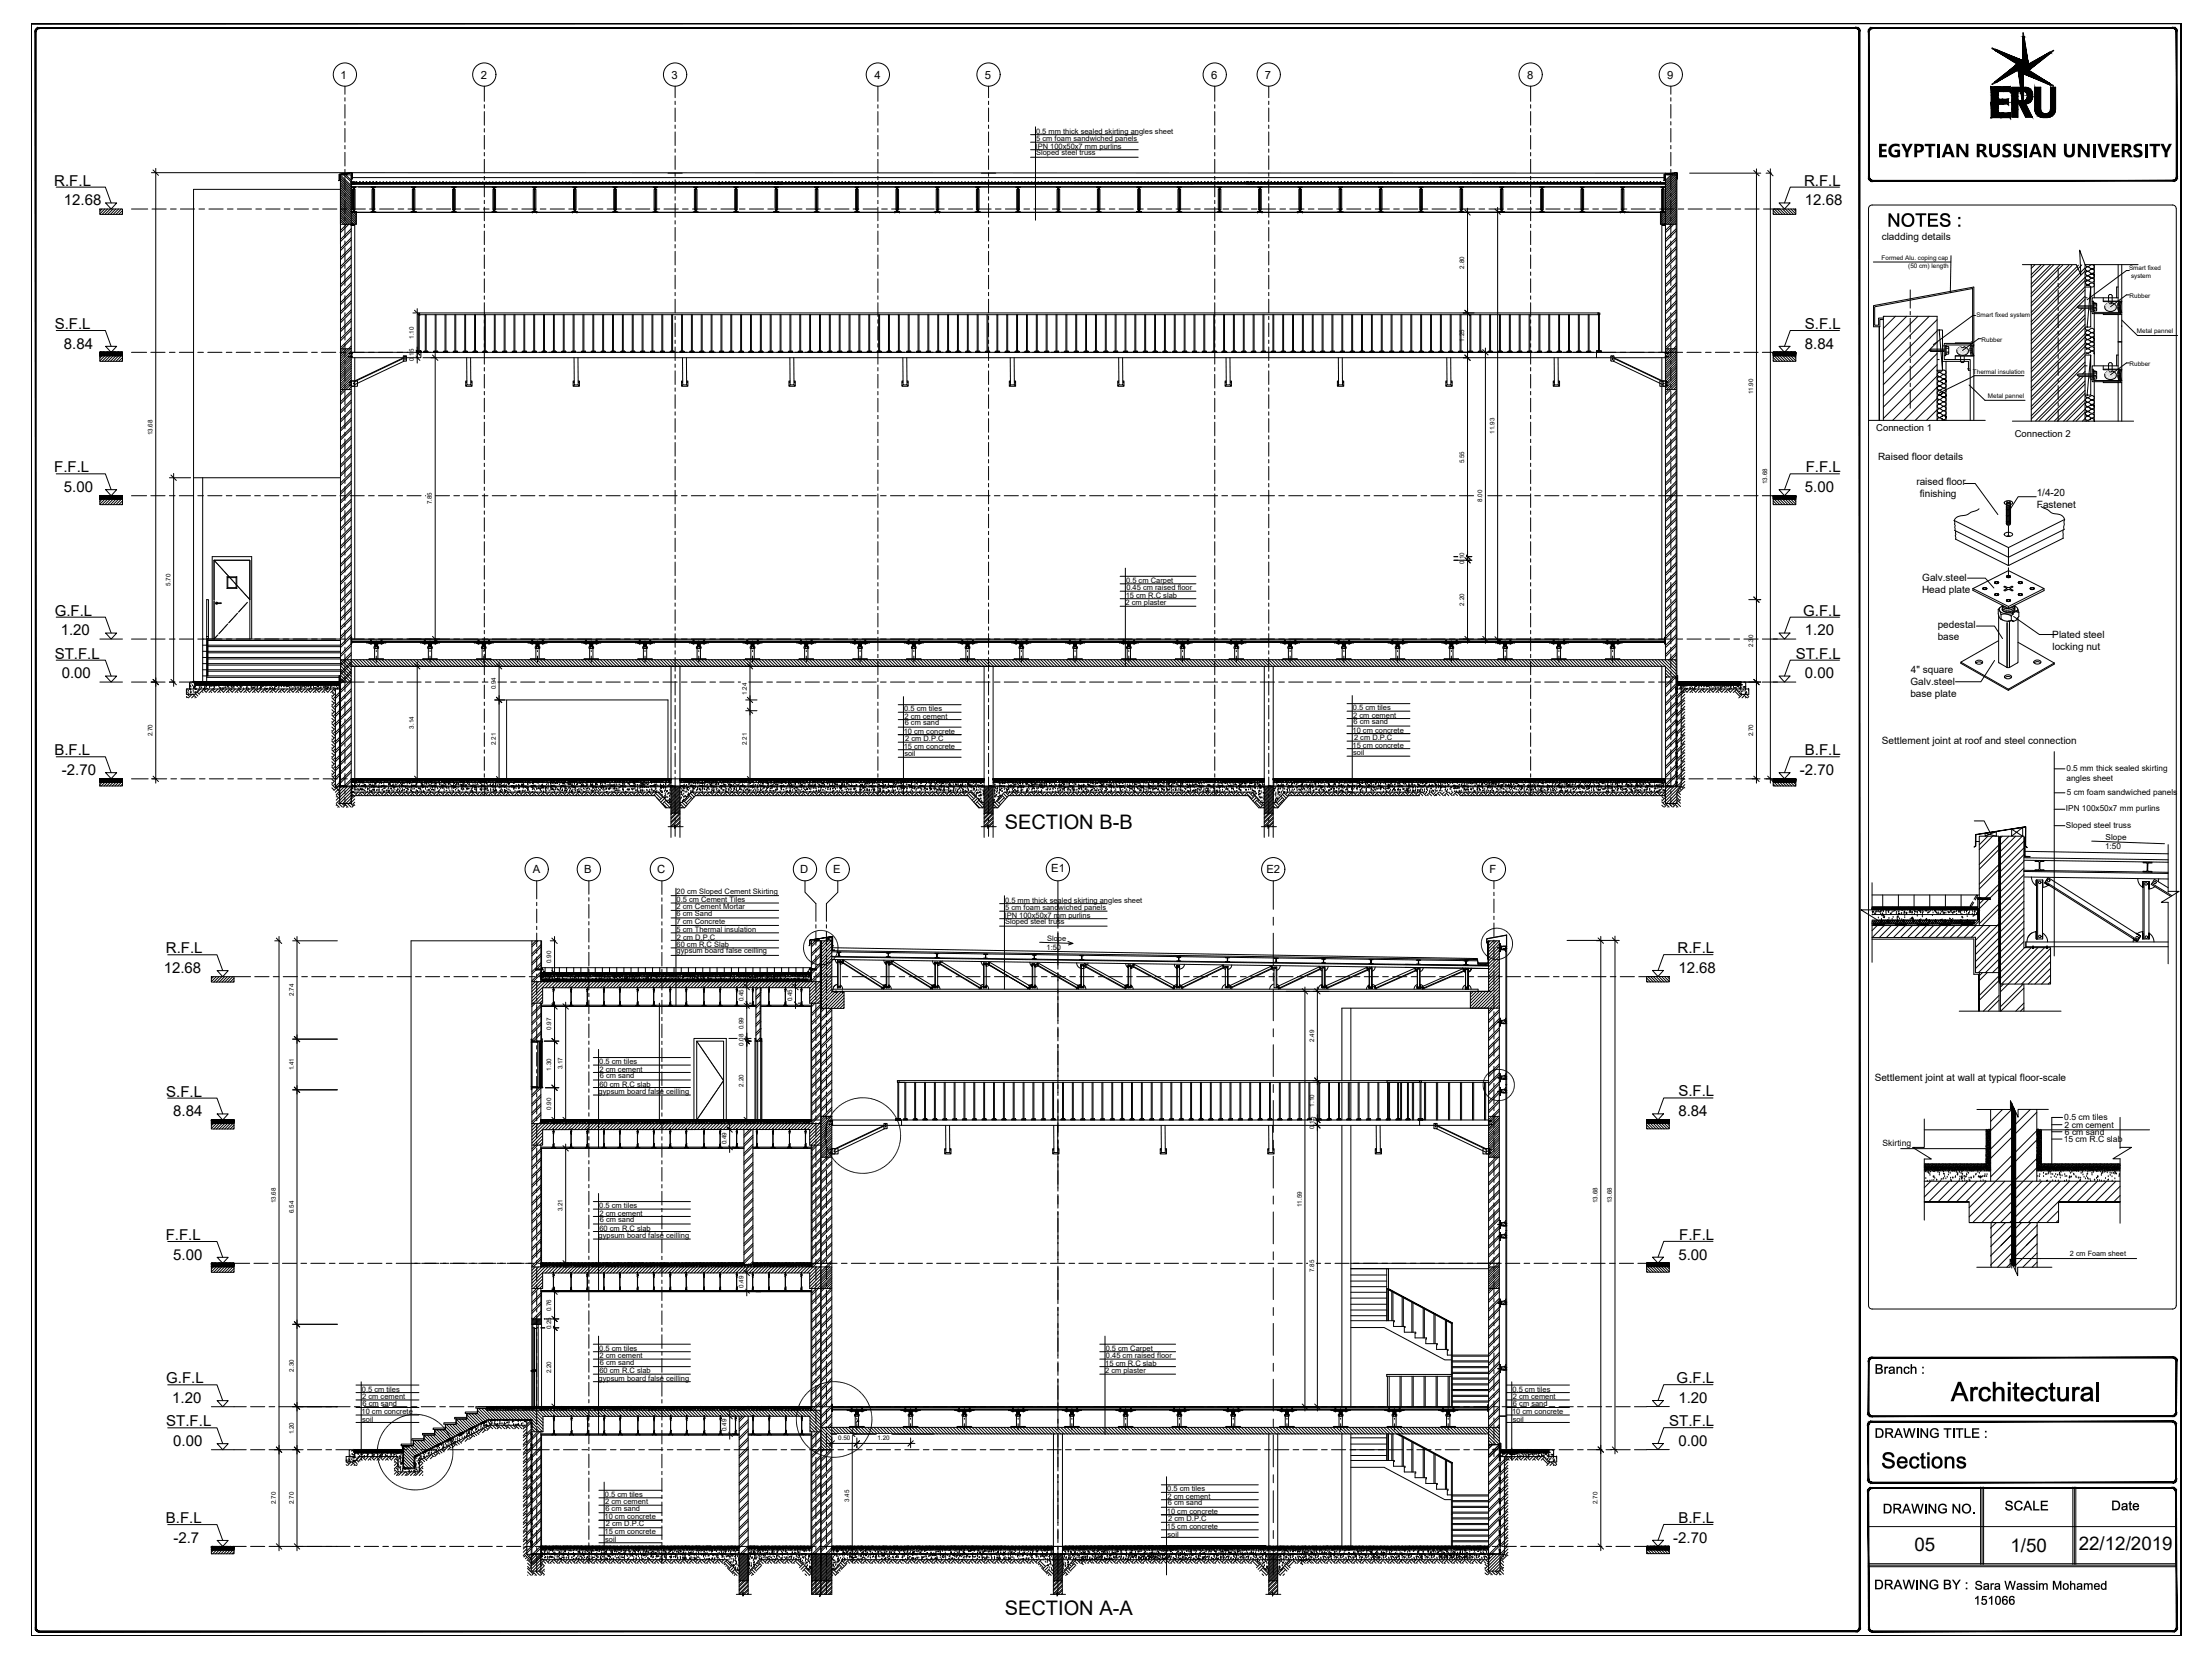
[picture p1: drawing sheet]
<svg xmlns="http://www.w3.org/2000/svg" width="1219mm" height="914mm" viewBox="0 0 1219 914" stroke-linecap="round" stroke-linejoin="round" font-family="sans-serif">
<defs><g id="words">
<g font-size="11">
<text x="554" y="457">SECTION B-B</text>
<text x="554" y="890">SECTION A-A</text>
</g>
<g font-size="10.3">
<text x="1055" y="855">05</text>
<text x="1108" y="855">1/50</text>
<text x="1146" y="855">22/12/2019</text>
</g>
<g font-size="8.3">
<text x="30" y="102">R.F.L</text>
<text x="994" y="102">R.F.L</text>
<text x="35" y="113">12.68</text>
<text x="995" y="113">12.68</text>
<text x="30" y="181">S.F.L</text>
<text x="995" y="181">S.F.L</text>
<text x="35" y="192">8.84</text>
<text x="995" y="192">8.84</text>
<text x="30" y="260">F.F.L</text>
<text x="995" y="260">F.F.L</text>
<text x="35" y="271">5.00</text>
<text x="995" y="271">5.00</text>
<text x="30" y="339">G.F.L</text>
<text x="994" y="339">G.F.L</text>
<text x="33" y="350">1.20</text>
<text x="995" y="350">1.20</text>
<text x="30" y="363">ST.F.L</text>
<text x="990" y="363">ST.F.L</text>
<text x="34" y="374">0.00</text>
<text x="995" y="374">0.00</text>
<text x="30" y="416">B.F.L</text>
<text x="995" y="416">B.F.L</text>
<text x="34" y="427">-2.70</text>
<text x="992" y="427">-2.70</text>
<text x="91" y="525">R.F.L</text>
<text x="925" y="525">R.F.L</text>
<text x="90" y="536">12.68</text>
<text x="925" y="536">12.68</text>
<text x="92" y="604">S.F.L</text>
<text x="925" y="604">S.F.L</text>
<text x="96" y="615">8.84</text>
<text x="925" y="615">8.84</text>
<text x="91" y="683">F.F.L</text>
<text x="926" y="683">F.F.L</text>
<text x="95" y="694">5.00</text>
<text x="925" y="694">5.00</text>
<text x="92" y="762">G.F.L</text>
<text x="924" y="762">G.F.L</text>
<text x="95" y="773">1.20</text>
<text x="925" y="773">1.20</text>
<text x="92" y="786">ST.F.L</text>
<text x="920" y="786">ST.F.L</text>
<text x="95" y="797">0.00</text>
<text x="925" y="797">0.00</text>
<text x="91" y="839">B.F.L</text>
<text x="925" y="839">B.F.L</text>
<text x="96" y="850">-2.7</text>
<text x="922" y="850">-2.70</text>
</g>
<g font-size="6.2">
<text x="188" y="43">1</text>
<text x="265" y="43">2</text>
<text x="370" y="43">3</text>
<text x="482" y="43">4</text>
<text x="543" y="43">5</text>
<text x="668" y="43">6</text>
<text x="697" y="43">7</text>
<text x="842" y="43">8</text>
<text x="919" y="43">9</text>
<text x="294" y="481">A</text>
<text x="322" y="481">B</text>
<text x="362" y="481">C</text>
<text x="441" y="481">D</text>
<text x="459" y="481">E</text>
<text x="579" y="481">E1</text>
<text x="698" y="481">E2</text>
<text x="821" y="481">F</text>
</g>
<g font-size="5.5">
<text x="1037" y="132">cladding details</text>
<text x="1035" y="253">Raised floor details</text>
<text x="1056" y="267">raised floor</text>
<text x="1058" y="274">finishing</text>
<text x="1123" y="273">1/4-20</text>
<text x="1123" y="280">Fastenet</text>
<text x="1060" y="320">Galv.steel</text>
<text x="1059" y="327">Head plate</text>
<text x="1068" y="346">pedestal</text>
<text x="1068" y="353">base</text>
<text x="1131" y="352">Plated steel</text>
<text x="1131" y="358">locking nut</text>
<text x="1053" y="371">4&quot; square</text>
<text x="1053" y="377">Galv.steel</text>
<text x="1053" y="384">base plate</text>
<text x="1037" y="410">Settlement joint at roof and steel connection</text>
<text x="1033" y="596">Settlement joint at wall at typical floor-scale</text>
</g>
<g font-size="5.2">
<text x="1034" y="238">Connection 1</text>
<text x="1110" y="241">Connection 2</text>
</g>
<g font-size="4.7">
<text x="1138" y="617">0.5 cm tiles</text>
<text x="1138" y="621">2 cm cement</text>
<text x="1137" y="629">15 cm R.C slab</text>
<text x="1138" y="625">6 cm sand</text>
<text x="1038" y="632">Skirting</text>
</g>
<g font-size="4.5">
<text x="1139" y="425">0.5 mm thick sealed skirting</text>
<text x="1139" y="430">angles sheet</text>
<text x="1139" y="438">5 cm foam sandwiched panels</text>
<text x="1139" y="447">IPN 100x50x7 mm purlins</text>
<text x="1139" y="456">Sloped steel truss</text>
<text x="1161" y="463">Slope</text>
<text x="1160" y="468">1:50</text>
</g>
<g font-size="4.1">
<text x="571" y="74">0.5 mm thick sealed skirting angles sheet</text>
<text x="571" y="78">5 cm foam sandwiched panels</text>
<text x="571" y="82">IPN 100x50x7 mm purlins</text>
<text x="571" y="85">Sloped steel truss</text>
<text x="621" y="321">0.5 cm Carpet</text>
<text x="620" y="330">15 cm R.C slab</text>
<text x="621" y="325">0.45 cm raised floor</text>
<text x="620" y="333">2 cm plaster</text>
<text x="498" y="392">0.5 cm tiles</text>
<text x="746" y="391">0.5 cm tiles</text>
<text x="746" y="396">2 cm cement</text>
<text x="499" y="396">2 cm cement</text>
<text x="499" y="400">6 cm sand</text>
<text x="746" y="399">6 cm sand</text>
<text x="498" y="404">10 cm concrete</text>
<text x="745" y="404">10 cm concrete</text>
<text x="746" y="408">2 cm D.P.C</text>
<text x="498" y="413">15 cm concrete</text>
<text x="499" y="408">2 cm D.P.C</text>
<text x="745" y="412">15 cm concrete</text>
<text x="498" y="417">soil</text>
<text x="746" y="416">soil</text>
<text x="373" y="497">0.5 cm Cement Tiles</text>
<text x="373" y="493">20 cm Sloped Cement Skirting</text>
<text x="554" y="498">0.5 mm thick sealed skirting angles sheet</text>
<text x="373" y="501">2 cm Cement Mortar</text>
<text x="554" y="502">5 cm foam sandwiched panels</text>
<text x="373" y="509">7 cm Concrete</text>
<text x="373" y="505">6 cm Sand</text>
<text x="554" y="506">IPN 100x50x7 mm purlins</text>
<text x="554" y="509">Sloped steel truss</text>
<text x="373" y="514">5 cm Thermal insulation</text>
<text x="373" y="518">2 cm D.P.C</text>
<text x="577" y="519">Slope</text>
<text x="373" y="522">60 cm R.C Slab</text>
<text x="373" y="525">gypsum board false ceilling</text>
<text x="577" y="524">1:50</text>
<text x="330" y="586">0.5 cm tiles</text>
<text x="330" y="591">2 cm cement</text>
<text x="330" y="599">60 cm R.C slab</text>
<text x="331" y="594">6 cm sand</text>
<text x="330" y="603">gypsum board false ceilling</text>
<text x="330" y="666">0.5 cm tiles</text>
<text x="330" y="670">2 cm cement</text>
<text x="331" y="674">6 cm sand</text>
<text x="330" y="682">gypsum board false ceilling</text>
<text x="330" y="678">60 cm R.C slab</text>
<text x="330" y="744">0.5 cm tiles</text>
<text x="330" y="749">2 cm cement</text>
<text x="609" y="744">0.5 cm Carpet</text>
<text x="610" y="749">0.45 cm raised floor</text>
<text x="331" y="752">6 cm sand</text>
<text x="609" y="753">15 cm R.C slab</text>
<text x="330" y="761">gypsum board false ceilling</text>
<text x="330" y="757">60 cm R.C slab</text>
<text x="609" y="757">2 cm plaster</text>
<text x="199" y="767">0.5 cm tiles</text>
<text x="834" y="767">0.5 cm tiles</text>
<text x="200" y="771">2 cm cement</text>
<text x="834" y="771">2 cm cement</text>
<text x="199" y="779">10 cm concrete</text>
<text x="200" y="775">6 cm sand</text>
<text x="833" y="779">10 cm concrete</text>
<text x="834" y="775">6 cm sand</text>
<text x="200" y="784">soil</text>
<text x="834" y="784">soil</text>
<text x="333" y="825">0.5 cm tiles</text>
<text x="643" y="822">0.5 cm tiles</text>
<text x="644" y="826">2 cm cement</text>
<text x="334" y="829">2 cm cement</text>
<text x="334" y="833">6 cm sand</text>
<text x="644" y="830">6 cm sand</text>
<text x="333" y="837">10 cm concrete</text>
<text x="643" y="834">10 cm concrete</text>
<text x="644" y="838">2 cm D.P.C</text>
<text x="333" y="846">15 cm concrete</text>
<text x="334" y="841">2 cm D.P.C</text>
<text x="643" y="843">15 cm concrete</text>
<text x="334" y="850">soil</text>
<text x="643" y="847">soil</text>
</g>
<text font-size="4" x="1141" y="692">2 cm Foam sheet</text>
<g font-size="3.5">
<text x="1037" y="144">Formed Alu. coping cap</text>
<text x="1052" y="148">(50 cm) length</text>
<text x="1173" y="149">Smart fixed</text>
<text x="1175" y="153">system</text>
<text x="1174" y="164">Rubber</text>
<text x="1089" y="175">Smart fixed system</text>
<text x="1178" y="184">Metal pannel</text>
<text x="1092" y="188">Rubber</text>
<text x="1174" y="202">Rubber</text>
<text x="1087" y="206">Thermal insulation</text>
<text x="1096" y="220">Metal pannel</text>
</g>
<g font-size="3.4">
<text x="807" y="148" transform="rotate(-90 807 148)">2.80</text>
<text x="228" y="187" transform="rotate(-90 228 187)">1.10</text>
<text x="807" y="188" transform="rotate(-90 807 188)">1.25</text>
<text x="228" y="199" transform="rotate(-90 228 199)">0.15</text>
<text x="966" y="217" transform="rotate(-90 966 217)">11.90</text>
<text x="84" y="240" transform="rotate(-90 84 240)">13.68</text>
<text x="824" y="239" transform="rotate(-90 824 239)">11.93</text>
<text x="807" y="255" transform="rotate(-90 807 255)">5.55</text>
<text x="974" y="267" transform="rotate(-90 974 267)">13.68</text>
<text x="238" y="278" transform="rotate(-90 238 278)">7.85</text>
<text x="817" y="277" transform="rotate(-90 817 277)">8.00</text>
<text x="807" y="311" transform="rotate(-90 807 311)">0.10</text>
<text x="94" y="323" transform="rotate(-90 94 323)">5.70</text>
<text x="807" y="334" transform="rotate(-90 807 334)">2.20</text>
<text x="966" y="357" transform="rotate(-90 966 357)">2.30</text>
<text x="273" y="380" transform="rotate(-90 273 380)">0.94</text>
<text x="412" y="383" transform="rotate(-90 412 383)">1.24</text>
<text x="228" y="402" transform="rotate(-90 228 402)">3.14</text>
<text x="84" y="406" transform="rotate(-90 84 406)">2.70</text>
<text x="966" y="406" transform="rotate(-90 966 406)">2.70</text>
<text x="273" y="411" transform="rotate(-90 273 411)">2.21</text>
<text x="412" y="411" transform="rotate(-90 412 411)">2.21</text>
<text x="304" y="531" transform="rotate(-90 304 531)">0.90</text>
<text x="162" y="549" transform="rotate(-90 162 549)">2.74</text>
<text x="410" y="552" transform="rotate(-90 410 552)">0.45</text>
<text x="437" y="552" transform="rotate(-90 437 552)">0.45</text>
<text x="304" y="568" transform="rotate(-90 304 568)">0.97</text>
<text x="410" y="567" transform="rotate(-90 410 567)">0.99</text>
<text x="724" y="574" transform="rotate(-90 724 574)">2.49</text>
<text x="410" y="576" transform="rotate(-90 410 576)">0.08</text>
<text x="162" y="590" transform="rotate(-90 162 590)">1.41</text>
<text x="304" y="590" transform="rotate(-90 304 590)">1.30</text>
<text x="310" y="589" transform="rotate(-90 310 589)">3.17</text>
<text x="410" y="599" transform="rotate(-90 410 599)">2.20</text>
<text x="304" y="612" transform="rotate(-90 304 612)">0.90</text>
<text x="724" y="610" transform="rotate(-90 724 610)">1.10</text>
<text x="724" y="622" transform="rotate(-90 724 622)">0.15</text>
<text x="400" y="631" transform="rotate(-90 400 631)">0.49</text>
<text x="152" y="663" transform="rotate(-90 152 663)">13.68</text>
<text x="717" y="665" transform="rotate(-90 717 665)">11.59</text>
<text x="881" y="663" transform="rotate(-90 881 663)">13.68</text>
<text x="888" y="663" transform="rotate(-90 888 663)">13.68</text>
<text x="162" y="669" transform="rotate(-90 162 669)">6.54</text>
<text x="310" y="668" transform="rotate(-90 310 668)">3.21</text>
<text x="724" y="701" transform="rotate(-90 724 701)">7.85</text>
<text x="410" y="710" transform="rotate(-90 410 710)">0.49</text>
<text x="304" y="723" transform="rotate(-90 304 723)">0.76</text>
<text x="304" y="733" transform="rotate(-90 304 733)">0.25</text>
<text x="162" y="756" transform="rotate(-90 162 756)">2.30</text>
<text x="304" y="757" transform="rotate(-90 304 757)">2.20</text>
<text x="162" y="791" transform="rotate(-90 162 791)">1.20</text>
<text x="400" y="789" transform="rotate(-90 400 789)">0.49</text>
<text x="462" y="794">0.50</text>
<text x="484" y="794">1.20</text>
<text x="468" y="828" transform="rotate(-90 468 828)">3.45</text>
<text x="152" y="829" transform="rotate(-90 152 829)">2.70</text>
<text x="162" y="829" transform="rotate(-90 162 829)">2.70</text>
<text x="881" y="829" transform="rotate(-90 881 829)">2.70</text>
</g>
</g></defs>
<!-- layer: A-WALL -->
<g fill="none" stroke="#000" stroke-width=".55">
<path d="M188 96v280h6v67M194 96v280M918 95v99h6M924 95v339M188 104h-81v272M1120 146v86M1149 146v86M918 197v167M1038 232v-58h30v58M107 263h81M112 263v113h-5M918 273h6"/>
<path d="M117 352v-45h22v45M194 351v4M918 351v4M112 376h75M194 367h724v76h6v-7l3-2v-54M370 367v95M375 367v95M542 367v95M547 367v95M697 367v95M702 367v95M194 434v9"/>
<path d="M279 429v-43h89v43M375 429h44M438 429h8M447 429h95M547 429h24M590 429h11M703 429h88M840 429h78M187 443h7M370 448h5M542 448h5M697 448h5"/>
<path d="M293 519h-66v277M298 519v22h-5M820 519v27M826 519v284M1032 518h56v19h3v20M1032 517h57v19h13M1091 504v6M1102 504v53M1103 504v53M298 536v-17h-5v55h5v-21M447 538v3M452 538v79"/>
<path d="M453 538v341M1091 536v21M298 553v21M305 544h.1M315 544h.1M351 544h-52v9h-6M351 544h.1M351 544h27M363 553v64M378 544h.1M378 544h19M388 544h.1"/>
<path d="M397 544h.1M397 544h27M417 544v30h2M419 544v30M419 544v73M424 544h.1M424 544h22v9h6M447 555v62h5M447 553v66M458 556v323M740 556v40M745 556v40"/>
<path d="M820 556v306M1116 542v15M298 600v19M298 600h-5v155M740 597v20M745 597v20M293 619h154M452 617v261M452 619h-5M453 615h5M298 631v67M298 633v63"/>
<path d="M305 623h-6v8h-6M305 623h.1M315 623h.1M315 623h-10M315 623h63M351 623h.1M378 623h.1M388 623h.1M388 623h-10M388 623h9M397 623h.1M397 623h29"/>
<path d="M410 623v74M415 623v74M426 623h.1M426 623h20v8M447 631v65M448 631v67M740 620v155M745 620v155M293 698h159M447 696h11M820 696h6M298 712v65"/>
<path d="M305 702h.1M315 702h.1M351 702h-52v8h-1M351 702h.1M351 702h27M378 702h.1M378 702h19M388 702h.1M397 702h.1M397 702h27M417 712h2M424 702h.1"/>
<path d="M424 702h22v8h1v67M447 712v65M293 730h5M293 727h5M293 756v19M268 777h184M447 775h5M459 774v4M820 774v4M290 782v75M293 799h5M298 789v77h-5"/>
<path d="M298 791v67M315 781h-16v8h-6M315 781h.1M315 781h27M342 781h.1M352 781h.1M388 781h-46M388 781h.1M405 780l-17 1M405 780h.1M405 780l19 1M407 781v98"/>
<path d="M412 781v98M417 791h3M424 781h.1M424 781h22v8h1v90M447 799h11M447 791v61M581 790v89M586 790v68M699 790v89M704 790v68M523 852h5M587 852h4"/>
<path d="M591 852h25M644 852h26M671 852h4M731 852h6M820 857v9h7v-6M407 871h5M447 871h11M581 871h5M699 871h5"/>
</g>
<!-- layer: A-FLOR-MCUT -->
<g fill="none" stroke="#000" stroke-width=".55">
<path d="M188 96v28M338 117h.1M341 117h.1M537 117h.1M540 117h.1M737 117h.1M740 117h.1M55 196v-2h13v2M977 196v-2h13v2M55 275v-2h13v2M977 275v-2h13v2M31 340h27l3 9"/>
<path d="M55 352h13M58 349h6l-3 3zM977 352h13M981 349h6l-3 3zM1014 340h-27l-3 9M31 364h27l3 9M55 376h13M58 373h6l-3 3zM104 380v-4h1h2v4h-4v3h4l3-3M107 377h.1M107 378h.1M107 376h.1"/>
<path d="M108 378h.1M108 377h.1M108 376h.1M109 378h.1M109 377h.1M109 376h.1M110 376h.1M110 377h.1M110 378h.1M111 377h.1M111 376h.1M111 380l-2 1"/>
<path d="M111 378h.1M112 378h.1M112 377h.1M112 376h.1M112 380l-2 2M113 377h.1M113 376h.1M113 378h.1M113 380h.1M114 377h.1M114 376h.1M114 380h-1"/>
<path d="M114 378h.1M115 378h.1M115 377h.1M115 376h.1M115 380l-1 1M116 377h.1M116 378h.1M116 376h.1M117 377h.1M117 376h.1M117 378h.1M117 380l-2 2"/>
<path d="M118 377h.1M118 378h.1M118 376h.1M118 380h.1M119 377h.1M119 376h.1M119 378h.1M120 376h.1M120 377h.1M120 378h.1M120 380l-1 1M121 377h.1"/>
<path d="M121 376h.1M121 378h.1M122 376h.1M122 377h.1M122 378h.1M122 380l-2 2M123 378h.1M123 380h.1M123 377h.1M123 376h.1M124 377h.1M124 376h.1"/>
<path d="M124 378h.1M125 376h.1M125 377h.1M125 378h.1M125 380l-2 1M126 377h.1M126 376h.1M126 378h.1M127 378h.1M127 376h.1M127 377h.1M127 380l-2 2"/>
<path d="M127 380h.1M128 377h.1M128 378h.1M128 376h.1M128 380h-1M129 377h.1M129 376h.1M129 378h.1M130 377h.1M130 376h.1M130 380l-2 1M130 378h.1"/>
<path d="M131 377h.1M131 376h.1M131 378h.1M132 376h.1M132 380l-2 2M132 377h.1M132 378h.1M132 380h.1M133 377h.1M133 376h.1M133 380h-1M133 378h.1"/>
<path d="M134 377h.1M134 376h.1M134 378h.1M135 380l-2 1M135 378h.1M135 377h.1M135 376h.1M136 378h.1M136 377h.1M136 376h.1M136 380l-2 2M137 376h.1"/>
<path d="M137 377h.1M137 378h.1M137 380h.1M138 377h.1M138 376h.1M138 378h.1M139 378h.1M139 377h.1M139 376h.1M139 380l-1 1M140 377h.1M140 376h.1"/>
<path d="M140 378h.1M141 377h.1M141 378h.1M141 376h.1M141 380l-2 2M142 378h.1M142 377h.1M142 376h.1M142 380h.1M143 378h.1M143 377h.1M143 376h.1"/>
<path d="M144 377h.1M144 376h.1M144 378h.1M144 380l-1 1M145 377h.1M145 376h.1M145 378h.1M146 377h.1M146 376h.1M146 378h.1M146 380l-2 2M146 380h.1"/>
<path d="M147 376h.1M147 377h.1M147 378h.1M147 380h-1M148 377h.1M148 376h.1M148 378h.1M149 377h.1M149 376h.1M149 378h.1M149 380l-2 1M150 378h.1"/>
<path d="M150 377h.1M150 376h.1M151 377h.1M151 376h.1M151 380l-2 2M151 378h.1M151 380h.1M152 376h.1M152 378h.1M152 377h.1M152 380h-1M153 377h.1"/>
<path d="M153 376h.1M153 378h.1M154 377h.1M154 378h.1M154 376h.1M154 380l-2 1M155 377h.1M155 376h.1M155 378h.1M155 380l-1 2M156 378h.1M156 377h.1"/>
<path d="M156 376h.1M156 380h.1M157 377h.1M157 378h.1M157 376h.1M157 380h-1M158 377h.1M158 376h.1M158 378h.1M158 380l-1 1M159 376h.1M159 377h.1"/>
<path d="M159 378h.1M160 377h.1M160 376h.1M160 378h.1M160 380l-2 2M161 377h.1M161 376h.1M161 378h.1M161 380h.1M162 376h.1M162 377h.1M162 378h.1"/>
<path d="M163 377h.1M163 378h.1M163 376h.1M163 380l-1 1M164 377h.1M164 376h.1M164 378h.1M165 377h.1M165 378h.1M165 376h.1M165 380l-2 2M166 377h.1"/>
<path d="M166 376h.1M166 380h.1M166 378h.1M167 378h.1M167 377h.1M167 376h.1M168 377h.1M168 376h.1M168 378h.1M168 380l-1 1M169 377h.1M169 378h.1"/>
<path d="M169 376h.1M170 377h.1M170 376h.1M170 378h.1M170 380l-2 2M170 380h.1M171 377h.1M171 376h.1M171 378h.1M171 380h-1M172 378h.1M172 377h.1"/>
<path d="M172 376h.1M173 377h.1M173 376h.1M173 378h.1M173 380l-2 1M174 377h.1M174 376h.1M174 378h.1M175 377h.1M175 378h.1M175 376h.1M175 380l-2 2"/>
<path d="M175 380h.1M176 377h.1M176 376h.1M176 378h.1M176 380h-1M177 377h.1M177 376h.1M177 378h.1M178 377h.1M178 376h.1M178 378h.1M178 380l-2 1"/>
<path d="M179 376h.1M179 377h.1M179 378h.1M179 380l-2 2M180 377h.1M180 376h.1M180 378h.1M180 380h.1M181 377h.1M181 376h.1M181 380h-1M181 378h.1"/>
<path d="M182 377h.1M182 376h.1M182 378h.1M182 380l-1 1M183 377h.1M183 376h.1M183 378h.1M184 377h.1M184 376h.1M184 378h.1M184 380l-2 2M185 377h.1"/>
<path d="M185 378h.1M185 376h.1M185 380h.1M185 380v54M186 378h.1M186 377h.1M186 376h.1M187 377h.1M187 378h.1M187 376h.1M187 372v68M188 372h-1v4"/>
<path d="M188 376v58M924 372h1M924 377h.1M924 376h.1M925 377h.1M925 376h.1M925 378h.1M926 377h.1M926 376h.1M926 378h.1M927 377h.1M927 376h.1"/>
<path d="M927 376v1M927 380h.1M927 378h.1M928 377h.1M928 376h.1M928 378h.1M928 376h-1M928 377l-1 1M928 376l1 1M929 377h.1M929 376h.1M929 380l-2 2"/>
<path d="M929 378l-2 2M929 378h.1M929 380h.1M930 378h.1M930 377h.1M930 376h.1M930 380h-1M931 376h.1M931 378h.1M931 377h.1M932 377h.1M932 376h.1"/>
<path d="M932 380l-2 1M932 378h.1M933 377h.1M933 376h.1M933 378h.1M933 376h26M933 380l-2 2M934 377h.1M934 378h.1M934 376h.1M934 380h.1M935 377h.1"/>
<path d="M935 376h.1M935 380h-1M935 378h.1M936 377h.1M936 376h.1M936 378h.1M936 380l-1 1M937 377h.1M937 378h.1M937 376h.1M938 377h.1M938 376h.1"/>
<path d="M938 378h.1M938 380l-2 2M939 377h.1M939 376h.1M939 378h.1M939 380h.1M940 377h.1M940 376h.1M940 378h.1M941 377h.1M941 376h.1M941 378h.1"/>
<path d="M941 380l-1 1M942 377h.1M942 376h.1M942 378h.1M943 377h.1M943 376h.1M943 378h.1M943 380l-2 2M944 377h.1M944 380h.1M944 376h.1M944 378h.1"/>
<path d="M945 376h.1M945 377h.1M945 378h.1M946 376h.1M946 377h.1M946 378h.1M946 380l-2 1M947 377h.1M947 376h.1M947 378h.1M948 377h.1M948 376h.1"/>
<path d="M948 378h.1M948 380l-2 2M948 380h.1M949 377h.1M949 378h.1M949 376h.1M949 380h-1M950 377h.1M950 376h.1M950 378h.1M951 377h.1M951 376h.1"/>
<path d="M951 378h.1M951 380l-2 1M952 377h.1M952 378h.1M952 376h.1M953 377h.1M953 376h.1M953 380l-2 2M953 378h.1M953 380h.1M954 377h.1M954 378h.1"/>
<path d="M954 376h.1M954 380h-1M955 376h.1M955 378h.1M955 377h.1M956 377h.1M956 376h.1M956 380l-2 1M956 378h.1M957 377h.1M957 378h.1M957 376h.1"/>
<path d="M957 380l-2 2M958 378h.1M958 377h.1M958 376h.1M959 377h.1M959 378h.1M959 376h.1M959 376h3v4M959 376v4h5v3h-5l-2-3M977 376h13M981 373h6l-3 3zM1014 364h-27l-3 9"/>
<path d="M103 385h.1M103 384v1M103 383l1 1M105 383h.1M106 383l-2 2M106 383l2 2M107 384l-1 1M108 385h-1M108 382l1 2M109 381l1 2M111 381l1 1M112 380l2 2"/>
<path d="M116 381l1 1M117 380l2 2M121 381v1M122 380l1 2M126 381v1M127 380l1 2M131 381v1M132 380l1 2M135 381l1 1M136 380l2 2M140 381l1 1M141 380l1 2"/>
<path d="M145 381v1M146 380l1 2M150 381v1M151 380l1 2M155 381v1M155 380l2 2M159 381l1 1M160 380l2 2M164 381l1 1M165 380l1 2M169 381v1M170 380l1 2"/>
<path d="M174 381v1M175 380l1 2M179 381v1M179 380l2 2M183 383h.1M183 391l1 1M183 386l1 1M183 398h.1M183 393h.1M183 388h.1M183 396l1 1M183 399l2 2"/>
<path d="M183 394l2 2M183 389l2 2M183 385l2 1M183 382l1 1M183 381l1 1M184 380l1 1M185 386h.1M185 391h.1M185 395h.1M185 384l-1 1M185 389l-1 1M185 394l-1 1"/>
<path d="M185 398l-1 1M185 382l-2 2M185 387l-2 2M185 392l-2 2M185 397l-2 1M927 395v1M927 390v1M927 386h.1M927 381v1M928 381v1M928 382l-1 1M928 386l-1 2"/>
<path d="M928 391l-1 2M928 396l-1 1M928 395l1 1M928 391h1M928 386h1M928 381l1 1M929 380l1 2M929 385l-2 1M929 389l-2 2M929 394l-2 1M929 399l-2 1M929 383l-2 2"/>
<path d="M929 388l-2 2M929 392l-2 2M929 397l-2 2M932 381l1 1M933 380l2 2M937 381l1 1M938 380l2 2M942 381l1 1M943 380l1 2M947 381v1M948 380l1 2M952 381v1"/>
<path d="M953 380l1 2M956 381l3 3M957 380h.1M960 383h.1M960 383l-2 2M961 383l2 2M961 384l-1 1M962 385h.1M963 383l1 1M964 384l-1 1M183 417h.1M183 412h.1"/>
<path d="M183 407h.1M183 403h.1M183 410l1 1M183 406h1M183 420l1 1M183 415l1 1M183 401l1 1M183 418l2 2M183 413l2 2M183 409l2 1M183 404l2 2M185 400h.1"/>
<path d="M185 405h.1M185 410h.1M185 414v1M185 419h.1M185 403l-1 1M185 408l-1 1M185 413l-1 1M185 418h-1M185 401l-2 2M185 406l-2 2M185 411l-2 2M185 416l-2 2"/>
<path d="M927 419v1M927 414v1M927 410h.1M927 405v1M927 400v1M928 401l-1 1M928 406l-1 1M928 410l-1 2M928 415l-1 1M928 420l-1 1M928 419l1 1M928 415h1"/>
<path d="M928 410h1M928 405l1 1M928 400l1 1M929 404l-2 1M929 408l-2 2M929 413l-2 2M929 418l-2 1M929 402l-2 2M929 407l-2 2M929 411l-2 2M929 416l-2 2M55 431v-2h13v2"/>
<path d="M183 428l2 2M183 426v1M183 422h.1M183 425l1 1M183 431h.1M183 434l1 1M183 429l1 1M183 432l2 2M183 423l2 2M185 424h.1M185 429h.1M185 422l-1 1"/>
<path d="M185 427l-1 1M185 432l-1 1M185 420l-2 2M185 425l-2 2M185 430l-2 2M185 434l-1 2M185 439h.1M185 439l2 1M186 435l-1 2M186 438l1 1M187 436l-2 2M187 437h.1"/>
<path d="M187 434h740M188 433h736M189 434h-4l2 2M194 437h169M194 439h167l6 6h3M194 430h176M194 431h176M194 439h.1M194 438l2 1M194 437h.1M195 437l2 2M195 439l-1 2"/>
<path d="M196 437h.1M197 437l-1 1M198 438v1M199 438l1 1M199 437l-2 1M200 437l2 2M200 437h.1M202 437l-1 1M203 438v1M204 438l1 1M204 437l-2 1M205 437l1 2"/>
<path d="M205 437h.1M207 437l-1 1M208 438v1M208 438l1 1M209 437l-2 1M209 437l2 2M210 437h.1M212 437l-1 1M212 438v1M213 438l1 1M214 437l-2 1M214 437l2 2"/>
<path d="M215 437h.1M217 437l-1 1M217 438v1M218 438l1 1M218 437l-2 1M219 437l2 2M220 437h-1M221 437l-1 1M222 438v1M223 438l1 1M223 437l-2 1M224 437l2 2"/>
<path d="M224 437h.1M226 437l-1 1M227 438v1M228 438l1 1M228 437l-2 1M228 437l2 2M229 437h.1M231 437l-1 1M231 438l1 1M232 438l1 1M233 437l-2 1M233 437l2 2"/>
<path d="M234 437h.1M236 437l-1 1M236 438v1M237 438l1 1M237 437l-1 1M238 437l2 2M239 437h.1M240 437v1M241 438v1M242 438l1 1M242 437l-2 1M243 437l2 2"/>
<path d="M244 437h-1M245 437l-1 1M246 438v1M247 438l1 1M247 437l-2 1M248 437l2 2M248 437h.1M250 437l-1 1M251 438v1M252 438l1 1M252 437l-2 1M252 437l2 2"/>
<path d="M253 437h.1M255 437l-1 1M255 438l1 1M256 438l1 1M257 437l-2 1M257 437l2 2M258 437h.1M260 437l-1 1M260 438v1M261 438l1 1M261 437l-1 1M262 437l2 2"/>
<path d="M263 437h.1M264 437l-1 1M265 438v1M266 438l1 1M266 437l-2 1M267 437l2 2M267 437h.1M269 437l-1 1M270 438v1M271 438l1 1M271 437l-2 1M272 437l1 2"/>
<path d="M272 437h.1M274 437l-1 1M275 438v1M275 438l1 1M276 437l-2 1M276 437l2 2M277 437h.1M279 437l-1 1M279 438v1M280 438l1 1M281 437l-2 1M281 437l2 2"/>
<path d="M282 437h.1M284 437l-1 1M284 438v1M285 438l1 1M285 437l-1 1M286 437l2 2M287 437h.1M288 437l-1 1M289 438v1M290 438l1 1M290 437l-2 1M291 437l2 2"/>
<path d="M291 437h.1M293 437l-1 1M294 438v1M295 438l1 1M295 437l-2 1M295 437l2 2M296 437h.1M298 437l-1 1M298 438l1 1M299 438l1 1M300 437l-2 1M300 437l2 2"/>
<path d="M301 437h.1M303 437l-1 1M303 438v1M304 438l1 1M305 437l-2 1M305 437l2 2M306 437h.1M308 437l-1 1M308 438v1M309 438l1 1M309 437l-2 1M310 437l2 2"/>
<path d="M311 437h-1M312 437l-1 1M313 438v1M314 438l1 1M314 437l-2 1M315 437l2 2M315 437h.1M317 437l-1 1M318 438v1M319 438l1 1M319 437l-2 1M319 437l2 2"/>
<path d="M322 437l-1 1M322 438l1 1M323 438l1 1M324 437l-2 1M324 437l2 2M327 437l-1 1M327 438v1M328 438l1 1M328 437l-1 1M329 437l2 2M331 437v1M332 438v1"/>
<path d="M333 438l1 1M333 437l-2 1M334 437l2 2M334 437h.1M336 437l-1 1M337 438v1M338 438l1 1M338 437l-2 1M339 437l2 2M339 437h.1M341 437l-1 1M342 438v1"/>
<path d="M343 438l1 1M343 437l-2 1M343 437l2 2M344 437h.1M346 437l-1 1M346 438v1M347 438l1 1M348 437l-2 1M348 437l2 2M349 437h.1M351 437l-1 1M351 438v1"/>
<path d="M352 438l1 1M352 437l-1 1M353 437l2 2M354 437h.1M355 437l-1 1M356 438v1M357 438l1 1M357 437l-2 1M358 437l2 2M358 437h.1M360 437l-1 1M361 438v1"/>
<path d="M362 438l2 2M362 440l1 1M362 437l-2 1M363 437l2 2M363 437l5 5h2M363 437h.1M365 439l-2 2M375 430h167M375 431h167M378 440h.1M379 439h.1M380 439l-2 2"/>
<path d="M380 438l2 2M381 440l-3 2M381 438l2 1M381 437l-1 1M382 437l2 2M382 437h.1M384 437l-1 1M385 438v1M386 438l1 1M386 437l-2 1M387 437l1 2M387 437h.1"/>
<path d="M389 437l-1 1M390 438v1M390 438l1 1M391 437l-2 1M391 437l2 2M392 437h.1M394 437l-1 1M394 438v1M395 438l1 1M396 437l-2 1M396 437l2 2M397 437h.1"/>
<path d="M399 437l-1 1M399 438v1M400 438l1 1M400 437l-2 1M401 437l2 2M402 437h-1M403 437l-1 1M404 438v1M405 438l1 1M405 437l-2 1M406 437l2 2M406 437h.1"/>
<path d="M408 437l-1 1M409 438v1M410 438l1 1M410 437l-2 1M410 437l2 2M411 437h.1M413 437l-1 1M413 438l1 1M414 438l1 1M415 437l-2 1M415 437l2 2M416 437h.1"/>
<path d="M418 437l-1 1M418 438v1M419 438l1 1M419 437l-1 1M420 437l2 2M421 437h.1M422 437v1M423 438v1M424 438l1 1M424 437l-2 1M425 437l2 2M425 437h.1"/>
<path d="M427 437l-1 1M428 438v1M429 438l1 1M429 437l-2 1M430 437l2 2M430 437h.1M432 437l-1 1M433 438v1M433 438l2 1M434 437l-2 1M434 437l2 2M435 437h.1"/>
<path d="M437 437l-1 1M437 438l1 1M438 438l1 1M439 437l-2 1M439 437l2 2M440 437h.1M442 437l-1 1M442 438v1M443 438l1 1M443 437l-1 1M444 437l2 2M445 437h.1"/>
<path d="M446 437l-1 1M447 438v1M448 438l1 1M448 437l-2 1M449 437l2 2M449 437h.1M451 437l-1 1M452 438v1M453 438l1 1M453 437l-2 1M454 437l1 2M454 437h.1"/>
<path d="M456 437l-1 1M457 438v1M457 438l1 1M458 437l-2 1M458 437l2 2M459 437h.1M461 437l-1 1M461 438v1M462 438l1 1M463 437l-2 1M463 437l2 2M464 437h.1"/>
<path d="M466 437l-1 1M466 438v1M467 438l1 1M467 437l-1 1M468 437l2 2M469 437h.1M470 437l-1 1M471 438v1M472 438l1 1M472 437l-2 1M473 437l2 2M473 437h.1"/>
<path d="M475 437l-1 1M476 438v1M477 438l1 1M477 437l-2 1M478 437l1 2M478 437h.1M480 437l-1 1M480 438l1 1M481 438l1 1M482 437l-2 1M482 437l2 2M483 437h.1"/>
<path d="M485 437l-1 1M485 438v1M486 438l1 1M487 437l-2 1M487 437l2 2M488 437h.1M490 437l-1 1M490 438v1M491 438l1 1M491 437l-2 1M492 437l2 2M493 437h-1"/>
<path d="M494 437l-1 1M495 438v1M496 438l1 1M496 437l-2 1M497 437l2 2M497 437h.1M499 437l-1 1M500 438v1M501 438l1 1M501 437l-2 1M501 437l2 2M502 437h.1"/>
<path d="M504 437l-1 1M504 438l1 1M505 438l1 1M506 437l-2 1M506 437l2 2M507 437h.1M509 437l-1 1M509 438v1M510 438l1 1M510 437l-1 1M511 437l2 2M512 437h.1"/>
<path d="M513 437v1M514 438v1M515 438l1 1M515 437l-2 1M516 437l2 2M516 437h.1M518 437l-1 1M519 438v1M520 438l1 1M520 437l-2 1M521 437l2 2M521 437h.1"/>
<path d="M523 437l-1 1M524 438v1M525 438l1 1M525 437l-2 1M525 437l2 2M526 437h.1M528 437l-1 1M528 438v1M529 438l1 1M530 437l-2 1M530 437l2 2M531 437h.1"/>
<path d="M533 437l-1 1M533 438v1M534 438l2 2M534 437l-1 1M535 437l2 2M536 437h.1M537 437l-1 1M537 438h.1M538 439l-2 2M539 440l-2 2M542 437h.1M547 430h150"/>
<path d="M547 431h54M551 440h.1M552 439h.1M552 439l-2 2M552 438l2 2M553 440l-2 2M553 438l2 1M554 437l2 2M555 437h.1M557 437l-1 1M557 438v1M558 438l1 1"/>
<path d="M558 437l-1 1M559 437l2 2M560 437h.1M561 437l-1 1M562 438v1M563 438l1 1M563 437l-2 1M564 437l2 2M564 437h.1M566 437l-1 1M567 438v1M568 438l1 1"/>
<path d="M568 437l-2 1M568 437l2 2M569 437h.1M571 437l-1 1M572 438v1M572 438l1 1M573 437l-2 1M573 437l2 2M574 437h.1M576 437l-1 1M576 438v1M577 438l1 1"/>
<path d="M578 437l-2 1M578 437l2 2M579 437h.1M581 437l-1 1M581 438v1M582 438l1 1M582 437l-2 1M583 437l2 2M584 437h-1M585 437l-1 1M586 438v1M587 438l1 1"/>
<path d="M587 437l-2 1M588 437l2 2M588 437h.1M590 437l-1 1M591 438v1M592 438l1 1M592 437l-2 1M592 437l2 2M593 437h.1M595 437l-1 1M595 438l1 1M596 438l1 1"/>
<path d="M597 437l-2 1M597 437l2 2M598 437h.1M600 437l-1 1M600 438v1M601 431h96M601 438l1 1M602 437l-2 1M602 437l2 2M603 437h.1M604 437v1M605 438v1"/>
<path d="M606 438l1 1M606 437l-2 1M607 437l2 2M607 437h.1M609 437l-1 1M610 438v1M611 438l1 1M611 437l-2 1M612 437l1 2M612 437h.1M614 437l-1 1M615 438v1"/>
<path d="M615 438l2 1M616 437l-2 1M616 437l2 2M617 437h.1M619 437l-1 1M619 438l1 1M620 438l1 1M621 437l-2 1M621 437l2 2M622 437h.1M624 437l-1 1M624 438v1"/>
<path d="M625 438l1 1M625 437l-1 1M626 437l2 2M627 437h.1M628 437l-1 1M629 438v1M630 438l1 1M630 437l-2 1M631 437l2 2M631 437h.1M633 437l-1 1M634 438v1"/>
<path d="M635 438l1 1M635 437l-2 1M636 437l1 2M636 437h.1M638 437l-1 1M639 438v1M639 438l1 1M640 437l-2 1M640 437l2 2M641 437h.1M643 437l-1 1M643 438v1"/>
<path d="M644 438l1 1M645 437l-2 1M645 437l2 2M646 437h.1M648 437l-1 1M648 438v1M649 438l1 1M649 437l-1 1M650 437l2 2M651 437h.1M652 437l-1 1M653 438v1"/>
<path d="M654 438l1 1M654 437l-2 1M655 437l2 2M655 437h.1M657 437l-1 1M658 438v1M659 438l1 1M659 437l-2 1M660 437l1 2M660 437h.1M662 437l-1 1M662 438l1 1"/>
<path d="M663 438l1 1M664 437l-2 1M664 437l2 2M665 437h.1M667 437l-1 1M667 438v1M668 438l1 1M669 437l-2 1M669 437l2 2M670 437h.1M672 437l-1 1M672 438v1"/>
<path d="M673 438l1 1M673 437l-2 1M674 437l2 2M675 437h-1M676 437l-1 1M677 438v1M678 438l1 1M678 437l-2 1M679 437l2 2M679 437h.1M681 437l-1 1M682 438v1"/>
<path d="M683 438l1 1M683 437l-2 1M683 437l2 2M684 437h.1M686 437l-1 1M686 438l1 1M687 438l3 2M688 437l-2 1M688 437l3 2M689 437h.1M690 437v1M691 438l3 3"/>
<path d="M691 439l-1 2M691 438h.1M692 440l-1 2M697 437h.1M702 430h216M702 431h216M706 439l2 2M707 440l-3 2M707 438l2 2M707 437h78M708 437l2 2M708 437l-5 5h-1"/>
<path d="M708 437h.1M710 437l-1 1M710 438l1 1M711 438l1 1M712 437l-2 1M712 437l2 2M713 437h.1M715 437l-1 1M715 438v1M716 438l1 1M716 437l-1 1M717 437l2 2"/>
<path d="M718 437h.1M719 437l-1 1M720 438v1M721 438l1 1M721 437l-2 1M722 437l2 2M722 437h.1M724 437l-1 1M725 438v1M726 438l1 1M726 437l-2 1M727 437l1 2"/>
<path d="M727 437h.1M729 437l-1 1M730 438v1M730 438l1 1M731 437l-2 1M731 437l2 2M732 437h.1M734 437l-1 1M734 438v1M735 438l1 1M736 437l-2 1M736 437l2 2"/>
<path d="M737 437h.1M739 437l-1 1M739 438v1M740 438l1 1M740 437l-1 1M741 437l2 2M742 437h.1M743 437l-1 1M744 438v1M745 438l1 1M745 437l-2 1M746 437l2 2"/>
<path d="M746 437h.1M748 437l-1 1M749 438v1M750 438l1 1M750 437l-2 1M750 437l2 2M751 437h.1M753 437l-1 1M753 438l1 1M754 438l1 1M755 437l-2 1M755 437l2 2"/>
<path d="M756 437h.1M758 437l-1 1M758 438v1M759 438l1 1M760 437l-2 1M760 437l2 2M761 437h.1M763 437l-1 1M763 438v1M764 438l1 1M764 437l-2 1M765 437l2 2"/>
<path d="M766 437h-1M767 437l-1 1M768 438v1M769 438l1 1M769 437l-2 1M770 437l2 2M770 437h.1M772 437l-1 1M773 438v1M774 438l1 1M774 437l-2 1M774 437l2 2"/>
<path d="M775 437h.1M777 437l-1 1M777 438l1 1M778 438l1 1M779 437l-2 1M779 437l2 2M780 437h.1M782 437l-1 1M782 438l-72 1-6 6h1M783 438l1 1M783 437l-1 1M784 437l2 2"/>
<path d="M785 437h.1M786 437v1M787 438v1M788 438l1 1M788 437l-2 1M789 437l2 2M790 437h-1M791 437l-1 1M791 438h.1M792 438v1M793 438l1 1M793 437l-2 1"/>
<path d="M794 437l2 2M794 437h.1M796 437l-1 1M797 438v1M797 438l2 1M798 437l-2 1M798 437l2 2M799 437h.1M801 437l-1 1M801 438v1M802 438l1 1M802 437h116"/>
<path d="M803 437l-2 1M803 437l2 2M804 437h.1M805 439h113M806 437l-1 1M806 438v1M807 438l1 1M807 437l-1 1M808 437l2 2M809 437h.1M810 437l-1 1M811 438v1"/>
<path d="M812 438l1 1M812 437l-2 1M813 437l2 2M813 437h.1M815 437l-1 1M816 438v1M817 438l1 1M817 437l-2 1M818 437l1 2M818 437h.1M820 437l-1 1M821 438v1"/>
<path d="M821 438l1 1M822 437l-2 1M822 437l2 2M823 437h.1M825 437l-1 1M825 438v1M826 438l1 1M827 437l-2 1M827 437l2 2M828 437h.1M830 437l-1 1M830 438v1"/>
<path d="M831 438l1 1M831 437l-1 1M832 437l2 2M833 437h.1M834 437l-1 1M835 438v1M836 438l1 1M836 437l-2 1M837 437l2 2M837 437h.1M839 437l-1 1M840 438v1"/>
<path d="M841 438l1 1M841 437l-2 1M842 437l1 2M842 437h.1M844 437l-1 1M845 438v1M845 438l1 1M846 437l-2 1M846 437l2 2M847 437h.1M849 437l-1 1M849 438v1"/>
<path d="M850 438l1 1M851 437l-2 1M851 437l2 2M852 437h.1M854 437l-1 1M854 438v1M855 438l1 1M855 437l-2 1M856 437l2 2M857 437h-1M858 437l-1 1M859 438v1"/>
<path d="M860 438l1 1M860 437l-2 1M861 437l2 2M861 437h.1M863 437l-1 1M864 438v1M865 438l1 1M865 437l-2 1M865 437l2 2M866 437h.1M868 437l-1 1M868 438l1 1"/>
<path d="M869 438l1 1M870 437l-2 1M870 437l2 2M871 437h.1M873 437l-1 1M873 438v1M874 438l1 1M874 437l-1 1M875 437l2 2M876 437h.1M877 437v1M878 438v1"/>
<path d="M879 438l1 1M879 437l-2 1M880 437l2 2M880 437h.1M882 437l-1 1M883 438v1M884 438l1 1M884 437l-2 1M885 437l2 2M885 437h.1M887 437l-1 1M888 438v1"/>
<path d="M888 438l2 1M889 437l-2 1M889 437l2 2M890 437h.1M892 437l-1 1M892 438l1 1M893 438l1 1M894 437l-2 1M894 437l2 2M895 437h.1M897 437l-1 1M897 438v1"/>
<path d="M898 438l1 1M898 437l-1 1M899 437l2 2M900 437h.1M901 437l-1 1M902 438v1M903 438l1 1M903 437l-2 1M904 437l2 2M904 437h.1M906 437l-1 1M907 438v1"/>
<path d="M908 438l1 1M908 437l-2 1M909 437l1 2M909 437h.1M911 437l-1 1M912 438v1M912 438l1 1M913 437l-2 1M913 437l2 2M914 437h.1M916 437l-1 1M916 439l1 1"/>
<path d="M916 438v1M917 438h1M917 439h1M918 437l-2 1M918 440l-2 1M924 440l2 1M924 438l2 2M925 436l-1 1M925 437l1 1M925 436h1M926 435h1M927 429h.1"/>
<path d="M927 434h.1M927 424v1M928 429l1 1M928 425l-1 1M928 429l-1 2M928 434l-2 3M928 434h1M928 424l1 1M929 423l-2 1M929 428l-2 1M929 432l-2 2M929 421l-2 2"/>
<path d="M929 426l-2 2M929 431l-2 2M977 431v-2h13v2M185 444h.1M185 443l2 2M186 445h.1M186 440l-1 1M186 442l3 3M187 441l-2 2M187 442h.1M189 443l1 1M190 443h.1"/>
<path d="M190 444l-1 1M190 443l2 2M191 445h.1M192 443l1 2M193 443l1 1M195 444l-1 1M195 443l1 1M196 442l-2 1M196 440l-2 2M366 443l2 2M366 440l-2 2M366 445h.1"/>
<path d="M366 442l3 3M367 441l-2 2M367 441l3 3M368 456h3l1-1v2v-1h5M369 442h.1M370 443h.1M370 444l-1 1M375 442h1l5-5h66h89l5 5h1M375 445h2l6-6h151l5 6h3M375 444h.1M375 443l2 2M375 442v1"/>
<path d="M376 445h.1M376 442l2 2M377 441l2 2M377 441h1M538 443l2 2M539 442l2 3M540 441l-2 2M540 441l2 3M541 456h3l1-1-1 2 1-1h4M541 442h.1M542 443h.1M542 444l-1 1"/>
<path d="M547 445h3l6-6h132l6 6h3M547 442h2l5-5h136l5 5h2M548 444h-1M548 443l2 2M548 442l-1 1M548 445h.1M548 442l3 2M549 441l2 2M550 441h.1M692 442l3 3M693 441l-2 1M693 441l2 3"/>
<path d="M694 441h.1M695 442h.1M695 456h3l1-1v2v-1h5M696 444l-1 1M696 443l1 1M696 442l-1 1M697 445h-1M702 444l1 1M702 442l2 3M702 445h2M703 442l2 2M706 443h.1"/>
<path d="M707 442h.1M707 441l-2 2M707 441l1 1M916 441h.1M916 444l1 1M916 442l2 2M918 441l-1 1M918 443h.1M918 444l-1 1M918 443l2 2M919 445h.1M920 443l2 2"/>
<path d="M922 443l1 1M923 443h.1M923 444l-1 1M923 443l2 2M924 445h.1M924 443l2 2M925 441l-1 1M925 441l1 2M926 441h.1M1116 474l79 1M1116 473l79 1M443 520h.1"/>
<path d="M443 519h.1M444 519h.1M444 518h.1M445 517h-1M445 517h.1M445 516h.1M446 516h-1M446 515h.1M447 515h.1M447 514h.1M448 514h.1M449 514h-1"/>
<path d="M449 513v1M450 513h-1M450 513h.1M451 513h.1M452 513h.1M452 513h1M453 513h.1M453 513h1M454 513h.1M455 513h.1M456 513v1M456 514h1"/>
<path d="M457 514h.1M457 514h1M458 515h.1M458 515h1M459 515h.1M459 516h.1M460 516h.1M460 517h.1M461 518h.1M461 519h.1M462 520h.1M816 520h.1"/>
<path d="M817 519h-1M817 518v1M817 518h.1M817 517v1M817 517h.1M817 516h.1M818 516h.1M818 515h.1M819 514h.1M820 514h-1M820 513h.1M821 513h-1"/>
<path d="M821 513h.1M822 512h-1M822 512h.1M823 512h-1M823 512h.1M824 512h.1M825 512h.1M825 512h1M826 512h.1M827 512h.1M828 512h.1M829 512v1"/>
<path d="M829 513h1M830 513h.1M830 513v1M831 514h.1M832 515h.1M832 516h.1M833 516h.1M833 517h.1M833 518h.1M833 518h1M834 519h.1M834 519v1"/>
<path d="M834 520h.1M1032 510h59M1032 501h58M1032 501h59M1032 504h59M1032 507h58M1032 509h56M298 537h149M298 538h149M298 540h149M443 522h.1M443 523h.1"/>
<path d="M443 521v1M443 521h.1M443 524h.1M443 520v1M443 524v1M443 525h.1M443 526h1M444 526h.1M444 527h.1M445 528h.1M445 529h.1M446 529h.1"/>
<path d="M446 529v1M447 530h.1M448 530v1M448 531h.1M449 531h.1M450 531v1M450 532h.1M451 532h.1M451 532h1M452 532h.1M453 532h.1M454 532h.1"/>
<path d="M455 532h-1M455 531v1M456 531h-1M456 531h.1M457 531h.1M457 530v1M458 530h.1M458 525l356 5M458 524l356 5M459 529v1M459 529h.1M460 529h-1"/>
<path d="M460 528h.1M461 527h-1M461 527h.1M461 526h.1M462 525h-1M462 524v1M462 520v1M462 521h.1M462 524h.1M462 521v1M462 523h.1M462 522h.1"/>
<path d="M816 521h.1M817 521v1M817 522h.1M817 523h.1M817 524h.1M817 524h1M818 525h.1M818 526h1M819 526h.1M819 527h.1M820 527h.1M820 531l-5 1"/>
<path d="M821 528h.1M822 528h.1M823 529h.1M823 529h1M824 529h.1M824 529h1M825 529h.1M826 529h.1M826 529h1M827 529h.1M828 528l-1 1M828 528h.1"/>
<path d="M829 528h.1M830 527v1M830 527h.1M831 527h.1M831 526h.1M832 526h-1M832 525v1M832 525h.1M833 524l-1 1M833 524h.1M833 523v1M833 523h.1"/>
<path d="M833 522h.1M834 522h.1M834 521h.1M298 541h149M299 541h147M817 597v1M817 598h.1M817 599h.1M818 597h-1M818 599h.1M818 600h.1M818 596v1"/>
<path d="M818 596h.1M818 595h.1M818 594h.1M819 594h.1M819 593h.1M820 592h.1M821 591h-1M821 591h.1M822 591h-1M822 590h.1M823 590h-1M823 590h.1"/>
<path d="M824 590h.1M825 590h.1M825 589h.1M826 589h.1M826 589h1M827 589v1M828 590h.1M829 590h.1M830 590h.1M830 591h1M831 591h.1M831 591h1"/>
<path d="M832 592h.1M833 592v1M833 593h.1M833 593v1M834 594h.1M834 594v1M834 595h.1M834 595v1M834 596h1M835 597h.1M835 599v1M835 599h.1"/>
<path d="M835 598h.1M835 598v1M117 619v-2h12v2M298 618h149M456 620h.1M456 619h.1M456 618h.1M457 617h.1M457 616v1M457 616h.1M458 615l-1 1M458 615h.1"/>
<path d="M458 614v1M458 614h.1M459 613v1M459 613h.1M460 613h-1M460 612h.1M461 611h.1M462 610l-1 1M462 610h.1M463 610h-1M463 609h.1M464 609h.1"/>
<path d="M464 608h.1M465 608h.1M466 607h.1M467 607h-1M467 607h.1M468 607h-1M468 606v1M469 606h.1M470 606h.1M471 606h.1M472 605l-1 1M472 605h.1"/>
<path d="M473 605h.1M474 605h.1M474 605h1M475 605h.1M475 605h1M476 605h.1M477 605h.1M478 605h.1M478 605h1M479 605h.1M480 605v1M480 606h.1"/>
<path d="M481 606h.1M481 606h1M482 606h.1M482 606h1M483 606v1M484 607h.1M485 607h.1M486 608h.1M487 608h.1M487 609h.1M488 609h.1M489 610h.1"/>
<path d="M490 610v1M490 611h.1M490 611h1M491 612h.1M492 613h.1M492 614h.1M493 614h.1M493 614v1M493 615h.1M494 615v1M494 616h.1M494 617h.1"/>
<path d="M494 617h1M495 618h.1M495 619h.1M495 620h1M818 600v1M818 601h.1M818 601v1M818 602h1M819 603h.1M819 603l1 1M820 604h.1M821 605h.1"/>
<path d="M822 605v1M822 606h.1M823 606h.1M824 606h.1M824 606l1 1M825 607h.1M826 607h.1M827 607h.1M828 606h.1M829 606h-1M829 606h.1M830 606h.1"/>
<path d="M831 605h.1M832 605h.1M832 604h.1M833 604h-1M833 603h.1M834 602h-1M834 602h.1M834 601h.1M834 600h.1M908 619v-2h12v2M455 626h.1M455 625h.1"/>
<path d="M455 627h.1M455 624v1M455 627v1M455 624h.1M455 628h.1M455 623h.1M455 629h.1M455 622h.1M455 630h.1M455 630v1M455 621h.1M455 631h.1"/>
<path d="M455 620v1M455 631l1 1M456 632h.1M456 633h.1M456 634h.1M456 634h1M457 635h.1M457 635v1M457 636h.1M458 636v1M458 637h.1M458 637v1"/>
<path d="M459 638h.1M459 638v1M459 639h.1M460 639h.1M460 640h.1M491 640h.1M492 639h-1M492 639h.1M492 638v1M493 638h-1M493 637v1M493 637h.1"/>
<path d="M494 636l-1 1M494 636h.1M494 635v1M494 635h.1M495 634h.1M495 633h.1M495 632h.1M496 620v1M496 631v1M496 631h.1M496 621h.1M496 630v1"/>
<path d="M496 622h.1M496 630h.1M496 623h.1M496 629h.1M496 623v1M496 628h.1M496 624h.1M496 627v1M496 624v1M496 625h.1M496 627h.1M496 626h.1"/>
<path d="M460 640h1M461 641h.1M462 641v1M462 642h.1M463 642h.1M463 643h.1M464 643h.1M464 644h1M465 644h.1M465 644h1M466 644v1M467 645h.1"/>
<path d="M468 645h.1M469 646h.1M469 646h1M470 646h.1M470 646h1M471 646h.1M472 646h.1M473 647h.1M473 647h1M474 647h.1M475 647h.1M476 647h.1"/>
<path d="M476 647h1M477 647h.1M478 647h.1M479 646h.1M480 646h-1M480 646h.1M481 646h-1M481 646h.1M482 646h.1M483 645h.1M484 645h.1M485 645h-1"/>
<path d="M485 644h.1M486 644h-1M486 644h.1M487 644h-1M487 643h.1M488 643h-1M488 643h.1M489 642h-1M489 642h.1M489 641v1M490 641h.1M117 698v-2h12v2"/>
<path d="M298 697h112M298 697h149M415 697h32M908 698v-2h12v2M293 727h.1M294 727l-1 1M295 727l-2 2M296 727l-3 3M297 727l-3 3M298 727l-3 3M298 727l-2 3M298 728l-1 2"/>
<path d="M298 729l-1 1M298 729v1M225 780h.1M226 780h.1M227 780h-1M227 780h.1M228 780h.1M229 780h.1M229 780h1M230 780h.1M230 780h1M231 780h.1"/>
<path d="M232 780h.1M233 780h.1M262 776h1M293 776h154M293 776h117M415 776h32M439 780h.1M439 779h.1M439 778h.1M440 777l-1 1M440 777h.1M440 776h.1"/>
<path d="M440 775h.1M441 774h.1M441 773h.1M441 772v1M442 772h.1M442 771v1M442 771h.1M443 770v1M443 770h.1M444 769h.1M445 768h-1M445 768h.1"/>
<path d="M445 767h.1M446 767h.1M447 766h.1M448 765v1M448 765h.1M449 765h-1M449 764v1M450 764h-1M450 764h.1M451 764h.1M451 763h.1M452 763h.1"/>
<path d="M453 763h.1M454 762h.1M455 762h-1M455 762h.1M456 762h.1M457 762h.1M457 762h1M458 762h.1M459 762h-1M459 762h.1M460 762h.1M460 762h1"/>
<path d="M461 762h.1M461 762h1M462 762h.1M463 762h.1M464 762h.1M464 762h1M465 762h.1M465 762h1M466 763h.1M467 763h.1M468 763h.1M468 763h1"/>
<path d="M469 764h.1M469 764h1M470 764h.1M470 764l1 1M471 765h.1M471 765h1M472 765v1M472 766h1M473 766h.1M473 767h.1M474 767h.1M475 768h.1"/>
<path d="M475 769h1M476 769h.1M476 770h.1M477 770h.1M477 770v1M477 771h.1M478 771v1M478 772h.1M478 772v1M478 773h.1M479 774h.1M479 775h.1"/>
<path d="M480 776h.1M480 776v1M480 777h.1M480 777v1M480 778h.1M480 779h.1M480 780h.1M195 800h.1M195 799h.1M196 800h.1M196 799h.1M197 800h.1"/>
<path d="M197 799h.1M198 800h.1M198 799h.1M199 800h.1M199 799h.1M200 800h.1M200 799h.1M201 800h.1M201 799h.1M202 799h.1M202 800h.1M203 800h.1"/>
<path d="M203 799h.1M204 800h.1M204 799h.1M205 800h.1M205 799h.1M206 800h.1M206 799h.1M207 800h.1M207 799h.1M208 800h.1M208 799h.1M208 798v1"/>
<path d="M208 798h.1M208 797h.1M208 796h.1M209 800h.1M209 799h.1M209 795v1M209 795h.1M209 794h.1M209 793h.1M210 800h.1M210 799h.1M210 792h.1"/>
<path d="M210 791h.1M210 790v1M211 800h.1M211 799h.1M211 790h.1M211 789v1M211 789h.1M212 800h.1M212 799h.1M212 788v1M212 788h.1M212 787v1"/>
<path d="M213 800h.1M213 799h.1M213 787h.1M214 800h.1M214 799h.1M214 786h-1M214 786h.1M214 785h.1M215 800h.1M215 799h.1M215 785h.1M215 784v1"/>
<path d="M216 800h.1M216 799h.1M216 784h.1M217 800h.1M217 799h.1M217 783v1M217 783h.1M218 800h.1M218 799h.1M218 783h.1M218 782v1M219 800h.1"/>
<path d="M219 799h.1M219 782h.1M220 800h.1M220 799h.1M220 782h.1M220 781h.1M221 800h.1M221 799h.1M221 781h.1M222 800h.1M222 799h.1M222 781h.1"/>
<path d="M223 781h-1M223 780h.1M224 780h-1M224 780h.1M225 797h-3M233 780h1M234 780h.1M235 780h.1M235 781h.1M236 781h.1M237 781h.1M237 781h1"/>
<path d="M238 782h.1M238 782h1M239 782h.1M239 782l1 1M240 783h.1M240 783h1M241 783v1M241 784h1M242 800h-1M242 784h.1M242 800l2 1M242 785h.1"/>
<path d="M243 785h.1M243 799l2 1M244 786h.1M244 798v1M244 787h1M245 787h.1M245 788h.1M246 788h.1M246 788v1M246 789h.1M247 789v1M247 790h.1"/>
<path d="M247 797l-2 3M247 791h.1M247 797l2 1M247 791h1M248 792h.1M248 798l-1 1M248 793h.1M248 796l2 1M249 794h.1M249 794v1M249 795h.1M249 795v1"/>
<path d="M249 796h.1M249 797h.1M249 798h1M250 798v1M250 799h.1M250 800h.1M250 796h.1M251 796l-2 2M251 796l1 1M251 795l-1 1M252 795l1 1M253 794l1 1"/>
<path d="M254 794h-1M257 792l-3 3M257 792l1 1M258 793l-2 1M258 791l1 1M259 791h1M261 791l-2 2M261 791l1 1M261 790l-1 1M261 790l2 1M262 789l2 2M263 789h.1"/>
<path d="M266 788l-2 2M266 787l2 1M267 788l-1 2M268 787l1 1M269 786l1 1M270 786h.1M270 787l-2 1M270 786l2 1M271 786l2 1M273 786l1 1M275 786h-1M275 787h-1"/>
<path d="M275 786l1 1M276 786l2 1M278 786l1 1M280 786h-1M280 786l1 1M280 787h-1M281 786l2 1M283 786l1 1M284 786h.1M285 787h-1M285 786l1 1M286 786l2 1"/>
<path d="M288 786l1 1M288 796h1M288 791h1M288 788h.1M289 786h.1M289 796l1 1M289 787h-1M289 786l1 1M289 791l-1 1M289 796l-1 1M289 791l1 1M290 788l-2 1"/>
<path d="M290 792l-2 2M290 797l-2 2M290 800h.1M290 795h.1M290 790h.1M290 799l-1 1M290 789l-1 2M290 794l-1 2M439 782h.1M439 783h.1M439 783v1M439 781h.1"/>
<path d="M439 784h.1M439 780v1M439 784v1M439 785h.1M439 786h.1M439 787h.1M440 787v1M440 788h.1M440 789h.1M440 790h.1M440 790h1M441 791h.1"/>
<path d="M441 791v1M441 792h.1M441 792l1 1M442 793h.1M442 793v1M442 794h1M443 794v1M443 795h.1M443 795h1M444 796h.1M445 797h.1M445 797l1 1"/>
<path d="M446 798h.1M447 799h.1M448 799v1M448 800h.1M453 787h373M458 790h57M471 800h.1M472 799v1M472 799h.1M473 799h.1M473 798h.1M474 798h-1"/>
<path d="M474 797v1M475 797h-1M475 797h.1M475 796h.1M476 796h.1M476 795h.1M477 794v1M477 794h.1M477 793v1M478 793h.1M478 792v1M478 792h.1"/>
<path d="M479 791l-1 1M479 791h.1M479 790h.1M479 789h.1M480 789h.1M480 788h.1M480 787v1M480 787h.1M480 786h.1M480 785h.1M480 780l1 1M480 784v1"/>
<path d="M481 784h.1M481 781h.1M481 782h.1M481 783v1M481 783h.1M827 800h.1M827 799h.1M828 799h.1M828 800h.1M829 800h.1M829 799h.1M829 799l1 1"/>
<path d="M830 800h.1M830 799h.1M830 800l-1 1M830 799l1 1M831 800h.1M831 799h.1M832 800h.1M832 799h.1M833 800h.1M833 799h.1M833 799h-6v-4h-1h1v4h26M834 800h.1"/>
<path d="M834 799h.1M835 800h.1M835 799h.1M836 799h.1M836 800h.1M837 800h.1M837 799h.1M838 799h.1M838 800h.1M839 800h.1M839 799h.1M840 800h.1"/>
<path d="M840 799h.1M841 800h.1M841 799h.1M842 800h.1M842 799h.1M843 800h.1M843 799h.1M844 800h.1M844 799h.1M845 800h.1M845 799h.1M846 800h.1"/>
<path d="M846 799h.1M847 800h.1M847 799h.1M848 799h.1M848 800h.1M849 800h.1M849 799h.1M850 800h.1M850 799h.1M851 800h.1M851 799h.1M852 800h.1"/>
<path d="M852 799h.1M853 800h.1M853 799h.1M853 799h3v4M853 799v4h5v3h-5l-2-3h-8M191 807v1M191 806l1 1M192 803v-4h1h2v4h-4v3h5l2-3h8M193 806h.1M194 806l-2 2M194 806l2 2M194 807l-1 1"/>
<path d="M195 808h.1M196 806l1 1M196 801h.1M196 805l2 1M197 801h.1M197 807l-1 1M198 801h.1M198 805h.1M198 803l-1 1M199 801h.1M199 804l1 1M200 801h.1"/>
<path d="M200 803l-2 2M200 803l1 2M201 803h.1M201 801h.1M202 801h.1M203 801h.1M203 803l-1 1M204 801h.1M204 804v1M205 801h.1M205 803l1 2M205 803l-2 2"/>
<path d="M205 803h.1M206 801h.1M206 803h-1M207 801h.1M208 801h.1M208 803l-2 1M208 801v1M208 802h.1M208 802v1M208 803h.1M208 804h.1M208 805h.1"/>
<path d="M209 801h.1M209 805v1M209 806h.1M209 804v1M209 807h.1M209 808h.1M210 801h.1M210 808h.1M210 803l-2 2M210 803l1 2M210 809h.1M210 809v1"/>
<path d="M210 810h.1M210 803h.1M211 810v1M211 801h.1M211 811h.1M211 803h-1M211 811v1M211 812h1M212 801h.1M212 812v1M212 813h.1M212 813h1"/>
<path d="M213 801h.1M213 803l-2 1M213 814h.1M214 804v1M214 801h.1M214 815h.1M214 803l-1 2M214 803l2 2M214 815l1 1M215 801h.1M215 816h.1M215 803h.1"/>
<path d="M215 816h1M216 803h-1M216 801h.1M216 817h.1M217 801h.1M217 817v1M217 818h.1M217 803l-1 1M217 806h.1M217 811h.1M217 810l3 2M217 805l2 2"/>
<path d="M218 801h.1M218 818h.1M218 807l-1 1M218 812l-1 1M218 809l1 1M218 804l1 1M219 801h.1M219 819h.1M219 808l-2 2M219 803l-2 2M219 812l-1 1M219 813h.1"/>
<path d="M219 808h.1M219 803v1M220 801h.1M220 819h.1M220 819l1 1M220 811l1 1M221 801h.1M221 820h.1M221 820h1M222 801h.1M222 811l-2 2M223 812l-2 1"/>
<path d="M223 811l2 1M224 812l-1 1M224 813h.1M225 811l1 1M226 811l-1 2M228 812l-2 1M228 811l1 1M229 812l-1 1M229 813h.1M230 811v1M231 811h.1M231 806h.1"/>
<path d="M232 806l-1 1M232 811l-3 2M232 810l1 1M232 805l1 2M232 804l-1 1M233 807l-2 1M233 812l-2 1M233 809v1M233 804l1 2M233 808l-2 2M233 813h.1M234 804l1 1"/>
<path d="M234 803h.1M236 820h.1M237 820h.1M237 819v1M238 802l-3 2M238 802l1 1M238 819h.1M238 803l-1 1M239 819h.1M239 801l1 1M239 818h.1M240 818h.1"/>
<path d="M240 800l1 1M241 817v1M241 817h.1M241 801l-1 2M241 800l1 1M242 817h.1M242 816h.1M243 816h.1M243 815v1M244 815h-1M244 815h.1M244 814h.1"/>
<path d="M245 814h.1M245 813h.1M246 812v1M246 812h.1M247 811l-1 1M247 811h.1M247 810v1M247 810h.1M248 809v1M248 809h.1M248 808h.1M249 807h-1"/>
<path d="M249 807h.1M249 806h.1M249 805v1M249 805h.1M249 804h.1M249 803h.1M250 802v1M250 801v1M250 802h.1M250 801h.1M288 801h1M288 820h1"/>
<path d="M288 815h1M288 810l1 1M288 806h1M289 810l1 1M289 801l-1 1M289 806l-1 1M289 811l-1 1M289 815l-1 1M289 820l1 1M289 815l1 1M289 805l1 1M289 800l1 2"/>
<path d="M290 812l-2 1M290 819h.1M290 802l-2 2M290 807l-2 2M290 816l-2 2M290 814h.1M290 809h.1M290 804v1M290 804l-1 1M290 808l-1 2M290 813l-1 2M290 818l-1 2"/>
<path d="M449 800h.1M450 801h.1M451 801h.1M451 801l1 1M452 802h.1M452 802h1M453 802h.1M454 802h.1M455 803h.1M456 803h.1M456 803h1M457 803h.1"/>
<path d="M458 803h.1M459 803h.1M459 803h1M460 803h.1M461 803h.1M462 803h.1M463 803h-1M463 803h.1M464 803h-1M464 803h.1M465 803h.1M465 802h.1"/>
<path d="M466 802h.1M467 802h-1M467 802h.1M468 802h-1M468 801v1M469 801h.1M470 801h.1M470 800h.1M827 801h.1M828 801h.1M829 801h.1M829 818l1 1"/>
<path d="M829 814h1M829 809l1 1M829 804l1 1M830 801h.1M830 810l-1 1M830 814l-1 2M830 819l-1 1M830 819h1M830 814h1M830 809l1 1M830 804l1 1M830 803l-1 1"/>
<path d="M831 801h.1M831 803l-1 1M831 808l-1 1M831 813l-1 1M831 817l-1 2M831 801l-2 2M831 806l-2 2M831 811l-2 2M831 815l-2 2M831 804l1 1M832 801h.1M832 803l2 2"/>
<path d="M832 803l-3 3M833 801h.1M833 803h.1M834 801h.1M834 803h-1M835 801h.1M835 803l-1 1M836 801h.1M836 804l1 1M837 801h.1M837 803l-2 2M837 803l1 2"/>
<path d="M838 801h.1M838 803h.1M839 801h.1M840 801h.1M840 803l-1 1M841 801h.1M841 804v1M842 801h.1M842 803l-2 2M842 803l1 2M842 803h.1M843 801h.1"/>
<path d="M843 803h-1M844 801h.1M845 801h.1M845 803l-2 1M846 801h.1M846 804v1M847 801h.1M847 803l-2 2M847 803l1 2M847 803h.1M848 801h.1M848 803h-1"/>
<path d="M849 801h.1M850 801h.1M850 803l-2 1M851 804l2 3M851 801h.1M851 803l-1 2M851 803h.1M852 801h.1M853 801h.1M854 806h.1M854 806l-1 2M855 806l2 2"/>
<path d="M855 807l-1 1M856 808h.1M857 806l1 1M858 807l-1 1M222 820h.1M223 820h.1M224 821h.1M225 821h.1M225 821h1M226 821h.1M227 821h.1M228 821h.1"/>
<path d="M228 821h1M229 821h.1M230 821h.1M231 821h.1M232 821h-1M232 821h.1M233 821h.1M234 821h.1M234 820h.1M235 820h.1M236 820h-1M288 834l1 1"/>
<path d="M288 839h1M288 829l1 1M288 825h1M289 839l1 1M289 834l1 1M289 820l-1 1M289 825l-1 1M289 830l-1 1M289 835h-1M289 839l-1 1M289 829l1 1M289 824l1 1"/>
<path d="M290 835l-2 2M290 823v1M290 821l-2 2M290 826l-2 2M290 831l-2 1M290 838h.1M290 833h.1M290 828h.1M290 837l-1 2M290 823l-1 1M290 828l-1 1M290 832l-1 2"/>
<path d="M829 838h1M829 833h1M829 828l1 1M829 823l1 1M830 824l-1 1M830 829l-1 1M830 833l-1 2M830 838l-1 2M830 838h1M830 833l1 1M830 828l1 1M830 823l1 1"/>
<path d="M831 822l-1 1M831 827l-1 1M831 832l-1 1M831 836l-1 2M831 820l-2 2M831 825l-2 2M831 830l-2 2M831 835l-2 2M831 839l-2 2M117 854v-2h12v2M288 853h1M288 857l1 1"/>
<path d="M288 849h1M288 844h1M289 852l1 1M289 848l1 1M289 844l-1 1M289 849l-1 1M289 853l-1 1M289 858h.1M289 857l3 2M289 844l1 1M290 850l-2 2M290 840l-2 2"/>
<path d="M290 845l-2 2M290 854l-2 2M290 859h.1M290 856h.1M290 852h.1M290 847v1M290 843h.1M290 842l-1 2M290 847l-1 1M290 855l-1 2M291 859l-1 1M292 859v1"/>
<path d="M293 860l-3-3h539l-2 3M293 856h533M298 860h103M298 853h109M298 854h109M298 860h.1M300 860l-2 2M301 860l2 2M301 860h.1M303 860l-1 1M305 860l-2 2M305 860l2 2"/>
<path d="M306 860h.1M308 860l-1 1M310 860l-2 2M310 860l2 2M311 860h.1M313 860l-1 1M315 860l-2 2M315 860l2 2M316 860h.1M318 860l-1 1M319 860l-2 2M320 860l2 2"/>
<path d="M321 860h-1M322 860l-1 1M324 860l-2 2M325 860l2 2M325 860h.1M327 860l-1 1M329 860l-2 2M329 860l2 2M330 860h.1M332 860l-1 1M334 860l-2 2M334 860l2 2"/>
<path d="M335 860h.1M337 860l-1 1M338 860l-1 2M339 860l2 2M340 860h.1M342 860l-2 1M343 860l-2 2M344 860l2 2M344 860h.1M346 860l-1 1M348 860l-2 2M349 860l1 2"/>
<path d="M349 860h.1M351 860l-1 1M353 860l-2 2M353 860l2 2M354 860h.1M356 860l-1 1M358 860l-2 2M358 860l2 2M359 860h.1M361 860l-1 1M362 860l-1 2M363 860l2 2"/>
<path d="M364 860h.1M365 860l-1 1M367 860l-2 2M368 860l2 2M368 860h.1M370 860l-1 1M372 860l-2 2M373 860l1 2M373 860h.1M375 860l-1 1M377 860l-2 2M377 860l2 2"/>
<path d="M378 860h.1M380 860l-1 1M382 860l-2 2M382 860l2 2M383 860h.1M385 860l-1 1M386 860l-1 2M387 860l2 2M388 860h-1M389 860l-1 1M391 860l-2 2M392 860l2 2"/>
<path d="M392 860h.1M394 860l-1 1M396 860l-2 2M396 860l2 2M397 860h.1M399 860l-1 1M401 860l-2 2M401 860l5 5h1M412 854h35M420 860l-2 2M420 860l2 2M421 860h.1"/>
<path d="M423 860l-1 1M425 860l-2 2M425 860l2 2M426 860h.1M428 860l-1 1M429 860l-1 2M430 860l2 2M431 860h.1M432 860v1M434 860l-2 2M435 860l2 2M435 860h.1"/>
<path d="M437 860l-1 1M439 860l-2 2M440 860l2 2M440 860h.1M458 853h123M458 854h123M466 860l-1 1M468 860l-2 2M468 860l2 2M469 860h.1M471 860l-1 1M473 860l-2 2"/>
<path d="M473 860l2 2M474 860h.1M476 860l-1 1M477 860l-2 2M478 860l2 2M479 860h-1M480 860l-1 1M482 860l-2 2M483 860l2 2M483 860h.1M485 860l-1 1M487 860l-2 2"/>
<path d="M487 860l2 2M488 860h.1M490 860l-1 1M492 860l-2 2M492 860l2 2M493 860h.1M495 860l-1 1M497 860l-2 2M497 860h1M498 860l2 2M498 860h.1M500 860l-1 1"/>
<path d="M502 860l-2 2M503 860l1 2M503 860h.1M505 860l-1 1M507 860l-2 2M507 860l2 2M508 860h.1M510 860l-1 1M512 860l-2 2M512 860l2 2M513 860h.1M515 860l-1 1"/>
<path d="M516 860l-1 2M517 860l2 2M518 860h.1M519 860l-1 1M521 860l-2 2M522 860l2 2M522 860h.1M524 860l-1 1M526 860l-2 2M527 860l1 2M527 860h.1M529 860l-1 1"/>
<path d="M531 860l-2 2M531 860l2 2M532 860h.1M534 860l-1 1M536 860l-2 2M536 860l2 2M537 860h.1M539 860l-1 1M540 860l-1 2M541 860l2 2M542 860h-1M543 860l-1 1"/>
<path d="M545 860l-2 2M546 860l2 2M546 860h.1M548 860l-1 1M550 860l-2 2M550 860l2 2M551 860h.1M553 860l-1 1M555 860l-2 2M555 860l2 2M556 860h.1M558 860l-1 1"/>
<path d="M560 860l-2 2M560 860l2 2M561 860h.1M563 860l-1 1M564 860l-2 2M565 860l2 2M566 860h-1M567 860l-1 1M569 860l-2 2M570 860l2 2M570 860h.1M572 860l-1 1"/>
<path d="M574 860l-2 2M586 853h234M586 854h234M593 860l-2 2M594 860l1 2M594 860h.1M596 860l-1 1M598 860l-2 2M599 860h.1M599 860l-1 1M601 860l-2 2M603 860l2 2"/>
<path d="M605 860l-1 1M607 860l-2 2M608 860l2 2M608 860h.1M610 860l-1 1M612 860l-2 2M613 860l2 2M614 860h-22l-5 5h-1M615 860l-1 1M617 860l-2 2M618 860l2 2M618 860h.1"/>
<path d="M620 860l-1 1M623 860l1 2M625 860l-1 1M627 860l-2 2M627 860l2 2M628 860h.1M630 860l-1 1M632 860l-2 2M633 860l1 2M635 860l-1 1M637 860l-2 2M637 860l2 2"/>
<path d="M638 860h.1M640 860l-1 1M642 860l-2 2M643 860l2 2M645 860l-1 1M647 860l-2 2M647 860l2 2M648 860h.1M650 860l-1 1M652 860l2 2M655 860l-1 1M657 860l-2 2"/>
<path d="M657 860l2 2M658 860h.1M660 860l-1 1M661 860l-2 2M662 860l2 2M665 860l-1 1M666 860l-1 2M667 860l2 2M668 860h.1M670 860l-1 1M671 860l-2 2M672 860l2 2"/>
<path d="M675 860l-1 1M677 860l-2 2M677 860l2 2M678 860h.1M680 860l-1 1M682 860l2 2M684 860l-1 1M686 860l-2 2M687 860l2 2M687 860h.1M689 860l-1 1M691 860l-2 2"/>
<path d="M691 860l3 2M692 860h.1M693 860l5 5h1M711 860l-5 5h-2M711 860h1M712 860l-2 2M713 860l2 2M714 860l1 1M716 860h.1M717 860l-2 2M717 860l2 2M720 860l-1 1"/>
<path d="M722 860l-2 2M724 860l2 2M725 860h.1M726 860l-1 1M728 860l-2 2M729 860l1 2M730 860h.1M731 860l-1 1M733 860l-2 2M734 860l2 2M736 860l-1 1M738 860l-2 2"/>
<path d="M739 860l2 2M741 860l-1 1M743 860l-2 2M744 860l1 2M746 860l-1 1M748 860l-2 2M748 860l2 2M751 860l-1 1M753 860l-2 2M754 860l1 2M756 860l-1 1M758 860l-2 2"/>
<path d="M758 860l2 2M761 860l-1 1M763 860l-2 2M764 860l2 2M766 860l-1 1M768 860l-2 2M768 860l2 2M769 860h.1M771 860l-1 1M773 860l-2 2M773 860l2 2M776 860l-1 1"/>
<path d="M778 860l-2 2M778 860l2 2M779 860h.1M781 860l-1 1M782 860l-2 2M783 860l2 2M786 860l-1 1M787 860l-1 2M788 860l2 2M789 860h.1M790 860l-1 1M792 860l-2 2"/>
<path d="M793 860l2 2M796 860l-1 1M798 860l-2 2M799 860l1 2M801 860l-1 1M803 860l-2 2M803 860l2 2M806 860l-1 1M808 860l-2 2M809 860l2 2M811 860l-1 1M813 860l-2 2"/>
<path d="M816 860l-1 1M818 860l-2 2-2-2M819 860l2 2M820 860h-355l-5 5M828 859l-1 1M828 860l1 1M828 859h.1M828 858h1M829 852l1 1M829 857h1M829 847l1 1M829 842l1 1"/>
<path d="M830 852l1 1M830 843l-1 1M830 848l-1 1M830 853l-1 1M830 857l-2 3M830 857h1M830 847l1 1M830 842l1 1M831 841l-1 1M831 846l-1 1M831 851l-1 1M831 856l-1 1"/>
<path d="M831 844l-2 2M831 849l-2 2M831 854l-2 2M908 854v-2h12v2M291 868h.1M291 863l1 1M291 866l2 2M291 862l2 1M291 865l2 2M291 864v1M291 860l2 2M293 861h.1"/>
<path d="M293 866h.1M293 864l-1 1M294 866l-1 1M294 867l-1 1M294 867l2 1M295 868h.1M296 866l1 2M297 866l1 1M298 862h.1M299 862l-1 1M299 867l-1 1M299 867l1 1"/>
<path d="M299 862h.1M299 862l1 1M300 863l-2 2M300 868h.1M300 866h.1M300 861l1 1M300 865l-2 2M304 862h.1M305 861l1 1M308 862h1M309 861l1 1M313 862h.1"/>
<path d="M314 861l1 1M318 862h.1M319 861l1 1M323 862h.1M324 861l1 1M328 862h.1M329 861v1M332 862h.1M333 861l1 1M337 862h.1M338 861l1 1M342 862h.1"/>
<path d="M343 861l1 1M347 862h.1M348 861l1 1M352 862h.1M352 861l1 1M356 862h.1M357 861l1 1M361 862h.1M362 861l1 1M366 862h.1M367 861l1 1M371 862h.1"/>
<path d="M372 861l1 1M375 862h1M376 861l1 1M380 862h.1M381 861l1 1M385 862h.1M386 861l1 1M390 862h.1M391 861l1 1M395 862h.1M396 861l1 1M399 862h.1"/>
<path d="M399 862l3 2M400 863h.1M400 861l3 2M401 864h.1M401 865l3 2M404 863l-2 2M404 867v1M404 866l2 2M404 864l-1 1M405 868h.1M405 865l2 3M405 865l-1 1"/>
<path d="M406 879h3l1-1-1 2 1-1h4M407 865v1M412 866l1 1M412 865h2l5-5h22l5 5M412 865h.1M414 867l-2 1M414 866l1 2M415 868h-1M415 865l1 2M416 863v1M416 864l-3 2M416 865l1 1"/>
<path d="M416 862l1 1M417 861l1 1M419 862l-3 3M419 862l1 1M420 863l-3 2M420 861l1 1M423 862h1M424 861l1 1M428 862h.1M429 861l1 1M433 862h.1M434 861l1 1"/>
<path d="M438 862h.1M439 861l2 2M441 860v1M442 861v1M443 862l-2 2M443 863l-2 2M443 865l3 3M444 868h1M444 864l-2 2M444 865l3 2M445 865h.1M446 865h1"/>
<path d="M446 865h.1M447 867l-1 1M447 866h.1M447 879h5v-1v2l1-1h5M458 868h1M458 866l2 2M458 865h2M460 865l1 2M462 867l-2 1M462 866v1M462 862l2 2M463 863l-3 2"/>
<path d="M463 865v1M463 861l2 2M464 864l-3 2M464 865h.1M464 860l2 2M466 862l-2 3M467 862h.1M467 861l1 1M471 862h.1M472 861l1 1M476 862h.1M477 861l1 1"/>
<path d="M481 862h.1M482 861l1 1M486 862h.1M487 861l1 1M490 862h1M491 861l1 1M495 862h.1M496 861l1 1M498 861v1M501 862h.1M502 861l1 1M506 862h.1"/>
<path d="M506 861l1 1M510 862h.1M511 861l1 1M515 862h.1M516 861l1 1M520 862h.1M521 861l1 1M525 862h.1M526 861l1 1M530 862h.1M530 861l1 1M534 862h.1"/>
<path d="M535 861l1 1M539 862h.1M540 861l1 1M544 862h.1M545 861l1 1M549 862h.1M550 861l1 1M553 862h1M554 861l1 1M558 862h.1M559 861l1 1M563 862h.1"/>
<path d="M564 861l1 1M568 862h.1M569 861l1 1M573 862h-1M573 862l2 2M574 863h-1M574 861l2 2M574 864h.1M574 865l3 2M577 863l-2 2M577 867v1M577 866l2 2"/>
<path d="M578 864l-2 1M578 868h.1M578 865l3 3M578 865l-1 1M579 879h3l1-1v2v-1h4M580 865l1 1M586 866v1M586 865h.1M587 867l-1 1M587 866l2 2M588 868h-1M588 865l1 2"/>
<path d="M589 863v1M589 864l-3 2M589 865l1 1M589 862l1 1M590 861l1 1M592 862l-3 3M592 862l1 1M593 863l-3 2M593 861l1 1M596 861l1 1M597 862h.1M597 861l1 1"/>
<path d="M600 862h.1M601 861l1 1M602 861l1 1M606 862h.1M607 861l1 1M611 862h.1M612 861l1 1M616 862h.1M617 861l1 1M621 862h.1M621 861l1-1-2 2M622 861l1 1"/>
<path d="M626 862h.1M626 861l1 1M630 862h.1M632 861l1 1M636 862h.1M636 861l1 1M640 862h.1M642 861l1 1M646 862h.1M647 861l1 1M650 862h1M651 861l1-1-2 2"/>
<path d="M651 861l1 1M655 862h.1M656 861l1 1M660 862h.1M661 861l1 1M665 862h.1M666 861l1 1M670 862h.1M671 861l1 1M675 862h.1M676 861l1 1M680 862h.1"/>
<path d="M680 861l1-1-1 2M681 861l1 1M685 862h.1M686 861l1 1M690 862h.1M691 861l2 2M693 860v1M694 861v1M694 862l-1 2M695 863l-2 2M695 865l3 3M696 868h.1"/>
<path d="M696 864l-2 2M696 865l3 2M697 865h.1M698 879h3l1-1-1 2 1-1h4M698 865h.1M699 867l-1 1M699 866h.1M704 865h.1M704 866h1M704 867l2 1M704 866h.1M706 865h.1"/>
<path d="M707 865h.1M707 864l2 2M707 865l-2 2M708 868h-1M708 863l2 2M708 865l-2 3M709 862l2 2M710 861v1M710 860l1 1M713 861l-2 2M714 862h.1M717 861l1 1"/>
<path d="M718 862h.1M718 861l-1 1M721 862h.1M722 861l1 1M723 861l1 1M727 862h.1M728 861l1 1M732 862h.1M733 861l1 1M737 862h.1M738 861l1 1M742 862h.1"/>
<path d="M743 861l1 1M746 862h1M747 861l1 1M751 862h.1M753 861l1 1M757 862h.1M757 861l1 1M761 862h.1M763 861l1 1M767 862h.1M768 861l1 1M771 862h1"/>
<path d="M772 861l1 1M776 862h.1M777 861l1 1M781 862h.1M782 861l1 1M786 862h.1M787 861l1 1M791 862h.1M792 861l1 1M796 862h1M798 861l1 1M802 862h.1"/>
<path d="M803 861v1M806 862h.1M808 861l1 1M812 862h.1M813 861l1 1M817 862h.1M818 861l1 1M819 864h.1M819 867v1M819 862v1M819 865l1 2M820 862h.1"/>
<path d="M820 864l-1 2M820 863l-1 2M821 866h-1M821 867l-1 1M821 866l2 2M822 868h.1M822 866l2 2M824 866l1 1M826 866h-1M826 867l-1 1M826 866l1 2M827 868h.1"/>
<path d="M827 863l1 1M827 866l2 2M827 861l2 2M828 864l-1 1M828 865l1 1M829 864l-1 1"/>
</g>
<!-- layer: PDF3_Geometry -->
<g fill="none" stroke="#000" stroke-width=".55">
<path d="M924 95v339M107 378h80M107 377h80M107 376h80M108 380h79M187 372v62M924 378h35M924 377h35M924 376h35M924 380h35M187 436v7M263 778h-7v1h1"/>
<path d="M268 776h-5v3h-6v3h-6v3h-5v3h-6v3h-6v3h-6v3h-6v2h-27M268 775v2M268 776h166M293 776h-30v3h-6v3h-6v3h-6v3h-5v3h-6v3h-6v3h-6M378 776h33M447 775h-185v1M195 800h27M195 799h27M221 797h1M222 797v2h-27M222 797v12h6v-6l41-21h24v80M228 796h-7v1h1"/>
<path d="M234 793h-7v1h1M240 790h-7v1h1M245 787h-6v1h1M251 784h-6v1M257 781h-6v1M290 786h-20l-39 19v6h-12v-8h-13M293 782v84M293 783h-24l-40 20v7h-7v-13M827 800h26M827 799h26M195 801h27M827 801h26"/>
<path d="M827 803h16M829 803v54M834 803h-7v-8v68"/>
</g>
<!-- layer: 0 -->
<g fill="none" stroke="#000" stroke-width=".55">
<path d="M84 94l3 3M967 94l3 3M974 94l3 3M31 103h27l3 9M55 115h13v3h-13zM56 115l-1 1M58 115l-3 3M58 112h6l-3 3zM59 115l-3 3M61 115l-3 3M62 115l-3 3M64 115l-3 3"/>
<path d="M65 115l-3 3M67 115l-3 3M68 118h-1M68 116l-3 2M807 116l3 3M824 115l3 3M977 115h13v3h-13zM977 118h1M977 116l2 2M978 115l3 3M980 115l2 3M981 112h6l-3 3z"/>
<path d="M981 115l3 3M983 115l2 3M984 115l3 3M986 115l3 3M987 115l3 3M989 115l1 1M1014 103h-27l-3 9M228 171l3 3M807 171l3 3M31 182h27l3 9M55 196h.1M55 196h13v3h-13z"/>
<path d="M55 195h.1M55 195h13M56 196h.1M56 195h.1M56 196l-1 1M57 195h.1M57 196h.1M58 196h.1M58 195h.1M58 196l-3 3M58 191h6l-3 3zM59 195h.1"/>
<path d="M59 196h.1M59 196l-3 3M60 195h.1M60 196h.1M61 196h.1M61 195h.1M61 196l-3 3M62 195h.1M62 196h.1M62 196l-3 3M63 196h.1M63 195h.1"/>
<path d="M64 195h.1M64 196h.1M64 196l-3 3M65 195h.1M65 196h.1M65 196l-3 3M66 196h.1M66 195h.1M67 195h.1M67 196h.1M67 196l-3 3M68 195h.1"/>
<path d="M68 199h-1M68 197l-3 2M228 193l3 3M228 196l3 3M238 196l3 3M807 196l3 3M817 193l3 3M977 196h13v3h-13zM977 195h13M977 199h1M977 197l2 2M977 196h.1"/>
<path d="M977 195h.1M978 195h.1M978 196h.1M978 196l3 3M979 195h.1M979 196h.1M980 196l2 3M980 195h.1M980 196h.1M981 195h.1M981 196h.1M981 191h6l-3 3z"/>
<path d="M981 196l3 3M982 196h.1M982 195h.1M983 196h.1M983 195h.1M983 196l2 3M984 196h.1M984 195h.1M984 196l3 3M985 196h.1M985 195h.1M986 196h.1"/>
<path d="M986 195h.1M986 196l3 3M987 195h.1M987 196h.1M987 196l3 3M988 195h.1M988 196h.1M989 195h.1M989 196h.1M989 196l1 1M990 195h.1M990 196h.1"/>
<path d="M1014 182h-27l-3 9M31 261h27l3 9M55 275h.1M55 275h13v3h-13zM55 274h.1M55 274h13M56 275h.1M56 274h.1M56 275l-1 1M57 274h.1M57 275h.1M58 275h.1"/>
<path d="M58 274h.1M58 275l-3 3M58 270h6l-3 3zM59 274h.1M59 275h.1M59 275l-3 3M60 274h.1M60 275h.1M61 275h.1M61 274h.1M61 275l-3 3M62 274h.1"/>
<path d="M62 275h.1M62 275l-3 3M63 275h.1M63 274h.1M64 274h.1M64 275h.1M64 275l-3 3M65 274h.1M65 275h.1M65 275l-3 3M66 275h.1M66 274h.1"/>
<path d="M67 274h.1M67 275h.1M67 275l-3 3M68 274h.1M68 278h-1M68 276l-3 2M94 262l3 3M977 275h13v3h-13zM977 274h13M977 278h1M977 276l2 2M977 274h.1"/>
<path d="M977 275h.1M978 274h.1M978 275h.1M978 275l3 3M979 274h.1M979 275h.1M980 274h.1M980 275l2 3M980 275h.1M981 274h.1M981 275h.1M981 270h6l-3 3z"/>
<path d="M981 275l3 3M982 275h.1M982 274h.1M983 275h.1M983 274h.1M983 275l2 3M984 275h.1M984 274h.1M984 275l3 3M985 275h.1M985 274h.1M986 275h.1"/>
<path d="M986 274h.1M986 275l3 3M987 275h.1M987 274h.1M987 275l3 3M988 274h.1M988 275h.1M989 274h.1M989 275h.1M989 275l1 1M990 274h.1M990 275h.1"/>
<path d="M1014 261h-27l-3 9M807 305l3 3M807 307l3 3M967 329l3 3M194 351v2M194 354h.1M194 351h.1M194 351v1M194 354v1M194 353v1M194 352h.1M194 354h724"/>
<path d="M202 354h11zM203 354h8M207 359h.1M207 353v4M232 354h10zM233 354h8M237 359h.1M237 353v4M238 351l3 3M261 354h11zM263 354h8M267 359h.1"/>
<path d="M267 353v4M291 354h11zM292 354h8M296 359h.1M296 353v4M321 354h10zM322 354h8M326 359h.1M326 353v4M350 354h11zM351 354h9M356 359h.1"/>
<path d="M356 353v4M380 354h10zM381 354h8M385 359h.1M385 353v4M409 354h11zM411 354h8M415 359h.1M415 353v4M439 354h11zM440 354h9M444 359h.1"/>
<path d="M444 353v4M469 354h10zM470 354h8M474 359h.1M474 353v4M498 354h11zM500 354h8M504 359h.1M504 353v4M528 354h11zM529 354h8M533 359h.1"/>
<path d="M533 353v4M558 354h10zM559 354h8M563 359h.1M563 353v4M587 354h11zM588 354h9M593 359h.1M593 353v4M617 354h11zM618 354h8M622 359h.1"/>
<path d="M622 353v4M646 354h11zM648 354h8M652 359h.1M652 353v4M676 354h11zM677 354h9M681 359h.1M681 353v4M706 354h10zM707 354h8M711 359h.1"/>
<path d="M711 353v4M735 354h11zM737 354h8M741 359h.1M741 353v4M765 354h11zM766 354h8M770 359h.1M770 353v4M795 354h10zM796 354h8M800 359h.1"/>
<path d="M800 353v4M807 351l3 3M817 351l3 3M824 351l3 3M824 354h11zM826 354h8M830 359h.1M830 353v4M854 354h11zM855 354h8M859 359h.1M859 353v4"/>
<path d="M883 354h11zM885 354h8M889 359h.1M889 353v4M918 351h.1M918 353h-724M918 355h.1M918 353h.1M918 352h.1M918 351v1M918 352h-724M918 354v-1v1h-724"/>
<path d="M918 352v1M918 354v1M84 374l3 3M94 374l3 3M104 379v1M105 380h.1M105 378h.1M105 379h.1M105 377h.1M106 378h.1M106 376h.1M107 380h.1"/>
<path d="M107 379h.1M107 377h.1M107 378v1zM107 376h.1M108 379h.1M108 378h.1M108 380h.1M110 378h.1M110 379h.1M111 379h.1M113 379l-1 1zM113 379h.1"/>
<path d="M114 379h.1M115 379h.1M116 379h.1M116 378h.1M117 378h.1M118 379h.1M118 378h1zM119 378h.1M121 378h.1M121 379h.1M121 380h.1M122 379h.1"/>
<path d="M123 380h.1M123 378h.1M124 379h.1M125 379h.1M125 378h.1M126 378h.1M126 379h.1M127 379h.1M128 379h.1M129 379h.1M129 378h.1M130 378h.1"/>
<path d="M131 378h.1M131 379h.1M132 380h.1M133 378h.1M133 379h.1M134 378h.1M134 380h.1M135 378h.1M136 380h.1M136 378h.1M138 379h.1M139 378h-1h1"/>
<path d="M139 379h.1M139 378h.1M140 379h.1M141 379h.1M142 378h.1M142 379h.1M143 379h.1M144 379h.1M144 378h.1M145 378h.1M146 380h.1M146 378h.1"/>
<path d="M147 380h.1M147 378h.1M147 379h.1M148 378h.1M149 379h.1M149 378h.1M149 380v-1v1M150 378h.1M150 379h.1M151 380h.1M151 379h.1M152 378h.1"/>
<path d="M151 378h.1M152 379h.1M153 379h.1M154 379h.1M154 378h.1M155 378h.1M155 379h.1M156 378h.1M157 379h.1M157 378h.1M158 378h.1M158 379h.1"/>
<path d="M158 378h1zM159 378h.1M160 379h.1M160 378h.1M162 379h.1M162 378h.1M163 379h.1M163 380h.1M164 379h.1M165 379h.1M165 378h.1M166 379h.1"/>
<path d="M167 379h.1M167 378h.1M168 378h.1M168 379h.1M169 379h.1M169 378h.1M170 379h.1M171 378h.1M171 379h.1M172 380h.1M172 378h.1M173 379h.1"/>
<path d="M174 379h.1M174 378h.1M175 378h.1M175 379h.1M176 378h-1zM176 380h.1M177 379h.1M178 379h.1M179 378h.1M179 379h.1M179 380h.1M180 379h.1"/>
<path d="M181 379h.1M181 379h-1zM182 380h.1M182 378h.1M182 379h.1M183 378h.1M184 379h.1M185 378h.1M185 380h.1M186 378h.1M186 379h.1M186 380h.1"/>
<path d="M187 378h.1M187 379h.1M188 372l3 4M188 370l5 6M188 369l6 6M188 367l6 6M188 365l6 6M188 376h.1M188 374l2 2M188 364l6 5M190 364l4 4M191 364l3 2"/>
<path d="M193 364l4 3M194 366l1 1M195 364l4 3M197 364l3 3M198 364l4 3M200 364l4 3M202 364l3 3M203 363h.1M204 364l3 3M205 364l4 3M207 364l4 3M207 362v3"/>
<path d="M209 364l3 3M211 364l3 3M211 363h.1M212 364l4 3M214 364l4 3M216 364l3 3M218 364l3 3M219 364l4 3M221 364l4 3M223 364l3 3M224 364l4 3M226 364l4 3"/>
<path d="M228 364l4 3M228 366l3 3M230 364l3 3M231 364l4 3M233 363h.1M233 364l4 3M235 364l4 3M237 364l3 3M237 362v3M238 364l4 3M240 364l4 3M241 363h.1"/>
<path d="M242 364l4 3M244 364l3 3M245 364l4 3M247 364l4 3M249 364l4 3M251 364l3 3M252 364l4 3M254 364l4 3M256 364l4 3M258 364l3 3M259 364l4 3M261 364l4 3"/>
<path d="M263 363h.1M263 364l4 3M265 364l3 3M266 364l4 3M267 362v3M268 364l4 3M270 364l4 3M271 363h.1M272 364l3 3M273 364l4 3M274 366l3 3M275 364l4 3"/>
<path d="M277 364l4 3M279 364l3 3M280 364l4 3M282 364l4 3M284 364l4 3M286 364l3 3M287 364l4 3M289 364l4 3M291 364l4 3M292 363h.1M293 364l3 3M294 364l4 3"/>
<path d="M296 364l4 3M296 362v3M298 364l3 3M300 364l3 3M300 363h.1M301 364l4 3M303 364l4 3M305 364l3 3M307 364l3 3M308 364l4 3M310 364l4 3M312 364l3 3"/>
<path d="M314 364l3 3M315 364l4 3M317 364l4 3M319 364l3 3M321 364l3 3M322 363h.1M322 364l4 3M324 364l4 3M326 364l3 3M326 362v3M327 364l4 3M329 364l4 3"/>
<path d="M330 363h.1M331 364l4 3M333 364l3 3M334 364l4 3M336 364l4 3M338 364l4 3M340 364l3 3M341 364l4 3M343 364l4 3M345 364l4 3M347 364l3 3M348 364l4 3"/>
<path d="M350 364l4 3M352 363h.1M352 364l4 3M354 364l3 3M355 364l4 3M356 362v3M357 364l4 3M359 364l4 3M359 363h.1M361 364l3 3M362 364l4 3M364 364l4 3"/>
<path d="M366 364l4 3M368 364l3 3M369 364l4 3M371 364l4 3M373 364l4 3M375 364l3 3M376 364l4 3M378 364l4 3M380 364l4 3M381 363h.1M382 364l3 3M383 364l4 3"/>
<path d="M385 364l4 3M385 362v3M387 364l4 3M389 364l3 3M389 363h.1M390 364l4 3M392 364l4 3M394 364l4 3M396 364l3 3M397 364l4 3M399 364l4 3M401 364l3 3"/>
<path d="M403 364l3 3M404 364l4 3M406 364l4 3M408 364l3 3M410 364l3 3M411 363h.1M411 364l4 3M412 366l3 3M413 364l4 3M415 364l3 3M415 362v3M417 364l3 3"/>
<path d="M418 364l4 3M419 363h.1M420 364l4 3M422 364l3 3M424 364l3 3M425 364l4 3M427 364l4 3M429 364l3 3M430 364l4 3M432 364l4 3M434 364l4 3M436 364l3 3"/>
<path d="M437 364l4 3M439 364l4 3M441 363h.1M441 364l4 3M443 364l3 3M444 362v3M444 364l4 3M446 364l4 3M448 364l4 3M448 363h.1M450 364l3 3M451 364l4 3"/>
<path d="M453 364l4 3M455 364l4 3M457 364l3 3M458 364l4 3M460 364l4 3M462 364l4 3M464 364l3 3M465 364l4 3M467 364l4 3M469 364l4 3M470 363h.1M471 364l3 3"/>
<path d="M472 364l4 3M474 362v3M474 364l4 3M476 364l4 3M478 364l3 3M478 363h.1M479 364l4 3M481 364l4 3M483 364l4 3M485 364l3 3M486 364l4 3M488 364l4 3"/>
<path d="M490 364l4 3M492 364l3 3M493 364l4 3M495 364l4 3M497 364l4 3M499 364l3 3M500 363h.1M500 364l4 3M502 364l4 3M504 362v3M504 364l4 3M506 364l3 3"/>
<path d="M507 364l4 3M508 363h.1M509 364l4 3M511 364l4 3M513 364l3 3M514 364l4 3M516 364l4 3M518 364l3 3M520 364l3 3M521 364l4 3M523 364l4 3M525 364l3 3"/>
<path d="M527 364l3 3M528 364l4 3M529 363h.1M530 364l4 3M532 364l3 3M533 362v3M534 364l3 3M535 364l4 3M537 364l4 3M537 363h.1M539 364l3 3M541 364l3 3"/>
<path d="M542 364l4 3M544 364l4 3M546 364l3 3M547 364l4 3M549 364l4 3M551 364l4 3M553 364l3 3M554 364l4 3M556 364l4 3M558 364l4 3M559 363h.1M560 364l3 3"/>
<path d="M561 364l4 3M563 362v3M563 364l4 3M565 364l4 3M567 364l3 3M567 363h.1M568 364l4 3M570 364l4 3M572 364l4 3M574 364l3 3M575 364l4 3M577 364l4 3"/>
<path d="M579 364l4 3M581 364l3 3M582 364l4 3M584 364l4 3M586 364l4 3M588 364l3 3M589 363h.1M589 364l4 3M591 364l4 3M593 362v3M593 364l4 3M595 364l3 3"/>
<path d="M596 364l4 3M596 363h.1M598 364l4 3M600 364l4 3M602 364l3 3M603 364l4 3M605 364l4 3M607 364l4 3M609 364l3 3M610 364l4 3M612 364l4 3M614 364l4 3"/>
<path d="M616 364l3 3M617 364l4 3M618 363h.1M619 364l4 3M621 364l4 3M622 362v3M623 364l3 3M624 364l4 3M626 364l4 3M626 363h.1M628 364l3 3M630 364l3 3"/>
<path d="M631 364l4 3M633 364l4 3M635 364l3 3M637 364l3 3M638 364l4 3M640 364l4 3M642 364l3 3M644 364l3 3M645 364l4 3M647 364l4 3M648 363h.1M649 364l3 3"/>
<path d="M650 364l4 3M652 362v3M652 364l4 3M654 364l4 3M656 364l3 3M656 363h.1M657 364l4 3M659 364l4 3M661 364l4 3M663 364l3 3M664 364l4 3M666 364l4 3"/>
<path d="M668 364l4 3M670 364l3 3M671 364l4 3M673 364l4 3M675 364l4 3M677 364l3 3M678 363h.1M678 364l4 3M680 364l4 3M681 362v3M682 364l4 3M684 364l3 3"/>
<path d="M685 363h.1M685 364l4 3M687 364l4 3M689 364l4 3M691 364l3 3M692 364l4 3M694 364l4 3M696 364l4 3M698 364l3 3M699 364l4 3M701 364l4 3M703 364l4 3"/>
<path d="M705 364l3 3M706 364l4 3M707 363h.1M708 364l4 3M710 364l4 3M711 362v3M712 364l3 3M713 364l4 3M715 363h.1M715 364l4 3M717 364l4 3M719 364l3 3"/>
<path d="M720 364l4 3M722 364l4 3M724 364l3 3M726 364l3 3M727 364l4 3M729 364l4 3M731 364l3 3M733 364l3 3M734 364l4 3M736 364l4 3M737 363h.1M738 364l3 3"/>
<path d="M740 364l3 3M741 362v3M741 364l4 3M743 364l4 3M745 363h.1M745 364l3 3M747 364l3 3M748 364l4 3M750 364l4 3M752 364l3 3M753 364l4 3M755 364l4 3"/>
<path d="M757 364l4 3M759 364l3 3M760 364l4 3M762 364l4 3M764 364l4 3M766 364l3 3M766 363h.1M767 364l4 3M769 364l4 3M770 362v3M771 364l4 3M773 364l3 3"/>
<path d="M774 363h.1M774 364l4 3M776 364l4 3M778 364l4 3M780 364l3 3M781 364l4 3M783 364l4 3M785 364l4 3M787 364l3 3M788 364l4 3M790 364l4 3M792 364l4 3"/>
<path d="M794 364l3 3M795 364l4 3M796 363h.1M797 364l4 3M799 364l4 3M800 362v3M801 364l3 3M802 364l4 3M804 363h.1M804 364l4 3M806 364l4 3M808 364l3 3"/>
<path d="M809 364l4 3M811 364l4 3M813 364l4 3M815 364l3 3M816 364l4 3M818 364l4 3M820 364l4 3M822 364l3 3M823 364l4 3M825 364l4 3M826 363h.1M827 364l3 3"/>
<path d="M829 364l3 3M830 362v3M830 364l4 3M832 364l4 3M834 363h.1M834 364l3 3M836 364l3 3M837 364l4 3M839 364l4 3M841 364l3 3M843 364l3 3M844 364l4 3"/>
<path d="M846 364l4 3M848 364l3 3M850 364l3 3M851 364l4 3M853 364l4 3M855 364l3 3M855 363h.1M856 364l4 3M858 364l4 3M859 362v3M860 364l4 3M862 364l3 3"/>
<path d="M863 363h.1M863 364l4 3M865 364l4 3M867 364l4 3M869 364l3 3M870 364l4 3M872 364l4 3M874 364l4 3M876 364l3 3M877 364l4 3M879 364l4 3M881 364l4 3"/>
<path d="M883 364l3 3M884 364l4 3M885 363h.1M886 364l4 3M888 364l4 3M889 362v3M890 364l3 3M891 364l4 3M893 363h.1M893 364l4 3M895 364l4 3M897 364l3 3"/>
<path d="M898 364l4 3M900 364l4 3M902 364l4 3M904 364l3 3M905 364l4 3M907 364l4 3M909 364l4 3M911 364l3 3M912 364l4 3M914 364l4 3M916 364l8 8M918 364l6 6"/>
<path d="M918 369l4 4M918 367l6 6M918 373h.1M918 371l2 2M919 364l5 4M921 364l3 2M923 364l1 1M924 378h.1M925 379h.1M926 379h.1M926 379h1h-1M927 378h.1"/>
<path d="M928 378h.1M929 380h.1M929 378h.1M930 379h.1M930 380v-1zM930 378h.1M931 378h.1M931 379h.1M932 379h.1M932 380v-1v1M932 378h.1M933 379h.1"/>
<path d="M933 380h.1M934 379h.1M934 378h.1M935 379h.1M935 378h.1M936 379h.1M937 379h.1M937 378h.1M938 379h.1M939 378h.1M939 379h.1M940 378h.1"/>
<path d="M940 379h.1M941 378h1zM942 378h.1M942 379h.1M943 379h.1M944 379h.1M945 378h.1M945 379h.1M945 380h.1M946 379h.1M947 379h.1M947 378h.1"/>
<path d="M948 378h.1M949 379h.1M950 378h.1M950 378h1M951 379h.1M951 378h.1M952 379h.1M952 378h.1M953 379h.1M954 378h.1M954 379h.1M954 380h.1"/>
<path d="M955 379h.1M956 379h.1M957 379h.1M957 378h.1M958 378h.1M958 379h.1M959 380h.1M959 379h.1M960 379h.1M960 377h.1M960 376h.1M960 378h.1"/>
<path d="M961 379h.1M961 378h.1M962 376h.1M962 379h.1M962 380h.1M964 380h.1M967 374l3 3M103 381h.1M104 382h.1M104 380h.1M104 381h.1M104 383h.1"/>
<path d="M105 382h.1M106 383h.1M107 381h.1M107 382h.1M108 382h.1M274 384l3 3M412 390l3 3M412 384l3 3M958 381h.1M959 381h.1M959 382h.1M960 381h.1"/>
<path d="M960 383h.1M961 381h.1M961 380h.1M962 381h.1M962 382h.1M963 382h.1M964 381h.1M31 417h27l3 9M1014 417h-27l-3 9M55 431h.1M55 431h13v2h-13zM55 430h.1"/>
<path d="M55 430h13M56 431h.1M56 430h.1M56 431l-1 1M57 430h.1M57 431h.1M58 431h.1M58 430h.1M58 431l-2 2M58 426h6l-3 3zM59 430h.1M59 431h.1"/>
<path d="M59 431l-2 2M60 430h.1M60 431h.1M61 431h.1M61 430h.1M61 431l-2 2M62 430h.1M62 431h.1M62 431l-2 2M63 431h.1M63 430h.1M64 430h.1"/>
<path d="M64 431h.1M64 431l-2 2M65 430h.1M65 431h.1M65 431l-2 2M66 431h.1M66 430h.1M67 430h.1M67 431h.1M67 431l-2 2M68 430h.1M68 432l-2 1"/>
<path d="M84 428l3 3M186 434h.1M188 434l-2 1M190 434l-3 2M191 434l-4 4M193 434l-6 5M194 435l-7 6M194 437l-7 6M194 438l-5 5M194 440l-3 3M194 436h.1M194 434h.1"/>
<path d="M194 430h.1M194 432h.1M194 431h.1M194 435v-1zM194 433h.1M194 437h.1M195 435h.1M195 430h.1M195 431h.1M195 437h.1M195 433h1zM195 434h.1"/>
<path d="M195 432h.1M196 430h.1M196 436h.1M196 432h.1M196 431h.1M196 435h.1M196 434h.1M197 430h.1M197 431h.1M197 433h.1M197 435h.1M197 436h.1"/>
<path d="M198 430h.1M198 431h.1M198 433h.1M198 436h.1M198 434h.1M199 435h.1M199 430h.1M199 431h.1M199 432h.1M200 435h-1zM200 430h.1M200 431h.1"/>
<path d="M200 435h.1M200 432h.1M200 436h.1M201 430h.1M201 431h.1M201 433h.1M201 436h.1M201 435h.1M202 430h.1M202 431h.1M203 437h.1M203 430h.1"/>
<path d="M203 435h.1M203 431h.1M203 433h.1M203 432h.1M204 433h.1M204 430h.1M204 436h.1M204 435h.1M204 434h.1M204 431h.1M205 431h.1M205 436h.1"/>
<path d="M205 430h.1M205 434h.1M205 433h.1M205 435h.1M206 430h.1M206 435h.1M206 434h.1M206 431h.1M206 433h.1M206 436h.1M207 430h.1M207 432h.1"/>
<path d="M207 431h.1M208 430h.1M208 436h.1M208 431h.1M209 434h.1M209 430h.1M209 431h.1M209 436h.1M209 433h.1M209 435h.1M209 432h.1M209 431h1"/>
<path d="M210 430h.1M210 431h.1M210 434h.1M210 432h.1M211 436h.1M211 430h.1M211 435h.1M211 431h.1M211 432h.1M211 437h.1M212 430h.1M212 433h.1"/>
<path d="M212 432h.1M212 436h.1M212 437h.1M212 431h.1M212 434h.1M213 430h.1M213 436h.1M213 431h.1M214 431h.1M214 430h.1M214 435h.1M214 436h.1"/>
<path d="M214 432h.1M214 433h.1M215 430h.1M215 436h.1M215 431h.1M215 433h.1M215 432h.1M215 435h.1M216 430h.1M216 431h.1M216 434h.1M216 436h.1"/>
<path d="M216 433h.1M217 430h.1M217 431h.1M217 436h.1M217 434h.1M217 432h.1M217 437h.1M217 435h.1M218 431h.1M218 435h.1M218 430h.1M218 432h.1"/>
<path d="M218 433h.1M218 431h1M219 430h.1M219 436h.1M219 431h.1M219 435h.1M219 434h.1M219 432h.1M220 430h.1M220 431h.1M220 433h.1M220 436h.1"/>
<path d="M220 434h.1M221 435h.1M221 430h.1M221 432h.1M221 431h.1M222 432h.1M221 436h.1M221 434h.1M222 430h.1M222 431h.1M222 435h.1M222 436h.1"/>
<path d="M223 430h.1M223 432h.1M223 435h.1M223 431h.1M223 434h.1M224 430h.1M224 431h.1M224 432h.1M224 436h.1M224 435h.1M224 433h.1M225 430h.1"/>
<path d="M225 432h.1M225 436h.1M225 431h.1M225 434h.1M225 435h.1M225 434h1M226 431h.1M226 430h.1M226 432h.1M227 435h.1M226 434h.1M226 435h.1"/>
<path d="M227 430h.1M227 436h.1M227 434h.1M227 431h.1M227 433h.1M227 432h.1M227 437h1M228 431h.1M228 430h.1M228 434h.1M228 435h.1M228 433h.1"/>
<path d="M228 428l3 3M229 433h.1M229 431h.1M229 430h.1M229 436h.1M229 432h.1M229 434h.1M230 430h.1M230 432h.1M230 433h.1M230 431h.1M230 436h.1"/>
<path d="M230 434h.1M231 435h.1M231 430h.1M231 431h.1M231 434v1zM231 436h.1M232 430h.1M232 434h.1M232 431h.1M232 435h.1M232 432h.1M232 433h.1"/>
<path d="M232 436h.1M233 430h.1M233 431h.1M233 434h.1M233 433h.1M233 436h.1M234 430h.1M234 431h.1M234 436h.1M234 432h.1M235 435h.1M235 430h.1"/>
<path d="M235 432h.1M235 431h.1M235 434h.1M235 436h.1M236 430h.1M236 434h.1M236 431h.1M236 432h.1M236 433h.1M236 435h.1M237 436h.1M237 430h.1"/>
<path d="M237 432h.1M237 431h.1M237 435h.1M237 437h.1M237 433h.1M238 430h.1M238 432h.1M238 431h.1M238 435h.1M238 434h.1M239 430h.1M239 431h.1"/>
<path d="M239 435h.1M239 432h.1M239 433h.1M240 430h.1M240 436h.1M240 435h.1M240 434h.1M240 433h.1M240 431h.1M240 432h.1M241 430h.1M241 431h.1"/>
<path d="M241 434h.1M241 435h.1M242 430h.1M242 431h.1M242 436h-1zM242 432h.1M242 436h.1M242 433h.1M242 434h.1M243 430h.1M243 435h.1M243 434h.1"/>
<path d="M243 432h.1M243 431h.1M244 430h.1M244 434h.1M244 433h.1M244 431h.1M244 435h.1M245 430h.1M245 431h.1M245 432h.1M245 436h.1M245 435h.1"/>
<path d="M245 434h.1M245 433h.1M246 430h.1M246 431h.1M246 433h.1M246 436h.1M246 434h.1M246 435h.1M247 430h.1M247 431h.1M247 434h.1M247 432h.1"/>
<path d="M247 435h.1M248 430h.1M248 431h.1M248 436h.1M248 432h.1M248 433h.1M249 431h.1M249 430h.1M249 435h.1M249 436h.1M249 434h.1M250 430h.1"/>
<path d="M250 431h.1M250 436h.1M250 435h.1M250 433h.1M250 432h.1M250 434h.1M251 432h.1M251 430h.1M251 431h.1M251 434h.1M251 436h.1M251 433h.1"/>
<path d="M251 432h1zM252 431h.1M252 430h.1M252 435h.1M252 432h.1M252 436h.1M253 434h.1M253 433h.1M253 430h.1M253 431h.1M253 432h.1M253 436h.1"/>
<path d="M254 430h.1M254 432h.1M254 433h.1M254 431h.1M254 435h.1M255 432h.1M255 430h.1M255 431h.1M254 434h.1M255 436h.1M255 434h.1M255 435h.1"/>
<path d="M256 433h.1M256 431h.1M256 435h.1M256 430h.1M256 432h.1M257 430h.1M257 431h.1M257 433h.1M257 436h.1M257 435h.1M257 434h1zM258 431h.1"/>
<path d="M258 435h.1M258 430h.1M258 432h.1M258 434h.1M259 430h.1M259 431h.1M259 435h.1M259 433h.1M259 432h.1M259 436h.1M260 430h.1M260 431h.1"/>
<path d="M260 435h.1M260 436h.1M260 437h.1M260 433h.1M260 432h.1M260 437h1M261 434h.1M261 430h.1M261 431h.1M261 433h.1M262 434h.1M262 431h.1"/>
<path d="M262 433h.1M262 430h.1M262 435h.1M262 432h.1M262 436h.1M262 434h1M263 431h.1M263 430h.1M263 436h.1M263 435h.1M263 433h.1M263 432h.1"/>
<path d="M264 431h.1M264 434h.1M264 430h.1M265 431h.1M265 435h.1M265 430h.1M265 432h.1M265 436h.1M265 434h.1M265 433h.1M266 430h.1M266 435h.1"/>
<path d="M266 431h.1M266 433h.1M267 430h.1M267 431h.1M267 435h.1M268 430h.1M268 431h.1M268 435h.1M268 434l-1 1zM268 434h.1M268 432h.1M269 434h.1"/>
<path d="M269 430h.1M269 435h.1M269 433h.1M269 431h.1M270 431h.1M270 430h.1M270 433h.1M270 435h.1M270 436h.1M271 432h.1M271 430h.1M271 431h.1"/>
<path d="M271 433h.1M271 434h.1M272 430h.1M272 431h.1M272 435h.1M272 436h.1M272 432h.1M273 434h.1M273 430h.1M273 436h.1M273 436v-1zM273 437h.1"/>
<path d="M273 435h.1M273 431h.1M273 432h.1M273 433h.1M274 430h.1M274 428l3 3M274 436h.1M274 431h.1M274 433h.1M274 432h.1M275 430h.1M275 431h.1"/>
<path d="M275 434h.1M276 436h.1M276 432h.1M276 434h.1M276 430h.1M276 433h.1M276 431h.1M276 435h.1M277 430h.1M277 431h.1M277 436h.1M277 433h.1"/>
<path d="M278 430h.1M278 431h.1M278 434h.1M278 436h.1M278 432h.1M279 436h.1M279 430h.1M279 436h-1zM279 431h.1M279 433h.1M279 435h.1M280 432h.1"/>
<path d="M280 430h.1M280 431h.1M280 437h.1M280 435h.1M280 432h1zM281 430h.1M281 434h.1M281 435h.1M281 432h.1M281 431h.1M281 436h.1M282 430h.1"/>
<path d="M282 431h.1M282 434h.1M283 430h.1M283 431h.1M283 433h.1M283 434h.1M283 432h.1M283 435h.1M284 430h.1M284 431h.1M284 436h.1M284 435h.1"/>
<path d="M285 433h.1M285 430h.1M285 431h.1M285 434h.1M285 436h.1M286 430h.1M286 431h.1M286 436h.1M286 433h.1M286 435h.1M286 434h.1M287 436h.1"/>
<path d="M287 430h.1M287 431h.1M288 433h.1M288 431h.1M288 434h.1M288 430h.1M288 436h.1M289 430h.1M289 432h-1zM289 434h.1M289 431h.1M289 436h.1"/>
<path d="M290 434h.1M290 431h.1M290 430h.1M290 434h1zM291 430h.1M291 436h.1M291 434h.1M291 431h.1M291 432h.1M291 433h.1M291 435h.1M292 430h.1"/>
<path d="M292 431h.1M292 437h.1M292 432h.1M293 430h.1M293 431h.1M293 434h.1M293 437h.1M293 437h1M293 435h.1M294 432h.1M294 430h.1M294 435h.1"/>
<path d="M294 431h.1M294 433h.1M295 435h.1M295 430h.1M295 431h.1M295 433h.1M295 436h.1M296 434h.1M296 430h.1M296 435h.1M296 431h.1M296 432h.1"/>
<path d="M297 430h.1M297 432h.1M297 431h.1M297 435h.1M297 433h.1M297 434h.1M298 431h.1M298 430h.1M298 435h.1M298 436h.1M298 434h.1M299 435h.1"/>
<path d="M299 433h.1M299 430h.1M299 431h.1M299 434h.1M299 432h.1M300 430h.1M300 436h.1M300 434h.1M300 431h.1M301 430h.1M301 434h.1M301 435h.1"/>
<path d="M301 436h.1M301 431h.1M301 433h.1M302 431h.1M302 430h.1M302 432h.1M302 435h.1M302 434h.1M302 433h.1M303 431h.1M303 436h.1M303 430h.1"/>
<path d="M303 431h1M303 432h.1M304 431h.1M304 434h.1M304 436h.1M304 430h.1M304 435h.1M304 432h.1M305 430h.1M305 432h.1M305 435h.1M305 434l-1 1z"/>
<path d="M305 431h.1M305 433h.1M306 431h.1M306 437h.1M306 430h.1M306 436h.1M306 432h.1M306 435h.1M307 434h.1M307 431h.1M307 430h.1M307 435h.1"/>
<path d="M307 432h.1M308 431h.1M308 430h.1M308 435h.1M308 433h.1M308 432h.1M309 436h.1M309 431h.1M309 430h.1M309 437h.1M309 435h.1M309 432h.1"/>
<path d="M309 434h.1M310 434h.1M310 430h.1M310 431h.1M310 432h.1M310 435v1zM310 435h.1M310 433h.1M311 430h.1M311 431h.1M311 432h.1M311 436h.1"/>
<path d="M311 435h.1M311 433h.1M311 435h1M312 430h.1M312 431h.1M312 435h.1M312 436h.1M312 437h.1M313 430h.1M313 432h.1M313 435h.1M313 431h.1"/>
<path d="M314 432h.1M314 433h.1M314 431h.1M314 430h.1M314 436h.1M314 434h.1M314 435h.1M315 430h.1M315 431h.1M315 433h.1M315 436h.1M315 432h.1"/>
<path d="M315 434h.1M316 430h.1M316 431h.1M316 434h.1M316 436h.1M317 434h.1M317 430h.1M317 431h.1M317 432h.1M317 435h.1M317 436h.1M318 430h.1"/>
<path d="M318 431h.1M318 432h.1M318 436h.1M319 434h.1M319 430h.1M319 435h.1M319 432h.1M319 431h.1M319 436h.1M320 430h.1M320 432v-1zM320 435h.1"/>
<path d="M320 431h.1M320 434h.1M320 432h.1M320 432h1zM321 430h.1M321 433h.1M321 436h.1M321 431h.1M321 432h.1M322 437h.1M322 430h.1M322 435h.1"/>
<path d="M322 433h.1M322 431h.1M323 430h.1M323 432h.1M323 436h.1M323 431h.1M323 433h.1M323 433h1M323 434h1zM324 435h.1M324 430h.1M324 431h.1"/>
<path d="M324 432h.1M324 436h.1M324 434h.1M325 430h.1M325 435h.1M325 431h.1M325 433h.1M326 430h.1M326 432h.1M326 431h.1M326 433h.1M326 436h.1"/>
<path d="M327 437h.1M327 433h.1M327 431h.1M327 436h.1M327 430h.1M327 432h.1M327 435h.1M327 434h.1M328 430h.1M328 435h.1M328 431h.1M328 432h.1"/>
<path d="M329 432h.1M328 436h.1M328 434h.1M328 433h.1M329 434h.1M329 431h.1M329 435h.1M329 430h.1M329 436h.1M329 433h.1M330 431h.1M330 430h.1"/>
<path d="M330 436h.1M330 435h.1M330 434h.1M331 430h.1M331 431h.1M331 436h.1M331 434h.1M331 432h.1M331 434h1zM332 430h.1M332 435h.1M332 434h.1"/>
<path d="M332 431h.1M332 432h.1M332 433h.1M333 435h.1M333 434h.1M333 431h.1M333 430h.1M333 436h.1M333 432h.1M334 431h.1M334 430h.1M334 432h.1"/>
<path d="M334 436h1zM334 434v1v-1M335 434h.1M335 430h.1M335 433h.1M335 431h.1M335 435h.1M336 430h.1M336 431h.1M336 435h.1M336 432h.1M336 434h.1"/>
<path d="M337 430h.1M337 435h.1M337 433h.1M337 431h.1M337 437h.1M337 434h.1M338 430h.1M338 431h.1M338 435h.1M338 433h.1M339 435h.1M339 436h.1"/>
<path d="M339 430h.1M339 433h.1M339 431h.1M339 432h.1M339 436l1-1zM340 430h.1M340 434h.1M340 431h.1M340 433h.1M340 436h.1M341 430h.1M341 435h.1"/>
<path d="M341 431h.1M341 436h.1M341 434h.1M341 433h.1M342 434h.1M342 431h.1M342 430h.1M342 433h.1M342 436h.1M343 430h.1M343 431h.1M343 433h.1"/>
<path d="M343 434h.1M343 432h.1M343 435h.1M343 436h.1M344 431h.1M344 430h.1M344 436h.1M344 434h.1M344 432h.1M344 433h.1M345 434h.1M345 430h.1"/>
<path d="M345 436v1zM345 431h.1M346 431h.1M346 430h.1M346 435h.1M346 432h.1M346 436h.1M347 430h.1M347 431h.1M347 435h.1M347 433h.1M348 430h.1"/>
<path d="M348 431h.1M348 435h.1M349 430h.1M349 431h.1M349 435h.1M349 432h.1M349 433h.1M350 431h.1M350 430h.1M350 433h.1M350 431l-1 1h1M350 431v1"/>
<path d="M350 432h.1M350 435h.1M350 434h.1M351 430h.1M351 435h.1M351 431h.1M351 433h.1M351 436h.1M352 431h.1M352 430h.1M352 436h.1M352 435h.1"/>
<path d="M352 433h.1M353 430h.1M353 431h.1M353 435h.1M353 436h.1M353 434h.1M353 432h.1M354 430h.1M354 436h.1M354 434h.1M354 431h.1M354 433h.1"/>
<path d="M354 432h.1M355 430h.1M355 432h.1M355 431h.1M355 436h.1M355 433h.1M355 434h.1M356 430h.1M356 432h.1M356 434h.1M356 431h.1M356 436h.1"/>
<path d="M357 432h.1M357 430h.1M357 436h.1M357 434h.1M357 431h.1M358 430h.1M358 432h.1M358 431h.1M358 436h.1M358 437h.1M359 431h.1M359 430h.1"/>
<path d="M359 434h.1M359 435h.1M359 432h.1M359 436h.1M360 430h.1M360 431h.1M360 436h.1M360 433h.1M361 431h.1M361 430h.1M361 432h.1M361 436h.1"/>
<path d="M361 433h.1M361 435h.1M362 432h.1M361 434h.1M362 437h.1M362 430h.1M362 435h.1M362 433h.1M362 431h.1M362 436h.1M363 431h.1M363 433h.1"/>
<path d="M363 430h.1M364 430h.1M364 436h.1M364 431h.1M364 433h.1M364 434h.1M364 435h.1M364 434h1zM364 437h.1M365 430h.1M365 431h.1M365 437h.1"/>
<path d="M365 436h.1M365 438h.1M365 434h1zM366 430h.1M366 435h.1M366 433h.1M366 431h.1M366 436h.1M366 439v1zM366 439h.1M366 440h.1M367 439h.1"/>
<path d="M367 430h.1M367 437h.1M367 431h.1M367 436h.1M367 435h.1M367 434h.1M367 440h.1M367 432h.1M367 438h.1M367 433h.1M368 436h.1M368 430h.1"/>
<path d="M368 434h.1M368 433h.1M368 431h.1M368 440h.1M368 438h.1M369 433h.1M369 431h.1M369 437h.1M369 430h.1M369 432h.1M369 439h.1M369 435h.1"/>
<path d="M369 434h.1M369 438h.1M369 436h.1M370 430h.1M370 435h.1M370 431h.1M370 438h.1M370 432h.1M371 434h-1M371 434l-1 1M372 434l-2 2M373 434l-3 3"/>
<path d="M374 434l-4 3M374 434l-4 4M375 437l-5 5M375 437h.1M375 434l-5 5M375 435l-5 5M375 436l-5 4M375 436l-5 5M375 438l-5 5M375 439l-5 5M375 435h.1M375 431h.1"/>
<path d="M375 430h.1M375 434h.1M375 432h.1M375 440h.1M376 430h.1M376 437h.1M376 433h.1M376 435h.1M376 438h.1M376 431h.1M376 436v-1zM376 439h.1"/>
<path d="M376 434h.1M377 430h.1M377 431h.1M377 435h.1M377 439h.1M377 438h.1M377 436h.1M377 434h.1M377 433h.1M377 432h.1M378 439h.1M378 437h.1"/>
<path d="M378 430h.1M378 431h.1M378 433h.1M379 430h.1M379 436h.1M379 431h.1M379 434h.1M379 435h.1M379 438h.1M379 437h.1M380 434h.1M380 431h.1"/>
<path d="M380 430h.1M380 432h.1M380 435h.1M380 433h.1M381 430h.1M381 436h.1M381 437h.1M381 431h.1M381 433h.1M381 437h1M382 436h.1M382 430h.1"/>
<path d="M382 431h.1M382 434h.1M382 435h.1M382 432h.1M383 434h.1M383 430h.1M383 431h.1M383 432h.1M383 435h.1M384 430h.1M384 431h.1M384 436h.1"/>
<path d="M384 432h.1M384 434h.1M384 435h.1M385 430h.1M385 435h.1M385 432h.1M385 431h.1M385 434h.1M385 433h.1M386 435h.1M386 430h.1M386 431h.1"/>
<path d="M387 431l-1 1zM387 430h.1M387 432h.1M387 435h.1M387 436h.1M387 431h.1M387 433h.1M388 430h.1M388 432h.1M388 435h.1M388 431h.1M388 433h.1"/>
<path d="M389 430h.1M389 431h.1M389 435h.1M390 430h.1M390 431h.1M390 433h.1M390 436h.1M390 434h.1M390 435h.1M391 430h.1M391 431h.1M391 432h.1"/>
<path d="M391 435h.1M391 433l1-1zM392 430h.1M392 433h.1M392 431h.1M392 437h.1M392 436h.1M392 434h.1M392 432h.1M393 435h.1M393 431h.1M393 430h.1"/>
<path d="M393 436h.1M393 434h.1M393 432h.1M394 435h.1M394 431h.1M394 430h.1M394 432h.1M394 432h1zM395 431h.1M395 430h.1M395 434h.1M395 433h.1"/>
<path d="M395 435h.1M395 432h.1M395 436h.1M396 430h.1M396 431h.1M396 436h.1M396 432h.1M397 434h.1M397 430h.1M397 431h.1M397 436h.1M397 433h.1"/>
<path d="M397 434h1zM397 435h.1M398 432h.1M398 431h.1M398 430h.1M398 435h.1M398 436h.1M399 430h.1M399 431h.1M399 432h.1M399 436h.1M399 433h.1"/>
<path d="M400 430h.1M400 432h.1M400 431h.1M400 435h.1M400 434h.1M400 436h.1M400 433h.1M401 436h.1M401 435h.1M401 430h.1M401 431h.1M401 432h.1"/>
<path d="M402 431h.1M402 433h.1M402 435h.1M402 430h.1M402 436h.1M402 432h.1M403 430h.1M403 434h.1M403 434h-1zM403 433h.1M403 431h.1M403 436h.1"/>
<path d="M403 432h.1M403 435h.1M404 430h.1M404 431h.1M404 437h.1M404 433h.1M404 436h.1M405 430h.1M405 435h.1M405 431h.1M405 432h.1M405 436h.1"/>
<path d="M405 434h.1M406 431h.1M406 430h.1M406 435h.1M406 436h.1M406 433h.1M407 433h.1M407 430h.1M407 436h.1M407 431h.1M408 431h.1M408 435h.1"/>
<path d="M408 430h.1M408 434h.1M408 432h.1M408 437h.1M409 430h.1M409 435h.1M409 431h.1M409 433h.1M409 432h.1M410 433h.1M410 430h.1M410 436h.1"/>
<path d="M410 431h.1M410 437h.1M410 435h.1M410 432h.1M411 430h.1M411 434h.1M411 431h.1M411 436h.1M412 430h.1M412 435h.1M412 428l3 3M412 431h.1"/>
<path d="M412 433h.1M412 434h.1M412 436h.1M412 432h.1M413 430h.1M413 436h.1M413 431h.1M413 435h.1M413 433h.1M413 435v1zM414 432h.1M414 430h.1"/>
<path d="M414 434h.1M414 431h.1M414 436h.1M415 430h.1M415 434h.1M415 431h.1M415 433h.1M415 436h.1M415 432h.1M416 430h.1M416 432h.1M416 435h.1"/>
<path d="M416 434h.1M416 433h.1M417 430h.1M417 436h.1M417 431h.1M417 435h.1M417 433h.1M418 434h.1M418 433h.1M418 430h.1M418 436h.1M418 435h.1"/>
<path d="M418 432h.1M418 431h.1M418 437h1M419 431h.1M419 433h.1M419 430h.1M419 435h.1M419 436h.1M419 432h.1M420 436h.1M420 431h.1M420 430h.1"/>
<path d="M421 432h.1M420 437h.1M420 435h.1M421 433h.1M421 430h.1M421 431h.1M421 436h.1M421 434h.1M422 430h.1M422 431h.1M422 436h.1M422 432h.1"/>
<path d="M422 434h.1M422 435h.1M423 430h.1M423 431h.1M423 432v-1zM423 436h.1M423 435h.1M423 433h.1M424 434h.1M424 433h.1M424 430h.1M424 432h.1"/>
<path d="M424 431h.1M424 436h.1M425 430h.1M425 436h.1M425 431h.1M425 434h.1M425 432h.1M425 435h.1M426 434h.1M426 430h.1M426 433h.1M426 431h.1"/>
<path d="M427 436h.1M426 432h.1M427 430h.1M427 431h.1M427 432h.1M427 435h.1M427 432h1zM428 430h.1M428 432h.1M428 431h.1M428 436h.1M428 434h.1"/>
<path d="M428 435h.1M429 431h.1M429 430h.1M429 435h.1M429 432l-1 1zM429 432h.1M430 431h.1M430 430h.1M430 436h.1M430 432h.1M431 434h.1M431 435h.1"/>
<path d="M431 430h.1M431 431h.1M431 432h.1M432 430h.1M432 435h.1M432 433h.1M432 431h.1M433 431h.1M433 430h.1M433 436h.1M433 432h.1M433 435h.1"/>
<path d="M434 436h.1M434 430h.1M434 431h.1M434 434h.1M434 435h.1M434 433h.1M435 430h.1M435 431h.1M435 433h.1M435 432h.1M435 434h.1M435 437h.1"/>
<path d="M436 435h.1M436 436h.1M436 430h.1M436 432h.1M436 431h.1M436 433h.1M436 434h.1M437 430h.1M437 431h.1M437 434h.1M437 436h.1M437 433h.1"/>
<path d="M438 435h.1M438 430h.1M438 431h.1M438 432h.1M438 436h.1M438 434h.1M438 433h.1M439 431h.1M439 430h.1M439 436h.1M439 434h.1M440 430h.1"/>
<path d="M440 435h.1M440 431h.1M440 436h.1M440 432h.1M440 434h.1M441 431h.1M441 430h.1M441 436h.1M441 434h.1M441 432h.1M442 430h.1M442 434h.1"/>
<path d="M442 433h.1M442 435h.1M442 431h.1M442 432h.1M443 431h.1M443 430h.1M443 432h.1M443 436h.1M443 435h.1M444 434h.1M444 431h.1M444 430h.1"/>
<path d="M444 432h.1M444 436h.1M444 435h1zM445 431h.1M445 430h.1M445 435h.1M445 432h.1M446 430h.1M446 432h.1M446 434h.1M446 435h.1M446 431h.1"/>
<path d="M446 437h.1M446 433h.1M447 431h.1M447 430h.1M447 437h.1M447 435h.1M447 434h.1M448 430h.1M448 433h.1M448 431h.1M448 432h.1M448 435h.1"/>
<path d="M449 436h.1M449 435h.1M449 434h.1M449 430h.1M449 431h.1M449 433h.1M450 430h.1M450 433h.1M450 435h.1M450 431h.1M450 436h.1M451 430h.1"/>
<path d="M451 431h.1M451 432h.1M451 436h.1M451 434h.1M451 433h.1M452 433h.1M452 430h.1M452 431h.1M452 437h.1M452 435h.1M453 430h.1M453 434h.1"/>
<path d="M453 431h.1M453 432h.1M453 433h.1M453 436h.1M454 432h.1M454 430h.1M454 436h.1M454 434h.1M454 431h.1M454 433h.1M455 434h.1M455 430h.1"/>
<path d="M455 436h.1M455 431h.1M455 435h.1M455 437h.1M456 431h.1M456 430h.1M456 434h.1M456 432h.1M456 435h.1M457 430h.1M457 431h.1M457 433h.1"/>
<path d="M457 432h.1M458 436h.1M458 430h.1M458 435h.1M458 431h.1M459 431h.1M459 430h.1M459 432h.1M459 437h.1M459 435h.1M459 433h.1M459 436h1z"/>
<path d="M460 435h.1M460 431h.1M460 430h.1M460 432h.1M460 433h.1M460 434h.1M460 432h1zM461 435h.1M461 430h.1M461 431h.1M461 433h.1M461 436h.1"/>
<path d="M461 432h.1M462 430h.1M462 433h.1M462 431h.1M463 430h.1M463 436h.1M463 434h.1M463 431h.1M463 435h.1M464 434h.1M464 431h.1M464 430h.1"/>
<path d="M464 436h.1M464 432h.1M464 433h.1M465 436h.1M465 430h.1M465 431h.1M465 432h.1M465 432v1zM466 430h.1M466 435h.1M466 434h.1M466 431h.1"/>
<path d="M467 436h.1M467 435h.1M467 430h.1M467 434h.1M467 432h.1M467 431h.1M467 433h.1M468 431h.1M468 430h.1M468 436h.1M468 432v1M468 435h.1"/>
<path d="M469 430h.1M469 431h.1M469 435h.1M469 437h.1M469 432h.1M469 433h.1M470 431h.1M470 430h.1M470 432h.1M471 431h.1M471 430h.1M471 435h.1"/>
<path d="M471 434h.1M471 433h.1M472 437h.1M472 431h.1M472 435h.1M472 430h.1M472 433h.1M472 432h.1M472 436h.1M473 430h.1M473 431h.1M474 430h.1"/>
<path d="M474 431h.1M474 436h.1M474 437h.1M474 435h.1M474 434h.1M474 433h.1M475 431h.1M475 430h.1M475 433h.1M475 436h.1M475 435h.1M476 430h.1"/>
<path d="M476 431h.1M476 436h.1M476 434h.1M477 436h.1M477 433h.1M477 430h.1M477 434h.1M477 431h.1M477 432h.1M478 433h.1M478 430h.1M478 431h.1"/>
<path d="M478 435h.1M478 432h.1M479 434h.1M479 431h.1M479 430h.1M479 436h.1M479 435h.1M479 432h.1M480 431h.1M480 430h.1M480 436h.1M480 434h.1"/>
<path d="M481 430h.1M481 435h.1M481 431h.1M481 432h.1M481 434h.1M482 436h.1M482 431h.1M482 430h.1M482 435h-1zM482 434h.1M482 432h.1M482 435h.1"/>
<path d="M483 431h.1M483 430h.1M483 432h.1M484 430h.1M484 431h.1M484 434h.1M484 436h.1M484 435h.1M485 430h.1M485 433h.1M485 432h.1M485 436h.1"/>
<path d="M485 431h.1M485 435h.1M486 430h.1M486 431h.1M487 432h.1M486 436h1zM487 431h.1M487 434h.1M487 430h.1M487 435h.1M487 433h.1M487 436h.1"/>
<path d="M488 430h.1M488 431h.1M488 435h.1M488 433h.1M488 432h.1M489 435h.1M489 430h.1M489 431h.1M489 437h.1M489 434h.1M490 434h.1M490 436h.1"/>
<path d="M490 433h.1M490 430h.1M490 432h.1M490 431h.1M491 431h.1M491 430h.1M491 434h.1M492 430h.1M492 436h.1M492 434h.1M491 433h.1M492 431h.1"/>
<path d="M492 435h.1M492 432h.1M492 436v1M492 436h1zM492 433h.1M493 431h.1M493 430h.1M493 436h.1M493 434h.1M493 432h.1M494 436h.1M494 432h.1"/>
<path d="M494 434h.1M494 431h.1M494 430h.1M495 431h.1M495 430h.1M495 434h.1M495 435h.1M495 432h.1M495 436h.1M495 433h.1M496 430h.1M496 435h.1"/>
<path d="M496 431h.1M496 432h.1M496 434h.1M497 434h.1M497 430h.1M497 432h.1M497 433h.1M497 431h.1M497 435h.1M497 436h.1M498 431h.1M498 430h.1"/>
<path d="M498 435h.1M498 432h.1M499 435h.1M499 430h.1M499 431h.1M499 434h.1M500 433h.1M500 436h.1M500 430h.1M500 431h.1M500 434h.1M500 435h.1"/>
<path d="M501 430h.1M501 431h.1M501 433v-1zM501 433h.1M501 434h.1M502 430h.1M502 434h.1M502 431h.1M502 437h.1M502 436h.1M502 432v1zM502 432h.1"/>
<path d="M503 430h.1M503 431h.1M503 432h.1M503 435h.1M503 436h.1M504 430h.1M504 431h.1M504 435h.1M504 434h.1M504 433h.1M505 430h.1M505 436h.1"/>
<path d="M505 435h.1M505 431h.1M505 432h.1M506 431h.1M506 430h.1M506 432h.1M506 434h.1M507 431h.1M507 430h.1M507 434h.1M507 436h.1M507 437h.1"/>
<path d="M507 434h1M507 435h.1M507 432h.1M508 430h.1M508 432h.1M508 431h.1M508 433h.1M508 436h.1M508 435h.1M509 430h.1M509 431h.1M509 435h.1"/>
<path d="M509 434h.1M510 430h.1M510 434h.1M510 431h.1M510 436h.1M510 435h.1M510 433h.1M511 431h.1M511 432h.1M511 430h.1M511 435h.1M512 431h.1"/>
<path d="M512 430h.1M512 432h.1M512 435h.1M513 430h.1M513 431h-1h1M513 436h.1M513 434h.1M513 431h.1M513 433h.1M513 435h.1M513 432h.1M514 431h.1"/>
<path d="M514 430h.1M514 436h.1M514 435h.1M515 430h.1M515 431h.1M515 435h.1M515 436h.1M515 434h.1M515 432h.1M516 435h.1M516 430h.1M516 433h.1"/>
<path d="M516 431h.1M516 432h.1M516 436h.1M517 430h.1M517 431h.1M517 435h.1M517 433h.1M517 436h.1M517 434h.1M518 431h.1M518 430h.1M518 435h.1"/>
<path d="M518 432h.1M519 430h.1M519 432h.1M519 435h.1M519 434h.1M519 431h.1M519 436h.1M520 432h.1M520 430h.1M520 431h.1M520 435h.1M520 437h.1"/>
<path d="M520 433h.1M521 431h.1M521 430h.1M521 436h.1M521 434h.1M521 432h.1M522 431h.1M522 430h.1M522 434h.1M522 432h.1M522 434h1zM523 436h.1"/>
<path d="M523 430h.1M523 431h.1M523 434h.1M523 433h.1M523 435h.1M523 432h.1M524 430h.1M524 436h-1zM524 431h.1M524 432h.1M524 436h.1M525 430h.1"/>
<path d="M525 431h.1M525 432h.1M525 436h.1M525 434h.1M526 430h.1M526 435h.1M526 431h.1M526 434h.1M527 430h.1M527 433h.1M527 436h.1M527 431h.1"/>
<path d="M527 435h.1M527 432h.1M528 431h.1M528 430h.1M528 433h.1M528 436h.1M528 435h.1M528 434h.1M528 432h.1M529 431h.1M529 430h.1M529 434h.1"/>
<path d="M529 435h.1M529 433h.1M529 436h.1M530 430h.1M530 434h.1M530 431h.1M530 433h.1M530 432h.1M531 435h.1M531 430h.1M531 432h.1M531 436h.1"/>
<path d="M531 431h.1M531 437h.1M532 430h.1M532 431h.1M532 436h.1M532 434h.1M532 433h.1M533 436h.1M533 431h.1M533 430h.1M533 435h.1M533 433h.1"/>
<path d="M533 434h.1M533 432h.1M533 432h1zM534 430h.1M534 435h.1M534 431h.1M534 433v-1zM534 436h.1M534 433h.1M535 430h.1M535 431h.1M535 432h.1"/>
<path d="M535 433h.1M535 436h.1M535 434h.1M536 430h.1M536 436h.1M536 434h.1M536 433h.1M536 431h.1M536 432h.1M537 435h.1M537 430h.1M537 431h.1"/>
<path d="M537 437h.1M537 433h.1M538 436h.1M538 430h.1M538 432h.1M538 431h.1M538 433h.1M538 439h.1M538 437h.1M538 438h.1M538 434h.1M538 435h.1"/>
<path d="M539 431h.1M539 430h.1M539 433h.1M539 437h.1M539 436h.1M539 439l1-1zM539 434h.1M540 430h.1M540 432h.1M540 431h.1M540 437h.1M540 433h.1"/>
<path d="M540 435h.1M540 436h.1M540 438h.1M541 439h.1M541 430h.1M541 437h.1M541 431h.1M541 435h.1M541 434h.1M541 438h.1M541 432h.1M541 433h.1"/>
<path d="M542 431h.1M542 430h.1M542 436h.1M542 438h.1M542 437h.1M542 434h.1M543 434h-1M544 434l-2 1M545 434l-3 2M545 434l-3 3M546 434l-4 3M547 434l-5 4"/>
<path d="M547 434l-5 5M547 435l-5 5M547 436l-5 4M547 436l-5 5M547 437l-5 5M547 438l-5 5M547 439l-5 5M547 430h.1M547 432h.1M548 431h.1M548 430h.1M548 432h.1"/>
<path d="M548 436h.1M548 439h.1M548 437h.1M548 438h.1M548 433h.1M548 434h.1M549 431h.1M549 430h.1M549 439h.1M549 437h.1M549 438h.1M550 436h.1"/>
<path d="M550 430h.1M550 431h.1M550 434h.1M550 434l-1 1zM550 439h.1M550 437h.1M550 432h.1M551 430h.1M551 434h.1M551 431h.1M551 439h.1M551 437h.1"/>
<path d="M551 436h.1M551 435h.1M551 432h.1M552 435h.1M552 439h.1M552 430h.1M552 431h.1M552 436h.1M552 434h.1M552 432h.1M553 432h.1M553 430h.1"/>
<path d="M553 431h.1M553 434h.1M554 435h.1M554 434h.1M554 430h.1M554 432h.1M554 431h.1M555 435h.1M555 430h.1M555 431h.1M555 436h.1M556 432h.1"/>
<path d="M556 435h.1M556 430h.1M556 431h.1M556 434h-1h1M556 433h.1M556 434h.1M556 437h.1M557 430h.1M557 434h.1M557 431h.1M557 433h.1M558 430h.1"/>
<path d="M558 431h.1M558 435h.1M558 437h.1M558 432h.1M559 436h.1M559 430h.1M559 431h.1M559 435h.1M559 433h.1M559 434h.1M560 431h.1M560 430h.1"/>
<path d="M560 436h.1M560 432h.1M560 434h.1M561 436h-1zM561 430h.1M561 431h.1M561 432h.1M561 436h.1M561 434h.1M561 435h.1M561 433h.1M562 434h.1"/>
<path d="M562 431h.1M562 430h.1M562 432h.1M563 432h.1M563 430h.1M563 433h.1M563 434h.1M563 436h.1M563 437h.1M563 431h.1M564 430h.1M564 432h.1"/>
<path d="M564 431h.1M564 436h.1M564 434h.1M565 430h.1M565 431h.1M565 432h.1M566 433h.1M566 431h.1M566 430h.1M566 436h.1M566 432h.1M566 435h.1"/>
<path d="M567 436h.1M567 431h.1M567 430h.1M567 434h.1M567 432h.1M567 435h.1M568 431h.1M568 430h.1M568 432h.1M569 430h.1M569 432h.1M569 433h.1"/>
<path d="M569 431h.1M569 436h.1M569 437h.1M569 435h.1M570 430h.1M570 432h.1M570 434h.1M570 431h.1M570 436h.1M570 433h.1M571 430h.1M571 432h.1"/>
<path d="M571 432h-1zM571 431h.1M571 436h.1M571 435h.1M572 433h.1M572 431h.1M572 430h.1M572 435h.1M572 436h.1M572 434h.1M573 430h.1M573 433h.1"/>
<path d="M573 431h.1M573 437h.1M573 432h.1M574 430h.1M574 437h.1M574 434h.1M574 431h.1M574 432h.1M574 436h.1M574 433h.1M575 435h.1M575 430h.1"/>
<path d="M575 432h.1M575 434h.1M576 431h.1M576 430h.1M576 432h.1M576 433h.1M577 435h.1M577 430h.1M577 434h.1M577 431h.1M577 432h.1M577 433h.1"/>
<path d="M577 436h.1M578 431h.1M578 430h.1M578 435h.1M578 432h.1M579 435h.1M579 432h.1M579 431h.1M579 430h.1M580 430h.1M580 431h.1M580 433h.1"/>
<path d="M580 432h.1M580 437h.1M580 435h.1M581 430h.1M581 431h.1M581 434h.1M581 432h.1M582 430h.1M582 431h.1M582 436h.1M582 435h.1M582 433h.1"/>
<path d="M583 430h.1M583 435h.1M583 436h.1M583 433h.1M583 431h.1M584 437h.1M584 430h.1M584 431h.1M584 435h.1M584 434h.1M584 432h.1M584 436h.1"/>
<path d="M584 433h.1M584 436h1M585 430h.1M585 431h.1M585 435h.1M585 433h.1M585 436h.1M585 432h1zM586 435h.1M586 431h.1M586 430h.1M586 433h.1"/>
<path d="M587 430h.1M587 431h.1M587 433h.1M587 434l-1 1zM587 436h.1M587 434h.1M587 432h.1M588 430h.1M588 434h.1M588 431h.1M588 432h.1M588 435h.1"/>
<path d="M589 434h.1M589 431h.1M589 430h.1M589 436h.1M589 435h.1M589 432h.1M589 433h.1M590 431h.1M590 430h.1M590 436h.1M590 434h.1M591 430h.1"/>
<path d="M591 431h.1M591 435h.1M591 434h.1M591 432h.1M592 436h.1M592 430h.1M592 431h.1M592 435h.1M592 433h.1M592 432h.1M593 432h.1M593 431h.1"/>
<path d="M593 430h.1M593 436h.1M594 430h.1M594 435h.1M594 431h.1M594 436h.1M594 432h.1M595 433h.1M595 431h.1M595 430h.1M595 434h.1M595 435h.1"/>
<path d="M596 430h.1M596 434h.1M596 431h.1M596 435h.1M596 436h.1M596 433h.1M597 430h.1M597 431h.1M597 436h.1M597 434h.1M597 433h.1M597 431h1"/>
<path d="M598 430h.1M598 433h.1M598 431h.1M598 435h.1M598 434h.1M599 431h.1M599 430h.1M599 436h.1M599 435h.1M599 433h.1M600 436h.1M600 434h.1"/>
<path d="M600 430h.1M600 432h.1M600 431h.1M600 433h.1M601 431h.1M601 430h.1M601 433h.1M601 436h.1M601 434h.1M602 430h.1M602 436h.1M602 431h.1"/>
<path d="M602 434h.1M602 435h.1M602 432h.1M603 434h.1M603 430h.1M603 431h.1M603 432h.1M603 436h.1M604 430h.1M604 432h.1M604 434h.1M604 436h.1"/>
<path d="M604 431h.1M605 430h.1M605 435h.1M605 432h.1M605 431h.1M606 430h.1M606 431h.1M606 432h.1M606 437h.1M606 435h.1M606 434h.1M607 431h.1"/>
<path d="M607 430h.1M607 432h.1M607 435h.1M607 436h.1M607 433h.1M608 430h.1M608 435h.1M608 433h.1M608 431h.1M608 432h.1M609 430h.1M609 431h.1"/>
<path d="M609 434h.1M609 436h.1M609 435h.1M610 430h.1M610 435h.1M610 436h.1M610 431h.1M610 434h.1M610 433h.1M611 430h.1M611 433h.1M611 431h.1"/>
<path d="M611 437h.1M612 430h.1M612 431h.1M612 434h.1M612 432h.1M612 433h1zM612 436h.1M613 432h.1M613 436h.1M613 435h.1M613 434h.1M613 430h.1"/>
<path d="M613 431h.1M614 432h.1M614 430h.1M614 434h.1M614 431h.1M614 433h.1M614 436h.1M615 430h.1M615 431h.1M615 435h.1M615 436h.1M615 432h.1"/>
<path d="M616 433h.1M616 434h.1M616 431h.1M616 430h.1M616 437h.1M617 430h.1M617 432h.1M617 431h.1M617 434h.1M617 435h1zM617 435h.1M618 432h.1"/>
<path d="M618 436h.1M618 430h.1M618 431h.1M618 434h.1M619 430h.1M619 432h.1M619 434h.1M619 436h.1M619 431h.1M619 433h.1M620 431h.1M620 430h.1"/>
<path d="M620 435h.1M620 436h.1M620 433h.1M620 432h.1M620 437h.1M621 430h.1M621 431h.1M621 435h.1M621 436h.1M621 433h.1M621 434h.1M622 432h.1"/>
<path d="M622 434h.1M622 430h.1M622 431h.1M622 435h.1M623 430h.1M623 436h.1M623 434h.1M623 431h.1M623 433h.1M623 434l1 1h-1zM624 431h.1M624 430h.1"/>
<path d="M624 435h.1M624 434h.1M624 432h.1M625 436h.1M625 430h.1M625 431h.1M625 432h.1M625 435h.1M625 434h.1M625 433h.1M626 431h.1M626 430h.1"/>
<path d="M626 436h.1M626 432h.1M626 434h.1M627 433h.1M627 430h.1M627 434h.1M627 431h.1M627 435h.1M627 432h.1M628 431h.1M628 430h.1M628 435h.1"/>
<path d="M628 432h.1M628 436h.1M629 430h.1M629 434h.1M629 435l-1 1zM629 431h.1M629 436h.1M630 430h.1M630 431h.1M630 434h.1M630 436h.1M630 435h.1"/>
<path d="M630 433h.1M630 432h.1M631 435h.1M631 431h.1M631 430h.1M632 434h.1M632 431h.1M632 432h.1M632 430h.1M632 436h.1M633 430h.1M633 436h.1"/>
<path d="M633 434h.1M633 431h.1M633 432h.1M633 433h.1M633 435h.1M634 430h.1M634 431h.1M634 434h.1M634 436h.1M634 435h.1M635 430h.1M635 432h.1"/>
<path d="M635 431h.1M635 435h.1M635 436h.1M635 434h.1M636 430h.1M636 432h.1M636 431h.1M636 435h.1M636 434h.1M637 435h.1M637 430h.1M637 433h.1"/>
<path d="M637 431h.1M637 434h.1M638 430h.1M638 431h.1M638 433h.1M638 435h.1M638 434h.1M638 432h.1M638 432h1zM639 431h.1M639 435h.1M639 430h.1"/>
<path d="M639 433h.1M639 436h.1M639 437h.1M640 431h.1M640 430h.1M640 433h.1M640 434h.1M640 435h.1M640 433h1zM640 436h.1M641 435h.1M641 430h.1"/>
<path d="M641 432h.1M641 431h.1M642 436h.1M642 430h.1M642 434h.1M642 431h.1M642 432h.1M643 430h.1M643 431h.1M643 434h.1M643 435h.1M643 432h.1"/>
<path d="M643 436h.1M643 433h.1M644 435h.1M644 430h.1M644 431h.1M644 432h.1M644 436h.1M645 431h.1M645 430h.1M645 432h.1M645 435h.1M645 434h.1"/>
<path d="M646 435h.1M646 430h.1M646 436h.1M646 434h.1M646 433h.1M646 431h.1M646 432h.1M647 432h.1M647 430h.1M647 435h.1M647 436h.1M647 431h.1"/>
<path d="M648 430h.1M648 431h.1M648 435h.1M648 436h.1M648 434h.1M648 432h.1M649 430h.1M649 432h.1M649 431h.1M649 433h.1M649 433h1M649 436h.1"/>
<path d="M650 430h.1M650 435h.1M650 431h.1M650 435h1zM651 430h.1M651 434h.1M651 431h.1M651 435h.1M651 432h.1M651 433h.1M652 430h.1M652 436h.1"/>
<path d="M652 432h.1M652 431h.1M652 433h.1M653 431h.1M653 430h.1M653 436h.1M653 435h.1M653 432h.1M654 434h.1M654 430h.1M654 435h.1M654 431h.1"/>
<path d="M654 433h.1M654 432h.1M655 434h.1M655 433h.1M655 431h.1M655 430h.1M655 436h.1M656 430h.1M656 432h.1M656 431h.1M656 436h.1M656 435h.1"/>
<path d="M656 433h.1M656 434h.1M657 430h.1M657 431h.1M657 433h.1M657 436h.1M657 432h.1M658 431h.1M658 430h.1M658 436h.1M658 433h.1M658 434h.1"/>
<path d="M659 431h.1M659 430h.1M659 437h.1M659 433h.1M659 432h.1M659 436h.1M659 434h.1M660 430h.1M660 431h.1M660 433h.1M660 435v-1zM660 436h.1"/>
<path d="M661 434h.1M661 431h.1M661 430h.1M661 432h.1M661 436h.1M661 435h.1M662 431h.1M662 436h.1M662 430h.1M662 433h.1M662 434h.1M662 432h.1"/>
<path d="M662 435h.1M663 433h.1M663 436h.1M663 430h.1M663 431h.1M664 435h.1M664 430h.1M664 434h.1M664 432h.1M664 431h.1M664 436h.1M665 430h.1"/>
<path d="M665 431h.1M665 436h.1M665 435h.1M665 432h.1M665 436l1-1zM665 433h.1M665 437h.1M666 435h.1M666 430h.1M666 431h.1M666 433h.1M666 432h.1"/>
<path d="M666 437h.1M666 436h.1M667 431h.1M667 430h.1M667 433h.1M667 436h.1M667 435h.1M668 431h.1M668 430h.1M668 434h.1M669 430h.1M669 431h.1"/>
<path d="M669 436h.1M669 435h.1M669 433h.1M669 434h.1M670 430h.1M670 431h.1M670 436h.1M670 432h.1M671 436h.1M671 430h.1M671 434h.1M671 437v-1v1"/>
<path d="M671 431h.1M671 433h.1M672 430h.1M672 431h.1M672 434h.1M672 432h.1M672 435h.1M672 437h.1M672 436h.1M673 430h.1M673 431h.1M673 432h.1"/>
<path d="M673 433h.1M674 431h.1M674 430h.1M674 436h.1M674 433h.1M674 434h.1M674 432h.1M674 437h.1M675 430h.1M675 431h.1M675 436h.1M675 434h.1"/>
<path d="M675 432h.1M675 432l1-1zM676 435h.1M676 431h.1M676 430h.1M676 434h.1M676 432h.1M677 430h.1M677 433h.1M677 435h.1M677 436h.1M677 431h.1"/>
<path d="M678 431h.1M678 436h.1M678 430h.1M678 434h.1M678 432h.1M678 433h.1M679 431h.1M679 430h.1M679 434h.1M679 437h.1M679 435h.1M679 433h.1"/>
<path d="M679 432h.1M680 430h.1M680 431h.1M680 432h.1M680 434h.1M680 435h.1M680 433h.1M680 437h.1M681 430h.1M681 436h.1M681 431h.1M681 432h.1"/>
<path d="M681 434h.1M682 434h.1M682 433h.1M682 430h.1M682 431h.1M682 436h.1M682 431h1M683 430h.1M683 432h.1M683 431h.1M683 435h.1M683 434h.1"/>
<path d="M684 435h.1M684 430h.1M684 431h.1M684 436h.1M684 433h.1M684 434h.1M684 432h.1M685 430h.1M685 431h.1M685 432h.1M685 434h.1M686 430h.1"/>
<path d="M686 431h.1M686 434h.1M686 432h.1M686 433h.1M687 435h.1M687 430h.1M687 434h.1M687 432h.1M687 431h.1M687 436h.1M688 430h.1M688 431h.1"/>
<path d="M688 434h.1M688 432h.1M688 435h.1M689 431h.1M689 430h.1M689 434h.1M689 432h.1M689 435h.1M690 432h.1M690 431h.1M690 430h.1M690 435h.1"/>
<path d="M691 430h.1M691 436h.1M691 431h.1M691 437h.1M691 433h.1M691 432h.1M692 430h.1M692 431h.1M692 438h.1M692 436h.1M692 434h-1zM692 435h.1"/>
<path d="M692 433h.1M692 432h.1M692 437h.1M692 434h.1M693 430h.1M693 438h.1M693 431h.1M693 432h.1M693 435h.1M694 431h.1M694 430h.1M694 438h.1"/>
<path d="M694 437h.1M694 436h.1M694 439h.1M694 433h.1M694 434h.1M695 435h.1M695 431h.1M695 433h.1M695 430h.1M695 439h.1M695 438h.1M695 434h.1"/>
<path d="M695 436h.1M695 440h.1M695 437h.1M696 430h.1M696 440h.1M696 431h.1M696 432h.1M696 433h.1M696 434h.1M696 437h.1M697 430h.1M697 439h.1"/>
<path d="M697 435h.1M697 437h.1M697 433h.1M697 431h.1M697 440h.1M697 432h.1M697 434h.1M698 434l-1 1M699 434l-2 2M700 434l-3 3M701 434l-4 3M701 437h.1"/>
<path d="M701 434l-4 4M702 437h.1M702 434l-5 5M702 435l-5 5M702 436l-5 4M702 436l-5 5M702 437l-5 5M702 438l-5 5M702 439l-5 5M702 438h.1M702 430h.1M702 435h.1"/>
<path d="M702 439h.1M702 431h.1M702 432h.1M702 436v-1zM702 435v-1zM702 433h.1M703 431h.1M703 430h.1M703 435h.1M703 438h.1M703 434h.1M703 439h.1"/>
<path d="M703 437h.1M704 430h.1M704 432h.1M704 431h.1M704 433h.1M704 436h.1M704 440h.1M704 438h.1M705 437h.1M705 435h.1M705 430h.1M705 433h.1"/>
<path d="M705 431h.1M705 439h.1M706 438h.1M706 431h.1M706 430h.1M706 435h.1M706 433h.1M706 434h.1M706 437h.1M706 432h.1M707 430h.1M707 431h.1"/>
<path d="M707 436h.1M707 434h.1M707 433h.1M707 435h.1M708 431h.1M708 430h.1M708 435h.1M708 433h.1M708 436l-1 1zM708 437h.1M709 431h.1M709 430h.1"/>
<path d="M709 433h.1M710 435h.1M710 436h.1M710 430h.1M710 434h.1M710 432h.1M710 431h.1M710 433h.1M711 431h.1M711 430h.1M711 435h.1M711 436h.1"/>
<path d="M711 434h.1M712 430h.1M712 431h.1M712 433h.1M712 436h.1M712 432l1-1zM712 434h.1M712 435h.1M712 432h.1M713 431h.1M713 430h.1M713 436h.1"/>
<path d="M713 434h.1M713 435h.1M713 432h.1M714 431h.1M714 430h.1M714 434h.1M714 433h.1M715 430h.1M715 431h.1M715 434h.1M715 432h.1M715 435h.1"/>
<path d="M715 436h.1M716 431h.1M716 430h.1M716 435h.1M717 435h.1M717 430h.1M717 431h.1M717 433h.1M717 436h.1M718 431h.1M718 430h.1M718 432h.1"/>
<path d="M718 432l-1 1zM718 435h.1M719 430h.1M719 431h.1M719 434h.1M719 436h.1M719 433h.1M719 435h.1M720 430h.1M720 431h.1M720 433h.1M720 436h.1"/>
<path d="M720 434h.1M721 431h.1M721 430h.1M721 434h.1M721 435h.1M721 437h.1M721 436h.1M722 430h.1M722 431h.1M722 433h.1M722 436h.1M722 434h.1"/>
<path d="M722 435h.1M723 434h.1M723 431h.1M723 430h.1M723 433h.1M723 432h.1M724 430h.1M724 434h.1M724 433h.1M724 436h.1M724 431h.1M725 430h.1"/>
<path d="M725 431h.1M725 432h.1M725 435h.1M725 433h.1M725 434h.1M726 430h.1M726 431h.1M726 435h.1M726 434h.1M727 434h.1M727 430h.1M727 432h.1"/>
<path d="M727 431h.1M727 436h.1M727 437h.1M728 430h.1M728 435h.1M728 431h.1M728 433h.1M728 432h.1M728 434h.1M728 434h1zM729 436h.1M729 430h.1"/>
<path d="M729 434h.1M729 431h.1M729 432h.1M729 435h.1M730 436h.1M730 430h.1M730 431h.1M730 432h.1M730 435h.1M730 433h.1M731 430h.1M731 431h.1"/>
<path d="M731 436h.1M731 432h.1M732 430h.1M732 434h.1M732 431h.1M732 433h.1M732 436h.1M732 432h.1M733 436h.1M733 430h.1M733 434h.1M733 431h.1"/>
<path d="M733 433h.1M733 435h.1M734 430h.1M734 435h.1M734 431h.1M734 434h.1M735 430h.1M735 431h.1M735 435h.1M735 433h.1M735 436h.1M735 435v-1z"/>
<path d="M735 434h.1M735 432h.1M736 431h.1M736 430h.1M736 432h.1M736 434h.1M736 433h.1M736 436h.1M737 430h.1M737 436h.1M737 431h.1M737 434h.1"/>
<path d="M738 436h.1M738 430h.1M738 435h.1M738 432h.1M738 431h.1M738 437h.1M739 431h.1M739 430h.1M739 436h.1M739 434h.1M739 436v-1zM739 432h.1"/>
<path d="M739 433h.1M740 431h.1M740 430h.1M740 434h.1M740 436h.1M740 435h.1M740 433h.1M741 430h.1M741 431h.1M741 434h.1M741 432h.1M742 430h.1"/>
<path d="M742 431h.1M742 436h.1M742 435h.1M743 435h.1M742 432h.1M743 430h.1M743 431h.1M743 436h.1M743 434h.1M743 437h.1M743 433h.1M744 437h.1"/>
<path d="M744 431h.1M744 430h.1M744 434h.1M744 432h.1M744 437h1M745 431h.1M745 430h.1M745 435h.1M745 436h.1M746 434h.1M746 430h.1M746 432h.1"/>
<path d="M746 431h.1M746 435h.1M746 433h.1M747 434h.1M747 431h.1M747 430h.1M747 433h.1M748 431h.1M748 430h.1M748 432h.1M748 435h.1M748 434h.1"/>
<path d="M749 430h.1M749 431h.1M749 434h.1M749 431v1zM749 433h.1M750 431h.1M750 430h.1M750 435h.1M750 433h.1M750 436h.1M750 432h.1M751 430h.1"/>
<path d="M751 435h.1M751 432h.1M751 431h.1M751 434h.1M751 436h.1M752 430h.1M752 434h.1M752 431h.1M753 430h.1M753 431h.1M753 432h.1M753 436h.1"/>
<path d="M753 435h.1M753 433h.1M754 430h.1M754 434h.1M754 431h.1M754 432h.1M754 433l1-1zM755 430h.1M755 434h.1M755 431h.1M756 430h.1M756 432h.1"/>
<path d="M756 436h.1M756 434h.1M756 435h.1M756 431h.1M756 433h.1M757 431h.1M757 430h.1M757 436h.1M757 433h.1M757 435h.1M757 434h.1M758 430h.1"/>
<path d="M758 431h.1M758 432h.1M758 436h.1M758 434h.1M758 435h.1M759 431h.1M759 430h.1M759 435h.1M759 432h.1M760 430h.1M760 432h.1M760 433h.1"/>
<path d="M760 435h.1M760 431h.1M761 431h.1M761 430h.1M761 433h.1M761 435h.1M761 434h.1M761 432h.1M762 430h.1M762 434h.1M762 431h.1M762 436h.1"/>
<path d="M763 435h.1M763 431h.1M763 430h.1M763 432h.1M764 430h.1M764 432h.1M764 435h.1M764 431h.1M764 434h.1M764 433h.1M764 436h.1M765 434h.1"/>
<path d="M765 431h.1M765 430h.1M765 433h.1M765 433l1-1zM765 435h.1M766 430h.1M766 431h.1M766 434h.1M766 436h.1M766 435h.1M766 433h.1M766 432h.1"/>
<path d="M767 431h.1M767 430h.1M767 432h.1M767 431h1M767 436h.1M768 436h.1M768 431h.1M768 433h.1M768 430h.1M768 435h.1M769 434h.1M769 430h.1"/>
<path d="M769 431h.1M769 433h.1M769 436h.1M769 432h.1M770 431h.1M770 430h.1M770 434h.1M770 432h.1M770 436h.1M771 431h.1M771 433h.1M771 430h.1"/>
<path d="M771 435h.1M771 435h-1zM771 436h.1M771 434h.1M771 432h.1M771 437h.1M772 430h.1M772 433h.1M772 436h.1M772 435h.1M772 431h.1M773 433h.1"/>
<path d="M773 430h.1M773 431h.1M773 435h.1M773 432h.1M774 430h.1M774 435h.1M774 431h.1M774 432h.1M774 433h.1M774 436h.1M775 431h.1M775 430h.1"/>
<path d="M775 432h.1M775 435h.1M775 433h.1M775 435h1zM776 430h.1M776 431h.1M776 436h.1M776 437h.1M776 435h.1M776 432h.1M776 433h.1M777 430h.1"/>
<path d="M777 431h.1M777 435h.1M777 433h.1M777 436h.1M778 430h.1M778 431h.1M778 433h.1M778 432h.1M779 431h.1M779 430h.1M779 436h.1M779 435h.1"/>
<path d="M779 433h.1M779 434h.1M780 430h.1M780 433h.1M780 436h.1M780 431h.1M780 434h.1M780 435h.1M781 430h.1M781 431h.1M781 436h.1M781 434h.1"/>
<path d="M781 433h.1M781 436v1M782 430h.1M782 432h.1M782 431h.1M782 436h.1M782 434h.1M782 433h.1M783 430h.1M783 436h.1M783 435h.1M783 431h.1"/>
<path d="M783 432h.1M783 434h.1M784 430h.1M784 431h.1M784 435h.1M784 432h.1M784 434h.1M784 436h.1M785 430h.1M785 431h.1M785 432h.1M785 433h.1"/>
<path d="M785 436h.1M785 435h.1M786 430h.1M786 433h.1M786 431h.1M786 437h.1M786 432h.1M786 434h.1M786 435h.1M787 431h.1M787 432h.1M787 430h.1"/>
<path d="M787 436h.1M787 434h.1M788 431h.1M788 430h.1M788 433h.1M788 436h.1M788 435h.1M789 431h.1M789 430h.1M789 433h.1M789 436h.1M789 435h.1"/>
<path d="M789 434h.1M790 430h.1M790 433h.1M790 431h.1M790 436h.1M791 430h.1M791 432h.1M791 431h.1M791 435h.1M791 433v-1zM791 436h.1M792 436h.1"/>
<path d="M792 430h.1M792 434h.1M792 433h.1M792 431h.1M793 430h.1M793 433h.1M793 434h.1M793 431h.1M793 432h.1M793 436h.1M794 430h.1M794 431h.1"/>
<path d="M794 432h.1M794 435h.1M794 436h.1M794 434h.1M795 431h.1M795 430h.1M795 434h.1M795 436h.1M795 433h.1M795 432h.1M796 431h.1M796 430h.1"/>
<path d="M796 432h.1M796 434h.1M797 436h.1M797 430h.1M797 434h.1M797 435h.1M797 432h.1M797 431h.1M797 433h.1M798 431h.1M798 430h.1M798 435h.1"/>
<path d="M798 434h.1M798 432h.1M798 433l1-1zM799 430h.1M799 431h.1M799 432h.1M799 435h.1M800 430h.1M800 435h.1M800 434h.1M800 436h.1M800 431h.1"/>
<path d="M801 432h.1M801 430h.1M801 431h.1M801 433h.1M801 434h.1M802 434h.1M802 430h.1M802 431h.1M802 436h.1M802 435h.1M802 433h.1M803 436h.1"/>
<path d="M803 431h.1M803 430h.1M803 435h.1M803 432h.1M804 430h.1M804 434h.1M804 431h.1M804 435h.1M804 433h.1M804 437h1M804 436h.1M805 431h.1"/>
<path d="M805 430h.1M805 436h.1M805 433h.1M806 433h.1M806 431h.1M806 430h.1M806 432h.1M806 434h.1M807 430h.1M807 431h.1M807 436h.1M807 434h.1"/>
<path d="M807 432h.1M807 435h1zM808 431h.1M808 430h.1M808 436h.1M808 435h.1M808 435h1zM809 431h.1M809 430h.1M809 432h.1M809 436h.1M809 434h.1"/>
<path d="M809 435h.1M810 432h.1M810 437h.1M810 431h.1M810 430h.1M810 434h.1M811 432h.1M811 431h.1M811 430h.1M811 435h.1M812 430h.1M812 431h.1"/>
<path d="M812 432h.1M812 434h.1M812 435h.1M812 436h.1M813 431h.1M813 430h.1M813 432h.1M813 436h.1M813 433h.1M814 430h.1M814 431h.1M814 432h.1"/>
<path d="M814 435h.1M814 434h.1M815 436h.1M815 434h.1M815 431h.1M815 430h.1M815 435h.1M815 433h.1M816 433h.1M816 430h.1M816 432h.1M816 435h.1"/>
<path d="M816 431h.1M817 430h.1M817 432h.1M817 431h.1M817 433h.1M817 436h.1M817 434h.1M817 435h.1M817 431h1M818 431h.1M818 430h.1M818 435h.1"/>
<path d="M818 432h.1M818 437h.1M819 430h.1M819 431h.1M819 433h.1M819 436h.1M820 431h.1M820 430h.1M820 436h.1M820 434h.1M820 432h.1M820 435h.1"/>
<path d="M821 434h.1M821 431h.1M821 430h.1M821 432h.1M821 435h.1M822 436h.1M822 430h.1M822 434h.1M822 432h.1M822 433h.1M822 431h.1M822 435h.1"/>
<path d="M823 431h.1M823 432h.1M823 435h.1M823 430h.1M823 436h.1M823 433h.1M824 432h.1M824 431h.1M824 434h.1M824 430h.1M825 430h.1M825 433h.1"/>
<path d="M825 431h.1M825 435h.1M825 432h.1M825 436h.1M826 435h.1M826 430h.1M826 431h.1M826 432h.1M826 436h.1M827 431h.1M827 430h.1M827 435h.1"/>
<path d="M827 434h.1M827 436h.1M827 433h.1M828 431h.1M828 430h.1M828 435h.1M828 433h.1M828 432v1zM829 437h.1M829 431h.1M829 430h.1M829 435h.1"/>
<path d="M829 432h.1M830 430h.1M830 436h.1M830 431h.1M830 434h.1M830 433h.1M831 437h.1M831 430h.1M831 435h.1M831 431h.1M832 432h.1M832 430h.1"/>
<path d="M832 433h.1M832 432v1M832 436h.1M832 431h.1M832 435h.1M833 434h.1M833 431h.1M833 432h.1M833 433h.1M833 430h.1M833 435h.1M833 434h1"/>
<path d="M834 430h.1M834 431h.1M834 436h.1M834 433h.1M835 434h.1M834 432h.1M835 430h.1M835 431h.1M835 435h.1M835 432h.1M835 433h.1M836 430h.1"/>
<path d="M836 431h.1M836 432h.1M836 435h.1M837 431h.1M837 430h.1M837 436h.1M837 433h.1M837 437h1M837 437h.1M838 437h.1M838 435h.1M838 430h.1"/>
<path d="M838 433h.1M838 431h.1M838 434h.1M838 436h.1M839 430h.1M839 433h.1M839 434h.1M839 435h.1M839 432h.1M839 431h.1M839 434v1zM840 432h.1"/>
<path d="M840 430h.1M840 433h.1M840 431h.1M840 435h.1M840 436h.1M841 436h.1M841 430h.1M841 432h.1M841 431h.1M841 435h.1M842 435h.1M842 430h.1"/>
<path d="M842 431h.1M842 433h.1M842 434h.1M843 431h.1M843 430h.1M843 436h.1M843 434h.1M843 432h.1M843 435h.1M844 430h.1M844 433h.1M844 431h.1"/>
<path d="M844 435h.1M844 436h.1M845 433h.1M845 431h.1M845 430h.1M845 436h.1M845 435h.1M845 434h.1M845 432h.1M846 431h.1M846 430h.1M846 433h.1"/>
<path d="M846 434h.1M846 435h.1M847 432h.1M847 430h.1M847 436h.1M847 431h.1M848 436h.1M848 430h.1M848 432h.1M848 433h.1M848 431h.1M848 435h.1"/>
<path d="M849 430h.1M849 431h.1M849 434h.1M849 435h.1M849 436h1zM849 436h.1M850 434h.1M850 432h.1M850 431h.1M850 430h.1M850 436h.1M850 435h.1"/>
<path d="M850 433h.1M851 431h.1M851 430h.1M851 434h.1M851 432h.1M851 436h.1M852 430h.1M852 431h.1M852 436h.1M852 432h.1M852 434h.1M852 431h1"/>
<path d="M853 431h.1M853 430h.1M853 434h.1M853 436h.1M853 433h.1M853 435h.1M854 430h.1M854 431h.1M854 432h.1M854 434h.1M854 435h.1M855 431h.1"/>
<path d="M855 430h.1M855 436h.1M855 434h.1M856 434h.1M856 430h.1M856 432h.1M856 431h.1M856 435h.1M856 433h.1M856 436h.1M857 431h.1M857 430h.1"/>
<path d="M857 434h.1M857 435h.1M857 433h.1M858 432h.1M857 436h.1M858 430h.1M858 431h.1M858 435h.1M858 434h.1M859 431h.1M859 430h.1M859 433h.1"/>
<path d="M859 434h.1M859 432h1zM859 436h.1M860 430h.1M860 431h.1M860 432h.1M860 436h.1M860 434h1zM860 435h.1M861 431h.1M861 430h.1M861 435h.1"/>
<path d="M861 432h.1M861 436h.1M861 434h.1M861 433h.1M862 430h.1M862 431h.1M862 434h.1M862 432h.1M863 430h.1M863 431h.1M863 436h.1M863 436h1z"/>
<path d="M863 435h.1M863 433h.1M863 432h.1M864 431h.1M864 430h.1M864 434h.1M864 436h.1M864 432h.1M865 432h.1M865 430h.1M865 431h.1M865 435h.1"/>
<path d="M865 433h.1M865 437h.1M866 430h.1M866 431h.1M866 436h.1M866 434h.1M866 433h.1M866 435h.1M867 430h.1M867 431h.1M867 432h.1M867 435h.1"/>
<path d="M868 430h.1M868 436h.1M868 433h.1M868 431h.1M868 434h.1M868 432h.1M869 430h.1M869 431h.1M869 435h.1M869 434h.1M870 430h.1M870 431h.1"/>
<path d="M870 435h.1M870 432h.1M870 434h1M870 433h.1M870 437h1M870 437h.1M871 431h.1M871 433h.1M871 430h.1M871 435h.1M871 434h.1M871 432h.1"/>
<path d="M871 437h.1M872 433h.1M872 430h.1M872 431h.1M872 434h.1M872 436h.1M872 435h.1M873 430h.1M873 432h.1M873 431h.1M873 435h.1M873 434h.1"/>
<path d="M873 433h.1M874 430h.1M874 432h.1M874 431h.1M874 436h.1M874 433h.1M874 434h.1M875 430h.1M875 435h.1M875 433h.1M875 431h.1M875 434h.1"/>
<path d="M875 432h.1M875 435l1-1zM876 435h.1M876 430h.1M876 431h.1M876 434h.1M876 436h.1M876 433h.1M877 432h.1M877 430h.1M877 431h.1M877 434h.1"/>
<path d="M877 436h.1M878 430h.1M878 431h.1M878 433h.1M878 432h.1M878 435h.1M878 436h.1M879 436h.1M879 434h.1M879 430h.1M879 433h.1M879 431h.1"/>
<path d="M880 430h.1M880 434h.1M880 435h.1M880 432h.1M880 431h.1M881 430h.1M881 431h.1M881 432h.1M881 435h.1M881 436h.1M881 434h.1M882 431h.1"/>
<path d="M882 433h.1M882 430h.1M882 435h.1M883 430h.1M883 431h.1M883 432h.1M883 435h.1M884 435h.1M884 430h.1M884 432h.1M884 431h.1M885 430h.1"/>
<path d="M885 431h.1M885 432h.1M885 435h.1M885 433h.1M885 434h.1M885 437h.1M886 436h.1M886 430h.1M886 431h.1M886 433h.1M886 437h.1M886 432h.1"/>
<path d="M886 435h.1M886 434h.1M887 430h.1M887 436h-1zM887 431h.1M887 435h.1M888 432h.1M888 430h.1M888 431h.1M888 435h.1M888 433h.1M888 436h.1"/>
<path d="M888 434h.1M889 436h.1M889 431h.1M889 430h.1M889 435h.1M889 432h.1M889 433h.1M890 430h.1M890 436h.1M890 434h.1M890 431h.1M891 432h.1"/>
<path d="M891 435h.1M891 431h.1M891 430h.1M891 434h.1M891 436h.1M892 431h.1M892 430h.1M892 436h.1M892 434h.1M892 432h.1M893 430h.1M893 431h.1"/>
<path d="M893 434h.1M893 435h.1M893 434h1zM894 430h.1M894 435h.1M894 434h.1M894 431h.1M894 432h.1M894 433h.1M894 436h.1M895 431h.1M895 430h.1"/>
<path d="M895 435h.1M896 431h.1M896 430h.1M896 435h.1M896 433h.1M897 436h.1M896 436h.1M897 432h.1M897 430h.1M897 432h-1zM897 431h.1M897 433h.1"/>
<path d="M897 434h.1M898 432h.1M898 430h.1M898 431h.1M898 435h.1M899 431h.1M899 435h.1M899 430h.1M899 436h.1M899 433h.1M900 433h.1M900 430h.1"/>
<path d="M900 436h.1M900 431h.1M900 434h.1M901 434h.1M901 430h.1M901 431h.1M901 436h.1M901 435h.1M902 436h.1M902 430h.1M902 433h.1M902 434h.1"/>
<path d="M902 431h.1M902 432h.1M902 435h.1M903 430h.1M903 431h.1M903 435h.1M903 436h.1M903 433h.1M903 437h1M903 437h.1M904 430h.1M904 431h.1"/>
<path d="M904 432h.1M904 436h.1M904 434h.1M905 431h.1M905 430h.1M905 433h.1M905 432h.1M905 436h.1M905 435h.1M906 431h.1M906 430h.1M906 432h.1"/>
<path d="M906 433h.1M906 436h.1M907 436h.1M907 431h.1M907 430h.1M907 435h.1M907 434h.1M907 432h.1M908 433h.1M908 430h.1M908 431h.1M908 435h.1"/>
<path d="M908 436h.1M908 434h.1M909 430h.1M909 432h.1M909 431h.1M909 435h.1M909 436h.1M910 430h.1M910 431h.1M910 436h.1M911 430h.1M911 433h.1"/>
<path d="M911 434h.1M911 431h.1M912 431h.1M912 430h.1M912 436h.1M912 435h.1M912 433h.1M912 432h.1M912 435l1-1zM913 430h.1M913 431h.1M913 437h.1"/>
<path d="M913 433h.1M914 431h.1M914 430h.1M914 436h.1M914 436l-1 1M914 436v1M914 435h.1M914 433h.1M914 434h.1M915 430h.1M915 436h.1M915 435h.1"/>
<path d="M915 431h.1M915 433h.1M916 431h.1M916 434h.1M916 430h.1M916 432h.1M917 431h.1M917 436h.1M917 430h.1M917 433h.1M917 434h.1M917 432h.1"/>
<path d="M918 431h.1M918 430h.1M918 432h.1M918 435v1M919 434l-1 1M921 434l-3 3M923 434l-5 4M924 434l-6 6M924 437l-6 6M924 439l-4 4M926 434l-8 8M967 428l3 3"/>
<path d="M974 428l3 3M977 431h13v2h-13zM977 430h13M977 432l1 1M977 431h.1M977 430h.1M978 430h.1M978 431h.1M978 431l2 2M979 430h.1M979 431h.1M980 431l1 2"/>
<path d="M980 431h.1M980 430h.1M981 430h.1M981 431h.1M981 426h6l-3 3zM981 431l2 2M982 431h.1M982 430h.1M983 430h.1M983 431h.1M983 431l2 2M984 431h.1"/>
<path d="M984 430h.1M984 431l2 2M985 431h.1M985 430h.1M986 431h.1M986 430h.1M986 431l2 2M987 431h.1M987 430h.1M987 431l2 2M988 430h.1M988 431h.1"/>
<path d="M989 430h.1M989 431h.1M989 431l1 1M990 430h.1M990 431h.1M194 442l-2 1M368 442h.1M369 441h.1M369 442h.1M369 440h.1M370 441h.1M375 440l-5 5"/>
<path d="M375 441l-5 5M375 442l-5 5M375 443l-5 4M375 443l-5 5M375 444l-5 5M375 445l-4 3M375 446l-5 5M375 447l-1 1M375 448l-5 5M375 450l-5 5M375 453l-3 3M375 455l-1 1"/>
<path d="M375 449l-5 5M375 451l-5 5M375 453l-2 3M375 441h.1M376 442h.1M376 441h.1M377 441h.1M539 441h.1M540 441h.1M541 440h.1M541 442h.1M542 442h.1"/>
<path d="M542 440h.1M547 449l-5 5M547 440l-5 5M547 441l-5 5M547 442l-5 5M547 443l-5 4M547 443l-5 5M547 444l-5 5M547 445l-3 3M547 446l-5 5M547 447l-1 1M547 448l-5 5"/>
<path d="M547 450l-5 5M547 453l-3 3M547 455v1M547 451l-4 5M547 453l-2 3M548 441h.1M548 442h.1M550 440h.1M551 440h-1M696 442h.1M697 441h.1M702 440h.1"/>
<path d="M702 440l-5 5M702 443l-5 4M702 441l-5 5M702 442l-5 5M702 443l-5 5M702 444l-5 5M702 445l-3 3M702 446l-5 5M702 447l-1 1M702 448l-5 5M702 450l-5 5M702 453l-3 3"/>
<path d="M702 455l-1 1M702 449l-5 5M702 451l-5 5M702 453l-2 3M702 441h.1M703 442v-1zM703 441h.1M703 440h.1M704 441h.1M924 440l-2 3M924 442l-1 1M1104 461l-1 1"/>
<path d="M1107 461l-4 5M1111 461l-8 8M1115 461l-12 12M1116 464l-13 13M1116 467l-13 13M1116 471l-13 13M1116 475l-13 13M1116 478l-13 13M1116 461h-13v81M1116 462h.1M1116 482l-13 13M1116 486l-13 13"/>
<path d="M1116 489l-13 13M1116 493l-13 13M1116 497l-13 13M152 517l3 3M162 517l3 3M304 517l3 3M453 519h.1M455 519l-2 2M456 519l-3 3M458 519l-5 5M458 520l-5 6M458 519h-5v37"/>
<path d="M459 519h.1M821 519l-1 1M823 519l-3 2M825 519l-5 4M826 519l-6 6M881 517l3 3M889 517l3 3M1032 501h.1M1032 503h.1M1032 504h.1M1033 501h.1M1033 503h.1"/>
<path d="M1033 504h.1M1034 501h.1M1034 503h.1M1034 502h.1M1034 504h.1M1035 501h.1M1035 510l-3 3M1035 503h.1M1035 502h.1M1035 506h.1M1036 501h.1M1036 503h.1"/>
<path d="M1036 502h.1M1037 501h.1M1037 504h.1M1037 502h.1M1037 507h.1M1037 505h.1M1038 501h.1M1038 504h.1M1038 502h.1M1038 505h1v1zM1038 503h.1M1038 504v1z"/>
<path d="M1039 510l-7 7M1039 501h.1M1039 503h.1M1040 501h.1M1040 504h.1M1040 502h.1M1041 501h.1M1041 503h.1M1041 502h.1M1041 506h.1M1042 501h.1M1042 504h.1"/>
<path d="M1042 510l-6 7M1042 502h.1M1043 501h.1M1043 507h.1M1043 503h.1M1043 502h.1M1043 506h.1M1044 501h.1M1044 502h.1M1045 501h.1M1045 502h.1M1045 504h.1"/>
<path d="M1045 503h.1M1046 501h.1M1046 506h.1M1046 505v1v-1zM1046 503h.1M1046 510l-6 7M1046 504h.1M1047 501h.1M1047 504h.1M1047 502h.1M1047 506h.1M1048 501h.1"/>
<path d="M1048 504h.1M1048 502h.1M1048 503h.1M1048 507h.1M1049 502h.1M1049 501h.1M1049 504h.1M1050 501h.1M1050 503h.1M1050 506h.1M1050 505h.1M1050 510l-6 7"/>
<path d="M1051 501h.1M1051 504h.1M1051 503h.1M1051 502h.1M1052 501h.1M1052 503h.1M1052 502h.1M1053 501h.1M1053 507h.1M1053 503h.1M1053 502h.1M1054 501h.1"/>
<path d="M1054 506h1l-1 1zM1054 503h.1M1054 506h.1M1054 510l-6 7M1055 501h.1M1055 502h.1M1055 504h.1M1055 503h.1M1056 501h.1M1056 503h.1M1057 501h.1M1057 503h.1"/>
<path d="M1057 505h.1M1057 502h.1M1058 501h.1M1058 510l-7 7M1058 502h.1M1059 501h.1M1059 503h.1M1059 507h.1M1059 502h.1M1060 505h.1M1060 501h.1M1060 504h.1"/>
<path d="M1060 503h.1M1060 502h.1M1061 501h.1M1061 502h.1M1062 501h.1M1062 502h.1M1062 506v1h-1zM1062 510l-7 7M1062 503h.1M1063 501h.1M1063 502h.1M1063 503h.1"/>
<path d="M1064 501h.1M1064 502h.1M1065 501h.1M1065 505h.1M1065 502h.1M1065 503h.1M1066 501h.1M1066 510l-7 7M1066 502h.1M1067 501h.1M1067 502h.1M1067 503h.1"/>
<path d="M1068 503h.1M1068 501h.1M1068 504h.1M1069 501h.1M1069 502h.1M1069 504h.1M1070 501h.1M1070 504h.1M1070 510l-7 7M1070 502h.1M1070 503h.1M1070 507h.1"/>
<path d="M1071 501h.1M1071 502h.1M1071 504h.1M1071 503h.1M1072 501h.1M1072 503h.1M1072 502h.1M1073 501h.1M1073 503h.1M1073 502h.1M1074 501h.1M1074 510l-7 7"/>
<path d="M1074 503h.1M1075 506h.1M1075 503h.1M1075 501h.1M1075 507h.1M1075 502h.1M1076 501h.1M1076 503h.1M1076 507h.1M1077 501h.1M1077 503h.1M1077 510l-6 7"/>
<path d="M1078 501h.1M1078 503h.1M1078 502h.1M1078 504h.1M1079 501h.1M1079 502h.1M1080 501h.1M1080 502h.1M1080 503h.1M1081 502h.1M1081 501h.1M1081 503h.1"/>
<path d="M1081 504h.1M1081 506h.1M1081 510l-6 7M1082 506h.1M1082 501h.1M1082 502h.1M1083 501h.1M1083 503h.1M1083 502h.1M1084 501h.1M1084 503h.1M1084 502h.1"/>
<path d="M1084 504h.1M1084 505h.1M1085 501h.1M1085 503h.1M1085 504h.1M1085 510l-6 7M1086 501h.1M1086 503h.1M1086 502h.1M1087 501h.1M1087 502h.1M1087 504h.1"/>
<path d="M1087 503h.1M1088 501h.1M1088 505h.1M1088 509l2-2v-12h7v1h-6v12l-2 2M1088 504h.1M1088 502h.1M1088 503h.1M1089 503h.1M1089 501h.1M1089 502h.1M1089 510l-6 7M1089 504h.1"/>
<path d="M1090 501h.1M1090 504h.1M1090 502h.1M1091 510h11M1093 510l-6 7M1097 510l-8 8M1101 510l-12 12M1102 513l-13 13M1102 517l-13 13M1116 501l-13 12M1116 504l-13 13M1116 508l-13 13"/>
<path d="M1116 512l-13 13M1116 515l-13 13M1116 519l-13 13M92 526h28l3 9M117 538h12v3h-12zM118 538l-1 2M119 538l-2 3M120 535h6l-3 3zM121 538l-3 3M122 538l-3 3M124 538l-3 3M125 538l-3 3"/>
<path d="M127 538l-3 3M128 538l-3 3M129 539l-2 2M298 535v5l1 1M298 535h.1M298 534h-3v1h3M298 537h.1M298 538h.1M299 537h.1M299 538h.1M299 539h.1M300 537h.1"/>
<path d="M300 538h.1M300 539h.1M301 537h.1M301 538h.1M301 539h.1M301 540h.1M302 537h.1M302 538h.1M302 539h.1M303 537h.1M303 538h.1M303 539h.1"/>
<path d="M304 537h.1M304 538h.1M304 539h.1M304 535l3 3M305 537h.1M305 539h.1M305 538h.1M306 538h.1M306 540h-1M306 540h.1M306 539h.1M306 537h.1"/>
<path d="M307 538h.1M307 537h.1M307 540h.1M307 539h.1M308 538h.1M308 537h.1M308 539h.1M309 538h.1M309 537h.1M310 537h.1M310 538h.1M310 540h.1"/>
<path d="M310 539h.1M311 537h.1M311 538h.1M311 540h.1M312 538h.1M312 537h.1M313 539h.1M313 537h.1M313 538h.1M314 538h.1M314 537h.1M314 539h.1"/>
<path d="M315 537h.1M315 538h.1M316 538h.1M316 540h.1M316 537h.1M317 537h.1M317 538h.1M317 539h.1M318 537h.1M318 538h.1M318 540h.1M319 537h.1"/>
<path d="M319 538h.1M319 539h.1M320 538h.1M320 537h.1M320 539h.1M321 538h.1M321 537h.1M322 537h.1M322 538h.1M322 539h.1M323 538h.1M323 537h.1"/>
<path d="M323 539h.1M324 538h.1M324 537h.1M324 539h.1M325 537h.1M325 538h.1M325 539h.1M326 538h.1M326 537h.1M327 537h.1M327 538h.1M328 537h.1"/>
<path d="M328 538h.1M328 540h.1M329 537h.1M329 540h.1M329 538h.1M330 537h.1M330 538h.1M330 539h.1M330 540h.1M331 537h.1M331 538h.1M331 539h.1"/>
<path d="M332 538h.1M332 537h.1M332 539h.1M333 537h.1M333 538h.1M333 539h.1M334 537h.1M335 539h.1M335 537h.1M335 538h.1M336 539h.1M336 537h.1"/>
<path d="M336 540h.1M336 538h.1M337 537h.1M337 538h.1M338 537h.1M338 538h.1M339 537h.1M339 540h-1M339 540h.1M339 538h.1M339 539h.1M340 537h.1"/>
<path d="M340 538h.1M340 538l-1 1zM341 538h.1M341 537h.1M342 539h.1M342 537h.1M342 538h.1M343 537h.1M343 538h.1M343 539h.1M344 537h.1M344 538h.1"/>
<path d="M344 539h.1M345 537h.1M345 539h.1M345 538h.1M345 540v-1zM346 538h.1M346 537h.1M346 539h.1M347 537h.1M347 538h.1M347 539h.1M348 538h.1"/>
<path d="M348 537h.1M348 539h.1M349 537h.1M349 538h.1M349 539h.1M350 537h.1M350 539h.1M350 538h.1M350 539v-1zM351 538h.1M351 537h.1M351 539h.1"/>
<path d="M352 537h.1M352 538h.1M352 539h.1M353 537h.1M353 538h.1M353 540h-1M353 540h.1M354 537h.1M354 539h.1M354 538h.1M355 537h.1M355 538h.1"/>
<path d="M355 540h.1M356 537h.1M356 538h.1M356 540h.1M356 539h.1M357 539h.1M357 538h.1M357 537h.1M358 540h.1M358 537h.1M358 538h.1M359 537h.1"/>
<path d="M359 539h.1M359 538h.1M360 538h.1M360 537h.1M361 537h.1M361 538h.1M361 539h.1M362 538h.1M362 537h.1M362 539h.1M363 537h.1M363 538h.1"/>
<path d="M364 537h.1M364 539h.1M364 538h.1M365 537h.1M365 539h.1M365 538h.1M366 537h.1M366 538h.1M366 540h.1M367 537h.1M367 538h.1M367 539h.1"/>
<path d="M368 538h.1M368 537h.1M369 537h.1M369 538h.1M369 539h.1M370 537h.1M370 538h.1M370 539h.1M370 540h.1M371 537h.1M371 538h.1M371 539h.1"/>
<path d="M372 537h.1M372 538h.1M372 540h-1M372 540h.1M373 540h.1M373 537h.1M373 538h.1M374 537h.1M374 539h.1M374 538h.1M375 537h.1M375 538h.1"/>
<path d="M375 539h.1M376 537h.1M376 538h.1M377 537h.1M377 538l-1 1zM377 539h.1M377 538h.1M378 538h.1M378 537h.1M379 537h.1M379 538h.1M379 540h.1"/>
<path d="M380 537h.1M380 538h.1M381 537h.1M381 538h.1M382 538h.1M382 539h.1M382 537h.1M382 539v1zM383 537h.1M383 538h.1M383 539v-1zM384 538h.1"/>
<path d="M384 537h.1M384 539h.1M385 540h.1M385 538h.1M385 537h.1M385 539h.1M386 537h.1M386 538h.1M386 539h.1M387 538h.1M387 537h.1M387 539h.1"/>
<path d="M388 537h.1M388 539h.1M388 538h.1M389 538h.1M389 537h.1M390 537h.1M390 538h.1M390 539h.1M391 538h.1M391 537h.1M391 539h.1M392 538h.1"/>
<path d="M392 537h.1M392 539h.1M393 538h.1M393 537h.1M394 537h.1M394 538h.1M394 539h.1M395 537h.1M395 538h.1M395 540h.1M396 537h.1M396 538h.1"/>
<path d="M397 538h.1M397 537h.1M397 539h.1M398 539h.1M398 540h.1M398 537h.1M398 538h.1M399 537h.1M399 538h.1M399 539h.1M400 537h.1M400 538h.1"/>
<path d="M401 538h.1M401 537h.1M402 537h.1M402 538h.1M402 540h.1M403 538h.1M403 539h.1M403 537h.1M404 537h.1M404 539h.1M405 537h.1M405 538h.1"/>
<path d="M405 539h.1M405 540h-1M405 540h.1M406 537h.1M406 538h.1M407 537h.1M407 538h.1M407 539h.1M408 537h.1M408 538h.1M408 539h.1M409 538h.1"/>
<path d="M409 537h.1M410 537h.1M410 538h.1M410 539h.1M411 538h.1M411 537h.1M411 540h.1M411 539h.1M412 537h.1M412 538h.1M412 539h.1M413 537h.1"/>
<path d="M413 538h.1M413 538v1zM414 537h.1M414 539h.1M414 538h.1M415 537h.1M415 538h.1M415 539h.1M415 540h.1M416 537h.1M416 538h.1M416 539h.1"/>
<path d="M417 537h.1M417 538h.1M417 539h.1M418 537h.1M418 538h.1M418 540h.1M418 540h1M419 538h.1M419 537h.1M419 539h.1M420 537h.1M420 538h.1"/>
<path d="M420 539h.1M421 538h.1M421 537h.1M422 537h.1M422 538h.1M422 539h.1M423 540h.1M423 537h.1M423 539h.1M423 538h.1M424 537h.1M424 538h.1"/>
<path d="M424 539h.1M425 537h.1M425 538h.1M425 540h.1M425 539h.1M426 537h.1M426 538h.1M427 539h.1M427 537h.1M427 538h.1M428 538h.1M428 537h.1"/>
<path d="M428 540h.1M428 539h.1M429 537h.1M429 538h.1M430 538h.1M430 537h.1M430 540h.1M430 539h.1M431 539h.1M431 537h.1M431 538h.1M432 539h.1"/>
<path d="M432 537h.1M432 538h.1M432 540h.1M433 537h.1M433 538h.1M433 539h.1M434 537h.1M434 539h.1M434 538h.1M435 537h.1M435 538h.1M435 539h.1"/>
<path d="M436 538h.1M436 537h.1M437 538h.1M437 537h.1M438 537h.1M438 540h-1M438 540h.1M438 538h.1M439 537h.1M439 538h.1M440 538h.1M440 537h.1"/>
<path d="M440 539h.1M440 540h.1M441 540h.1M441 538h.1M441 537h.1M442 538h.1M442 537h.1M443 538h.1M443 537h.1M443 539h.1M444 537h.1M444 538h.1"/>
<path d="M444 539h.1M445 538h.1M445 537h.1M446 537h.1M446 538h.1M446 539h.1M447 538h.1M447 537h.1M458 522l-5 5M458 523l-5 6M458 525l-5 6M458 527l-5 5"/>
<path d="M458 528l-5 6M458 530l-5 6M458 532l-5 6M458 533l-5 6M458 535l-5 6M458 537l-5 6M458 538l-5 6M826 520l-6 6M826 522l-6 6M826 524l-6 6M826 525l-6 6M826 527l-6 6"/>
<path d="M826 529l-6 6M826 530l-5 6M826 532l-5 6M826 534l-5 6M826 535l-5 6M826 537l-5 6M826 539l-5 6M908 538h12v3h-12zM908 539l2 2M908 538l3 3M910 538l3 3M911 535h6l-3 3z"/>
<path d="M911 538l3 3M913 538l3 3M914 538l3 3M916 538l3 3M917 538l3 3M919 538l1 1M944 526h-27l-3 9M1102 521l-13 13M1102 525l-12 11M1102 529l-8 7M1102 533l-4 3M1116 522l-13 14"/>
<path d="M1120 522l-17 17M1123 522l-20 20M1127 522l-20 20M1130 523l-19 19M1130 526l-16 16M1130 530l-12 12M1130 534l-8 8M1130 537l-5 5M129 541h-1M293 541h.1M295 541l-2 2M297 541l-4 4"/>
<path d="M299 541l-6 5M299 546l-6 6M299 548l-5 5M299 550l-3 3M299 551l-2 2M300 541l-7 7M302 541l-9 9M304 541l-3 3M304 553l3 3M306 541l-4 3M308 541l-4 3M309 541l-3 3"/>
<path d="M310 553l3 3M311 541l-3 3M313 541l-4 3M315 541l-4 3M316 541l-3 3M318 541l-3 3M320 541l-3 3M322 541l-4 3M324 541l-4 3M325 541l-3 3M327 541l-3 3M329 541l-3 3"/>
<path d="M331 541l-4 3M332 541l-3 3M334 541l-3 3M336 541l-3 3M338 541l-4 3M340 541l-4 3M341 541l-3 3M343 541l-3 3M345 541l-3 3M347 541l-4 3M348 541l-3 3M350 541l-3 3"/>
<path d="M352 541l-3 3M354 541l-4 3M356 541l-4 3M357 541l-3 3M359 541l-3 3M361 541l-3 3M363 541l-4 3M364 541l-3 3M366 541l-3 3M368 541l-3 3M370 541l-3 3M372 541l-4 3"/>
<path d="M373 541l-3 3M375 541l-3 3M377 541l-3 3M379 541l-4 3M381 541l-4 3M382 541l-3 3M384 541l-3 3M386 541l-3 3M388 541l-4 3M389 541l-3 3M391 541l-3 3M393 541l-3 3"/>
<path d="M395 541l-4 3M397 541l-4 3M398 541l-3 3M400 541l-3 3M402 541l-3 3M404 541l-4 3M405 541l-3 3M407 541l-3 3M409 541l-3 3M410 553l3 3M410 551l3 3M410 543l3 3"/>
<path d="M411 541l-3 3M413 541l-4 3M414 541l-3 3M416 541l-3 3M418 541l-3 3M420 541l-4 3M421 541l-3 3M423 541l-3 3M425 541l-3 3M427 541l-3 3M429 541l-4 3M430 541l-3 3"/>
<path d="M432 541l-3 3M434 541l-3 3M436 541l-4 3M437 551l3 3M437 543l3 3M438 541l-4 3M439 541l-3 3M441 541l-3 3M443 541l-3 3M445 541l-4 3M446 541l1-1v-6h3v1h-3v5l-1 1M446 541l-3 3"/>
<path d="M447 541h5M448 541l-3 3M450 541l-4 4M452 541l-6 6M452 542l-6 6M452 544l-6 6M452 546l-6 6M452 548l-5 5M452 550l-3 3M452 551l-1 2M458 540l-5 6M458 542l-5 6"/>
<path d="M458 543l-5 6M458 545l-5 6M459 547l-6 6M460 547l-7 7M462 547l-9 9M464 547l-10 9M465 547l-9 9M465 548l-7 8M465 550l-5 6M465 552l-4 4M465 554l-2 2M465 555v1"/>
<path d="M718 545l3 3M725 545l3 3M812 546l-2 2M814 546l-4 4M815 546l-5 5M817 546l-7 7M819 546l-9 9M820 546h-10v10h16M826 541l-15 15M826 542l-13 14M826 544l-11 12M826 546l-10 10"/>
<path d="M826 547l-8 9M826 549l-6 7M826 551l-5 5M826 552l-3 4M826 556h.1M826 554l-1 2M908 541h.1M1130 541l-1 1M162 571l3 3M304 572l3 3M410 572l3 3M410 571l3 3"/>
<path d="M162 599l3 3M304 598l3 3M725 594l3 3M92 605h28l3 9M117 619h12v3h-12zM117 618h12M117 619h.1M117 618h.1M118 618h.1M118 619h.1M118 619l-1 1M119 618h.1"/>
<path d="M119 619h.1M119 619l-2 3M120 619h.1M120 618h.1M120 614h6l-3 3zM121 618h.1M121 619h.1M121 619l-3 3M122 619h.1M122 618h.1M122 619l-3 3M123 618h.1"/>
<path d="M123 619h.1M124 619h.1M124 618h.1M124 619l-3 3M125 618h.1M125 619h.1M125 619l-3 3M126 619h.1M126 618h.1M127 619h.1M127 618h.1M127 619l-3 3"/>
<path d="M128 618h.1M128 619h.1M128 619l-3 3M129 618h.1M129 619h.1M293 619h.1M295 619l-2 2M297 619l-4 4M298 618h.1M298 619h.1M299 619h.1M299 618h.1"/>
<path d="M299 619l-6 6M300 618h.1M300 619h.1M300 619l-7 8M301 618h.1M301 619h.1M302 618h.1M302 619h.1M302 619l-9 9M303 618h.1M303 619h.1M304 618h.1"/>
<path d="M304 619h.1M304 619l-3 4M304 616l3 3M305 619h.1M305 618h.1M306 619h.1M306 618h.1M306 619l-4 4M307 618h.1M307 619h.1M308 618h.1M308 619h.1"/>
<path d="M308 619l-4 4M309 618h.1M309 619h.1M309 619l-3 4M310 619h.1M310 618h.1M310 616l3 3M311 618h.1M311 619h.1M311 619l-3 4M312 618h.1M312 619h.1"/>
<path d="M313 618h.1M313 619l-4 4M313 619h.1M314 619h.1M314 618h.1M315 618h.1M315 619l-4 4M315 619h.1M316 618h.1M316 619h.1M316 619l-3 4M317 618h.1"/>
<path d="M317 619h.1M318 619h.1M318 618h.1M318 619l-3 4M319 618h.1M319 619h.1M320 619h.1M320 618h.1M320 619l-3 4M321 618h.1M321 619h.1M322 618h.1"/>
<path d="M322 619h.1M322 619l-4 4M323 618h.1M323 619h.1M324 619h.1M324 619l-4 4M324 618h.1M325 618h.1M325 619h.1M325 619l-3 4M326 618h.1M326 619h.1"/>
<path d="M327 618h.1M327 619h.1M327 619l-3 4M328 618h.1M328 619h.1M329 618h.1M329 619h.1M329 619l-3 4M330 619h.1M330 618h.1M331 619h.1M331 618h.1"/>
<path d="M331 619l-4 4M332 618h.1M332 619h.1M332 619l-3 4M333 618h.1M333 619h.1M334 618h.1M334 619h.1M334 619l-3 4M335 619h.1M335 618h.1M336 618h.1"/>
<path d="M336 619h.1M336 619l-3 4M337 619h.1M337 618h.1M338 618h.1M338 619l-4 4M338 619h.1M339 618h.1M339 619h.1M340 619h.1M340 619l-4 4M340 618h.1"/>
<path d="M341 618h.1M341 619h.1M341 619l-3 4M342 618h.1M342 619h.1M343 618h.1M343 619h.1M343 619l-3 4M344 618h.1M344 619h.1M345 619h.1M345 618h.1"/>
<path d="M345 619l-3 4M346 618h.1M346 619h.1M347 618h.1M347 619h.1M347 619l-4 4M348 619h.1M348 618h.1M348 619l-3 4M349 619h.1M349 618h.1M350 619h.1"/>
<path d="M350 618h.1M350 619l-3 4M351 618h.1M351 619h.1M352 619h.1M352 618h.1M352 619l-3 4M353 618h.1M353 619h.1M354 618h.1M354 619h.1M354 619l-4 4"/>
<path d="M355 618h.1M355 619h.1M356 619h.1M356 618h.1M356 619l-4 4M357 618h.1M357 619h.1M357 619l-3 4M358 618h.1M358 619h.1M359 618h.1M359 619h.1"/>
<path d="M359 619l-3 4M360 618h.1M360 619h.1M361 618h.1M361 619l-3 4M361 619h.1M362 619h.1M362 618h.1M363 618h.1M363 619l-4 4M363 619h.1M364 618h.1"/>
<path d="M364 619h.1M364 619l-3 4M365 618h.1M365 619h.1M366 618h.1M366 619h.1M366 619l-3 4M367 619h.1M367 618h.1M368 618h.1M368 619h.1M368 619l-3 4"/>
<path d="M369 618h.1M369 619h.1M370 618h.1M370 619h.1M370 619l-3 4M371 618h.1M371 619h.1M372 618h.1M372 619h.1M372 619l-4 4M373 618h.1M373 619h.1"/>
<path d="M373 619l-3 4M374 618h.1M374 619h.1M375 618h.1M375 619h.1M375 619l-3 4M376 619h.1M376 618h.1M377 619h.1M377 618h.1M377 619l-3 4M378 619h.1"/>
<path d="M378 618h.1M379 618h.1M379 619h.1M379 619l-4 4M380 619h.1M380 618h.1M381 618h.1M381 619h.1M381 619l-4 4M382 619h.1M382 618h.1M382 619l-3 4"/>
<path d="M383 618h.1M383 619h.1M384 618h.1M384 619h.1M384 619l-3 4M385 618h.1M385 619h.1M386 618h.1M386 619l-3 4M386 619h.1M387 619h.1M387 618h.1"/>
<path d="M388 619h.1M388 618h.1M388 619l-4 4M389 618h.1M389 619h.1M389 619l-3 4M390 618h.1M390 619h.1M391 618h.1M391 619h.1M391 619l-3 4M392 618h.1"/>
<path d="M392 619h.1M393 618h.1M393 619h.1M393 619l-3 4M394 619h.1M394 618h.1M395 619h.1M395 618h.1M395 619l-4 4M396 618h.1M396 619h.1M397 619l-4 4"/>
<path d="M397 618h.1M397 619h.1M398 619h.1M398 618h.1M398 619l-3 4M399 618h.1M399 619h.1M400 619h.1M400 618h.1M400 619l-3 4M401 618h.1M401 619h.1"/>
<path d="M402 619h.1M402 618h.1M402 619l-3 4M403 619h.1M403 618h.1M404 619h.1M404 618h.1M404 619l-4 4M405 618h.1M405 619h.1M405 619l-3 4M406 619h.1"/>
<path d="M406 618h.1M407 619h.1M407 618h.1M407 619l-3 4M408 619h.1M408 618h.1M409 619h.1M409 618h.1M409 619l-3 4M410 618h.1M410 619h.1M410 616l3 3"/>
<path d="M411 618h.1M411 619h.1M411 619l-3 4M412 619h.1M412 618h.1M413 618h.1M413 619h.1M413 619l-4 4M414 618h.1M414 619h.1M414 619l-3 4M415 619h.1"/>
<path d="M415 618h.1M416 618h.1M416 619h.1M416 619l-3 4M417 619h.1M417 618h.1M418 619h.1M418 618h.1M418 619l-3 4M419 618h.1M419 619h.1M420 619h.1"/>
<path d="M420 618h.1M420 619l-4 4M421 618h.1M421 619h.1M421 619l-3 4M422 618h.1M422 619h.1M423 618h.1M423 619h.1M423 619l-3 4M424 618h.1M424 619h.1"/>
<path d="M425 618h.1M425 619h.1M425 619l-3 4M426 618h.1M426 619h.1M427 619h.1M427 618h.1M427 619l-3 4M428 618h.1M428 619h.1M429 619h.1M429 618h.1"/>
<path d="M429 619l-4 4M430 618h.1M430 619h.1M430 619l-3 4M431 619h.1M431 618h.1M432 618h.1M432 619h.1M432 619l-3 4M433 618h.1M433 619h.1M434 618h.1"/>
<path d="M434 619h.1M434 619l-3 4M435 618h.1M435 619h.1M436 618h.1M436 619h.1M436 619l-4 4M437 618h.1M437 619h.1M438 619l-4 4M438 619h.1M438 618h.1"/>
<path d="M439 618h.1M439 619h.1M439 619l-3 4M440 618h.1M440 619h.1M441 618h.1M441 619h.1M441 619l-3 4M442 618h.1M442 619h.1M443 618h.1M443 619h.1"/>
<path d="M443 619l-3 4M444 618h.1M444 619h.1M445 618h.1M445 619h.1M445 619l-4 4M446 619h.1M446 618h.1M446 619l-3 4M447 618h.1M447 619h.1M448 619l-3 4"/>
<path d="M450 619l-4 4M452 619l-6 6M725 616l3 3M725 619l3 3M908 619h12v3h-12zM908 618h12M908 619h.1M908 618h.1M908 619l3 3M909 618h.1M909 619h.1M910 618h.1"/>
<path d="M910 619h.1M910 619l3 3M911 618h.1M911 619h.1M911 614h6l-3 3zM911 619l3 3M912 619h.1M912 618h.1M913 618h.1M913 619h.1M913 619l3 3M914 618h.1"/>
<path d="M914 619h.1M914 619l3 3M915 618h.1M915 619h.1M916 618h.1M916 619h.1M916 619l3 3M917 618h.1M917 619h.1M917 619l3 3M918 618h.1M918 619h.1"/>
<path d="M919 619h.1M919 618h.1M919 619l1 1M920 618h.1M920 619h.1M944 605h-27l-3 9M129 622h-1M129 620l-2 2M299 630l-2 1M299 628l-3 3M299 624l-6 6M299 626l-5 5"/>
<path d="M310 631l3 3M401 631l3 3M401 621l3 3M446 631h7M452 621l-6 6M452 622l-6 6M452 624l-6 6M452 626l-5 5M452 628l-3 3M452 630l-1 1M908 622h.1M908 620l2 2"/>
<path d="M92 684h28l3 9M117 698h12v3h-12zM117 697h12M117 698h.1M117 697h.1M118 697h.1M118 698h.1M118 698l-1 1M119 697h.1M119 698h.1M119 698l-2 3M120 698h.1"/>
<path d="M120 697h.1M120 693h6l-3 3zM121 697h.1M121 698h.1M121 698l-3 3M122 698h.1M122 697h.1M122 698l-3 3M123 697h.1M123 698h.1M124 698h.1M124 697h.1"/>
<path d="M124 698l-3 3M125 697h.1M125 698h.1M125 698l-3 3M126 697h.1M126 698h.1M127 698h.1M127 697h.1M127 698l-3 3M128 697h.1M128 698h.1M128 698l-3 3"/>
<path d="M129 697h.1M129 698h.1M129 699l-2 2M293 698h.1M295 698l-2 2M297 698l-4 4M298 698h.1M298 697h.1M299 697h.1M299 698h.1M299 698l-6 6M300 698h.1"/>
<path d="M300 697h.1M300 698l-7 8M301 697h.1M301 698h.1M302 697h.1M302 698h.1M302 698l-9 9M303 698h.1M303 697h.1M304 697h.1M304 698h.1M304 698l-3 4"/>
<path d="M305 697h.1M305 698h.1M306 697h.1M306 698h.1M306 698l-4 4M307 698h.1M307 697h.1M308 698l-4 4M308 697h.1M308 698h.1M309 697h.1M309 698h.1"/>
<path d="M309 698l-3 4M310 698h.1M310 697h.1M310 695l3 3M311 698h.1M311 697h.1M311 698l-3 4M312 697h.1M312 698h.1M313 698h.1M313 697h.1M313 698l-4 4"/>
<path d="M314 698h.1M314 697h.1M315 698h.1M315 697h.1M315 698l-4 4M316 697h.1M316 698h.1M316 698l-3 4M317 698h.1M317 697h.1M318 697h.1M318 698h.1"/>
<path d="M318 698l-3 4M319 698h.1M319 697h.1M320 697h.1M320 698h.1M320 698l-3 4M321 697h.1M321 698h.1M322 698h.1M322 697h.1M322 698l-4 4M323 697h.1"/>
<path d="M323 698h.1M324 698h.1M324 698l-4 4M324 697h.1M325 697h.1M325 698h.1M325 698l-3 4M326 697h.1M326 698h.1M327 698h.1M327 697h.1M327 698l-3 4"/>
<path d="M328 697h.1M328 698h.1M329 698h.1M329 697h.1M329 698l-3 4M330 697h.1M330 698h.1M331 698h.1M331 697h.1M331 698l-4 4M332 697h.1M332 698h.1"/>
<path d="M332 698l-3 4M333 697h.1M333 698h.1M334 697h.1M334 698h.1M334 698l-3 4M335 697h.1M335 698h.1M336 698h.1M336 697h.1M336 698l-3 4M337 697h.1"/>
<path d="M337 698h.1M338 697h.1M338 698l-4 4M338 698h.1M339 697h.1M339 698h.1M340 698l-4 4M340 697h.1M340 698h.1M341 698h.1M341 697h.1M341 698l-3 4"/>
<path d="M342 697h.1M342 698h.1M343 697h.1M343 698h.1M343 698l-3 4M344 697h.1M344 698h.1M345 698h.1M345 697h.1M345 698l-3 4M346 697h.1M346 698h.1"/>
<path d="M347 697h.1M347 698h.1M347 698l-4 4M348 697h.1M348 698h.1M348 698l-3 4M349 697h.1M349 698h.1M350 697h.1M350 698h.1M350 698l-3 4M351 697h.1"/>
<path d="M351 698h.1M352 697h.1M352 698h.1M352 698l-3 4M353 698h.1M353 697h.1M354 697h.1M354 698h.1M354 698l-4 4M355 697h.1M355 698h.1M356 698h.1"/>
<path d="M356 698l-4 4M356 697h.1M357 698h.1M357 697h.1M357 698l-3 4M358 698h.1M358 697h.1M359 698h.1M359 697h.1M359 698l-3 4M360 697h.1M360 698h.1"/>
<path d="M361 698h.1M361 697h.1M361 698l-3 4M362 697h.1M362 698h.1M363 697h.1M363 698h.1M363 698l-4 4M364 697h.1M364 698h.1M364 698l-3 4M365 698h.1"/>
<path d="M365 697h.1M366 698h.1M366 697h.1M366 698l-3 4M367 697h.1M367 698h.1M368 697h.1M368 698h.1M368 698l-3 4M369 698h.1M369 697h.1M370 698h.1"/>
<path d="M370 697h.1M370 698l-3 4M371 698h.1M371 697h.1M372 698h.1M372 697h.1M372 698l-4 4M373 697h.1M373 698h.1M373 698l-3 4M374 697h.1M374 698h.1"/>
<path d="M375 697h.1M375 698h.1M375 698l-3 4M376 698h.1M376 697h.1M377 697h.1M377 698h.1M377 698l-3 4M378 697h.1M378 698h.1M379 697h.1M379 698h.1"/>
<path d="M379 698l-4 4M380 698h.1M380 697h.1M381 697h.1M381 698l-4 4M381 698h.1M382 698h.1M382 697h.1M382 698l-3 4M383 698h.1M383 697h.1M384 697h.1"/>
<path d="M384 698h.1M384 698l-3 4M385 697h.1M385 698h.1M386 698h.1M386 697h.1M386 698l-3 4M387 697h.1M387 698h.1M388 697h.1M388 698h.1M388 698l-4 4"/>
<path d="M389 697h.1M389 698h.1M389 698l-3 4M390 697h.1M390 698h.1M391 697h.1M391 698h.1M391 698l-3 4M392 697h.1M392 698h.1M393 697h.1M393 698h.1"/>
<path d="M393 698l-3 4M394 697h.1M394 698h.1M395 697h.1M395 698h.1M395 698l-4 4M396 697h.1M396 698h.1M397 698l-4 4M397 698h.1M397 697h.1M398 697h.1"/>
<path d="M398 698h.1M398 698l-3 4M399 698h.1M399 697h.1M400 698h.1M400 697h.1M400 698l-3 4M401 697h.1M401 698h.1M402 697h.1M402 698h.1M402 698l-3 4"/>
<path d="M403 698h.1M403 697h.1M404 697h.1M404 698l-4 4M404 698h.1M405 697h.1M405 698h.1M405 698l-3 4M406 697h.1M406 698h.1M407 698h.1M407 697h.1"/>
<path d="M407 698l-3 4M408 698h.1M408 697h.1M409 698h.1M409 697h.1M409 698l-3 4M410 697h.1M410 698h.1M411 698h.1M411 698l-3 4M411 697h.1M412 697h.1"/>
<path d="M412 698h.1M413 698l-4 4M413 697h.1M413 698h.1M414 697h.1M414 698h.1M414 698l-3 4M415 697h.1M415 698h.1M416 697h.1M416 698h.1M416 698l-3 4"/>
<path d="M417 697h.1M417 698h.1M418 697h.1M418 698h.1M418 698l-3 4M419 698h.1M419 697h.1M420 697h.1M420 698h.1M420 698l-4 4M421 697h.1M421 698h.1"/>
<path d="M421 698l-3 4M422 697h.1M422 698h.1M423 697h.1M423 698h.1M423 698l-3 4M424 697h.1M424 698h.1M425 697h.1M425 698h.1M425 698l-3 4M426 697h.1"/>
<path d="M426 698h.1M427 697h.1M427 698l-3 4M427 698h.1M428 698h.1M428 697h.1M429 697h.1M429 698l-4 4M429 698h.1M430 697h.1M430 698h.1M430 698l-3 4"/>
<path d="M431 697h.1M431 698h.1M432 697h.1M432 698h.1M432 698l-3 4M433 697h.1M433 698h.1M434 698h.1M434 697h.1M434 698l-3 4M435 698h.1M435 697h.1"/>
<path d="M436 698h.1M436 697h.1M436 698l-4 4M437 697h.1M437 698h.1M438 698l-4 4M438 697h.1M438 698h.1M439 697h.1M439 698h.1M439 698l-3 4M440 697h.1"/>
<path d="M440 698h.1M441 697h.1M441 698l-3 4M441 698h.1M442 697h.1M442 698h.1M443 697h.1M443 698h.1M443 698l-3 4M444 697h.1M444 698h.1M445 697h.1"/>
<path d="M445 698l-4 4M445 698h.1M446 698h.1M446 697h.1M446 698l-3 4M447 697h.1M447 698h.1M448 698l-3 4M450 698l-4 4M452 698l-6 6M452 699l-6 7M908 698h12v3h-12z"/>
<path d="M908 697h12M908 699l2 2M908 698h.1M908 697h.1M908 698l3 3M909 697h.1M909 698h.1M910 698h.1M910 697h.1M910 698l3 3M911 697h.1M911 698h.1"/>
<path d="M911 693h6l-3 3zM911 698l3 3M912 698h.1M912 697h.1M913 697h.1M913 698h.1M913 698l3 3M914 697h.1M914 698h.1M914 698l3 3M915 697h.1M915 698h.1"/>
<path d="M916 697h.1M916 698h.1M916 698l3 3M917 697h.1M917 698h.1M917 698l3 3M918 697h.1M918 698h.1M919 698h.1M919 697h.1M919 698l1 1M920 697h.1"/>
<path d="M920 698h.1M944 684h-27l-3 9M129 701h-1M299 707l-3 3M299 703l-6 6M299 705l-5 5M299 709l-2 1M304 710l3 3M410 710l3 3M410 700l3 3M446 710h7M452 701l-6 6"/>
<path d="M452 703l-6 6M452 705l-5 5M452 707l-3 3M452 710h.1M452 708l-1 2M908 701h.1M162 728l3 3M304 730l3 3M304 725l3 3M92 763h28l3 9M117 775h12M120 772h6l-3 3z"/>
<path d="M162 774l3 3M257 780l6 5M258 779l6 6M260 779l5 5M262 779l4 5M263 779l4 4M263 777l6 6M264 776l6 6M266 776l6 6M267 776l6 6M268 776h.1M269 777h.1"/>
<path d="M269 776h.1M270 777h.1M270 776h.1M270 777l5 5M271 776h.1M271 777h.1M271 777l6 5M272 777h.1M272 776h.1M273 777h.1M273 776h.1M273 777l5 5"/>
<path d="M274 777h.1M274 776h.1M275 776h.1M275 777h.1M275 777l5 5M276 777h.1M276 776h.1M276 777l6 5M277 776h.1M277 777h.1M278 776h.1M278 777h.1"/>
<path d="M278 777l5 5M279 776h.1M279 777h.1M280 777h.1M280 776h.1M280 777l5 5M281 776h.1M281 777h.1M281 777l6 5M282 777h.1M282 776h.1M283 776h.1"/>
<path d="M283 777h.1M283 777l5 5M284 777h.1M284 776h.1M285 776h.1M285 777h.1M285 777l5 5M286 776h.1M286 777h.1M286 777l6 5M287 776h.1M287 777h.1"/>
<path d="M288 776h.1M288 777h.1M288 777l8 8M289 777h.1M289 776h.1M290 776h.1M290 777h.1M290 777l6 6M291 776h.1M291 777h.1M291 777l5 5M292 776h.1"/>
<path d="M292 777h.1M293 776h.1M293 777h.1M293 777l3 3M294 776h.1M294 777h.1M295 776h.1M295 777l1 1M295 777h.1M296 776h.1M296 777h.1M296 779l3 3"/>
<path d="M296 777l3 4M297 776h.1M297 777h.1M298 777h.1M298 776h.1M298 777l3 4M299 776h.1M299 777h.1M299 777l4 4M300 777h.1M300 776h.1M301 776h.1"/>
<path d="M301 777h.1M301 777l3 4M302 776h.1M302 777h.1M303 776h.1M303 777h.1M303 777l3 4M304 776h.1M304 777h.1M304 774l3 3M305 776h.1M305 777l3 4"/>
<path d="M305 777h.1M306 776h.1M306 777h.1M306 777l4 4M307 776h.1M307 777h.1M308 777h.1M308 776h.1M308 777l3 4M309 777h.1M309 776h.1M310 776h.1"/>
<path d="M310 777h.1M310 777l3 4M311 777h.1M311 776h.1M312 777h.1M312 777l3 4M312 776h.1M313 776h.1M313 777h.1M313 777l4 4M314 776h.1M314 777h.1"/>
<path d="M315 776h.1M315 777h.1M315 777l3 4M316 777h.1M316 776h.1M317 776h.1M317 777h.1M317 777l3 4M318 777h.1M318 776h.1M319 777h.1M319 777l3 4"/>
<path d="M319 776h.1M320 777h.1M320 776h.1M320 777l4 4M321 777h.1M321 776h.1M322 777h.1M322 776h.1M322 777l3 4M323 777h.1M323 776h.1M324 777h.1"/>
<path d="M324 776h.1M324 777l3 4M325 776h.1M325 777h.1M326 777l3 4M326 777h.1M326 776h.1M327 776h.1M327 777h.1M327 777l4 4M328 777h.1M328 776h.1"/>
<path d="M329 776h.1M329 777h.1M329 777l3 4M330 776h.1M330 777h.1M331 776h.1M331 777h.1M331 777l3 4M332 777h.1M332 776h.1M333 777l3 4M333 776h.1"/>
<path d="M333 777h.1M334 777h.1M334 776h.1M334 777l4 4M335 776h.1M335 777h.1M336 776h.1M336 777h.1M336 777l3 4M337 776h.1M337 777h.1M338 776h.1"/>
<path d="M338 777h.1M338 777l3 4M339 776h.1M339 777h.1M340 776h.1M340 777l3 4M340 777h.1M341 776h.1M341 777h.1M341 777l4 4M342 776h.1M342 777h.1"/>
<path d="M343 776h.1M343 777h.1M343 777l3 4M344 776h.1M344 777h.1M345 776h.1M345 777h.1M345 777l3 4M346 776h.1M346 777h.1M347 777l3 4M347 776h.1"/>
<path d="M347 777h.1M348 777h.1M348 776h.1M348 777l4 4M349 776h.1M349 777h.1M350 776h.1M350 777h.1M350 777l3 4M351 777h.1M351 776h.1M352 776h.1"/>
<path d="M352 777h.1M352 777l3 4M353 776h.1M353 777h.1M354 777h.1M354 777l3 4M354 776h.1M355 776h.1M355 777h.1M355 777l4 4M356 776h.1M356 777h.1"/>
<path d="M357 776h.1M357 777h.1M357 777l3 4M358 777h.1M358 776h.1M359 777h.1M359 776h.1M359 777l3 4M360 776h.1M360 777h.1M361 777l3 4M361 776h.1"/>
<path d="M361 777h.1M362 777h.1M362 776h.1M362 777l4 4M363 776h.1M363 777h.1M364 777h.1M364 776h.1M364 777l3 4M365 776h.1M365 777h.1M366 777h.1"/>
<path d="M366 776h.1M366 777l3 4M367 776h.1M367 777h.1M367 777l4 4M368 776h.1M368 777h.1M369 776h.1M369 777h.1M369 777l4 4M370 777h.1M370 776h.1"/>
<path d="M371 776h.1M371 777h.1M371 777l3 4M372 776h.1M372 777h.1M373 776h.1M373 777h.1M373 777l3 4M374 777h.1M374 776h.1M374 777l4 4M375 776h.1"/>
<path d="M375 777h.1M376 777h.1M376 776h.1M376 777l4 4M377 776h.1M377 777h.1M378 777h.1M378 776h.1M378 777l3 4M379 776h.1M379 777h.1M380 776h.1"/>
<path d="M380 777l3 4M380 777h.1M381 776h.1M381 777h.1M381 777l4 4M382 776h.1M382 777h.1M383 776h.1M383 777h.1M383 777l4 4M384 776h.1M384 777h.1"/>
<path d="M385 777h.1M385 776h.1M385 777l3 4M386 776h.1M386 777h.1M387 776h.1M387 777h.1M387 777l3 4M388 777h.1M388 776h.1M388 777l4 4M389 776h.1"/>
<path d="M389 777h.1M390 776h.1M390 777h.1M390 777l3 4M391 776h.1M391 777h.1M392 777h.1M392 776h.1M392 777l3 4M393 777h.1M393 776h.1M394 776h.1"/>
<path d="M394 777l3 4M394 777h.1M395 776h.1M395 777h.1M395 777l4 4M396 776h.1M396 777h.1M397 777h.1M397 776h.1M397 777l3 4M398 777h.1M398 776h.1"/>
<path d="M399 776h.1M399 777h.1M399 777l3 4M400 776h.1M400 777h.1M401 777h.1M401 776h.1M401 777l3 4M401 779l3 3M402 776h.1M402 777h.1M402 777l4 4"/>
<path d="M403 777h.1M403 776h.1M404 776h.1M404 777h.1M404 777l3 4M405 776h.1M405 777h.1M406 776h.1M406 777h.1M406 777l3 4M407 777h.1M407 776h.1"/>
<path d="M408 776h.1M408 777l3 4M408 777h.1M409 777h.1M409 776h.1M409 777l4 4M410 776h.1M410 777h.1M411 777h.1M411 776h.1M411 777l3 4M412 777h.1"/>
<path d="M412 776h.1M413 777h.1M413 776h.1M413 777l3 4M414 776h.1M414 777h.1M415 776h.1M415 777h.1M415 777l3 4M416 776h.1M416 777h.1M416 777l4 4"/>
<path d="M417 777h.1M417 776h.1M418 776h.1M418 777h.1M418 777l3 4M419 776h.1M419 777h.1M420 776h.1M420 777h.1M420 777l3 4M421 776h.1M421 777h.1"/>
<path d="M422 776h.1M422 777l3 4M422 777h.1M423 777h.1M423 776h.1M423 777l4 4M424 777h.1M424 776h.1M425 776h.1M425 777h.1M425 777l3 4M426 776h.1"/>
<path d="M426 777h.1M427 776h.1M427 777h.1M427 777l3 4M428 777h.1M428 776h.1M429 777h.1M429 777l3 4M429 776h.1M430 776h.1M430 777h.1M430 777l4 4"/>
<path d="M431 776h.1M431 777h.1M432 776h.1M432 777h.1M432 777l3 4M433 776h.1M433 777h.1M434 777h.1M434 776h.1M434 777l3 4M435 777h.1M435 776h.1"/>
<path d="M436 777l3 4M436 776h.1M436 777h.1M437 776h.1M437 777h.1M437 777l4 4M438 776h.1M438 777h.1M439 776h.1M439 777h.1M439 777l3 4M440 777h.1"/>
<path d="M440 776h.1M441 776h.1M441 777h.1M441 777l3 4M442 777h.1M442 776h.1M443 777h.1M443 776h.1M443 777l3 4M444 776h.1M444 777h.1M444 777l8 8"/>
<path d="M445 777h.1M445 776h.1M446 776h.1M446 777h.1M446 777l6 7M447 776h.1M447 777h.1M448 777l4 5M450 777l2 3M451 777l1 1M458 775h1M458 778h1"/>
<path d="M458 777h1M458 776h1M458 774h1M459 774h.1M459 778h.1M459 775h361M459 774l-1 1M459 775v1M459 776h.1M459 776v1l-1-1M459 777h.1M459 777l-1 1"/>
<path d="M459 777h361M459 776h361M467 777h11M468 777h8M472 776v4M497 777h10M498 777h8M502 776v4M526 777h11M527 777h9M532 776v4M556 777h11"/>
<path d="M557 777h8M561 776v4M585 777h11M587 777h8M591 776v4M615 777h11M616 777h9M620 776v4M645 777h10M646 777h8M650 776v4M674 777h11"/>
<path d="M676 777h8M680 776v4M704 777h11M705 777h8M709 776v4M718 774l3 3M725 774l3 3M734 777h10M735 777h8M739 776v4M763 777h11M764 777h9"/>
<path d="M769 776v4M793 777h11M794 777h8M798 776v4M820 774v2M820 776v1M820 774h.1M820 777v1M820 775v1M820 774v1M820 775h.1M908 775h12"/>
<path d="M911 772h6l-3 3zM944 763h-27l-3 9M92 787h28l3 9M117 799h12M120 796h6l-3 3zM152 798l3 3M162 798l3 3M194 800h.1M194 800l1-1zM195 799h.1M222 800l6 5M222 798l6 6"/>
<path d="M224 797l5 6M225 797l5 5M226 797l5 5M228 797l4 4M228 795l5 5M228 794l6 6M230 794l5 5M232 794l4 5M233 794l5 4M234 793l5 5M234 791l6 6M235 791l6 6"/>
<path d="M237 800h.1M237 799h.1M237 791l5 5M238 800h.1M238 799h.1M239 798h.1M239 791l4 4M239 800h.1M240 790l4 5M240 789l5 5M240 799h.1M241 799h.1"/>
<path d="M241 797h.1M241 800h.1M241 788l5 6M241 798h.1M242 799h.1M242 797h.1M242 798h.1M242 796h.1M242 788l6 5M243 797h.1M244 796h.1M244 788l5 5"/>
<path d="M244 798h.1M244 797h.1M245 797h.1M245 795h.1M246 796h.1M246 788l4 4M246 786l5 6M246 797h.1M246 785l6 6M246 795h.1M247 797h.1M247 794h.1"/>
<path d="M247 795h.1M247 796h.1M248 785l5 5M248 795h.1M249 794h-1zM249 796h.1M249 794h.1M249 795h.1M249 785l5 5M250 793h.1M250 794h.1M250 795h.1"/>
<path d="M250 792h.1M251 794h.1M251 785l4 4M251 793h.1M251 784l5 5M252 782l6 6M252 793h.1M252 794h.1M253 791h.1M253 793h.1M253 782l6 6M253 792h.1"/>
<path d="M254 791h.1M255 792h.1M255 791h.1M255 782l5 5M255 790h.1M256 792h.1M256 782l5 5M257 789h.1M257 790h.1M257 781l5 5M257 791h.1M258 791h.1"/>
<path d="M258 790h.1M258 789h1zM259 790h-1zM259 791h.1M259 789h.1M260 790h.1M260 788h.1M260 789h.1M261 789h.1M262 787h.1M262 788h.1M263 787h.1"/>
<path d="M263 788h.1M263 786h.1M264 786h.1M264 788h.1M265 787h.1M265 788h.1M265 786h.1M265 785h.1M266 787h.1M267 786h.1M267 785h.1M268 786h.1"/>
<path d="M268 784h.1M268 785h.1M268 786h1zM269 784h.1M270 785h.1M270 784h.1M271 786h.1M271 784h.1M272 785h.1M273 784h.1M273 785h.1M273 783h.1"/>
<path d="M274 785h.1M274 783h.1M275 785h.1M275 783h.1M276 783h.1M276 784h.1M276 785h.1M277 785h.1M278 785l-1 1M278 785h.1M278 784h.1M278 783h.1"/>
<path d="M279 784h.1M280 784h.1M280 785h.1M281 784h.1M283 783h.1M282 784h.1M283 784h.1M283 785h.1M284 786h.1M285 785h.1M286 785h.1M286 783h.1"/>
<path d="M286 784h.1M286 786h.1M287 783h.1M287 785h.1M287 783h1M288 785h.1M288 783h.1M289 783h.1M289 783v1zM290 784v-1zM290 784h.1M293 789h.1"/>
<path d="M293 787l2 2M293 786l3 2M293 784l3 3M296 788l1 1M296 786l3 3M296 784l3 4M296 783l3 3M296 781l3 3M401 789l3 3M446 788l1 1M446 786l3 3M446 785l5 4"/>
<path d="M446 783l6 6M446 781l6 6M453 795l3 4M453 794l5 5M453 792l5 6M453 790l5 6M453 788l5 6M453 799h.1M453 797l2 2M453 787l5 5M454 787l4 4M456 796h48"/>
<path d="M456 787l2 2M458 787h.1M458 790h1M458 788l3 2M458 793v5M459 787l4 3M460 794l-3 3M461 787l3 3M462 787l4 3M464 787l4 3M466 787l4 3M468 787l3 3"/>
<path d="M468 789l3 3M468 786h.1M469 790h3M469 787l4 3M470 788v73M471 787l4 3M472 782h.1M472 785v3M472 793v5M473 784h.1M473 787l4 3M474 794l-3 3"/>
<path d="M475 787l3 3M476 786h.1M476 787l4 3M478 787l4 3M480 787l4 3M482 787l3 3M483 787l4 3M485 787l4 3M487 787l4 3M489 787l3 3M490 787l4 3M492 787l4 3"/>
<path d="M494 787l4 3M496 787l3 3M497 787l4 3M498 786h.1M499 787l4 3M501 787l4 3M502 782h.1M502 785v3M502 793v5M503 787l3 3M503 794l-3 3M504 787l4 3"/>
<path d="M506 786h.1M506 787l4 3M508 787l4 3M510 787l3 3M511 787l4 3M513 787l4 3M515 787l3 3M517 787l3 3M518 787l4 3M520 787l4 3M522 787l3 3M524 787l3 3"/>
<path d="M525 787l4 3M527 787l4 3M528 786h.1M529 787l3 3M531 787l3 3M532 782h.1M532 785v3M532 787l4 3M534 787l4 3M535 786h.1M536 787l3 3M538 787l3 3"/>
<path d="M539 787l4 3M541 787l4 3M543 787l3 3M544 787l4 3M546 787l4 3M548 787l4 3M550 787l3 3M551 787l4 3M553 787l4 3M555 787l4 3M557 787l3 3M557 786h.1"/>
<path d="M558 787l4 3M560 787l4 3M561 782h.1M561 785v3M562 787l4 3M564 787l3 3M565 786h.1M565 787l4 3M567 787l4 3M569 787l4 3M571 787l3 3M572 787l4 3"/>
<path d="M574 787l4 3M576 787l4 3M578 787l3 3M579 787l4 3M581 787l4 3M583 787l4 3M585 787l3 3M586 787l4 3M587 786h.1M588 787l4 3M590 787l4 3M591 782h.1"/>
<path d="M591 785v3M592 787l3 3M593 787l4 3M595 786h.1M595 787l4 3M597 787l4 3M599 787l3 3M600 787l4 3M602 787l4 3M604 787l4 3M606 787l3 3M607 787l4 3"/>
<path d="M609 787l4 3M611 787l4 3M613 787l3 3M614 787l4 3M616 787l4 3M617 786h.1M618 787l3 3M620 787l3 3M620 782h.1M620 785v3M621 787l4 3M623 787l4 3"/>
<path d="M624 786h.1M625 787l3 3M627 787l3 3M628 787l4 3M630 787l4 3M632 787l3 3M634 787l3 3M635 787l4 3M637 787l4 3M639 787l3 3M641 787l3 3M642 787l4 3"/>
<path d="M644 787l4 3M646 787l3 3M646 786h.1M647 787l4 3M649 787l4 3M650 782h.1M650 785v3M651 787l4 3M653 787l3 3M654 786h.1M654 787l4 3M656 787l4 3"/>
<path d="M658 787l4 3M660 787l3 3M661 787l4 3M663 787l4 3M665 787l4 3M667 787l3 3M668 787l4 3M670 787l4 3M672 787l4 3M674 787l3 3M675 787l4 3M676 786h.1"/>
<path d="M677 787l4 3M679 787l4 3M680 782h.1M680 785v3M681 787l3 3M682 787l4 3M684 786h.1M684 787l4 3M686 787l4 3M688 787l3 3M689 787l4 3M691 787l4 3"/>
<path d="M693 787l4 3M695 787l3 3M696 787l4 3M698 787l4 3M700 787l4 3M702 787l3 3M703 787l4 3M705 787l4 3M705 786h.1M707 787l4 3M709 787l3 3M709 782h.1"/>
<path d="M709 785v3M710 787l4 3M712 787l4 3M713 786h.1M714 787l4 3M716 787l3 3M717 787l4 3M719 787l4 3M721 787l3 3M723 787l3 3M724 787l4 3M726 787l4 3"/>
<path d="M728 787l3 3M730 787l3 3M731 787l4 3M733 787l4 3M735 787l3 3M735 786h.1M737 787l3 3M738 787l4 3M739 782h.1M739 785v3M740 787l4 3M742 787l3 3"/>
<path d="M743 786h.1M744 787l3 3M745 787l4 3M747 787l4 3M749 787l3 3M751 787l3 3M752 787l4 3M754 787l4 3M756 787l3 3M758 787l3 3M759 787l4 3M761 787l4 3"/>
<path d="M763 787l3 3M764 787l4 3M765 786h.1M766 787l4 3M768 787l4 3M769 782h.1M769 785v3M770 787l3 3M771 787l4 3M772 786h.1M773 787l4 3M775 787l4 3"/>
<path d="M777 787l3 3M778 787l4 3M780 787l4 3M782 787l4 3M784 787l3 3M785 787l4 3M787 787l4 3M789 787l4 3M791 787l3 3M792 787l4 3M794 787l4 3M794 786h.1"/>
<path d="M796 787l4 3M798 787l3 3M798 782h.1M798 785v3M799 787l4 3M801 787l4 3M802 786h.1M803 787l4 3M805 787l3 3M806 787l4 3M808 787l4 3M810 787l4 3"/>
<path d="M812 787l3 3M813 787l4 3M815 787l4 3M817 787l9 9M819 787l7 8M820 787h.1M820 792l5 4M820 787l6 6M820 796h1M820 794l3 2M822 787l4 4M824 787l2 2"/>
<path d="M826 787v1M854 799h.1M856 799h.1M881 797l3 3M889 797l3 3M908 799h12M911 796h6l-3 3zM944 787h-27l-3 9M191 805h.1M192 805h.1M192 806h.1M192 804h.1"/>
<path d="M193 804h.1M193 806h.1M193 802h.1M194 805h.1M194 802h.1M194 804h.1M195 805h.1M195 804h.1M195 802h.1M195 800h.1M195 801h.1M195 803h.1"/>
<path d="M195 806h.1M196 803h.1M196 805h.1M197 804h.1M197 801h.1M197 803h.1M197 802h.1M198 803h.1M199 801h.1M200 802h.1M200 801h.1M201 803h.1"/>
<path d="M202 801h.1M202 803h.1M203 803h.1M203 801h.1M203 802h.1M205 802h.1M205 801h.1M206 802h.1M206 803h.1M206 801h.1M208 801h.1M208 802h.1"/>
<path d="M209 803h.1M210 802h.1M210 801h.1M211 802h.1M211 801h.1M212 802h.1M213 802h.1M213 801h.1M215 802h.1M216 802h.1M216 803h.1M216 801h.1"/>
<path d="M217 802h.1M217 802h1zM218 801h.1M218 802h.1M219 801h.1M219 808h.1M219 807v1M219 807h.1M219 805h.1M220 809h.1M220 806h.1M220 808h.1"/>
<path d="M220 801h.1M220 804h.1M220 803h.1M221 804h.1M221 803h.1M221 806h.1M221 805h.1M221 810h.1M221 809h.1M221 807h.1M221 802h.1M222 804h.1"/>
<path d="M222 810h.1M222 803h.1M222 805l5 4M222 803l6 6M222 801l6 6M222 808l2 1M222 806l3 3M223 810h.1M225 810h.1M226 811h.1M226 810h.1M227 811h.1"/>
<path d="M228 811h.1M229 811h.1M229 804h.1M229 806h.1M229 810h.1M229 808h.1M229 807v1zM229 810h1zM229 809h.1M229 807h.1M230 804h.1M230 805h.1"/>
<path d="M230 811h.1M230 809h.1M231 806h.1M231 807h.1M231 805h.1M231 811h.1M231 809h.1M231 804h.1M231 802h.1M232 804h.1M232 802h.1M232 803h.1"/>
<path d="M233 801h.1M233 803h.1M234 802h.1M234 803h-1zM234 800h.1M235 801h.1M235 800h.1M235 803h.1M236 801h.1M236 802h.1M237 801h.1M238 801h.1"/>
<path d="M240 800h.1M827 803h.1M828 801h.1M828 802h.1M829 802h.1M830 802h.1M831 802h.1M831 801h.1M832 801h.1M832 802h.1M833 802h.1M834 801h.1"/>
<path d="M835 802h.1M836 801h.1M836 802h.1M837 801h.1M837 802h.1M838 803h.1M839 801h.1M839 802h.1M840 803h.1M840 802h.1M841 802h.1M842 802h.1"/>
<path d="M842 801h.1M843 802h.1M844 802h.1M845 801h.1M845 802h.1M846 802h.1M846 801h.1M847 802h.1M848 802h.1M848 801h.1M849 803h.1M849 801h.1"/>
<path d="M850 802h.1M851 802h.1M851 801h.1M852 801h.1M852 804h.1M852 802h.1M853 804h.1M853 803h.1M854 805h.1M854 804h.1M854 802h.1M854 800h.1"/>
<path d="M854 806h.1M854 801h.1M855 804h.1M855 802h.1M856 802h.1M856 804h.1M856 803h.1M856 805h.1M857 805h.1M858 804h.1M858 803h.1M92 840h28l3 9"/>
<path d="M117 854h12v2h-12zM117 853h.1M117 853h12M117 854h.1M118 853h.1M118 854h.1M118 854l-1 2M119 853h.1M119 854h.1M119 854l-2 2M120 854h.1M120 853h.1"/>
<path d="M120 849h6l-3 3zM121 853h.1M121 854h.1M121 854l-2 2M122 854h.1M122 853h.1M122 854l-2 2M123 853h.1M123 854h.1M124 853h.1M124 854h.1M124 854l-2 2"/>
<path d="M125 854h.1M125 853h.1M125 854l-2 2M126 854h.1M126 853h.1M127 854h.1M127 853h.1M127 854l-2 2M128 854h.1M128 853h.1M128 854l-2 2M129 853h.1"/>
<path d="M129 854h.1M129 855l-1 1M152 851l3 3M162 851l3 3M291 857h.1M293 857l-2 1M294 857l-2 2M296 857l-3 3M298 857l-5 5M298 858l-5 5M298 860l-5 5M298 859h.1"/>
<path d="M298 857h.1M298 855h.1M298 853h.1M298 854h.1M299 853h.1M299 856h.1M299 857l-1 1zM299 860h.1M299 854h.1M299 857h.1M299 858h.1M300 854h.1"/>
<path d="M300 853h.1M300 856h.1M300 857h.1M300 859h.1M300 855h.1M301 853h.1M301 854h.1M301 858h.1M301 857h.1M301 855h.1M301 859h.1M302 853h.1"/>
<path d="M302 856h.1M302 858h.1M302 854h.1M302 859h.1M303 853h.1M303 854h.1M303 856h.1M303 859h.1M303 857h.1M303 858h.1M303 855h.1M304 853h.1"/>
<path d="M304 854h.1M304 858h.1M305 854h.1M305 853h.1M305 855h.1M305 859h.1M305 856h.1M306 853h.1M306 854h.1M306 859h.1M306 858h.1M306 856h.1"/>
<path d="M307 853h.1M307 854h.1M307 860h.1M307 858h.1M307 856h1M308 855h.1M308 853h.1M308 854h.1M308 858h.1M308 856h.1M308 859h.1M308 857h.1"/>
<path d="M309 853h.1M309 854h.1M309 856h.1M309 859h.1M309 857h.1M310 853h.1M310 856h.1M310 854h.1M310 859h.1M310 858h1zM310 857h.1M311 854h.1"/>
<path d="M311 853h.1M311 858h.1M311 856h.1M311 859h.1M311 857h.1M311 855h.1M311 855h1zM312 853h.1M312 855h.1M312 854h.1M312 859h.1M313 853h.1"/>
<path d="M313 854h.1M313 857h.1M313 859h.1M313 856h.1M314 858h.1M314 855h.1M314 857h.1M314 853h.1M314 854h.1M315 854h.1M315 853h.1M315 855h.1"/>
<path d="M315 857h.1M315 859h.1M316 853h.1M316 854h.1M316 855h.1M316 860h.1M316 858h.1M316 856h.1M316 859h.1M317 857h.1M317 854h.1M317 853h.1"/>
<path d="M317 859h.1M318 854h.1M318 853h.1M318 859h.1M318 855h.1M318 858h.1M319 853h.1M319 854h.1M319 859h.1M319 855h.1M319 858h.1M319 856h.1"/>
<path d="M319 860h.1M320 853h.1M320 854h.1M320 858h.1M320 856h.1M320 859h.1M321 854h.1M321 853h.1M321 856h.1M321 859h.1M321 857h.1M322 860h.1"/>
<path d="M322 853h.1M322 858h.1M322 854h.1M322 857h.1M322 859h.1M322 856h.1M323 853h.1M323 854h.1M323 856h.1M323 859h.1M324 855h.1M324 854h.1"/>
<path d="M324 853h.1M324 859h.1M324 857h.1M324 858h.1M324 856h1zM325 853h.1M325 859h.1M325 854h.1M325 857h.1M325 858h.1M325 855h.1M326 853h.1"/>
<path d="M326 854h.1M326 855h.1M326 859h.1M326 857h.1M326 858h.1M327 859h.1M327 853h.1M327 854h.1M327 855h.1M327 858h.1M328 853h.1M328 857h.1"/>
<path d="M328 858h.1M328 854h.1M328 855h.1M329 859h.1M329 853h.1M329 854h.1M329 860h.1M329 858h.1M329 855h.1M329 856h.1M329 857h.1M330 853h.1"/>
<path d="M330 854h.1M330 858h.1M330 857h.1M330 855h.1M331 854h.1M331 853h.1M331 857h.1M331 858h.1M331 859h.1M331 856h.1M332 855h.1M332 853h.1"/>
<path d="M332 854h.1M332 860h.1M332 858h.1M332 857h.1M332 856h.1M333 853h.1M333 854h.1M333 858h.1M333 856h.1M334 853h.1M334 854h.1M334 860h.1"/>
<path d="M334 859h.1M334 855h.1M334 857h.1M334 856h.1M335 853h.1M335 854h.1M335 860h.1M335 857h.1M335 858h.1M336 853h.1M336 857l-1 1zM336 854h.1"/>
<path d="M336 859h.1M336 858h.1M337 858h.1M337 857h.1M337 853h.1M337 855h.1M337 854h.1M337 856h.1M337 859h.1M337 854h1M338 857h.1M338 853h.1"/>
<path d="M338 859h.1M338 854h.1M338 855h.1M339 853h.1M339 855h.1M339 854h.1M339 858h.1M339 857h.1M340 855h.1M340 854h.1M340 853h.1M340 856h.1"/>
<path d="M340 859h.1M340 857h.1M340 856h1M341 853h.1M341 854h.1M341 855h.1M341 858v1zM341 859h.1M341 856h.1M342 854h.1M342 853h.1M342 859h.1"/>
<path d="M342 858h.1M342 860h.1M342 856h.1M342 855h.1M342 857h.1M343 853h.1M343 855h.1M343 854h.1M343 858h.1M343 857h.1M343 858h1zM344 853h.1"/>
<path d="M344 854h.1M344 855h.1M344 856h.1M344 859h.1M344 857h.1M344 858h.1M345 855h.1M345 853h.1M345 854h.1M345 856h.1M346 855h.1M346 857h.1"/>
<path d="M346 853h.1M346 858h.1M346 859h.1M346 854h.1M347 855h.1M347 853h.1M347 854h.1M347 859h.1M347 856h.1M347 857h.1M347 858h.1M348 853h.1"/>
<path d="M348 856h.1M348 857h.1M348 854h.1M348 858h.1M349 853h.1M349 858h.1M349 857h.1M349 856h.1M349 854h.1M349 855h.1M349 859h.1M350 853h.1"/>
<path d="M350 854h.1M350 855h.1M350 856h.1M350 859h.1M351 858h.1M351 853h.1M351 854h.1M352 854h.1M352 853h.1M352 857h.1M352 855h.1M352 856h.1"/>
<path d="M352 858h.1M352 859h.1M353 853h.1M353 854h.1M353 855h.1M353 856h.1M354 854h.1M354 858h.1M354 853h.1M354 859h.1M354 857h.1M354 856h.1"/>
<path d="M355 854h.1M355 855h.1M355 853h.1M355 857h.1M356 859h.1M356 853h.1M356 854h.1M356 857h.1M356 856h.1M356 858h.1M356 855h.1M357 853h.1"/>
<path d="M357 859h.1M357 857h.1M357 856h.1M357 854h.1M357 855h.1M358 853h.1M358 859h.1M358 854h.1M358 855h.1M358 856h.1M359 853h.1M359 854h.1"/>
<path d="M359 858h.1M359 855h.1M359 857h.1M360 859h.1M360 857h.1M360 853h.1M360 855h.1M360 854h.1M360 858h.1M360 856h.1M361 854h.1M361 853h.1"/>
<path d="M361 856h.1M361 860h.1M362 858h.1M362 853h.1M362 856h-1zM362 854h.1M362 855h.1M363 853h.1M363 854h.1M363 856h.1M363 858h.1M363 855h.1"/>
<path d="M364 853h.1M364 856h.1M364 854h.1M364 859h.1M364 858h.1M365 854h.1M365 860h.1M365 853h.1M365 858h.1M365 856h.1M365 859h.1M365 857h.1"/>
<path d="M366 853h.1M366 855h.1M366 854h.1M366 856h.1M366 857h.1M366 858h.1M367 853h.1M367 854h.1M367 857h.1M367 855h.1M367 856h.1M367 859h.1"/>
<path d="M367 858h.1M368 853h.1M368 854h.1M368 857h.1M369 853h.1M369 856h.1M369 854h.1M369 857h.1M369 858h.1M369 855h.1M370 853h.1M370 855h.1"/>
<path d="M370 854h.1M370 858h.1M370 859h.1M370 857h.1M371 853h.1M371 856h.1M371 854h.1M371 858h.1M372 853h.1M372 854h.1M372 855h.1M372 858v-1z"/>
<path d="M372 859h.1M372 857h.1M373 853h.1M373 854h.1M373 855h.1M373 858h.1M374 858h.1M374 853h.1M374 854h.1M374 855h.1M374 856h.1M375 853h.1"/>
<path d="M375 854h.1M375 858h.1M375 859h.1M375 855h.1M376 854h.1M376 853h.1M376 857h.1M377 858h.1M376 860h.1M376 858h.1M377 853h.1M377 856h.1"/>
<path d="M377 855h.1M377 854h.1M377 857h.1M377 859h.1M377 859l1-1zM377 860h.1M378 854h.1M378 853h.1M378 858h.1M378 859h.1M378 856h.1M379 854h.1"/>
<path d="M379 853h.1M380 856h.1M380 857h.1M380 853h.1M380 854h.1M380 859h.1M380 858h.1M380 855h.1M381 853h.1M381 854h.1M381 856h-1zM381 857h.1"/>
<path d="M381 859h.1M381 858h.1M381 855h.1M381 856h.1M382 853h.1M382 854h.1M382 856h.1M382 855h.1M382 857h.1M383 853h.1M383 854h.1M383 859h.1"/>
<path d="M383 857h.1M383 859v1M384 859h.1M384 853h.1M384 856h.1M384 854h.1M384 858h.1M384 855h.1M384 860h.1M385 858h.1M385 855h.1M385 853h.1"/>
<path d="M385 854h.1M385 856h.1M385 857h.1M385 859h.1M386 854h.1M386 853h.1M386 859h.1M386 856h.1M387 853h.1M387 857h.1M387 854h.1M387 855h.1"/>
<path d="M388 853h.1M388 857h.1M388 858h.1M388 854h.1M388 856h.1M388 855h.1M388 859h.1M389 856h.1M389 853h.1M389 854h.1M389 858h.1M389 857h.1"/>
<path d="M389 855h.1M390 860h.1M390 853h.1M390 857h.1M390 856h.1M390 854h.1M390 858h.1M391 854h.1M391 853h.1M391 859h.1M391 858h.1M391 855h.1"/>
<path d="M392 853h.1M392 854h.1M392 857h.1M392 855h.1M392 856h.1M392 859h.1M393 854h.1M393 853h.1M393 855h.1M393 859h.1M393 858h.1M393 855h-1h1"/>
<path d="M394 853h.1M394 854h.1M394 860h.1M394 855h.1M394 859h.1M394 857h.1M395 853h.1M395 854h.1M395 857h.1M395 855h.1M395 858v-1zM395 859h.1"/>
<path d="M396 853h.1M396 854h.1M396 856h.1M396 858h.1M396 859h.1M396 860h.1M397 853h.1M397 854h.1M397 857h.1M397 855h.1M398 855h.1M398 853h.1"/>
<path d="M398 856h.1M398 854h.1M398 858h.1M398 857h.1M398 860h.1M399 853h.1M399 856h.1M399 854h.1M399 858h.1M399 855h.1M399 859h.1M400 853h.1"/>
<path d="M400 856h.1M400 855h.1M400 854h.1M400 857h.1M400 858h.1M401 853h.1M401 854h.1M401 858h.1M402 853h.1M402 855h.1M402 860h.1M402 854h.1"/>
<path d="M402 858h.1M402 859h.1M403 856h.1M403 853h.1M403 854h.1M403 855h.1M403 857h.1M403 859h.1M403 858h.1M403 857h1zM404 853h.1M404 854h.1"/>
<path d="M404 858h.1M404 855h.1M404 857h.1M404 859h.1M404 860h.1M405 853h.1M405 854h.1M405 856h.1M405 858h.1M405 859h.1M405 857h.1M406 855h.1"/>
<path d="M406 853h.1M406 854h.1M406 859h.1M406 857h.1M407 858h.1M407 853h.1M407 854h.1M407 857h.1M407 855h.1M407 859h.1M407 855v1M408 857h-1"/>
<path d="M409 857l-2 1M410 857l-3 2M410 857l-3 3M411 857l-4 3M412 857l-5 4M412 854h.1M412 853h.1M412 858h.1M412 857l-5 5M412 858l-5 5M412 859l-5 5M412 853h35"/>
<path d="M412 855h.1M413 853h.1M413 854h.1M413 856h.1M413 855h.1M413 859h.1M413 860h.1M413 858h.1M414 853h.1M414 858h.1M414 856h.1M414 854h.1"/>
<path d="M414 857h.1M414 855h.1M414 859l1-1zM415 853h.1M415 858h.1M415 854h.1M415 855h.1M415 856h.1M415 860h.1M416 853h.1M416 854h.1M416 859h.1"/>
<path d="M416 858h.1M416 856h.1M417 854h.1M417 859h.1M417 860h.1M417 853h.1M417 858h.1M417 855h.1M417 856h.1M418 854h.1M418 853h.1M418 855h.1"/>
<path d="M418 858h.1M418 859h.1M418 857h.1M419 854h.1M419 853h.1M419 859h.1M419 858h.1M419 856h.1M419 855h.1M420 854h.1M420 853h.1M420 859h.1"/>
<path d="M420 857h.1M420 859v1zM420 855h.1M421 855h.1M421 853h.1M421 854h.1M421 857h.1M421 859h.1M422 853h.1M422 858h.1M422 854h.1M422 856h.1"/>
<path d="M422 859h.1M422 855h.1M423 854h.1M423 856h.1M423 853h.1M423 859h.1M423 857h.1M423 855h.1M424 858h.1M424 854h.1M424 853h.1M424 859h.1"/>
<path d="M424 857h.1M424 856h.1M425 853h.1M425 857h.1M425 859h.1M425 854h.1M425 856h.1M426 855h.1M426 856h.1M426 853h.1M426 854h.1M426 860h.1"/>
<path d="M426 858h.1M427 853h.1M427 860h.1M427 856h.1M427 854h.1M427 858h.1M428 853h.1M428 854h.1M428 859h.1M428 858v-1zM428 858h.1M428 856h.1"/>
<path d="M429 856h.1M429 859h.1M429 855h.1M429 853h.1M429 858h.1M429 854h.1M430 854h.1M430 858h.1M430 853h.1M430 859h.1M431 853h.1M431 854h.1"/>
<path d="M431 859h.1M431 855h.1M431 860h.1M431 858h.1M431 857h.1M431 856h.1M432 854h.1M432 853h.1M432 855h.1M432 859h.1M433 853h.1M433 855h.1"/>
<path d="M433 854h.1M433 859h.1M434 853h.1M434 854h.1M434 856h.1M434 859h.1M434 857h.1M435 853h.1M435 854h.1M435 859h.1M435 855h.1M436 858h.1"/>
<path d="M436 854h.1M436 853h.1M436 857h.1M436 855h.1M436 859h.1M437 853h.1M437 856h.1M437 854h.1M437 857h.1M437 859h.1M438 854h.1M438 853h.1"/>
<path d="M438 857h.1M438 859h.1M438 856h.1M439 853h.1M439 859h.1M439 854h.1M439 860h.1M439 858h.1M439 856h.1M440 854h.1M440 853h.1M440 855h.1"/>
<path d="M440 856h.1M440 859h.1M440 857h1M441 853h.1M441 858h.1M441 854h.1M441 856h.1M441 860h.1M441 859h.1M442 853h.1M442 854h.1M442 857h.1"/>
<path d="M443 858h.1M443 854h.1M443 855h.1M443 853h.1M443 859h.1M443 855l1-1zM444 855h.1M444 853h.1M444 854h.1M444 859h.1M444 860h.1M444 857h.1"/>
<path d="M445 853h.1M445 854h.1M445 860h.1M446 854h.1M446 853h.1M446 858h.1M446 859h.1M446 855h.1M447 858h.1M447 853h.1M447 857h.1M447 860h.1"/>
<path d="M447 854h.1M447 856h.1M448 857h-1M449 857l-2 1M449 857l-2 2M450 857l-3 3M451 857l-4 3M452 857l-5 4M452 857l-5 5M452 858l-5 5M452 859l-5 5M453 857h.1"/>
<path d="M453 857v1M454 857l-1 1M455 857l-2 2M456 857l-3 3M456 857l-3 4M457 857l-4 4M458 857l-5 5M458 859l-5 6M458 857l-5 6M458 858l-5 6M459 853h.1M459 854h.1"/>
<path d="M459 860h.1M459 858h.1M459 855h.1M460 854h.1M460 853h.1M460 856h.1M460 857h.1M460 858h.1M461 854h.1M461 853h.1M461 855h.1M461 857h.1"/>
<path d="M461 854v1zM461 856h.1M462 854h.1M462 853h.1M462 860h.1M462 858h.1M462 859h.1M462 855h.1M463 860h.1M463 854h.1M463 853h.1M463 857h.1"/>
<path d="M463 859h.1M464 854h.1M464 853h.1M464 855h.1M464 859h.1M464 860h.1M465 858h.1M465 853h.1M465 856h.1M465 857h.1M465 854h.1M465 855h.1"/>
<path d="M465 859h.1M466 853h.1M466 854h.1M466 855h.1M466 856l1-1zM467 854h.1M467 853h.1M467 859h.1M467 857h.1M467 856h.1M467 855h.1M468 853h.1"/>
<path d="M468 854h.1M468 855h.1M468 857h.1M468 858h1zM468 857l3 3M468 858h.1M468 859h.1M469 854h.1M469 853h.1M469 856h.1M469 855h.1M469 858h3"/>
<path d="M469 860h.1M469 854h1M470 853h.1M470 859h.1M470 858h.1M470 857h.1M470 855h.1M470 856h.1M470 854h.1M471 854h.1M471 853h.1M471 858h.1"/>
<path d="M471 856h.1M472 858h.1M472 853h.1M472 855h.1M472 854h.1M472 856h.1M473 860h.1M473 854h.1M473 856h.1M473 853h.1M473 859h.1M473 858h.1"/>
<path d="M474 853h.1M474 854h.1M474 858h.1M474 855h.1M475 853h.1M475 859h.1M475 860h.1M475 857h.1M475 858h.1M475 856h.1M475 855h.1M475 854h.1"/>
<path d="M476 858h.1M476 854h.1M476 853h.1M476 856h.1M476 857h.1M476 855h.1M477 859h.1M477 853h.1M477 855h.1M477 854h.1M477 857h.1M477 858h.1"/>
<path d="M477 856h.1M478 853h.1M478 854h.1M478 857h.1M478 856h.1M478 858h.1M479 854h.1M479 853h.1M479 858h.1M479 855h.1M479 857h.1M480 853h.1"/>
<path d="M480 859h.1M480 854h.1M480 855h.1M480 857h.1M480 856h.1M481 853h.1M481 854h.1M481 856h.1M481 858h.1M482 854h.1M482 853h.1M482 855h.1"/>
<path d="M482 859h.1M482 857h.1M483 855h.1M483 853h.1M483 859h.1M483 858h-1zM483 858h.1M483 854h.1M483 857h.1M483 856h.1M484 854h.1M484 853h.1"/>
<path d="M484 855h.1M484 858h.1M484 856h.1M485 853h.1M485 854h.1M485 858h.1M485 855h.1M485 856h.1M486 853h.1M486 854h.1M486 860h.1M486 856h.1"/>
<path d="M486 858h.1M486 859h.1M487 853h.1M487 858h.1M487 857h.1M487 854h.1M487 856h.1M487 860h.1M488 858h.1M488 856h.1M488 854h.1M488 853h.1"/>
<path d="M488 855h.1M488 859h.1M489 856h.1M489 853h.1M489 855h.1M489 854h.1M489 859h.1M489 857h.1M489 858h.1M490 853h.1M490 854h.1M490 859h.1"/>
<path d="M490 858h.1M490 856h.1M490 855h.1M491 853h.1M491 854h.1M491 859h.1M491 856v-1zM492 853h.1M492 854h.1M492 855h.1M492 858h.1M492 859h.1"/>
<path d="M492 857h.1M493 854h.1M493 859h.1M493 853h.1M493 857h.1M493 856h.1M493 860h1M494 853h.1M494 857h.1M494 854h.1M494 855h.1M494 858h.1"/>
<path d="M495 853h.1M495 854h.1M495 859h.1M495 858h.1M495 855h.1M495 857h.1M496 854h.1M496 853h.1M496 856h.1M496 855h.1M497 853h.1M497 854h.1"/>
<path d="M497 855h.1M497 860h.1M497 858h.1M498 859h.1M498 854h.1M498 853h.1M498 858h.1M498 857h.1M498 855h.1M498 854v1zM499 856h.1M499 853h.1"/>
<path d="M499 858h.1M499 854h.1M499 855h.1M499 860h.1M500 857h.1M500 854h.1M500 853h.1M500 856h.1M500 859h.1M500 860h.1M500 858h.1M500 855h.1"/>
<path d="M501 858h.1M501 854h.1M501 853h.1M501 859h.1M501 857h.1M501 856h.1M501 858h1zM502 854h.1M502 853h.1M502 856h.1M502 857h.1M502 859h.1"/>
<path d="M503 853h.1M503 854h.1M503 859h.1M503 857h.1M503 856h.1M503 856l1-1zM504 859h.1M504 853h.1M504 854h.1M504 857h.1M504 856h.1M504 855h.1"/>
<path d="M505 853h.1M505 859h.1M505 857h.1M505 855h.1M505 854h.1M506 857h.1M506 859h.1M506 855h.1M506 853h.1M506 856h.1M506 854h.1M507 854h.1"/>
<path d="M507 853h.1M507 856h.1M507 857h.1M507 855h.1M508 854h.1M508 857h.1M508 853h.1M508 858h.1M508 859h.1M508 855h.1M509 858h.1M509 853h.1"/>
<path d="M509 856h.1M509 854h.1M510 855h.1M510 853h.1M510 854h.1M510 858h.1M510 857h.1M511 859h.1M511 858h.1M511 853h.1M511 854h.1M511 855h.1"/>
<path d="M511 856h.1M512 854h.1M512 853h.1M512 860h.1M512 858h.1M512 855h.1M513 853h.1M513 854h.1M513 857h.1M513 859h.1M513 858h.1M513 856h.1"/>
<path d="M514 853h.1M514 859h.1M514 860h.1M514 854h.1M514 857h.1M515 857h.1M515 854h.1M515 853h.1M515 856h.1M515 859h.1M515 858h.1M516 853h.1"/>
<path d="M516 859h.1M516 857h.1M516 854h.1M516 856h.1M516 858h.1M517 853h.1M517 854h.1M517 859h.1M517 855h.1M517 857h.1M518 855h.1M518 853h.1"/>
<path d="M518 854h.1M518 857h.1M518 859h.1M518 856h.1M518 858h.1M519 853h.1M519 854h.1M519 860h.1M519 858h1zM519 858h.1M519 855h.1M520 853h.1"/>
<path d="M520 854h.1M520 857h.1M520 859h.1M521 853h.1M521 854h.1M521 858h.1M521 855h.1M521 856h.1M521 860h.1M522 853h.1M522 854h.1M522 857h.1"/>
<path d="M523 854h.1M523 853h.1M523 857h.1M523 855h.1M523 859h.1M523 858h.1M524 855h.1M524 853h.1M524 858h.1M524 854h.1M524 856h.1M524 859h.1"/>
<path d="M525 854h.1M525 853h.1M525 859h.1M525 857h.1M526 854h.1M526 853h.1M526 859h.1M526 858h.1M526 856h.1M526 860h.1M526 855h.1M527 853h.1"/>
<path d="M527 854h.1M527 855h.1M527 859h.1M527 857h.1M528 853h.1M528 858h.1M528 854h.1M528 856h.1M528 857h.1M528 859h.1M529 857h.1M529 853h.1"/>
<path d="M529 856h.1M529 854h.1M529 855h.1M529 858h.1M530 853h.1M530 854h.1M530 855h.1M530 858h.1M530 859h.1M531 853h.1M531 857h.1M531 854h.1"/>
<path d="M531 855h.1M531 859h.1M531 856h.1M531 856h1zM532 854h.1M532 853h.1M532 855h.1M532 858h.1M533 853h.1M533 859h.1M533 857h.1M533 858h.1"/>
<path d="M533 854h.1M534 853h.1M534 858h.1M534 854h.1M534 855h.1M534 857h.1M534 858h1zM534 859h.1M535 853h.1M535 855h.1M535 854h.1M535 854h1"/>
<path d="M536 853h.1M536 854h.1M536 857h.1M536 858h.1M536 860h.1M536 856h.1M536 855h.1M537 854h.1M537 853h.1M537 855h.1M537 858h.1M538 854h.1"/>
<path d="M538 853h.1M538 858h.1M539 854h.1M539 860h.1M539 859h.1M539 858h.1M539 853h.1M539 856h.1M540 854h.1M540 853h.1M540 855h.1M540 858h.1"/>
<path d="M540 856h.1M540 855v1zM541 853h.1M541 854h.1M541 858h.1M541 859h.1M541 857h.1M541 856h.1M542 859h.1M542 854h.1M542 858h.1M542 853h.1"/>
<path d="M542 856h.1M542 855h.1M543 854h.1M543 853h.1M543 855h.1M543 859h.1M544 854h.1M544 853h.1M544 859h.1M544 857h.1M544 855h.1M544 858h.1"/>
<path d="M545 853h.1M545 856h.1M545 854h.1M545 855h.1M545 859h.1M545 857h.1M546 854h.1M546 853h.1M546 856h.1M546 858h.1M546 855h.1M547 853h.1"/>
<path d="M547 855h.1M547 858h.1M547 854h.1M548 853h.1M548 854h.1M548 855h.1M548 856h.1M548 858h.1M548 859h.1M549 854h.1M549 853h.1M549 856h.1"/>
<path d="M549 857h.1M549 858h.1M549 860h.1M550 854h.1M550 853h.1M550 858h.1M550 855h.1M550 857h.1M550 859h.1M550 856h.1M551 855h.1M551 854h.1"/>
<path d="M551 853h.1M551 860h.1M551 858h.1M551 859h.1M551 858v1zM552 854h.1M552 856h.1M552 855h.1M552 853h.1M553 853h.1M553 857h.1M553 854h.1"/>
<path d="M553 856h.1M553 859h.1M553 858h.1M554 859h.1M554 853h.1M554 854h.1M554 857h.1M554 858h.1M554 855h.1M555 853h.1M555 859h.1M555 854h.1"/>
<path d="M556 853h.1M556 857h.1M556 856h.1M556 859h.1M556 854h.1M556 859v1M557 853h.1M557 854h.1M557 856h.1M557 859h.1M557 855h.1M557 858h.1"/>
<path d="M558 855h.1M557 859v1M558 859v1M558 853h.1M558 858h.1M558 854h.1M558 857h.1M558 859h.1M558 856h.1M559 853h.1M559 854h.1M559 859h.1"/>
<path d="M559 856h.1M559 855h.1M560 853h.1M560 854h.1M560 855h.1M560 857h.1M561 853h.1M561 854h.1M561 858h.1M561 857h.1M561 856h.1M562 853h.1"/>
<path d="M562 859h.1M562 854h.1M562 856h.1M562 858h.1M563 853h.1M563 857h.1M563 854h.1M563 860h.1M563 855h.1M563 858h.1M564 853h.1M564 857h.1"/>
<path d="M564 856h.1M564 859h.1M564 854h.1M564 858h.1M564 855h.1M564 856h1zM565 854h.1M565 853h.1M565 855h.1M565 857h.1M566 859h.1M566 853h.1"/>
<path d="M566 854h.1M566 858h.1M566 856h.1M567 853h.1M567 854h.1M567 860h.1M567 855h.1M567 859h.1M567 857h.1M568 853h.1M568 854h.1M568 855h.1"/>
<path d="M568 856h.1M568 857h.1M568 859h.1M569 859h.1M569 853h.1M569 857h.1M569 854h.1M569 858h.1M569 856h.1M570 855h.1M570 853h.1M570 860h.1"/>
<path d="M570 854h.1M570 857h.1M571 853h.1M571 854h.1M571 857h.1M571 856h.1M571 858h.1M571 855h.1M571 860h.1M571 855h1zM572 856h.1M572 853h.1"/>
<path d="M572 858h.1M572 854h.1M572 855h.1M573 854h.1M573 853h.1M573 859h.1M573 857h.1M573 858h.1M574 853h.1M574 858h.1M574 854h.1M574 855h.1"/>
<path d="M575 853h.1M575 856h.1M575 858h.1M575 854h.1M575 855h.1M575 860h.1M575 858h1zM576 855h.1M576 854h.1M576 859h.1M576 853h.1M576 857h.1"/>
<path d="M576 858h.1M577 855h.1M577 854h.1M577 853h.1M577 857h.1M577 858h.1M577 856h.1M577 859h.1M577 855v1zM578 854h.1M578 853h.1M578 860h.1"/>
<path d="M578 858h.1M578 859h.1M579 853h.1M579 854h.1M579 858h.1M579 857h.1M579 859h.1M579 855h.1M579 856h.1M580 854h.1M580 853h.1M580 858h.1"/>
<path d="M580 855h.1M580 856h.1M580 857h.1M580 859h.1M581 856h.1M581 854h.1M581 853h.1M581 857h.1M582 857l-1 1M583 857l-2 2M584 857l-3 3M585 857l-4 4"/>
<path d="M586 858h.1M586 857l-5 5M586 858l-5 5M586 859l-5 5M586 855h.1M586 853h.1M586 854h.1M586 859h.1M586 860h.1M587 854h.1M587 853h.1M587 858h.1"/>
<path d="M587 855h.1M587 857h.1M587 859l1-1zM587 856h.1M588 853h.1M588 858h.1M588 854h.1M589 854h.1M589 853h.1M589 860h.1M589 855h.1M589 859h.1"/>
<path d="M589 858h.1M590 854h.1M590 853h.1M590 859h.1M590 860h.1M590 858h.1M590 855h.1M590 856h.1M591 855h.1M591 854h.1M591 853h.1M591 858h.1"/>
<path d="M592 855h.1M592 854h.1M592 859h.1M592 857h.1M592 853h.1M592 858h.1M593 856h.1M593 855h.1M593 854h.1M593 853h.1M593 859h.1M593 857h.1"/>
<path d="M593 859v1zM594 853h.1M594 854h.1M594 856h.1M594 857h.1M594 859h.1M594 855h.1M595 854h.1M595 853h.1M595 858h.1M595 859h.1M595 855h.1"/>
<path d="M595 856h.1M596 853h.1M596 854h.1M596 859h.1M596 856h.1M596 857h.1M596 858h.1M597 854h.1M597 853h.1M597 858h.1M597 860h.1M597 855h.1"/>
<path d="M597 859h.1M597 856h.1M597 857h.1M597 856h1zM598 853h.1M598 856h.1M598 854h.1M598 855h.1M598 857h.1M598 859h.1M598 858h.1M598 860h.1"/>
<path d="M599 854h.1M599 853h.1M599 860h.1M599 857h.1M599 859h.1M599 858h.1M600 855h.1M600 853h.1M600 860h.1M600 854h.1M600 856h.1M600 857h.1"/>
<path d="M601 853h.1M601 859h.1M601 856h.1M601 854h.1M601 857h.1M601 860h.1M602 853h.1M602 854h.1M602 859h.1M602 858h.1M602 860h.1M602 855h.1"/>
<path d="M602 857h.1M603 858h.1M603 854h.1M603 853h.1M603 855h.1M603 860h.1M603 856h.1M603 859h.1M604 858h.1M604 853h.1M604 854h.1M604 857h.1"/>
<path d="M604 859h.1M604 857h-1zM604 856h.1M605 855h.1M605 859h.1M605 853h.1M605 854h.1M605 857h.1M605 856h.1M606 853h.1M606 854h.1M606 858h.1"/>
<path d="M606 859h.1M606 857h.1M606 856h.1M606 855h.1M606 858h1zM607 854h.1M607 853h.1M607 859h.1M607 857h.1M607 855h.1M607 858h.1M608 854h.1"/>
<path d="M608 853h.1M608 856h.1M608 858h.1M608 855h.1M608 857h.1M609 853h.1M609 856h.1M609 854h.1M609 855h-1zM609 859h.1M609 857h.1M609 855h.1"/>
<path d="M610 856h.1M610 853h.1M610 854h.1M610 860h.1M610 859h.1M610 855h.1M610 858h.1M611 854h.1M611 853h.1M611 858h.1M611 859h.1M611 860h.1"/>
<path d="M611 856h.1M612 854h.1M612 859h.1M612 857h.1M612 853h.1M612 860h.1M612 858h.1M613 860h.1M613 853h.1M613 859h.1M613 854h.1M613 858h.1"/>
<path d="M613 856h.1M614 853h.1M614 856h.1M614 859h.1M614 858h.1M614 854h.1M615 853h.1M615 854h.1M615 858h.1M615 855h.1M615 856h.1M615 859h.1"/>
<path d="M616 858h.1M616 855h.1M616 853h.1M616 857h.1M616 856h.1M616 854h.1M616 859h.1M617 853h.1M617 854h.1M617 859h.1M617 858h.1M617 857h.1"/>
<path d="M618 853h.1M618 859h.1M618 854h.1M618 855h.1M618 856h.1M618 858h.1M619 854h.1M619 853h.1M619 857h.1M619 859h.1M620 854h.1M620 853h.1"/>
<path d="M620 859h.1M620 854h1M620 860h.1M621 853h.1M621 854h.1M621 859h.1M621 858h.1M621 855h.1M621 856h.1M621 857h.1M622 853h.1M622 859h.1"/>
<path d="M622 860h.1M622 857h.1M622 854h.1M622 858h.1M623 853h.1M623 854h.1M623 856h.1M623 860h.1M623 859h.1M623 857h.1M624 855h.1M623 858h.1"/>
<path d="M624 853h.1M624 856h.1M624 854h.1M624 858h.1M624 858h1zM624 859h.1M624 857h.1M625 854h.1M625 853h.1M625 859h.1M625 858h.1M625 857h.1"/>
<path d="M626 854h.1M626 853h.1M626 857h.1M626 859h.1M626 856h.1M626 858h.1M627 860h.1M627 853h.1M627 854h.1M627 856h.1M627 855h.1M628 853h.1"/>
<path d="M628 859h.1M628 856h.1M628 858h.1M628 855h.1M628 854h.1M628 860h.1M628 857h.1M629 859h.1M629 854h.1M629 853h.1M629 857h.1M629 855h.1"/>
<path d="M629 860h.1M629 858h.1M630 853h.1M630 854h.1M630 857h.1M630 859h.1M630 858h.1M631 854h.1M631 860h.1M631 856h.1M631 853h.1M631 858h.1"/>
<path d="M631 857h.1M631 856l-1 1zM631 855h.1M631 859h.1M632 854h.1M632 853h.1M632 859h.1M632 857h.1M632 860h.1M632 856h.1M632 855h.1M633 858h.1"/>
<path d="M633 854h.1M633 853h.1M633 857h.1M633 859h.1M633 860h.1M633 856h.1M634 855h.1M634 859h.1M634 853h.1M634 858h.1M634 856h.1M634 857h.1"/>
<path d="M634 854h.1M634 857h1zM635 854h.1M635 853h.1M635 859h.1M635 857h.1M635 858h.1M635 856h.1M636 858h.1M636 853h.1M636 860h.1M636 859h.1"/>
<path d="M636 854h.1M636 857h.1M636 856h.1M637 859h.1M637 854h.1M637 858h.1M637 853h.1M637 856h.1M637 857h.1M638 853h.1M638 858h.1M638 854h.1"/>
<path d="M638 859h.1M638 856h.1M638 857h.1M638 855h.1M639 856h.1M639 854h.1M639 853h.1M639 859h.1M639 860h.1M639 858h.1M640 853h.1M640 854h.1"/>
<path d="M640 858h.1M640 855h.1M640 859h.1M641 854h.1M641 853h.1M641 857h.1M641 859h.1M641 860h.1M641 858h.1M641 855h.1M642 853h.1M642 860h.1"/>
<path d="M642 859h.1M642 854h.1M642 858h.1M642 855h.1M642 856h.1M643 854h.1M643 853h.1M643 859h.1M643 858h.1M643 857h.1M643 860h.1M644 857h.1"/>
<path d="M644 853h.1M644 855h.1M644 858h.1M644 854h.1M644 859h.1M644 858h1zM644 858h1M645 854h.1M645 853h.1M645 857h.1M645 855h.1M645 859h.1"/>
<path d="M645 858h.1M646 853h.1M646 854h.1M646 857h.1M646 855h.1M646 856h.1M647 853h.1M647 854h.1M647 859h.1M647 857h.1M647 855h.1M648 853h.1"/>
<path d="M648 854h.1M648 859h.1M648 860h.1M648 855h.1M648 858h.1M649 853h.1M649 858h.1M649 856h.1M649 854h.1M649 859h.1M649 855h.1M649 855h1z"/>
<path d="M649 857h1zM650 859h.1M650 853h.1M650 854h.1M650 857h.1M650 858h.1M650 856h.1M650 860h.1M650 856h1zM651 853h.1M651 859h.1M651 854h.1"/>
<path d="M651 858h.1M651 855h.1M652 859h.1M652 860h.1M652 853h.1M652 854h.1M652 858h.1M652 856h.1M653 853h.1M653 854h.1M653 860h.1M653 856h.1"/>
<path d="M653 859h.1M653 858h.1M654 853h.1M654 854h.1M654 855h.1M654 859h.1M654 857h.1M654 860h.1M655 858h.1M655 853h.1M655 854h.1M655 855h.1"/>
<path d="M655 859h.1M655 858h1zM656 854h.1M656 853h.1M656 856h.1M656 858h.1M656 855h.1M656 860h.1M656 859h.1M657 855h.1M657 854h.1M657 859h.1"/>
<path d="M657 853h.1M657 857h.1M658 853h.1M658 860h.1M658 854h.1M658 857h.1M658 859h.1M658 855h.1M659 853h.1M659 855h.1M659 854h.1M659 860h.1"/>
<path d="M659 858h.1M659 856h.1M660 853h.1M660 859h.1M660 854h.1M660 860h.1M661 854h.1M661 853h.1M661 859h.1M661 858h.1M661 857l-1 1zM661 860h.1"/>
<path d="M661 856h.1M661 855h.1M662 860h.1M662 853h.1M662 854h.1M662 856h.1M662 855h.1M662 858h.1M663 853h.1M663 859h.1M663 860h.1M663 858h.1"/>
<path d="M663 854h.1M663 856h.1M664 854h.1M664 856h.1M664 853h.1M664 859h.1M664 857h.1M664 855h.1M664 858h.1M665 857h.1M665 854h.1M665 853h.1"/>
<path d="M665 855h.1M665 859h.1M665 858h1zM666 853h.1M666 854h.1M666 857h.1M666 859h.1M666 856h.1M666 858h.1M667 853h.1M667 854h.1M667 855h.1"/>
<path d="M667 857h.1M668 855h.1M668 853h.1M668 854h.1M668 859h.1M668 857h.1M669 853h.1M669 854h.1M669 859h.1M669 860h.1M669 858h.1M669 855h.1"/>
<path d="M670 854h.1M670 858h.1M670 853h.1M670 859h.1M670 856h.1M670 860h.1M670 855h.1M670 857h1zM671 853h.1M671 859h.1M671 854h.1M671 857h.1"/>
<path d="M671 858h.1M671 856h.1M671 860h.1M672 853h.1M672 859h.1M672 858h.1M672 856h.1M672 854h.1M673 855h.1M673 859h.1M673 853h.1M673 858h.1"/>
<path d="M673 860h.1M673 854h.1M673 856h.1M674 853h.1M674 854h.1M674 855h.1M674 859h.1M674 858h.1M674 856h.1M675 853h.1M675 854h.1M675 859h.1"/>
<path d="M675 857h.1M675 855h.1M676 854h.1M676 853h.1M676 856h.1M676 859h.1M676 855h.1M676 858h1zM677 853h.1M677 857h.1M677 854h.1M677 855h.1"/>
<path d="M677 859h.1M677 858h.1M677 856h.1M678 853h.1M678 856h.1M678 854h.1M678 857h.1M678 859h.1M679 857h.1M679 853h.1M679 859h.1M679 854h.1"/>
<path d="M679 856h.1M679 855h.1M680 855h.1M680 853h.1M680 859h.1M680 860h.1M680 858h.1M680 854h.1M680 856h.1M681 853h.1M681 854h.1M681 856h.1"/>
<path d="M681 859h.1M681 860h.1M682 854h.1M682 857h.1M682 853h.1M682 858h.1M682 857h-1zM682 856h.1M682 855h.1M682 855h1zM682 860h.1M682 859h.1"/>
<path d="M683 854h.1M683 853h.1M683 855h.1M684 859h.1M684 858h.1M684 853h.1M684 856h.1M684 855h.1M684 854h.1M685 856h.1M685 854h.1M685 853h.1"/>
<path d="M685 859h.1M685 855h.1M685 858h.1M686 853h.1M686 859h.1M686 857h.1M686 854h.1M686 855h.1M686 856h.1M687 853h.1M687 854h.1M687 859h.1"/>
<path d="M687 855h.1M687 858h.1M687 856h.1M688 853h.1M688 857h.1M688 854h.1M688 856h-1zM688 859h.1M688 858h.1M689 853h.1M689 854h.1M689 857h.1"/>
<path d="M689 856h.1M689 859h.1M690 855h.1M690 853h.1M690 859h.1M690 854h.1M690 856h.1M691 854h.1M691 853h.1M691 859h.1M691 860h.1M691 858h.1"/>
<path d="M691 856h.1M691 855h.1M692 853h.1M692 854h.1M692 856h.1M692 859h.1M692 855h.1M692 857h.1M693 853h.1M693 854h.1M693 858h.1M693 857h-1z"/>
<path d="M693 860h.1M693 859h.1M694 853h.1M694 855h.1M694 854h.1M694 857h.1M695 858h.1M694 858h.1M695 854h.1M695 853h.1M695 856h.1M695 859h.1"/>
<path d="M695 855h.1M696 854h.1M696 853h.1M696 859h.1M696 860h.1M696 857h.1M696 855h.1M697 854h.1M697 853h.1M697 856h.1M697 855h.1M697 860h.1"/>
<path d="M698 853h.1M698 859h.1M698 858h.1M698 854h.1M698 855h.1M699 857h.1M699 853h.1M699 854h.1M699 860h.1M699 855h.1M700 853h.1M700 854h.1"/>
<path d="M700 857h-1M700 856h.1M701 853h.1M701 854h.1M701 857l-2 1M701 857l-2 2M702 853h.1M702 855h.1M702 854h.1M702 857l-3 3M703 855h.1M703 853h.1"/>
<path d="M703 854h.1M703 857l-4 3M703 856h.1M704 853h.1M704 854h.1M704 857l-5 4M704 856h.1M704 857l-5 5M704 858l-5 5M704 859l-5 5M704 858h.1M704 855h.1"/>
<path d="M705 853h.1M705 854h.1M705 857h.1M705 860h.1M705 858h.1M705 855h.1M705 854h1M706 853h.1M706 854h.1M706 858h.1M706 855h.1M706 859h.1"/>
<path d="M707 860h.1M707 856h.1M707 854h.1M707 853h.1M707 855h.1M708 853h.1M708 857h.1M708 856h.1M708 854h.1M708 859h.1M708 860h.1M708 855h.1"/>
<path d="M708 858h.1M709 853h.1M709 855h.1M709 859h.1M709 854h.1M709 858h.1M710 853h.1M710 854h.1M710 857h.1M710 855h.1M710 858h.1M710 856h.1"/>
<path d="M710 859h.1M710 860h.1M711 853h.1M711 854h.1M711 857h.1M711 858h.1M711 855h.1M711 859h.1M712 853h.1M712 854h.1M712 858h.1M712 855h.1"/>
<path d="M713 853h.1M713 858h.1M713 855h.1M713 854h.1M713 860h.1M713 859h.1M714 854h.1M714 853h.1M714 854l-1 1 1-1M714 855h.1M714 859h.1M714 857h.1"/>
<path d="M715 854h.1M715 853h.1M715 857h.1M715 856h.1M716 855h.1M715 858h.1M715 855h.1M716 859h.1M716 853h.1M716 854h.1M716 857h.1M717 858h.1"/>
<path d="M717 853h.1M717 855h.1M717 859h.1M717 854h.1M717 857h.1M718 854h.1M718 853h.1M718 856h.1M718 857h.1M718 859h.1M718 855h.1M719 853h.1"/>
<path d="M719 857h.1M719 854h.1M719 855h.1M719 858h.1M719 856h.1M720 854h.1M720 853h.1M720 858h.1M720 860h.1M720 859h.1M720 856h.1M721 856h.1"/>
<path d="M721 854h.1M721 860h.1M721 853h.1M721 855h.1M721 858h.1M722 857h.1M722 854h.1M722 859h.1M722 860h.1M722 853h.1M722 855h.1M722 858h.1"/>
<path d="M722 855h1zM723 853h.1M723 859h.1M723 854h.1M723 856h.1M723 858h.1M723 860h.1M724 853h.1M724 856h.1M724 854h.1M724 858h.1M724 859h.1"/>
<path d="M724 855h.1M724 860h.1M724 856h1M725 854h.1M725 853h.1M725 855h.1M725 857h.1M725 858h.1M725 859h.1M726 854h.1M726 853h.1M726 855h.1"/>
<path d="M726 856h.1M726 858h.1M727 853h.1M727 858h.1M727 860h.1M727 854h.1M727 859h.1M727 856h.1M727 855h.1M728 853h.1M728 854h.1M728 859h.1"/>
<path d="M728 855h.1M728 856h.1M729 854h.1M729 853h.1M729 856h.1M729 858h.1M729 859h.1M730 853h.1M730 859h.1M730 854h.1M730 856h.1M730 857h.1"/>
<path d="M730 858h.1M731 854h.1M731 853h.1M731 859h.1M731 855h.1M731 856h.1M731 857h.1M732 854h.1M732 853h.1M732 859h.1M732 855h.1M732 856h.1"/>
<path d="M732 857h1M732 857h.1M733 854h.1M733 853h.1M733 856h.1M733 857h.1M733 858h.1M733 858h1zM734 853h.1M734 858h.1M734 859h.1M734 856h.1"/>
<path d="M734 854h.1M735 854h.1M735 853h.1M735 855h.1M735 858h.1M735 857h.1M735 859h.1M735 856h.1M736 856h.1M736 854h.1M736 853h.1M736 858h.1"/>
<path d="M736 859h.1M737 853h.1M737 854h.1M737 858h.1M737 855h.1M737 856h.1M737 857h.1M738 854h.1M738 853h.1M738 858h.1M738 859h.1M738 856h.1"/>
<path d="M738 855h.1M739 854h.1M739 853h.1M739 855h.1M739 858h.1M739 859h.1M739 857h.1M740 854h.1M740 853h.1M740 858h.1M741 858h.1M741 853h.1"/>
<path d="M741 854h.1M741 859h.1M741 856h.1M741 855h.1M742 853h.1M742 854h.1M742 859h.1M742 855h.1M742 857h.1M742 857h1M743 853h.1M743 854h.1"/>
<path d="M743 858h.1M743 855h.1M743 859h.1M743 856h.1M744 856h.1M744 853h.1M744 855h.1M744 854h.1M744 857h.1M744 858h.1M744 859h.1M745 853h.1"/>
<path d="M745 854h.1M745 857h.1M745 859h.1M746 853h.1M746 857h.1M746 854h.1M746 859h.1M746 856h.1M747 853h.1M747 854h.1M747 858h.1M747 856h.1"/>
<path d="M747 858h1zM748 853h.1M748 858h.1M748 859h.1M748 854h.1M748 856h.1M749 854h.1M749 853h.1M749 856h.1M749 855h.1M749 857h.1M749 859h.1"/>
<path d="M750 854h.1M750 853h.1M750 855h.1M750 858h.1M750 860h.1M750 855l1-1zM750 859h.1M750 856h.1M751 853h.1M751 854h.1M751 859h.1M751 858h.1"/>
<path d="M751 855h.1M752 853h.1M752 854h.1M752 858h.1M752 859h.1M752 855h.1M753 854h.1M753 853h.1M753 857h.1M753 858h.1M753 860h.1M753 859h.1"/>
<path d="M753 855h.1M753 856h.1M754 853h.1M754 854h.1M754 855h.1M754 858h.1M755 854h.1M755 853h.1M755 859h.1M755 855h.1M756 853h.1M756 855h.1"/>
<path d="M756 854h.1M756 859h.1M756 855v1zM756 857h.1M756 856h.1M756 858h.1M757 854h.1M757 853h.1M757 858h.1M757 859h.1M758 854h.1M758 853h.1"/>
<path d="M758 857h.1M758 858h.1M758 856h.1M758 859h.1M759 853h.1M759 854h.1M759 855h.1M759 856h.1M759 857h.1M759 859h.1M760 859h.1M760 853h.1"/>
<path d="M760 854h.1M760 858h.1M760 858h1zM761 853h.1M761 854h.1M761 857h.1M761 856h.1M762 858h.1M762 853h.1M762 859h.1M762 854h.1M762 857h1z"/>
<path d="M762 856h.1M763 853h.1M763 857h.1M763 859h.1M763 856h.1M763 854h.1M764 853h.1M764 858h.1M764 854h.1M764 855h.1M764 856h.1M764 859h.1"/>
<path d="M765 854h.1M765 853h.1M765 859h.1M766 857h.1M766 854h.1M766 853h.1M766 859h.1M766 855h.1M766 856h.1M767 853h.1M767 855h.1M767 854h.1"/>
<path d="M767 858h.1M767 859h.1M767 856h.1M767 857h.1M768 853h.1M768 858h.1M768 855h.1M768 854h.1M768 859h.1M769 853h.1M769 855h.1M769 857h.1"/>
<path d="M769 854h.1M769 859h.1M769 856h.1M769 856h1M770 853h.1M770 854h.1M770 859h.1M770 855h.1M770 857h.1M770 856h.1M770 858h.1M771 854h.1"/>
<path d="M771 853h.1M771 858h.1M771 855h.1M771 859h.1M772 854h.1M772 853h.1M772 856h.1M773 853h.1M773 856h.1M773 855h.1M773 857h.1M773 859h.1"/>
<path d="M773 854h.1M774 854h.1M774 853h.1M774 858h.1M774 855h.1M774 859h.1M775 855h.1M775 854h.1M775 853h.1M775 858h.1M775 859h.1M776 854h.1"/>
<path d="M776 853h.1M776 856h.1M776 858h.1M776 857h1zM777 857h.1M777 854h.1M777 859h.1M777 855h.1M777 853h.1M778 853h.1M778 858h.1M778 854h.1"/>
<path d="M778 859h.1M779 853h.1M779 854h.1M779 855h.1M779 859h.1M780 854h.1M780 853h.1M780 860h.1M781 853h.1M781 858h.1M781 859h.1M781 854h.1"/>
<path d="M781 857h.1M781 856h.1M782 858h.1M782 855h.1M782 854h.1M782 853h.1M782 856h.1M782 859h.1M782 860h.1M783 854h.1M783 853h.1M783 857h.1"/>
<path d="M783 859h.1M783 858h.1M783 855h.1M784 858h.1M784 854h.1M784 853h.1M784 859h.1M784 855h.1M784 856h.1M785 853h.1M785 855h.1M785 854h.1"/>
<path d="M785 857h.1M786 859h.1M786 854h.1M786 853h.1M786 858h.1M787 853h.1M787 859h.1M787 854h.1M787 858h.1M787 855v-1zM787 855h.1M787 856h.1"/>
<path d="M787 857h.1M788 853h.1M788 854h.1M788 858h.1M788 859h.1M788 856h.1M789 854h.1M789 853h.1M789 855h.1M789 857h.1M789 858h.1M789 859h.1"/>
<path d="M790 854h.1M790 855h.1M790 853h.1M790 858h.1M790 854h1M790 856h.1M791 853h.1M791 854h.1M791 858h.1M791 859h.1M791 856h.1M792 853h.1"/>
<path d="M792 854h.1M792 859h.1M792 857h.1M792 856h.1M792 855h.1M793 853h.1M793 854h.1M793 856h.1M793 857h.1M793 855l-1 1zM793 858h.1M793 859h.1"/>
<path d="M793 855h.1M793 857h1M794 859h.1M794 853h.1M794 854h.1M794 857h.1M794 858h.1M794 855h.1M794 858h1zM795 853h.1M795 859h.1M795 854h.1"/>
<path d="M795 856h.1M795 858h.1M795 855h.1M795 857h.1M796 854h.1M796 853h.1M796 857h.1M796 859h.1M796 856h.1M796 858h.1M797 857h.1M797 854h.1"/>
<path d="M797 853h.1M797 855h.1M797 858h.1M797 856h.1M797 859h.1M797 858h1zM798 853h.1M798 858h.1M798 854h.1M798 855h.1M798 859h.1M798 856h.1"/>
<path d="M798 857h.1M799 854h.1M799 853h.1M799 858h.1M799 859h.1M799 857h.1M800 853h.1M800 854h.1M800 856h.1M800 858h.1M800 855h.1M800 859h.1"/>
<path d="M800 857h.1M801 853h.1M801 859h.1M801 856h.1M801 858h.1M801 854h.1M801 855h.1M802 858h.1M802 853h.1M802 856h.1M802 854h.1M802 859h.1"/>
<path d="M802 855h.1M803 854h.1M803 853h.1M803 857h.1M803 858h.1M803 859h.1M803 856h.1M803 857h1M804 854h.1M804 853h.1M804 858h.1M804 859h.1"/>
<path d="M805 853h.1M805 854h.1M805 858h.1M805 859h.1M805 857h.1M805 855h.1M805 856h.1M806 853h.1M806 854h.1M806 859h.1M806 856h.1M806 855h.1"/>
<path d="M806 857h.1M807 854h.1M807 853h.1M807 857h.1M807 859h.1M807 858h.1M807 855l1-1zM808 856h.1M808 854h.1M808 853h.1M808 858h.1M808 857h.1"/>
<path d="M808 855h.1M809 856h.1M808 858h1zM808 859h.1M809 853h.1M809 858h.1M809 859h.1M809 854h.1M809 857h.1M810 853h.1M810 854h.1M810 859h.1"/>
<path d="M810 856h.1M810 857h.1M811 853h.1M811 854h.1M811 858h.1M811 855h.1M811 859h.1M812 853h.1M812 859h.1M812 858h.1M812 854h.1M812 856h.1"/>
<path d="M813 853h.1M813 855h.1M813 854h.1M813 858h.1M813 859h.1M813 856h.1M814 854h.1M814 853h.1M814 857h.1M814 858h.1M814 859h.1M815 855h.1"/>
<path d="M815 853h.1M815 854h.1M815 858h.1M816 854h.1M816 853h.1M816 859h.1M816 856h.1M816 855h.1M817 853h.1M817 859h.1M817 854h.1M817 856h.1"/>
<path d="M818 854h.1M818 853h.1M818 856h.1M818 858h.1M818 859h.1M819 853h.1M819 857h.1M819 858h.1M819 855h.1M819 854h.1M819 859h.1M819 856h.1"/>
<path d="M820 854h.1M820 853h.1M820 857h.1M820 859h.1M820 856h.1M821 859h.1M822 857l-2 1M823 857l-3 3M825 857l-5 4M827 857l-7 6M828 857l-8 8M881 851l3 3"/>
<path d="M908 854h12v2h-12zM908 853h12M908 855l1 1M908 854h.1M908 853h.1M908 854l2 2M909 853h.1M909 854h.1M910 854h.1M910 853h.1M910 854l2 2M911 853h.1"/>
<path d="M911 854h.1M911 849h6l-3 3zM911 854l2 2M912 854h.1M912 853h.1M913 853h.1M913 854h.1M913 854l2 2M914 854h.1M914 853h.1M914 854l2 2M915 854h.1"/>
<path d="M915 853h.1M916 853h.1M916 854h.1M916 854l2 2M917 853h.1M917 854h.1M917 854l2 2M918 853h.1M918 854h.1M919 853h.1M919 854h.1M919 854l1 2"/>
<path d="M920 853h.1M920 854h.1M944 840h-27l-3 9M298 861l-5 5M298 863l-3 3M298 865l-1 1M402 861h.1M403 861h.1M403 863h.1M404 861h.1M404 864h.1M404 862v1z"/>
<path d="M405 863h.1M405 860h.1M405 865h.1M405 864h.1M405 862h.1M406 861h.1M406 863h.1M406 865h.1M406 865h1M407 863h.1M407 860h.1M412 860l-5 5"/>
<path d="M412 860h.1M412 861l-5 5M412 862l-5 5M412 863l-5 5M412 864l-5 5M412 865l-5 5M412 866l-5 5M412 867l-5 5M412 868l-3 3M412 869l-5 5M412 870l-5 5M412 870l-1 1"/>
<path d="M412 871l-5 5M412 873l-5 5M412 876l-3 3M412 878v1M412 872l-5 5M412 874l-4 5M412 877l-2 2M413 864h.1M413 862h.1M413 865h.1M413 863h.1M413 861h.1"/>
<path d="M414 863h.1M414 864h.1M414 862h.1M415 862h.1M416 863h.1M416 861h.1M416 862h.1M418 861h.1M442 860h.1M443 862h.1M444 862h.1M444 861h.1"/>
<path d="M445 864h.1M445 862h.1M445 861h.1M445 863h.1M445 865h1M446 860h.1M446 865h.1M446 864h.1M446 861h.1M446 862h.1M447 863l-1 1zM447 865h.1"/>
<path d="M447 862h.1M448 871l-1 1M450 871l-3 3M451 871l-4 4M452 871l-5 5M452 870l-1 1M452 865l-5 5M452 860l-5 5M452 861l-5 5M452 862l-5 5M452 863l-5 5M452 864l-5 5"/>
<path d="M452 866l-5 5M452 867l-4 4M452 868l-3 3M452 869l-2 2M452 871h.1M452 873l-5 5M452 877l-2 2M452 876l-3 3M452 878h.1M452 872l-5 5M452 874l-4 5M453 871v1"/>
<path d="M458 864l-5 6M458 870l-5 6M458 860l-5 6M458 861l-5 6M458 863l-5 5M458 862l-5 6M458 863l-5 6M458 865l-5 6M458 866l-5 5M458 866l-4 5M458 867l-5 6M458 868l-5 6"/>
<path d="M458 869l-2 2M458 871h.1M458 872l-5 6M458 874l-4 5M458 877l-2 2M458 873l-5 6M458 875l-3 4M458 877l-1 2M459 865h.1M459 863h.1M459 862h.1M460 860h.1"/>
<path d="M460 865h.1M460 861h.1M460 864h.1M461 863h.1M461 861h.1M461 862h.1M462 863h.1M462 861h.1M462 860v1zM464 861h.1M576 861h.1M577 861h.1"/>
<path d="M578 862l-1 1zM578 863h.1M579 860h.1M579 864h.1M579 862h.1M579 861h.1M579 863h.1M580 865h.1M580 863h.1M580 860h.1M586 860l-5 5M586 861l-5 5"/>
<path d="M586 862l-5 5M586 863l-5 5M586 864l-5 5M586 865l-5 5M586 866l-5 5M586 867l-5 5M586 868l-4 3M586 869l-5 5M586 870l-5 5M586 870l-1 1M586 871l-5 5M586 873l-5 5"/>
<path d="M586 876l-3 3M586 878l-1 1M586 872l-5 5M586 874l-5 5M586 877l-3 2M586 864h.1M586 862h.1M586 865h.1M586 863h.1M586 861h.1M587 864h.1M587 863h.1"/>
<path d="M587 862h.1M588 860h.1M588 862h.1M589 863h.1M589 861h.1M589 862h.1M591 861h.1M595 860h.1M596 860h.1M596 861h.1M694 860h.1M695 862h.1"/>
<path d="M696 862h.1M696 861h.1M696 864h.1M697 862h.1M697 861h.1M697 863h.1M697 860h1zM697 865h.1M698 861h.1M698 864h.1M698 865h.1M698 862h.1"/>
<path d="M698 860h.1M699 863l-1 1zM699 865h.1M699 862h.1M704 860v1M704 860l-5 5M704 861l-5 5M704 862l-5 5M704 863l-5 5M704 864l-5 5M704 865l-5 5M704 866l-5 5"/>
<path d="M704 867l-5 5M704 868l-3 3M704 869l-5 5M704 870l-5 5M704 870l-1 1M704 871l-5 5M704 873l-5 5M704 876l-3 3M704 878v1M704 872l-5 5M704 874l-4 5M704 877l-2 2"/>
<path d="M704 865h.1M704 862h.1M704 860h.1M705 865h.1M705 863v1zM705 862h.1M705 864h.1M705 861h.1M706 860h.1M706 865h.1M707 863h.1M707 861h.1"/>
<path d="M707 862h.1M707 864h.1M708 862h.1M709 862h.1M709 860h.1M716 860h.1M717 860h.1M717 861h.1M718 860h.1M719 860h.1M827 860l-6 6M827 862l-4 4"/>
<path d="M827 863l-3 3M827 865l-1 1"/>
</g>
<!-- layer: A-COLS -->
<path d="M368 95h8M541 95h8M916 115v79M196 124v70M196 197v155M916 197v155M196 367v68M916 367v68M194 429h2M368 429h1M695 429h2M702 429h1" fill="none" stroke="#000" stroke-width=".55"/>
<!-- layer: A-DETL -->
<path d="M697 194h140" fill="none" stroke="#000" stroke-width=".55"/>
<!-- layer: A-FLOR -->
<g fill="none" stroke="#000" stroke-width=".55">
<path d="M232 194v3h-38v-3h684M233 197h647M257 197v15h3l-1-15M316 197l1 15h2v-15M376 197v15h2v-15M435 197v15h3v-15M498 197v15h2v-15M557 197v15h2v-15M617 197v15h2v-15M676 197v15h2v-15M738 197v15h2v-15M797 197l1 15h2v-15"/>
<path d="M857 197v15h2v-15M880 194h38v3h-38zM188 364h736M194 367h362M918 373h6M194 429h130M326 429h44M375 429h167M547 429h13M559 429h138M702 429h89M796 429h122"/>
<path d="M1032 500h58M1032 493h59M298 536h149M298 533h149M298 617h149M497 617v3M782 617h-323v3h323M782 617h38v3h-38zM521 620v15h2v-15M581 620v15h2v-15M640 620v15h2v-15M699 620v15h3l-1-15"/>
<path d="M759 620v15h2v-15M298 696h112M415 696h32M293 775h154M459 775h341M453 799h5M458 790h362M820 796h6M298 852v4M298 852h109M412 852h35M459 852h361"/>
</g>
<!-- layer: S-STRS -->
<g fill="none" stroke="#000" stroke-width=".55">
<path d="M112 359h2M112 356h2M112 352h2M114 352v24M115 359h73M115 356h73M115 352h73M115 360h73M115 353h73M107 376h80M112 373h75M112 369h2"/>
<path d="M112 366h2M112 362h2M114 373h73M115 369h73M115 366h73M115 362h73M115 370h73M115 367h73M115 363h73M924 376h30"/>
</g>
<!-- layer: A-FLOR-HRAL -->
<g fill="none" stroke="#000" stroke-width=".55">
<path d="M230 172h1v1h-1zM231 173v21M231 173h650M231 172h650M234 173v21M235 173v21M240 173v21M245 173v21M246 173v21M251 173v21M256 173v21M257 173v21"/>
<path d="M262 173v21M267 173v21M268 173v21M272 173v21M273 173v21M278 173v21M283 173v21M284 173v21M289 173v21M294 173v21M295 173v21M300 173v21"/>
<path d="M305 173v21M306 173v21M310 173v21M311 173v21M316 173v21M321 173v21M322 173v21M327 173v21M332 173v21M333 173v21M338 173v21M343 173v21"/>
<path d="M344 173v21M348 173v21M349 173v21M354 173v21M359 173v21M360 173v21M365 173v21M370 173v21M371 173v21M376 173v21M381 173v21M382 173v21"/>
<path d="M387 173v21M392 173v21M397 173v21M398 173v21M403 173v21M408 173v21M409 173v21M414 173v21M419 173v21M420 173v21M425 173v21M430 173v21"/>
<path d="M435 173v21M436 173v21M441 173v21M446 173v21M447 173v21M452 173v21M457 173v21M458 173v21M463 173v21M468 173v21M469 173v21M473 173v21"/>
<path d="M474 173v21M479 173v21M484 173v21M485 173v21M490 173v21M495 173v21M496 173v21M501 173v21M506 173v21M507 173v21M511 173v21M512 173v21"/>
<path d="M517 173v21M522 173v21M523 173v21M528 173v21M533 173v21M534 173v21M539 173v21M544 173v21M545 173v21M549 173v21M550 173v21M555 173v21"/>
<path d="M560 173v21M561 173v21M566 173v21M571 173v21M572 173v21M577 173v21M582 173v21M583 173v21M588 173v21M593 173v21M598 173v21M599 173v21"/>
<path d="M604 173v21M609 173v21M610 173v21M615 173v21M620 173v21M621 173v21M626 173v21M631 173v21M636 173v21M637 173v21M642 173v21M647 173v21"/>
<path d="M648 173v21M653 173v21M658 173v21M659 173v21M664 173v21M669 173v21M674 173v21M675 173v21M680 173v21M685 173v21M686 173v21M691 173v21"/>
<path d="M696 173v21M697 173v21M702 173v21M707 173v21M712 173v21M713 173v21M718 173v21M723 173v21M724 173v21M729 173v21M734 173v21M735 173v21"/>
<path d="M740 173v21M745 173v21M746 173v21M750 173v21M751 173v21M756 173v21M761 173v21M762 173v21M767 173v21M772 173v21M773 173v21M778 173v21"/>
<path d="M783 173v21M784 173v21M789 173v21M794 173v21M799 173v21M800 173v21M805 173v21M810 173v21M811 173v21M816 173v21M821 173v21M822 173v21"/>
<path d="M827 173v21M832 173v21M837 173v21M838 173v21M843 173v21M848 173v21M849 173v21M854 173v21M859 173v21M860 173v21M865 173v21M870 173v21"/>
<path d="M875 173v21M876 173v21M881 172h1v1h-1zM881 173v21M882 173v21M114 351h1v1h-1v-21h1v20M114 352h1v21h-1zM495 597h287M496 596v1M499 597v20M504 597v20M505 597v20"/>
<path d="M510 597v20M515 597v20M516 597v20M520 597v20M521 597v20M526 597v20M531 597v20M532 597v20M537 597v20M542 597v20M543 597v20M548 597v20"/>
<path d="M553 597v20M554 597v20M558 597v20M559 597v20M564 597v20M569 597v20M570 597v20M575 597v20M580 597v20M581 597v20M586 597v20M591 597v20"/>
<path d="M592 597v20M597 597v20M602 597v20M607 597v20M608 597v20M613 597v20M618 597v20M619 597v20M624 597v20M629 597v20M630 597v20M635 597v20"/>
<path d="M640 597v20M645 597v20M646 597v20M651 597v20M656 597v20M657 597v20M662 597v20M667 597v20M668 597v20M673 597v20M678 597v20M683 597v20"/>
<path d="M684 597v20M689 597v20M694 597v20M695 597v20M700 597v20M705 597v20M706 597v20M711 597v20M716 597v20M721 597v20M722 597v20M727 597v20"/>
<path d="M732 597v20M733 597v20M738 597v20M743 597v20M744 597v20M749 597v20M754 597v20M755 597v20M759 597v20M760 597v20M765 597v20M770 597v20"/>
<path d="M771 597v20M776 597v20M782 596h1v1h-1zM782 596h-287v1h4v20M783 597v20M495 617v-20v20"/>
</g>
<!-- layer: A-FLOR-LEVL -->
<g fill="none" stroke="#000" stroke-width=".55">
<path d="M72 115h9M84 115h8M94 115h3M99 115h8M110 115h3M115 115h8M125 115h3M131 115h8M141 115h3M146 115h8M157 115h3M162 115h8"/>
<path d="M172 115h4M178 115h8M188 115h3M194 115h7M204 115h3M209 115h8M219 115h4M225 115h8M235 115h3M241 115h7M251 115h3M256 115h8"/>
<path d="M266 115h4M272 115h8M282 115h3M288 115h7M298 115h3M303 115h8M313 115h4M319 115h8M329 115h3M335 115h7M345 115h3M350 115h8"/>
<path d="M361 115h3M366 115h8M376 115h3M382 115h8M392 115h3M397 115h8M408 115h3M413 115h8M423 115h3M429 115h8M439 115h3M444 115h8"/>
<path d="M455 115h3M460 115h8M470 115h3M476 115h8M486 115h3M491 115h8M502 115h3M507 115h8M517 115h3M523 115h8M533 115h3M538 115h8"/>
<path d="M549 115h3M554 115h8M564 115h3M570 115h8M580 115h3M586 115h7M596 115h3M601 115h8M611 115h4M617 115h8M627 115h3M633 115h7"/>
<path d="M643 115h3M648 115h8M658 115h4M664 115h8M674 115h3M680 115h7M690 115h3M695 115h8M705 115h4M711 115h8M721 115h3M727 115h7"/>
<path d="M737 115h3M742 115h8M752 115h4M758 115h8M768 115h3M774 115h7M784 115h3M789 115h8M800 115h3M805 115h8M815 115h3M821 115h8"/>
<path d="M831 115h3M836 115h8M847 115h3M852 115h8M862 115h3M868 115h8M878 115h3M883 115h8M894 115h3M899 115h8M909 115h3M915 115h8"/>
<path d="M925 115h3M930 115h8M941 115h3M946 115h8M956 115h3M962 115h8M972 115h9M72 194h9M83 194h8M93 194h3M99 194h8M109 194h3"/>
<path d="M115 194h7M125 194h3M130 194h8M140 194h4M146 194h8M156 194h3M162 194h7M172 194h3M177 194h8M187 194h4M193 194h8M203 194h3"/>
<path d="M209 194h7M219 194h3M224 194h8M234 194h4M240 194h8M250 194h3M256 194h7M266 194h3M271 194h8M281 194h4M287 194h8M297 194h3"/>
<path d="M303 194h8M313 194h3M318 194h8M329 194h3M334 194h8M344 194h3M350 194h8M360 194h3M365 194h8M376 194h3M381 194h8M391 194h3"/>
<path d="M397 194h8M407 194h3M412 194h8M423 194h3M428 194h8M438 194h3M444 194h8M454 194h3M459 194h8M470 194h3M475 194h8M485 194h3"/>
<path d="M491 194h8M501 194h3M506 194h8M517 194h3M522 194h8M532 194h3M538 194h8M548 194h3M554 194h7M564 194h3M569 194h8M579 194h4"/>
<path d="M585 194h8M595 194h3M601 194h7M611 194h3M616 194h8M626 194h4M632 194h8M642 194h3M648 194h7M658 194h3M663 194h8M673 194h4"/>
<path d="M679 194h8M689 194h3M695 194h7M705 194h3M710 194h8M721 194h3M726 194h8M736 194h3M742 194h8M752 194h3M757 194h8M768 194h3"/>
<path d="M773 194h8M783 194h3M789 194h8M799 194h3M804 194h8M815 194h3M820 194h8M830 194h3M836 194h8M846 194h3M851 194h8M862 194h3"/>
<path d="M867 194h8M877 194h3M883 194h8M893 194h3M898 194h8M909 194h3M914 194h8M924 194h3M930 194h8M940 194h3M945 194h8M956 194h3"/>
<path d="M961 194h8M971 194h9M72 273h9M83 273h8M93 273h3M99 273h8M109 273h3M115 273h7M125 273h3M130 273h8M140 273h4M146 273h8"/>
<path d="M156 273h3M162 273h7M172 273h3M177 273h8M187 273h4M193 273h8M203 273h3M209 273h7M219 273h3M224 273h8M234 273h4M240 273h8"/>
<path d="M250 273h3M256 273h7M266 273h3M271 273h8M281 273h4M287 273h8M297 273h3M303 273h8M313 273h3M318 273h8M329 273h3M334 273h8"/>
<path d="M344 273h3M350 273h8M360 273h3M365 273h8M376 273h3M381 273h8M391 273h3M397 273h8M407 273h3M412 273h8M423 273h3M428 273h8"/>
<path d="M438 273h3M444 273h8M454 273h3M459 273h8M470 273h3M475 273h8M485 273h3M491 273h8M501 273h3M506 273h8M517 273h3M522 273h8"/>
<path d="M532 273h3M538 273h8M548 273h3M554 273h7M564 273h3M569 273h8M579 273h4M585 273h8M595 273h3M601 273h7M611 273h3M616 273h8"/>
<path d="M626 273h4M632 273h8M642 273h3M648 273h7M658 273h3M663 273h8M673 273h4M679 273h8M689 273h3M695 273h7M705 273h3M710 273h8"/>
<path d="M721 273h3M726 273h8M736 273h3M742 273h8M752 273h3M757 273h8M768 273h3M773 273h8M783 273h3M789 273h8M799 273h3M804 273h8"/>
<path d="M815 273h3M820 273h8M830 273h3M836 273h8M846 273h3M851 273h8M862 273h3M867 273h8M877 273h3M883 273h8M893 273h3M898 273h8"/>
<path d="M909 273h3M914 273h8M924 273h3M930 273h8M940 273h3M945 273h8M956 273h3M961 273h8M971 273h9M72 352h9M83 352h8M93 352h3"/>
<path d="M99 352h8M109 352h3M115 352h7M125 352h3M130 352h8M140 352h4M146 352h8M156 352h3M162 352h7M172 352h3M177 352h8M187 352h4"/>
<path d="M193 352h8M203 352h3M209 352h7M219 352h3M224 352h8M234 352h4M240 352h8M250 352h3M256 352h7M266 352h3M271 352h8M281 352h4"/>
<path d="M287 352h8M297 352h3M303 352h8M313 352h3M318 352h8M329 352h3M334 352h8M344 352h3M350 352h8M360 352h3M365 352h8M376 352h3"/>
<path d="M381 352h8M391 352h3M397 352h8M407 352h3M412 352h8M423 352h3M428 352h8M438 352h3M444 352h8M454 352h3M459 352h8M470 352h3"/>
<path d="M475 352h8M485 352h3M491 352h8M501 352h3M506 352h8M517 352h3M522 352h8M532 352h3M538 352h8M548 352h3M554 352h7M564 352h3"/>
<path d="M569 352h8M579 352h4M585 352h8M595 352h3M601 352h7M611 352h3M616 352h8M626 352h4M632 352h8M642 352h3M648 352h7M658 352h3"/>
<path d="M663 352h8M673 352h4M679 352h8M689 352h3M695 352h7M705 352h3M710 352h8M721 352h3M726 352h8M736 352h3M742 352h8M752 352h3"/>
<path d="M757 352h8M768 352h3M773 352h8M783 352h3M789 352h8M799 352h3M804 352h8M815 352h3M820 352h8M830 352h3M836 352h8M846 352h3"/>
<path d="M851 352h8M862 352h3M867 352h8M877 352h3M883 352h8M893 352h3M898 352h8M909 352h3M914 352h8M924 352h3M930 352h8M940 352h3"/>
<path d="M945 352h8M956 352h3M961 352h8M971 352h9M72 376h9M83 376h8M93 376h3M99 376h8M109 376h3M115 376h7M125 376h3M130 376h8"/>
<path d="M140 376h4M146 376h8M156 376h3M162 376h7M172 376h3M177 376h8M187 376h4M193 376h8M203 376h3M209 376h7M219 376h3M224 376h8"/>
<path d="M234 376h4M240 376h8M250 376h3M256 376h7M266 376h3M271 376h8M281 376h4M287 376h8M297 376h3M303 376h8M313 376h3M318 376h8"/>
<path d="M329 376h3M334 376h8M344 376h3M350 376h8M360 376h3M365 376h8M376 376h3M381 376h8M391 376h3M397 376h8M407 376h3M412 376h8"/>
<path d="M423 376h3M428 376h8M438 376h3M444 376h8M454 376h3M459 376h8M470 376h3M475 376h8M485 376h3M491 376h8M501 376h3M506 376h8"/>
<path d="M517 376h3M522 376h8M532 376h3M538 376h8M548 376h3M554 376h7M564 376h3M569 376h8M579 376h4M585 376h8M595 376h3M601 376h7"/>
<path d="M611 376h3M616 376h8M626 376h4M632 376h8M642 376h3M648 376h7M658 376h3M663 376h8M673 376h4M679 376h8M689 376h3M695 376h7"/>
<path d="M705 376h3M710 376h8M721 376h3M726 376h8M736 376h3M742 376h8M752 376h3M757 376h8M768 376h3M773 376h8M783 376h3M789 376h8"/>
<path d="M799 376h3M804 376h8M815 376h3M820 376h8M830 376h3M836 376h8M846 376h3M851 376h8M862 376h3M867 376h8M877 376h3M883 376h8"/>
<path d="M893 376h3M898 376h8M909 376h3M914 376h8M924 376h3M930 376h8M940 376h3M945 376h8M956 376h3M961 376h8M971 376h9M72 429h10"/>
<path d="M84 429h8M94 429h3M100 429h8M110 429h3M115 429h8M126 429h3M131 429h8M141 429h3M147 429h8M157 429h3M162 429h8M173 429h3"/>
<path d="M178 429h8M188 429h3M194 429h8M204 429h3M209 429h8M220 429h3M225 429h8M235 429h3M241 429h8M251 429h3M256 429h8M267 429h3"/>
<path d="M272 429h8M282 429h3M288 429h8M298 429h3M304 429h7M314 429h3M319 429h8M329 429h4M335 429h8M345 429h3M351 429h7M361 429h3"/>
<path d="M366 429h8M376 429h4M382 429h8M392 429h3M398 429h7M408 429h3M413 429h8M423 429h4M429 429h8M439 429h3M445 429h7M455 429h3"/>
<path d="M460 429h8M470 429h4M476 429h8M486 429h3M492 429h7M502 429h3M507 429h8M518 429h3M523 429h8M533 429h9M547 429h6M555 429h8"/>
<path d="M566 429h3M571 429h8M581 429h3M587 429h8M597 429h3M601 429h15M616 429h15M632 429h15M647 429h16M663 429h16M679 429h18M702 429h7"/>
<path d="M711 429h8M721 429h4M727 429h8M737 429h3M743 429h8M753 429h3M758 429h8M768 429h4M774 429h8M784 429h14M800 429h3M805 429h8"/>
<path d="M816 429h3M821 429h8M831 429h3M837 429h8M847 429h3M853 429h7M863 429h3M868 429h8M878 429h4M884 429h8M894 429h3M900 429h7"/>
<path d="M910 429h3M915 429h8M925 429h4M931 429h8M941 429h3M947 429h7M957 429h3M962 429h8M972 429h8M129 538h9M140 538h8M151 538h3"/>
<path d="M156 538h8M166 538h3M172 538h8M182 538h3M187 538h8M198 538h3M203 538h8M213 538h3M219 538h8M229 538h3M235 538h7M245 538h3"/>
<path d="M250 538h8M260 538h4M266 538h8M276 538h3M282 538h7M292 538h3M297 538h8M307 538h4M313 538h8M323 538h3M329 538h7M339 538h3"/>
<path d="M344 538h8M354 538h4M360 538h8M370 538h3M376 538h7M386 538h3M391 538h8M401 538h4M407 538h8M417 538h3M423 538h7M433 538h3"/>
<path d="M438 538h8M449 538h3M454 538h8M464 538h3M470 538h8M480 538h3M485 538h8M496 538h3M501 538h8M511 538h3M517 538h8M527 538h3"/>
<path d="M532 538h8M543 538h3M548 538h8M558 538h3M564 538h8M574 538h3M579 538h8M590 538h3M595 538h8M605 538h3M611 538h8M621 538h3"/>
<path d="M626 538h8M637 538h3M642 538h8M652 538h3M658 538h8M668 538h3M674 538h7M684 538h3M689 538h8M699 538h4M705 538h8M715 538h3"/>
<path d="M721 538h7M731 538h3M736 538h8M746 538h4M752 538h8M762 538h3M768 538h7M778 538h3M783 538h8M793 538h4M799 538h8M809 538h3"/>
<path d="M815 538h7M825 538h3M830 538h8M840 538h4M846 538h8M856 538h3M862 538h7M872 538h3M877 538h8M888 538h3M893 538h8M903 538h9"/>
<path d="M129 696h9M140 696h8M150 696h3M156 696h7M166 696h3M171 696h8M182 696h3M187 696h8M197 696h3M203 696h8M213 696h3M218 696h8"/>
<path d="M227 696h5M232 696h10M243 696h4M248 696h10M258 696h5M264 696h9M274 696h5M279 696h10M290 696h4M297 696h8M307 696h3M312 696h8"/>
<path d="M323 696h3M328 696h8M338 696h3M344 696h8M354 696h3M359 696h8M370 696h3M375 696h8M385 696h3M391 696h8M401 696h9M415 696h5"/>
<path d="M422 696h8M432 696h4M438 696h8M448 696h3M454 696h7M464 696h3M469 696h8M479 696h4M485 696h8M495 696h3M501 696h7M511 696h3"/>
<path d="M516 696h8M526 696h4M532 696h8M542 696h3M548 696h7M558 696h3M563 696h8M573 696h4M579 696h8M589 696h3M595 696h7M605 696h3"/>
<path d="M610 696h8M621 696h3M626 696h8M636 696h3M642 696h8M652 696h3M657 696h8M668 696h3M673 696h8M683 696h3M689 696h8M699 696h3"/>
<path d="M704 696h8M715 696h3M720 696h8M730 696h3M736 696h8M746 696h3M751 696h8M762 696h3M767 696h8M777 696h3M783 696h8M793 696h3"/>
<path d="M798 696h8M809 696h3M814 696h8M824 696h3M830 696h8M840 696h3M846 696h7M856 696h3M861 696h8M871 696h4M877 696h8M887 696h3"/>
<path d="M893 696h7M903 696h5M129 775h7M138 775h8M148 775h3M154 775h8M164 775h3M169 775h8M180 775h3M185 775h8M195 775h3M201 775h8"/>
<path d="M211 775h3M216 775h8M227 775h3M232 775h8M242 775h3M248 775h8M258 775h3M264 775h7M274 775h3M279 775h8M289 775h4M295 775h8"/>
<path d="M305 775h3M311 775h7M321 775h3M326 775h8M336 775h4M342 775h8M352 775h3M358 775h7M368 775h3M373 775h8M383 775h4M389 775h8"/>
<path d="M399 775h3M405 775h7M415 775h3M420 775h8M430 775h4M436 775h8M446 775h3M452 775h7M462 775h3M467 775h8M478 775h3M483 775h8"/>
<path d="M493 775h3M499 775h8M509 775h3M514 775h8M525 775h3M530 775h8M540 775h3M546 775h8M556 775h3M561 775h8M572 775h3M577 775h8"/>
<path d="M587 775h3M593 775h8M603 775h3M608 775h8M619 775h3M624 775h8M634 775h3M640 775h8M650 775h3M655 775h8M666 775h3M671 775h8"/>
<path d="M681 775h3M687 775h8M697 775h3M703 775h7M713 775h3M718 775h8M728 775h4M734 775h8M744 775h3M750 775h7M760 775h3M765 775h8"/>
<path d="M775 775h4M781 775h8M791 775h3M797 775h7M807 775h3M812 775h8M822 775h4M828 775h8M838 775h3M844 775h7M854 775h3M859 775h8"/>
<path d="M869 775h4M875 775h8M885 775h3M891 775h8M901 775h7M129 799h7M138 799h8M148 799h3M154 799h8M164 799h3M169 799h8M180 799h3"/>
<path d="M185 799h8M195 799h3M201 799h8M211 799h3M216 799h8M227 799h3M232 799h8M242 799h3M248 799h8M258 799h3M264 799h7M274 799h3"/>
<path d="M279 799h8M289 799h4M295 799h8M305 799h3M311 799h7M321 799h3M326 799h8M336 799h4M342 799h8M352 799h3M358 799h7M368 799h3"/>
<path d="M373 799h8M383 799h4M389 799h8M399 799h3M405 799h7M415 799h3M420 799h8M430 799h4M436 799h8M446 799h3M452 799h7M462 799h3"/>
<path d="M467 799h8M478 799h3M483 799h8M493 799h3M499 799h8M509 799h3M514 799h8M525 799h3M530 799h8M540 799h3M546 799h8M556 799h3"/>
<path d="M561 799h8M572 799h3M577 799h8M587 799h3M593 799h8M603 799h3M608 799h8M619 799h3M624 799h8M634 799h3M640 799h8M650 799h3"/>
<path d="M655 799h8M666 799h3M671 799h8M681 799h3M687 799h8M697 799h3M703 799h7M713 799h3M718 799h8M728 799h4M734 799h8M744 799h3"/>
<path d="M750 799h7M760 799h3M765 799h8M775 799h4M781 799h8M791 799h3M797 799h7M807 799h3M812 799h8M822 799h4M828 799h8M838 799h3"/>
<path d="M844 799h7M854 799h3M859 799h8M869 799h4M875 799h8M885 799h3M891 799h8M901 799h7M129 852h7M138 852h8M148 852h3M154 852h8"/>
<path d="M164 852h3M169 852h8M180 852h3M185 852h8M195 852h3M201 852h8M211 852h3M216 852h8M227 852h3M232 852h8M242 852h3M248 852h8"/>
<path d="M258 852h3M264 852h7M274 852h3M279 852h8M289 852h4M295 852h8M305 852h3M311 852h7M321 852h3M326 852h8M336 852h4M342 852h8"/>
<path d="M352 852h3M358 852h7M368 852h3M373 852h8M383 852h4M389 852h8M399 852h3M405 852h7M415 852h3M420 852h8M430 852h4M436 852h8"/>
<path d="M446 852h3M452 852h7M462 852h3M467 852h8M478 852h3M483 852h8M493 852h3M499 852h8M509 852h3M514 852h8M525 852h3M530 852h8"/>
<path d="M540 852h3M546 852h8M556 852h3M561 852h8M572 852h3M577 852h8M587 852h3M593 852h8M603 852h3M608 852h8M619 852h3M624 852h8"/>
<path d="M634 852h3M640 852h8M650 852h3M655 852h8M666 852h3M671 852h8M681 852h3M687 852h8M697 852h3M703 852h7M713 852h3M718 852h8"/>
<path d="M728 852h4M734 852h8M744 852h3M750 852h7M760 852h3M765 852h8M775 852h4M781 852h8M791 852h3M797 852h7M807 852h3M812 852h8"/>
<path d="M822 852h4M828 852h8M838 852h3M844 852h7M854 852h3M859 852h8M869 852h4M875 852h8M885 852h3M891 852h8M901 852h7"/>
</g>
<!-- layer: S-GRID-IDEN -->
<g fill="none" stroke="#000" stroke-width=".55">
<circle cx="190" cy="41" r="6"/>
<circle cx="267" cy="41" r="6"/>
<circle cx="372" cy="41" r="6"/>
<circle cx="484" cy="41" r="6"/>
<circle cx="545" cy="41" r="6"/>
<circle cx="670" cy="41" r="6"/>
<circle cx="699" cy="41" r="6"/>
<circle cx="844" cy="41" r="6"/>
<circle cx="921" cy="41" r="6"/>
<circle cx="296" cy="479" r="6"/>
<circle cx="325" cy="479" r="6"/>
<circle cx="365" cy="479" r="6"/>
<circle cx="444" cy="479" r="6"/>
<circle cx="462" cy="479" r="6"/>
<circle cx="583" cy="479" r="6"/>
<circle cx="702" cy="479" r="6"/>
<circle cx="823" cy="479" r="6"/>
</g>
<!-- layer: S-GRID -->
<g fill="none" stroke="#000" stroke-width=".55">
<path d="M190 48v4M190 54v2M190 58v7M267 48v8M267 58v2M372 48v6M372 56v2M372 60v7M484 48v8M484 58v2M545 48v6M545 56v2"/>
<path d="M545 60v7M670 48v8M670 58v2M699 48v6M699 56v2M699 60v7M844 48v8M844 58v2M921 48v4M921 54v2M921 58v7M190 67v2"/>
<path d="M190 71v7M267 61v8M267 71v2M267 75v7M372 69v2M372 73v7M484 61v8M484 71v2M484 75v7M545 69v2M545 73v7M670 61v8"/>
<path d="M670 71v2M670 75v7M699 69v2M699 73v7M844 61v8M844 71v2M844 75v7M921 67v2M921 71v7M190 80v2M190 84v7M190 93v2"/>
<path d="M190 97v8M267 84v2M267 88v7M267 97v2M372 82v2M372 86v7M372 95v2M372 99v8M484 84v2M484 88v7M484 97v2M545 82v2"/>
<path d="M545 86v7M545 95v2M545 99v8M670 84v2M670 88v7M670 97v2M699 82v2M699 86v7M699 95v2M699 99v8M844 84v2M844 88v7"/>
<path d="M844 97v2M921 80v2M921 84v7M921 93v2M921 97v8M190 107v1M190 110v8M190 120v2M267 101v8M267 110v2M267 114v8M372 108v2"/>
<path d="M372 112v8M484 101v8M484 110v2M484 114v8M545 108v2M545 112v8M670 101v8M670 110v2M670 114v8M699 108v2M699 112v8M844 101v8"/>
<path d="M844 110v2M844 114v8M921 107v1M921 110v8M921 120v2M190 123v8M190 133v2M190 137v7M267 124v1M267 127v8M267 137v2M372 122v2"/>
<path d="M372 125v8M372 135v2M372 139v7M484 124v1M484 127v8M484 137v2M545 122v2M545 125v8M545 135v2M545 139v7M670 124v1M670 127v8"/>
<path d="M670 137v2M699 122v2M699 125v8M699 135v2M699 139v7M844 124v1M844 127v8M844 137v2M921 123v8M921 133v2M921 137v7M190 146v2"/>
<path d="M190 150v7M190 159v2M267 141v7M267 150v2M267 154v7M372 148v2M372 152v7M484 141v7M484 150v2M484 154v7M545 148v2M545 152v7"/>
<path d="M670 141v7M670 150v2M670 154v7M699 148v2M699 152v7M844 141v7M844 150v2M844 154v7M921 146v2M921 150v7M921 159v2M1053 160v10"/>
<path d="M1134 148v6M1134 156v2M1134 160v7M190 163v7M190 172v2M190 176v8M267 163v2M267 167v7M267 176v2M372 161v2M372 165v7M372 174v2"/>
<path d="M372 178v8M484 163v2M484 167v7M484 176v2M545 161v2M545 165v7M545 174v2M545 178v8M670 163v2M670 167v7M670 176v2M699 161v2"/>
<path d="M699 165v7M699 174v2M699 178v8M844 163v2M844 167v7M844 176v2M921 163v7M921 172v2M921 176v8M1053 172v2M1053 175v8M1134 169v2"/>
<path d="M1134 173v8M190 186v1M190 189v8M190 199v2M267 180v8M267 189v2M267 193v8M372 187v2M372 191v8M484 180v8M484 189v2M484 193v8"/>
<path d="M545 187v2M545 191v8M670 180v8M670 189v2M670 193v8M699 187v2M699 191v8M844 180v8M844 189v2M844 193v8M921 186v1M921 189v8"/>
<path d="M921 199v2M1053 185v2M1053 189v7M1053 198v2M1134 182v2M1134 186v8M1134 196v2M1134 199v8M190 202v8M190 212v2M190 216v7M267 203v1"/>
<path d="M267 206v8M267 216v2M267 220v7M372 201v1M372 204v8M372 214v2M372 218v7M484 203v1M484 206v8M484 216v2M484 220v7M545 201v1"/>
<path d="M545 204v8M545 214v2M545 218v7M670 203v1M670 206v8M670 216v2M670 220v7M699 201v1M699 204v8M699 214v2M699 218v7M844 203v1"/>
<path d="M844 206v8M844 216v2M844 220v7M921 202v8M921 212v2M921 216v7M1053 202v7M1053 211v2M1053 215v10M1134 209v2M1134 213v7M190 225v2"/>
<path d="M190 229v7M190 238v2M267 229v2M267 233v7M372 227v2M372 231v7M484 229v2M484 233v7M545 227v2M545 231v7M670 229v2M670 233v7"/>
<path d="M699 227v2M699 231v7M844 229v2M844 233v7M921 225v2M921 229v7M921 238v2M1134 222v2M1134 226v6M190 242v8M190 251v2M190 255v8"/>
<path d="M267 242v2M267 246v7M267 255v2M267 259v8M372 240v2M372 244v7M372 253v2M372 257v8M484 242v2M484 246v7M484 255v2M484 259v8"/>
<path d="M545 240v2M545 244v7M545 253v2M545 257v8M670 242v2M670 246v7M670 255v2M670 259v8M699 240v2M699 244v7M699 253v2M699 257v8"/>
<path d="M844 242v2M844 246v7M844 255v2M844 259v8M921 242v8M921 251v2M921 255v8M190 265v1M190 268v8M190 278v2M267 268v2M267 272v8"/>
<path d="M372 266v2M372 270v8M372 280v2M484 268v2M484 272v8M545 266v2M545 270v8M545 280v2M670 268v2M670 272v8M699 266v2M699 270v8"/>
<path d="M699 280v2M844 268v2M844 272v8M921 265v1M921 268v8M921 278v2M190 281v8M190 291v2M190 295v7M267 282v1M267 285v8M267 295v2"/>
<path d="M267 299v7M372 283v8M372 293v2M372 297v7M484 282v1M484 285v8M484 295v2M484 299v7M545 283v8M545 293v2M545 297v7M670 282v1"/>
<path d="M670 285v8M670 295v2M670 299v7M699 283v8M699 293v2M699 297v7M844 282v1M844 285v8M844 295v2M844 299v7M921 281v8M921 291v2"/>
<path d="M921 295v7M190 304v2M190 308v7M190 317v2M267 308v2M267 312v7M372 306v2M372 310v7M372 319v2M484 308v2M484 312v7M545 306v2"/>
<path d="M545 310v7M545 319v2M670 308v2M670 312v7M699 306v2M699 310v7M699 319v2M844 308v2M844 312v7M921 304v2M921 308v7M921 317v2"/>
<path d="M190 321v8M190 330v2M190 334v8M267 321v2M267 325v7M267 334v2M267 338v8M372 323v7M372 332v2M372 336v8M484 321v2M484 325v7"/>
<path d="M484 334v2M484 338v8M545 323v7M545 332v2M545 336v8M670 321v2M670 325v7M670 334v2M670 338v8M699 323v7M699 332v2M699 336v8"/>
<path d="M844 321v2M844 325v7M844 334v2M844 338v8M921 321v8M921 330v2M921 334v8M190 344v1M190 347v8M190 357v2M267 347v2M267 351v8"/>
<path d="M372 345v2M372 349v8M372 359v2M484 347v2M484 351v8M545 345v2M545 349v8M545 359v2M670 347v2M670 351v8M699 345v2M699 349v8"/>
<path d="M699 359v2M844 347v2M844 351v8M921 344v1M921 347v8M921 357v2M190 361v7M190 370v2M190 374v7M267 361v2M267 364v8M267 374v2"/>
<path d="M267 378v7M372 362v8M372 372v2M372 376v7M484 361v2M484 364v8M484 374v2M484 378v7M545 362v8M545 372v2M545 376v7M670 361v2"/>
<path d="M670 364v8M670 374v2M670 378v7M699 362v8M699 372v2M699 376v7M844 361v2M844 364v8M844 374v2M844 378v7M921 361v7M921 370v2"/>
<path d="M921 374v7M190 383v2M190 387v7M190 396v2M267 387v2M267 391v7M372 385v2M372 389v7M372 398v2M484 387v2M484 391v7M545 385v2"/>
<path d="M545 389v7M545 398v2M670 387v2M670 391v7M699 385v2M699 389v7M699 398v2M844 387v2M844 391v7M921 383v2M921 387v7M921 396v2"/>
<path d="M190 400v8M190 409v2M190 413v8M267 400v2M267 404v7M267 413v2M267 417v8M372 402v7M372 411v2M372 415v8M484 400v2M484 404v7"/>
<path d="M484 413v2M484 417v8M545 402v7M545 411v2M545 415v8M670 400v2M670 404v7M670 413v2M670 417v8M699 402v7M699 411v2M699 415v8"/>
<path d="M844 400v2M844 404v7M844 413v2M844 417v8M921 400v8M921 409v2M921 413v8M190 423v1M190 426v8M190 436v2M190 440v4M267 426v2"/>
<path d="M267 430v9M372 425v1M372 428v8M372 438v2M484 426v2M484 430v9M545 425v1M545 428v8M545 438v2M670 426v2M670 430v9M699 425v1"/>
<path d="M699 428v8M699 438v2M844 426v2M844 430v9M921 423v1M921 426v8M921 436v2M921 440v4M372 441v8M372 451v2M372 455v6M545 441v8"/>
<path d="M545 451v2M545 455v6M699 441v8M699 451v2M699 455v6M296 486v9M296 497v2M325 486v7M325 495v2M325 499v7M365 486v7M365 495v2"/>
<path d="M365 499v7M444 486v6l6 6v10M462 486v6l-6 6v10M583 486v26M702 486v15M823 486v4M823 492v2M823 496v7M296 501v8M296 511v1M296 514v8M325 508v2"/>
<path d="M325 512v7M365 508v2M365 512v7M450 510v2M450 513v8M456 510v2M456 513v8M583 514v20M702 506v4M702 514v18M823 505v2M823 509v7"/>
<path d="M823 518v2M296 524v2M296 527v8M296 537v2M325 521v2M325 525v7M325 534v2M325 538v8M365 521v2M365 525v7M365 534v2M365 538v8"/>
<path d="M450 523v2M450 527v7M450 536v2M450 540v7M456 523v2M456 527v7M456 536v2M456 540v7M583 536v28M702 536v5M823 522v7M823 531v2"/>
<path d="M823 535v8M296 541v7M296 550v2M296 554v7M325 547v2M325 551v8M365 548v1M365 551v8M450 549v2M450 553v7M456 549v2M456 553v7"/>
<path d="M702 545v18M823 544v2M823 548v8M823 558v2M296 563v2M296 567v7M296 576v2M325 561v1M325 564v8M325 574v2M325 578v7M365 561v2"/>
<path d="M365 564v8M365 574v2M365 578v7M450 562v2M450 566v8M450 576v1M450 579v8M456 562v2M456 566v8M456 576v1M456 579v8M583 566v8"/>
<path d="M583 576v28M702 567v4M702 576v17M823 561v8M823 571v2M823 575v7M296 580v8M296 590v1M296 593v8M325 587v2M325 591v7M365 587v2"/>
<path d="M365 591v7M450 589v2M450 592v8M456 589v2M456 592v8M702 598v4M823 584v2M823 588v7M823 597v2M296 603v2M296 606v8M296 616v2"/>
<path d="M296 620v7M325 600v2M325 604v7M325 613v2M325 617v8M365 600v2M365 604v8M365 613v2M365 617v8M450 602v2M450 606v7M450 615v2"/>
<path d="M450 619v7M456 602v2M456 606v7M456 615v2M456 619v7M583 606v20M702 607v17M823 601v7M823 610v2M823 614v8M296 629v2M296 633v7"/>
<path d="M325 626v2M325 630v8M325 640v2M365 627v1M365 630v8M365 640v2M450 628v2M450 632v8M456 628v2M456 632v8M583 628v29M702 628v5"/>
<path d="M702 637v18M823 623v2M823 627v8M823 637v2M296 642v2M296 646v7M296 655v2M296 659v8M325 643v8M325 653v2M325 657v7M365 643v8"/>
<path d="M365 653v2M365 657v7M450 641v2M450 645v8M450 655v1M450 658v8M456 641v2M456 645v8M456 655v1M456 658v8M583 658v8M702 659v5"/>
<path d="M823 640v8M823 650v2M823 654v7M296 669v1M296 672v8M325 666v2M325 670v7M325 679v2M365 666v2M365 670v7M365 679v2M450 668v2"/>
<path d="M450 672v7M456 668v2M456 672v7M583 668v28M702 668v18M823 663v2M823 667v7M823 676v2M823 680v7M296 682v2M296 685v8M296 695v2"/>
<path d="M296 699v7M325 683v7M325 692v2M325 696v8M365 683v8M365 692v2M365 696v8M450 681v2M450 685v7M450 694v2M450 698v7M456 681v2"/>
<path d="M456 685v7M456 694v2M456 698v7M583 698v21M702 690v4M702 699v17M823 689v2M823 693v8M296 708v2M296 712v7M325 705v2M325 709v8"/>
<path d="M325 719v2M365 706v1M365 709v8M365 719v2M450 707v2M450 711v8M456 707v2M456 711v8M823 702v2M823 706v8M823 716v2M823 719v8"/>
<path d="M296 721v2M296 725v8M296 734v2M296 738v8M325 722v8M325 732v2M325 736v7M365 723v7M365 732v2M365 736v7M450 720v2M450 724v8"/>
<path d="M450 734v1M450 737v8M456 720v2M456 724v8M456 734v1M456 737v8M583 720v29M702 721v4M702 729v18M823 729v2M823 733v7M296 748v1"/>
<path d="M296 751v8M325 745v2M325 749v7M325 758v2M365 745v2M365 749v7M365 758v2M450 747v2M450 750v8M450 760v2M456 747v2M456 750v8"/>
<path d="M456 760v2M583 751v7M583 760v28M702 751v5M823 742v2M823 746v7M823 755v2M823 759v7M296 761v2M296 765v7M296 774v2M296 778v7"/>
<path d="M325 762v7M325 771v2M325 775v8M365 762v8M365 771v2M365 775v8M450 764v7M450 773v2M450 777v7M456 764v7M456 773v2M456 777v7"/>
<path d="M702 760v18M823 768v2M823 772v8M296 787v2M296 791v7M325 785v1M325 788v8M325 798v2M365 785v1M365 788v8M365 798v2M450 786v2"/>
<path d="M450 790v8M450 799v2M456 786v2M456 790v8M456 799v2M583 790v21M702 782v5M702 791v17M823 782v1M823 785v8M823 795v2M823 798v5"/>
<path d="M296 800v2M296 804v8M296 813v2M296 817v8M325 801v8M325 811v2M325 815v7M365 802v7M365 811v2M365 815v7M450 803v8M450 813v1"/>
<path d="M450 816v8M456 803v8M456 813v1M456 816v8M583 813v28M702 813v4M296 827v1M296 830v8M296 840v2M325 824v2M325 828v7M325 837v2"/>
<path d="M365 824v2M365 828v7M365 837v2M450 826v2M450 830v7M450 839v2M456 826v2M456 830v7M456 839v2M702 822v17M296 844v7M296 853v2"/>
<path d="M296 857v10M325 841v8M325 850v2M325 854v7M365 841v8M365 850v2M365 854v8M450 843v7M450 852v2M450 856v7M456 843v7M456 852v2"/>
<path d="M456 856v7M583 843v7M583 852v16M702 844v4M702 852v16M450 865v2M450 869v10M456 865v2M456 869v10M583 869v10"/>
</g>
<!-- layer: A-ANNO-DIMS -->
<g fill="none" stroke="#000" stroke-width=".55">
<path d="M83 95h110M86 93v339M931 95h39M968 93v339M973 95h3M976 93v339M806 117h6M809 115v240M825 114v241M826 117h2M1033 144h42M1075 141v20"/>
<path d="M1088 158v74M1115 146h29l3 5-1-13 3 8h29M1120 146h.1M1122 146l-2 2M1125 146l-5 5M1127 146l-7 7M1130 146l-10 11M1132 146l-12 12M1135 146l-15 16M1137 146l-17 17M1140 146l-20 21M1142 146l-22 23"/>
<path d="M1146 146l-26 26M1147 146l-27 28M1149 148l-29 29M1149 153l-29 30M1149 158l-29 30M1149 149l-29 30M1149 155l-29 29M1149 160l-29 29M1154 146v18M1169 146v42h-2v-15M1174 149h-2l-22 16M228 172h1"/>
<path d="M230 170v27M806 172h6M1038 174v1M1045 174l-7 7M1051 174l-13 13M1057 174l-19 19M1063 174l-25 26M1068 176l-30 30M1089 174h-2l-21 16M1148 170l-28 28M1149 163l-29 30M1149 174l-29 29"/>
<path d="M1149 179l-29 29M1149 170l-29 30M1149 175l-29 30M1149 168v1M1149 165l-29 30M1154 173v29M1169 176l9 9h22M1174 163h-2l-9 6M228 194h3M228 197h3M230 191v9M237 197h3"/>
<path d="M240 195v160M806 197h3M819 192v163M819 194h2M1033 180h3M1068 182l-30 30M1068 189l-30 29M1068 195l-30 29M1068 182h1M1073 199v33M1086 192v1M1087 192v1"/>
<path d="M1092 187h-1l-9 6M1149 184l-29 30M1149 189l-29 30M1149 194l-29 30M1149 200l-29 29M1149 181l-29 29M1149 186l-29 29M1149 191l-29 30M1149 196l-29 30M1149 180h1M1169 180h.1M1068 201l-30 30"/>
<path d="M1068 207l-25 25M1068 213l-19 19M1068 220l-12 12M1085 212l9 9h22M1116 207h-28l-19 10M1147 207l-25 25M1148 207l-24 25M1149 210l-22 22M1149 215l-17 17M1149 201l-29 30M1149 212l-20 20M1149 217l-15 15"/>
<path d="M1149 205l-1 1M1149 218h1M1154 210v22M1167 203v-14h2v43M1167 210v22M1174 200h-2l-9 7M1030 232h64M1068 226l-6 6M1109 232h67M1149 220l-12 12M1149 226l-6 6M1149 231l-1 1"/>
<path d="M1149 222l-10 10M1149 227l-5 5M93 263h12M96 261v117M801 307h10M801 309h10M809 304v8M964 331h6M225 352h17M806 352h3M816 352h3M826 352h2"/>
<path d="M83 376h3M93 376h3M228 367h3M230 365v67M273 367h3M275 365v67M411 367h3M413 365v67M925 372v4M956 376h14M273 386h5M411 386h6"/>
<path d="M411 392h6M83 429h3M228 429h3M273 429h3M411 429h3M966 429h3M973 429h3M151 519h3M154 516v339M161 519h25M164 516v339M303 519h3"/>
<path d="M306 516v23M819 520h1M830 515v283v-43M864 518h29M882 516v339M890 516v285M303 536h3M815 531h5M826 520h1M830 522h.1M303 555h3M306 552v68"/>
<path d="M309 555h3M312 552v68M409 544h1M412 541v15M412 552v68M413 554h1M413 553h1M436 544h1M438 541v15M440 553h1M709 546h13M719 544v234"/>
<path d="M724 546h9M726 544v234M161 573h25M300 574h8M402 572h12M411 574h3M412 569v8M826 566h1M301 600h7M724 596h9M826 596h1M830 595v6"/>
<path d="M830 598h.1M161 601h25M303 617h3M309 617h3M402 620v15M411 617h3M724 617h9M726 614v9M826 604h1M830 602v72M311 633h3M312 631v68"/>
<path d="M404 632h1M404 623h1M724 620h3M826 677h1M830 676v5M830 678h.1M311 696h3M412 699v15M745 699h20v29M764 699v29M826 684h1M830 682v36"/>
<path d="M305 712h3M306 710v68M413 711h1M413 702h1M744 706h20M745 703h19M745 709h19M745 712h19M745 715h19M745 719h19M830 719v35M161 730h25"/>
<path d="M298 732h10M300 727h8M306 724v11M745 728h23M745 725h19M745 722h19M768 731h6M768 729h.1M774 732h.1M774 734h6M780 737h6M780 735h.1"/>
<path d="M786 738h.1M826 720h1M786 741h6M792 744h6M792 741h.1M798 747h2M798 744h.1M800 758h.1M800 747h20M800 750h20M800 753h20M800 756h20"/>
<path d="M800 760h20M800 751h20M800 754h20M800 757h20M826 757h1M161 775h25M300 775h8M402 778v15M709 775h13M724 775h3M800 775v-46v46M800 763h20"/>
<path d="M800 766h20M800 769h20M800 772h20M800 773h20M800 770h20M151 799h3M161 799h3M404 781h1M404 790h1M745 799h19M745 792h19M745 796h19"/>
<path d="M764 790v15M765 790v15M826 781h4M826 780h4M833 798v3l2 1-3-1 1 1v3M880 799h3M888 799h3M745 805h23M745 802h19M768 808h6M768 806h.1M774 811h6"/>
<path d="M774 809h.1M780 814h6M780 812h.1M786 818h6M786 815h.1M792 818h.1M792 821h6M798 824h2M798 821h.1M800 835h.1M800 824h20M800 827h20"/>
<path d="M800 830h20M800 833h20M800 837h20M800 840h20M800 825h20M800 828h20M800 831h20M800 834h20M151 852h3M161 852h25M412 857v14M447 857v22"/>
<path d="M586 857v22M704 857v22M800 852v-46v46M800 843h20M800 846h20M800 849h20M800 850h20M800 844h20M800 847h20M880 852h3"/>
</g>
<g fill="#fff" stroke="#fff" stroke-width=".55">
<path d="M225 179v9h4zM225 179h4v9z"/>
<path d="M225 191v9h4zM225 191h4v9z"/>
<path d="M225 394v9h4zM225 394h4v9z"/>
<path d="M270 372v9h4zM270 372h4v9z"/>
<path d="M270 403v9h4zM270 403h4v9z"/>
<path d="M409 375v9h3zM409 375h3v9z"/>
<path d="M409 403v9h3zM409 403h3v9z"/>
<path d="M235 270v9h4zM235 270h4v9z"/>
<path d="M804 180v9h4zM804 180h4v9z"/>
<path d="M804 247v10h4zM804 247h4v10z"/>
<path d="M804 303v9h4zM804 303h4v9z"/>
<path d="M804 326v9h4zM804 326h4v9z"/>
<path d="M814 269v9h4zM814 269h4v9z"/>
<path d="M91 315v9h4zM91 315h4v9z"/>
<path d="M81 230v11h4zM81 230h4v11z"/>
<path d="M81 398v9h4zM81 398h4v9z"/>
<path d="M963 398v9h4zM963 398h4v9z"/>
<path d="M971 257v11h4zM971 257h4v11z"/>
<path d="M804 141v8h4zM804 141h4v8z"/>
<path d="M821 230v9h3zM821 230h3v9z"/>
<path d="M963 349v8h4zM963 349h4v8z"/>
<path d="M963 208v10h4zM963 208h4v10z"/>
<path d="M159 541v9h4zM159 541h4v9z"/>
<path d="M159 582v9h4zM159 582h4v9z"/>
<path d="M159 661v9h4zM159 661h4v9z"/>
<path d="M159 748v9h4zM159 748h4v9z"/>
<path d="M159 783v9h4zM159 783h4v9z"/>
<path d="M159 821v9h4zM159 821h4v9z"/>
<path d="M149 653v12h4zM149 653h4v12z"/>
<path d="M149 821v9h4zM149 821h4v9z"/>
<path d="M301 560v9h4zM301 560h4v9z"/>
<path d="M301 582v9h4zM301 582h4v9z"/>
<path d="M301 604v9h4zM301 604h4v9z"/>
<path d="M307 581v10h4zM307 581h4v10z"/>
<path d="M307 660v9h4zM307 660h4v9z"/>
<path d="M301 749v9h4zM301 749h4v9z"/>
<path d="M301 725v9h4zM301 725h4v9z"/>
<path d="M301 715v9h4zM301 715h4v9z"/>
<path d="M407 591v9h4zM407 591h4v9z"/>
<path d="M407 569v9h4zM407 569h4v9z"/>
<path d="M301 523v9h4zM301 523h4v9z"/>
<path d="M721 614v9h4zM721 614h4v9z"/>
<path d="M721 693v9h4zM721 693h4v9z"/>
<path d="M877 653v11h4zM877 653h4v11z"/>
<path d="M877 821v9h4zM877 821h4v9z"/>
<path d="M407 560v8h4zM407 560h4v8z"/>
<path d="M407 545v7h4zM407 545h4v7z"/>
<path d="M721 603v7h4zM721 603h4v7z"/>
<path d="M721 567v8h4zM721 567h4v8z"/>
<path d="M714 656v10h4zM714 656h4v10z"/>
<path d="M885 654v9h4zM885 654h4v9z"/>
<path d="M434 545v7h3zM434 545h3v7z"/>
<path d="M397 624v7h4zM397 624h4v7z"/>
<path d="M407 703v7h4zM407 703h4v7z"/>
<path d="M397 782v7h4zM397 782h4v7z"/>
</g>
<!-- layer: A-WALL-PATT -->
<g fill="none" stroke="#000" stroke-width=".55">
<path d="M191 124l-3 3M192 124l-4 4M194 126l-6 6M194 131l-6 6M194 136l-6 6M194 127l-6 6M194 132l-6 6M194 137l-6 6M921 124l-3 3M923 124l-5 4M924 126l-6 6M924 131l-6 6"/>
<path d="M924 136l-6 6M924 127l-6 6M924 132l-6 6M924 137l-6 6M194 141l-6 6M194 146l-6 6M194 151l-6 6M194 156l-6 6M194 142l-6 6M194 147l-6 6M194 152l-6 6M194 157l-6 6"/>
<path d="M924 141l-6 6M924 146l-6 6M924 151l-6 6M924 156l-6 6M924 142l-6 6M924 147l-6 6M924 152l-6 6M924 157l-6 6M194 161l-6 6M194 166l-6 6M194 171l-6 6M194 176l-6 6"/>
<path d="M194 162l-6 6M194 167l-6 6M194 172l-6 6M194 177l-6 6M924 161l-6 6M924 166l-6 6M924 171l-6 6M924 176l-6 6M924 162l-6 6M924 167l-6 6M924 172l-6 6M924 177l-6 6"/>
<path d="M190 192l-2 2M191 192l-3 3M194 193l-6 6M194 181l-6 6M194 186l-6 6M194 191l-6 6M194 196l-6 6M194 182l-6 6M194 187l-6 6M194 192l-6 6M194 197l-6 6M194 199l-6 6"/>
<path d="M194 198l-6 6M194 195l-6 5M920 192l-2 2M921 192l-3 3M924 193l-6 6M924 181l-6 6M924 186l-6 6M924 191l-6 6M924 196l-6 6M924 182l-6 6M924 187l-6 6M924 192l-6 6"/>
<path d="M924 197l-6 6M924 195l-6 5M924 199l-6 6M924 198l-6 6M194 201l-6 6M194 206l-6 6M194 211l-6 6M194 216l-6 5M194 202l-6 6M194 207l-6 6M194 212l-6 6M194 217l-6 6"/>
<path d="M194 204l-6 6M194 203l-6 6M194 208l-6 6M194 209l-6 6M194 213l-2 2M924 201l-6 6M924 206l-6 6M924 211l-6 6M924 216l-6 6M924 202l-6 6M924 207l-6 6M924 212l-6 6"/>
<path d="M924 217l-6 6M924 209l-5 6M924 204l-6 6M924 203l-6 6M924 208l-6 6M924 213l-2 2M194 221l-6 5M194 226l-6 5M194 230l-6 6M194 235l-6 6M194 222l-6 6M194 227l-6 6"/>
<path d="M194 232l-6 6M194 237l-6 6M924 221l-6 5M924 226l-6 5M924 230l-6 6M924 235l-6 6M924 222l-6 6M924 227l-6 6M924 232l-6 6M924 237l-6 6M194 240l-6 6M194 245l-6 6"/>
<path d="M194 250l-6 6M194 255l-6 6M194 242l-6 6M194 247l-6 5M194 252l-6 5M194 257l-6 5M924 240l-6 6M924 245l-6 6M924 250l-6 6M924 255l-6 6M924 242l-6 6M924 247l-6 6"/>
<path d="M924 252l-6 5M924 257l-6 5M194 260l-6 6M194 265l-6 6M194 270l-6 6M194 275l-6 6M194 262l-6 5M194 267l-6 5M194 271l-6 6M194 276l-6 6M924 260l-6 6M924 265l-6 6"/>
<path d="M924 270l-6 6M924 275l-6 6M924 262l-6 5M924 267l-6 5M924 271l-6 6M924 276l-6 6M194 280l-6 6M194 285l-6 6M194 290l-6 6M194 295l-6 6M194 281l-6 6M194 286l-6 6"/>
<path d="M194 291l-6 6M194 296l-6 6M924 280l-6 6M924 285l-6 6M924 290l-6 6M924 295l-6 6M924 281l-6 6M924 286l-6 6M924 291l-6 6M924 296l-6 6M194 300l-6 6M194 305l-6 6"/>
<path d="M194 310l-6 6M194 315l-6 6M194 301l-6 6M194 306l-6 6M194 311l-6 6M194 316l-6 6M924 300l-6 6M924 305l-6 6M924 310l-6 6M924 315l-6 6M924 301l-6 6M924 306l-6 6"/>
<path d="M924 311l-6 6M924 316l-6 6M194 320l-6 6M194 325l-6 6M194 330l-6 6M194 335l-6 6M194 340l-6 6M194 321l-6 6M194 326l-6 6M194 331l-6 6M194 336l-6 6M924 320l-6 6"/>
<path d="M924 325l-6 6M924 330l-6 6M924 335l-6 6M924 340l-6 6M924 321l-6 6M924 326l-6 6M924 331l-6 6M924 336l-6 6M194 345l-6 6M194 350l-6 6M194 355l-6 6M194 360l-6 6"/>
<path d="M194 341l-6 6M194 346l-6 6M194 351l-6 6M194 356l-6 6M924 345l-6 6M924 350l-6 6M924 355l-6 6M924 360l-4 4M924 341l-6 6M924 346l-6 6M924 351l-6 6M924 356l-6 6"/>
<path d="M185 380h.1M194 365l-6 6M194 370l-6 6M194 375l-6 6M194 380l-6 6M194 361l-6 6M194 366l-6 6M194 371l-6 6M194 376l-6 6M919 373l-1 1M922 373l-4 5M924 373l-6 6"/>
<path d="M924 361l-3 3M924 377l-6 6M924 378l-6 6M925 380h-1M187 381l-2 3M187 386l-2 3M187 391l-2 3M187 396l-2 3M187 383l-2 2M187 388l-2 2M187 393l-2 2M187 398l-2 2"/>
<path d="M194 385l-6 6M194 390l-6 5M194 395l-6 5M194 400l-6 5M194 381l-6 6M194 386l-6 6M194 391l-6 6M194 396l-6 6M924 382l-6 6M924 387l-6 6M924 392l-6 6M924 397l-6 6"/>
<path d="M924 383l-6 6M924 388l-6 6M924 393l-6 6M924 398l-6 6M927 381l-3 3M927 386l-3 3M927 391l-3 3M927 396l-3 3M927 383l-3 2M927 388l-3 2M927 393l-3 2M927 398l-3 2"/>
<path d="M187 401l-2 3M187 406l-2 3M187 411l-2 3M187 416l-2 3M187 403l-2 2M187 407l-2 3M187 412l-2 3M187 417l-2 3M194 405l-6 5M194 410l-6 5M194 414l-6 6M194 419l-6 6"/>
<path d="M194 401l-6 6M194 406l-6 6M194 411l-6 6M194 416l-6 6M924 402l-6 6M924 407l-6 5M924 412l-6 5M924 416l-6 6M924 403l-6 6M924 408l-6 6M924 413l-6 6M924 418l-6 6"/>
<path d="M927 401l-3 3M927 406l-3 3M927 411l-3 3M927 416l-3 3M927 402l-3 3M927 407l-3 3M927 412l-3 3M927 417l-3 3M187 421l-2 3M187 426l-2 3M187 431l-2 3M187 422l-2 3"/>
<path d="M187 427l-2 3M187 432l-1 2M194 424l-6 6M194 429l-4 4M194 421l-6 6M194 426l-6 6M194 431l-3 2M924 421l-6 6M924 426l-6 6M924 431l-2 2M924 423l-6 6M924 428l-6 5"/>
<path d="M924 433h-1M927 421l-3 3M927 426l-3 3M927 431l-3 3M927 422l-3 3M927 427l-3 3M927 432l-2 2M1096 461l-5 5M1098 461l-7 7M1102 466l-11 10M1102 477l-11 10M1102 468l-11 11"/>
<path d="M1102 479l-11 11M1102 490l-11 11M1102 487l-11 11M1102 498l-11 11M295 519l-2 2M297 519l-4 3M449 519l-2 2M451 519l-4 3M1102 509l-1 1M1102 501l-9 9M298 521l-5 5M298 526l-5 5"/>
<path d="M298 531l-5 5M298 536l-5 5M298 522l-5 5M298 527l-5 5M298 532l-5 5M298 537l-4 4M452 521l-5 5M452 526l-5 5M452 531l-5 5M452 536l-5 5M452 522l-5 5M452 527l-5 5"/>
<path d="M452 532l-5 5M452 537l-4 4M1093 536l-2 2M1095 536l-4 4M1102 538l-11 11M294 553l-1 1M295 553l-2 2M298 554l-5 5M298 559l-5 5M298 555l-5 5M298 560l-5 5M298 541h.1"/>
<path d="M417 544v1M418 544l-1 2M419 556h.1M419 552h.1M419 547l-2 3M419 557l-2 2M419 552l-2 2M419 548l-2 3M419 553l-2 3M419 558l-2 3M419 557v1M419 545h.1"/>
<path d="M419 547h.1M419 546h.1M448 553l-1 1M449 553l-2 2M452 554l-5 5M452 559l-5 5M452 555l-5 5M452 560l-5 5M452 541h.1M453 556v1M455 556l-2 2M458 556l-5 6"/>
<path d="M458 557l-5 6M822 556l-2 2M823 556l-3 3M826 557l-6 5M826 558l-6 6M1102 540l-11 11M1102 549l-9 8M1102 551l-6 6M1104 542l-1 2M1107 542l-4 5M1115 542l-12 13M1115 545l-12 12"/>
<path d="M1116 553l-5 4M1116 555l-2 2M298 564l-5 5M298 569l-5 5M298 574h.1M298 565l-5 5M298 570l-4 4M419 567l-2 2M419 563l-2 3M419 568l-2 3M419 562l-2 2M419 572l-2 2"/>
<path d="M419 573l-1 1M419 561h.1M419 567h.1M419 572h.1M419 571h.1M419 565v1M419 563h.1M419 573h.1M452 569l-5 5M452 565l-5 5M452 564l-5 5M452 574l-5 4"/>
<path d="M452 570l-5 5M452 579l-5 4M452 575l-5 5M452 580l-5 5M458 561l-5 6M458 566l-5 6M458 571l-5 6M458 576l-5 6M458 562l-5 6M458 567l-5 6M458 572l-5 6M458 577l-5 6"/>
<path d="M826 561l-6 6M826 566l-6 6M826 571l-6 6M826 576l-6 6M826 563l-6 6M826 568l-6 6M826 573l-6 6M826 578l-6 6M293 600h.1M297 600l-4 3M298 600l-5 5M452 583l-5 5"/>
<path d="M452 585l-5 5M452 588l-5 5M452 593l-5 5M452 600l-5 4M452 598l-5 5M452 590l-5 5M452 595l-5 4M458 587l-5 6M458 581l-5 5M458 585l-5 6M458 582l-5 6M458 597l-5 6"/>
<path d="M458 590l-5 6M458 595l-5 6M458 592l-5 6M826 581l-6 6M826 583l-6 5M826 586l-6 6M826 591l-6 6M826 596l-6 6M826 588l-6 5M826 593l-6 5M826 598l-6 5M298 603l-5 5"/>
<path d="M298 608l-5 5M298 613l-5 5M298 618l-1 1M298 605l-5 5M298 610l-5 5M298 615l-5 4M452 605l-4 4M452 609l-4 5M452 603l-5 5M452 608l-4 5M452 613l-4 5M452 614l-4 5"/>
<path d="M452 618l-1 1M456 615l-3 4M457 615l-4 5M458 607l-5 6M458 600l-5 6M458 605l-5 6M458 610l-5 6M458 615l-5 6M458 602l-5 6M458 612l-5 5M458 617l-5 5M458 619l-5 6"/>
<path d="M458 618l-5 6M825 615l-5 4M826 615l-6 6M826 601l-6 6M826 606l-6 6M826 611l-6 6M826 616l-6 6M826 602l-6 6M826 607l-6 6M826 612l-6 6M826 617l-6 6M826 620l-6 6"/>
<path d="M826 619l-6 6M295 631l-2 2M296 631l-3 3M298 633l-5 5M298 638l-5 5M298 634l-5 5M298 639l-5 5M298 636h.1M413 623l-3 3M414 623l-4 4M415 626l-5 5M415 631l-5 5"/>
<path d="M415 636l-5 5M415 627l-5 5M415 632l-5 5M415 637l-5 5M447 631h.1M447 633v1M447 632h1M447 636h.1M447 635v1M447 640h1M448 638h-1M449 631l-1 2"/>
<path d="M451 631l-3 3M452 639l-4 5M452 633l-4 5M452 638l-4 5M452 634l-4 5M458 631l-5 6M458 636l-5 6M458 623l-5 5M458 620l-5 6M458 625l-5 6M458 630l-5 6M458 635l-5 6"/>
<path d="M458 622l-5 5M458 626l-5 6M458 624l-5 6M458 629l-5 6M458 627l-5 6M458 634l-3 4M458 633l-5 5M826 621l-6 6M826 626l-6 6M826 631l-6 6M826 636l-6 6M826 622l-6 6"/>
<path d="M826 627l-6 6M826 632l-6 6M826 637l-6 6M826 625l-6 6M826 623l-6 6M826 630l-6 6M826 628l-6 6M826 635l-3 3M826 634l-4 4M298 656h.1M298 660h.1M298 653l-5 5"/>
<path d="M298 658l-5 5M298 644l-5 5M298 649l-5 5M298 654l-5 5M298 659l-5 5M298 648l-5 5M298 643l-5 5M298 657v1M415 641l-5 5M415 646l-5 5M415 651l-5 5M415 656l-5 4"/>
<path d="M415 642l-5 5M415 647l-5 5M415 652l-5 5M415 657l-5 5M447 643h1M447 649h1M447 658h.1M447 644h.1M447 660h1M447 651h1M447 651v1M448 645h.1"/>
<path d="M448 654h-1M452 653l-4 5M452 658l-4 5M452 649l-4 5M452 654l-4 5M452 659l-4 5M452 643l-4 5M452 648l-4 5M452 644l-5 5M458 646l-5 6M458 651l-5 6M458 656l-5 6"/>
<path d="M458 640l-5 6M458 645l-5 6M458 650l-5 6M458 655l-5 6M458 641l-5 6M826 641l-6 6M826 646l-6 6M826 651l-6 6M826 656l-6 6M826 642l-6 6M826 647l-6 6M826 652l-6 6"/>
<path d="M826 657l-6 6M298 671h.1M298 663l-5 5M298 668l-5 5M298 673l-5 5M298 664l-5 5M298 669l-5 5M298 674l-5 5M298 679l-5 5M298 663h.1M298 667h.1M298 674h.1"/>
<path d="M298 665v1M298 668h.1M298 678h.1M298 662h.1M298 678l-5 5M298 672h.1M298 664h.1M415 672l-5 5M415 665l-5 5M415 670l-5 5M415 661l-5 4M415 675l-5 5"/>
<path d="M415 662l-5 5M415 667l-5 5M415 677l-5 5M447 678h.1M447 672h.1M447 680h.1M447 670h.1M447 665h1M447 671h1M447 676h1M447 666h.1M448 679l-1 1"/>
<path d="M452 678l-5 5M452 679l-5 5M452 663l-4 5M452 668l-5 5M452 673l-5 5M452 664l-4 5M452 669l-5 5M452 674l-5 5M458 661l-5 6M458 666l-5 6M458 671l-5 6M458 660l-5 6"/>
<path d="M458 665l-5 6M458 670l-5 6M458 675l-5 6M458 680l-5 6M458 676l-5 6M826 661l-6 6M826 666l-6 6M826 671l-6 6M826 676l-6 6M826 662l-6 6M826 667l-6 6M826 672l-6 6"/>
<path d="M826 677l-6 6M298 686h.1M298 682h.1M298 683l-5 5M298 688l-5 5M298 698h.1M298 684l-5 5M298 689l-5 5M298 694l-4 4M298 685h.1M298 689h.1M298 696h.1"/>
<path d="M298 690h.1M298 684h.1M298 692h.1M298 693l-5 5M415 695l-2 2M415 682l-5 5M415 692l-5 5M415 680l-5 5M415 685l-5 5M415 690l-5 5M415 687l-5 5M415 697h-1"/>
<path d="M447 696h.1M447 684h.1M447 682h1M448 687h.1M448 693h.1M448 694h-1M452 683l-5 5M452 688l-5 5M452 693l-5 5M452 698h.1M452 684l-5 5M452 689l-5 5"/>
<path d="M452 694l-4 4M458 698l-5 5M458 681l-5 6M458 686l-5 6M458 691l-5 6M458 696l-5 6M458 685l-5 6M458 690l-5 6M458 695l-5 6M458 700l-5 6M458 699l-5 6M821 698l-1 1"/>
<path d="M823 698l-3 3M826 698l-6 6M826 681l-6 6M826 686l-6 6M826 691l-5 6M826 696l-5 6M826 682l-6 6M826 687l-6 6M826 692l-5 6M826 697l-5 6M826 700l-6 5M296 710l-3 3"/>
<path d="M297 710l-4 4M298 713l-5 5M298 718l-5 5M298 714l-5 5M298 719l-5 5M450 710l-3 3M451 710l-4 4M452 713l-5 5M452 718l-5 5M452 714l-5 5M452 719l-5 5M458 701l-5 6"/>
<path d="M458 706l-5 6M458 711l-5 6M458 716l-5 6M458 702l-5 6M458 707l-2 3M458 705l-5 6M458 710l-5 6M458 715l-5 6M458 720l-5 6M458 709l-1 1M458 704l-5 6M826 701l-5 6"/>
<path d="M826 706l-5 6M826 711l-5 6M826 716l-5 6M826 702l-5 6M826 707l-5 6M826 712l-5 6M826 717l-5 6M826 709v1M826 708l-2 2M826 705l-5 5M826 703l-6 6M298 723l-4 4"/>
<path d="M298 724l-3 3M452 723l-5 5M452 728l-5 5M452 733l-5 5M452 738l-5 4M452 724l-5 5M452 729l-5 5M452 734l-5 5M452 739l-5 5M458 721l-5 6M458 726l-5 6M458 731l-5 6"/>
<path d="M458 736l-5 6M458 725l-5 6M458 730l-5 6M458 735l-5 6M458 740l-5 6M826 721l-5 5M826 726l-5 5M826 731l-5 5M826 736l-5 5M826 722l-5 6M826 727l-5 6M826 732l-5 6"/>
<path d="M826 737l-5 6M452 742l-5 5M452 747l-5 5M452 752l-5 5M452 757l-5 5M452 744l-5 5M452 749l-5 5M452 754l-5 5M452 759l-5 5M458 741l-5 6M458 746l-5 6M458 751l-5 6"/>
<path d="M458 756l-5 6M458 745l-5 5M458 750l-5 5M458 755l-5 5M458 760l-5 5M826 740l-5 6M826 745l-5 6M826 750l-5 6M826 755l-5 6M826 742l-5 6M826 747l-5 6M826 752l-5 5"/>
<path d="M826 757l-5 5M452 762l-5 5M452 767l-5 5M452 772l-5 5M452 764l-5 5M452 769l-5 5M452 774l-3 3M458 761l-5 6M458 766l-5 6M458 771l-5 6M458 776l-5 6M458 764l-5 6"/>
<path d="M458 769l-5 6M458 774l-5 6M458 779l-5 6M826 760l-5 6M826 765l-5 6M826 770l-5 6M826 775l-5 6M826 762l-5 5M826 767l-5 5M826 771l-5 6M826 776l-5 6M293 783l-3 2"/>
<path d="M293 794l-3 2M293 799l-3 2M293 788l-3 2M293 793l-3 2M293 789l-3 2M293 798l-3 2M293 784l-3 2M296 789l-3 3M298 789l-5 5M298 792l-5 5M298 797l-5 5M298 794l-5 5"/>
<path d="M298 799l-5 4M409 781l-2 1M411 781l-4 3M412 783l-5 4M412 792l-5 5M412 789l-5 5M412 799l-5 5M412 787l-5 5M412 797l-5 5M412 784l-5 5M412 794l-5 5M450 789l-3 3"/>
<path d="M452 789l-5 4M452 792l-5 5M452 797l-5 5M452 793l-5 5M452 798l-5 5M453 799h.1M454 799l-1 1M458 799l-5 5M458 781l-5 6M458 784l-2 3M458 786l-1 1M458 800l-5 5"/>
<path d="M821 796l-1 1M823 796l-3 2M826 796l-6 6M826 797l-6 6M826 780l-5 6M826 785l-1 2M826 781l-5 6M826 786v1M293 803l-3 2M293 818l-3 2M293 804l-3 2M293 814l-3 2"/>
<path d="M293 808l-3 2M293 813l-3 2M293 819l-3 2M293 809l-3 2M298 817l-5 5M298 804l-5 4M298 808l-5 5M298 818l-5 5M298 802l-5 5M298 807l-5 5M298 812l-5 5M298 813l-5 5"/>
<path d="M412 802l-5 5M412 812l-5 5M412 809l-5 5M412 814l-5 4M412 807l-5 5M412 817l-5 5M412 804l-5 5M412 819l-5 4M452 802l-5 5M452 807l-5 5M452 812l-5 5M452 817l-5 5"/>
<path d="M452 803l-5 5M452 808l-5 5M452 813l-5 5M452 818l-5 5M458 803l-5 6M458 808l-5 6M458 813l-5 6M458 818l-5 6M458 805l-5 5M458 810l-5 5M458 814l-5 6M458 819l-5 6"/>
<path d="M826 801l-6 6M826 806l-6 6M826 811l-6 6M826 816l-6 6M826 802l-6 6M826 807l-6 6M826 812l-6 6M826 817l-6 6M827 803h.1M829 805l-2 2M829 809l-2 3M829 814l-2 3"/>
<path d="M829 819l-2 3M829 806l-2 2M829 811l-2 2M829 816l-2 2M293 823l-3 2M293 828l-3 2M293 833l-3 2M293 837l-3 3M293 824l-3 2M293 834l-3 2M293 829l-3 2M293 839l-3 2"/>
<path d="M298 827l-5 5M298 832l-5 5M298 828l-5 5M298 837l-5 5M298 822l-5 5M298 823l-5 5M298 833l-5 5M298 838l-5 5M412 827l-5 5M412 837l-5 5M412 833l-5 5M412 822l-5 5"/>
<path d="M412 832l-5 5M412 823l-5 5M412 828l-5 5M412 838l-5 5M452 822l-5 5M452 827l-5 5M452 832l-5 5M452 837l-5 5M452 823l-5 5M452 828l-5 5M452 833l-5 5M452 838l-5 5"/>
<path d="M458 823l-5 6M458 828l-5 6M458 833l-5 6M458 838l-5 6M458 824l-5 6M458 829l-5 6M458 834l-5 6M458 839l-5 6M826 821l-6 6M826 826l-6 6M826 831l-6 6M826 836l-6 6"/>
<path d="M826 822l-6 6M826 827l-6 6M826 832l-6 6M826 837l-6 6M829 829l-2 3M829 839l-2 3M829 824l-2 3M829 834l-2 3M829 821l-2 2M829 826l-2 2M829 831l-2 2M829 836l-2 2"/>
<path d="M293 847l-3 3M293 849l-3 2M293 854l-3 2M293 842l-3 3M293 852l-3 3M293 844l-3 2M298 842l-5 5M298 852l-5 5M298 848l-5 5M298 847l-5 5M298 857l-5 5M298 843l-5 5"/>
<path d="M298 853l-5 5M298 858l-4 4M412 847l-5 5M412 843l-5 5M412 853l-3 3M412 842l-5 5M412 852l-4 4M412 848l-5 5M452 842l-5 5M452 847l-5 5M452 852l-4 4M452 843l-5 5"/>
<path d="M452 848l-5 5M452 853l-3 3M458 843l-5 6M458 848l-5 6M458 853l-3 3M458 844l-5 6M458 849l-5 6M458 854l-2 2M826 841l-6 6M826 846l-6 6M826 851l-5 5M826 856h.1"/>
<path d="M826 842l-6 6M826 847l-6 6M826 852l-4 4M829 844l-2 3M829 849l-2 3M829 854l-2 3M829 841l-2 2M829 845l-2 3M829 850l-2 3M829 855l-1 2M298 862h.1"/>
</g>
<!-- layer: PDF2_Geometry -->
<g fill="none" stroke="#000" stroke-width=".55">
<path d="M187 96l7-1v4v-4l-7 1v4zM188 97v37M188 98l6 5M188 98l6 6M188 99l6 6M189 96h2h-2zM189 96l5 4M190 96h.1M191 96l3 3M191 96h-2M194 95h728M194 98h723"/>
<path d="M917 96l7-1 1 4-1-4-7 1v4zM919 96h3h-3zM920 96h.1M922 96h-3M922 96l-4 4M923 96l-5 5h-724h724h-1h-1h-1h-1h-1h-1h-1h-1h-1h-1h-1h-1h-1h-1h-1h-1M924 96h-6v21h-3v7h9M924 96h-3l-3 3M924 96l-6 6M924 98l-6 5M924 98l-6 6M924 99l-6 6"/>
<path d="M188 115l8 9v-7M188 112l8 9M188 113l8 9M188 116l7 8h-1M188 111l8 9M188 114l8 9M188 117l6 7M188 118l5 6M188 119l4 5M188 120l3 4M188 100l6 6M188 101l6 6"/>
<path d="M188 102l6 6M188 103l6 6M188 104l6 6M188 105l6 6M188 106l6 6M188 107l6 6M188 108l6 6M188 109l6 6M188 110l6 6M194 117h724M194 102l-6-6h6v21h2v7h-8M194 101h.1"/>
<path d="M194 103h724M194 117h.1M194 101h1M194 103h1v1v-1zM194 104h2v12h-2zM194 101l1-1v1M195 101h.1M195 101h-1M195 117l1 2M195 104v12M195 104v13h1h-1v-1l-1 1h1zM195 117h.1"/>
<path d="M195 114h.1M195 103h.1M195 106h.1M195 103h1h-1v1zM196 101h.1M196 117v1M196 101h1h1h1h1h1h1h1h1h1h1h1h1h1h1h1h1h1h1h1h1h1h1h1h1h1h1h1h1h1h1h1M196 117h.1M196 117h719M204 117h3zM205 103h1v1v-1zM205 104h1v12h-1z"/>
<path d="M206 104v13h-1h1v-1M206 117h.1M206 114h.1M206 103h.1M206 106h.1M206 104v12M206 104v13h1h-1v-1M206 103h1h-1v1zM208 100v1h1v-1l1 1h1v-1l1 1h1v-1v1h2v-1v1h1l1-1v1h1v-1l1 1h1v-1l2 1v-1l1 1h1v-1v1h2v-1v1h1l1-1v1h1l1-1v1h1l1-1v1h1v-1v1h2v-1v1h2v-1v1h1l1-1v1h1l1-1v1h1l1-1v1h1v-1v1h2M208 100l-1 1h-1v-1l-1 1h-1v-1v1h-2v-1v1h-2v-1v1h-1v-1l-2 1-1-1v1h-1M208 100v1h1M226 117h3z"/>
<path d="M227 117h.1M227 101h1h1h1h1h1h1h1h1h1h1h2M227 103h1v1v-1zM227 104h1v12h-1zM228 104v13h-1h1v-1M228 117h.1M228 114h.1M228 103h.1M228 106h.1M228 104h1v12h-1M228 104v13h1h-1v-1M228 103h1h-1v1z"/>
<path d="M228 104v12M229 117h.1M239 101h1h1h1h1h1h1M243 101h1v-1v1l2-1v1h2v-1v1l2-1v1h1v-1l1 1 1-1 1 1h1v-1v1l2-1v1h2v-1v1l2-1v1h1v-1l1 1 1-1 1 1h1v-1v1l2-1v1h1l1-1v1h1v-1l1 1h1v-1l1 1h1v-1l1 1h1v-1l2 1v-1v1h1M245 101h1h1h1h1h1h1M249 117h3zM249 103h1v1v-1zM249 104h2v12h-2zM250 104v12M250 117h.1M250 114h.1M250 103h.1"/>
<path d="M250 106h.1M250 104v13h1h-1v-1l-1 1h1zM250 103h1h-1v1zM252 101h1h1h1h1h1h1M258 101h1h1h1h1h1h1h1h1h1h1h1h1h1h1h1h1h1h1h1h1h1h1h1h1h1h1h1h1h1h1h1h1h1h1h1h1h1M271 117h3zM271 103h1v1v-1zM272 104h1v12h-1zM272 104v12M272 117h.1M272 114h.1M272 103h.1"/>
<path d="M272 106h.1M272 104v13h1v-1l-2 1h1zM272 103h2h-1l-1 1zM273 104v12M279 100v1h2v-1v1h1l1-1v1h1v-1l1 1h1v-1l1 1h1v-1v1h2v-1v1h2v-1l1 1 1-1v1h1l1-1v1h1v-1l1 1h1v-1v1h2v-1v1h2v-1v1h1l1-1v1h1l1-1v1h1v-1l1 1h1v-1v1h2v-1v1h2v-1v1h1l1-1v1h1M293 117h.1M293 103h2v1l-1-1zM294 104h1v12h-1zM294 104v12M295 117h.1M295 114h.1M295 103h.1"/>
<path d="M295 106h.1M295 104v13h1h-1v-1l-1 1h1zM295 103h1h-1v1zM295 101h1h1h1h1h1h1M295 104v12M296 117h.1M301 101h1h1h1h1h1h1M307 101h1h1h1h1h1h1M313 101h1h1h1h1h1h1h1h1h1h1h1h1h1h1h1h1h1h1h1M315 117h3M315 117h1M316 117h.1"/>
<path d="M316 103h1v1v-1zM316 100v1h1v-1l1 1h1v-1l1 1h1v-1v1h2v-1v1h2v-1v1h1l1-1v1h1v-1l1 1h1v-1l1 1h1v-1v1h2v-1v1h2v-1v1h1l1-1v1h1v-1l1 1h1v-1l1 1h1v-1v1h2v-1v1h2v-1v1h1v-1l1 1h1v-1l1 1h1v-1l2 1M316 104h2v12h-2zM317 104v12M317 104v13h1h-1v-1l-1 1h1zM317 117h.1M317 114h.1M317 103h.1M317 106h.1M317 103h1h-1v1zM318 117h.1M332 101h1h1h1h1h1h1"/>
<path d="M338 117h3M338 103h1v1v-1zM338 101h1h1h1h1h1h1M338 104h2v12h-2zM339 104v12M339 104v13h1h-1v-1l-1 1h1zM339 117h.1M339 114h.1M339 103h.1M339 106h.1M339 103h1h-1v1zM344 101h1h1h1h1h1h1"/>
<path d="M350 101h1h1h1h1h1h1M352 100l1 1h1v-1v1h2v-1v1h2v-1v1h1l1-1v1h1v-1l1 1h1v-1l1 1h1v-1l2 1v-1v1h2v-1v1h1l1-1v1h1l1-1v1h1l1-1v1h1v-1v1h2v-1v1h2v-1v1h1l1-1v1h1l1-1v1h1v-1l1 1h1v-1v1h2v-1v1h1M357 101h-1h1h1h1h1h1h1h1M360 117h3M360 117h3h-3M360 103h2M360 103h1v1v-1zM361 104h1v12h-1zM361 104v12M361 117h.1M361 114h.1M361 106h.1"/>
<path d="M361 104v13h1h-1v-1l-1 1h1zM361 103h1h-1v1zM363 101h1h1h1h1h1h1h1h1h1h1h1h1h1h1h1h1h1h1h1h1h1h1h1h1h1h1h1h1h1h1M382 117h3zM382 103h3M382 103h1v1v-1zM383 104h1v12h-1zM383 104v12M383 117h.1M383 114h.1M383 106h.1M383 104v13h1v-1l-1 1z"/>
<path d="M383 103h2h-1l-1 1zM384 104v12M387 101h2v-1v1h2v-1v1h1l1-1v1h1v-1l1 1h2M394 101h1h1h1M396 101h1h1h1h1h1h1h1h1h1h1h1h1h1h1h1h1h1h1h1h1h1h1h1h1h1h1h1h1h1h1M404 117h3zM405 103h1v1l-1-1zM405 104h1v12h-1zM406 104v13h-1l1-1M406 117h.1M406 114h.1M406 103h.1"/>
<path d="M406 106h.1M406 104v12zM406 104v13h1h-1v-1M406 103h1h-1v1zM426 117h3zM427 117h.1M427 101h.1M427 103h1v1v-1zM427 101v-1l1 1M427 101h2M428 101h.1M428 104v12"/>
<path d="M428 104h-1v12h1M428 104v13h-1h1v-1M428 117h.1M428 114h.1M428 103h.1M428 106h.1M428 104h1v12h-1zM428 104v13h1h-1v-1M428 103h1h-1v1zM428 101h1M429 101h-1M429 101h.1"/>
<path d="M429 117h.1M429 101v-1l1 1M429 101h1M430 101h.1M430 101h1M431 101h.1M444 101h-1h-1h-1h-1h-1h-1h-1h-1h-1h-1h-1h-1h-1v-1v1M449 117h3zM449 103h1v1v-1zM449 104h1v12h-1zM450 104v13h-1h1v-1M450 117h.1"/>
<path d="M450 114h.1M450 103h.1M450 106h.1M450 104h1v12h-1zM450 104v13h1h-1v-1M450 103h1h-1v1zM468 100v1h2v-1v1h1v-1l1 1h1v-1l1 1h1v-1l1 1h1v-1v1h2v-1v1h1l1-1v1h1v-1l1 1h1v-1l1 1h1v-1v1h2v-1v1h2v-1v1h1l1-1v1h1v-1l1 1h1v-1l1 1h1v-1v1h2v-1v1h2v-1v1h1l1-1v1h1v-1l2 1M468 100v1h-2v-1v1h-2v-1v1h-1l-1-1v1h-1v-1l-1 1h-1v-1l-1 1h-1v-1v1h-2v-1v1h-2v-1v1h-1v-1l-1 1h-1v-1l-1 1h-1v-1l-1 1h-1v-1v1h-2v-1v1h-2v-1v1h-1v-1l-1 1h-1v-1l-1 1h-1v-1l-1 1h-1v-1v1h-2v-1v1h-7v-1l-1 1h-1v-1v1h-2v-1v1h-2v-1v1h-1l-1-1v1h-1v-1l-1 1h-1v-1l-1 1h-1v-1v1h-2v-1v1h-2v-1v1h-1v-1l-1 1h-1v-1l-1 1h-1v-1l-1 1h-1v-1v1h-2v-1v1h-2v-1v1h-1v-1l-2 1M468 100v1h1M469 101h-1h-1h-1h-1h-1h-1h-1h-1h-1h-1h-1h-1h-1h-1h-1h-1h-1h-1h-1h-1h-1h-1h-1h-1h-1M469 101h1h1h1h1h1h1M471 117h3z"/>
<path d="M471 103h1v1v-1zM472 104v12zM472 104v13h-1l1-1M472 117h.1M472 114h.1M472 103h.1M472 106h.1M472 104h1v12h-1zM472 104v13h1l-1-1M472 103h1l-1 1zM475 101h1h1h1h1h1h1M481 101h1h1h1h1h1h1"/>
<path d="M487 101h1h1h1h1h1h1M493 117h.1M493 101h1h1h1h1h1h1h1h1h1h1h1h1h1h1h1h1h1h1h1h1h1h1h1h1h1h1h1h1h1h1h1h1h1h1h1h1h1h1h1h1h1h1h1M493 103h1v1v-1zM494 104v12zM494 104v13v-1M494 117h1M494 114h1M494 103h1M494 106h1M495 104v12M495 104v13v-1"/>
<path d="M495 103h1h-1v1zM496 117h.1M503 101h1v-1l1 1 2-1v1h1v-1v1l2-1v1h2v-1v1l2-1v1h1v-1l1 1 1-1 1 1h1v-1v1l2-1v1h2v-1v1l2-1v1h1v-1l1 1 1-1 1 1h1v-1v1h2v-1v1h1l1-1v1h1v-1l1 1h1v-1l1 1h1v-1l1 1h1M515 117h3M515 117h1M515 117h.1M516 117h.1M516 103h1v1l-1-1zM516 104h1v12h-1zM517 104v13h-1l1-1M517 117h.1M517 114h.1"/>
<path d="M517 103h.1M517 106h.1M517 104v12zM517 104v13h1l-1-1M517 103h1h-1v1zM518 117h.1M537 101h1h1h1h1h1h1M537 117h3M538 103h1v1v-1zM538 104h1v12h-1zM539 104v13h-1h1v-1M539 117h.1"/>
<path d="M539 114h.1M539 103h.1M539 106h.1M539 104h1v12h-1zM539 104v13h1h-1v-1M539 103h1h-1v1zM539 100l1 1h1v-1v1h2v-1v1h2v-1v1h1l1-1v1h1v-1l1 1h1v-1l1 1h1v-1v1h2v-1v1h2v-1v1h1v-1l1 1h1v-1l1 1h1v-1l1 1h1v-1v1h2v-1v1h2v-1v1h1v-1l1 1h1v-1l1 1h1v-1l1 1h1v-1v1h2v-1l1 1M543 101h1h1h1h1h1h1M549 101h1h1h1h1h1h1M555 101h1h1h1h1h1h1M560 117h3M560 117h3h-3"/>
<path d="M560 103h2M560 103h1v1v-1zM560 104h1v12h-1zM561 104v13h-1l1-1M561 117h.1M561 114h.1M561 106h.1M561 104h1v12h-1zM561 104v13h1h-1v-1M561 103h1h-1v1zM561 101h1h1h1h1h1h1M568 101h1h1h1h1h1h1h1h1h1h1h1h1"/>
<path d="M576 100v1h2v-1v1h1l1-1v1h1v-1l1 1h1v-1l1 1h1v-1v1h2v-1v1h2v-1v1h1l1-1v1h1v-1l1 1h1v-1l1 1h1v-1v1h2v-1v1h2v-1v1h1l1-1v1h1v-1l1 1h1v-1l1 1h1v-1v1h2v-1v1h2v-1v1h1v-1l2 1M580 101h1h1h1h1h1h1M582 117h3zM582 103h3M582 103h1v1v-1zM583 104v12zM583 104v13h-1l1-1M583 117h.1M583 114h.1M583 106h.1M583 116h1v-12h-1v13h1l-1-1M583 103h1l-1 1z"/>
<path d="M584 104v12M586 101h1h1h1h1h1h1M592 101h1h1h1h1h1h1M598 101h1h1h1h1h1h1M604 117h3zM604 103h1v1v-1zM605 101h-1h1h1h1h1h1h1h1h1h1h1h1h1h1h1h1h1h1h1h1h1h1h1h1h1h1h1h1h1h1h1h1M605 104v12zM605 104v13v-1M605 117h1M605 114h1M605 103h1"/>
<path d="M605 106h1M606 104v12M606 104v13h1h-1v-1M606 103h1h-1v1zM613 100v1h1v-1l1 1h1v-1l1 1h1v-1v1h2v-1v1h2v-1v1h1l1-1v1h1v-1l1 1h1v-1l1 1h1v-1v1h2v-1v1h2v-1v1h1l1-1v1h1v-1l1 1h1v-1l1 1h1v-1v1h2v-1v1h2v-1v1h1l1-1v1h1v-1l1 1h1v-1l2 1M626 117h3zM626 117h.1M626 117h1M627 117h.1M627 103h1v1v-1zM627 104h1v12h-1zM628 104v13h-1h1v-1"/>
<path d="M628 117h.1M628 114h.1M628 103h.1M628 106h.1M628 104v12M628 104v13h1h-1v-1M628 103h1h-1v1zM629 117h.1M635 101h1h1h1h1h1h1M642 101h1h1h1h1h1h1M648 101h1h1h1h1h1h1M648 101h1v-1l1 1h1v-1v1h2v-1v1h2v-1v1h3"/>
<path d="M649 117h2zM649 103h1v1v-1zM649 104h2v12h-2zM650 104v12M650 117h.1M650 114h.1M650 103h.1M650 106h.1M650 104v13h1h-1v-1l-1 1h1zM650 103h1h-1v1zM654 101h1h1h1h1M656 101h1h1h1h1h1h1"/>
<path d="M662 101h1h1h1h1h1h1M668 101h1h1h1h1h1h1M671 117h3zM671 103h1v1v-1zM671 104h2v12h-2zM672 104v12M672 117h.1M672 114h.1M672 103h.1M672 106h.1M672 104v13h1h-1v-1l-1 1h1zM672 103h1h-1v1z"/>
<path d="M675 101h1h1h1h1h1h1M681 101h1h1h1h1h1h1M687 101h5M687 101h.1M687 101h1M687 101l1-1v1M688 101h.1M688 101h-1M688 101h1M689 101h-1M689 101h.1M689 101v-1l1 1"/>
<path d="M690 101h.1M690 101h1M691 101h.1M691 101h1M691 101l1-1v1M692 101h.1M692 101h1h1h1h1h1h1h1h1h1h1h1h1M693 117h.1M693 103h1v1v-1zM694 104h1v12h-1zM694 104v12M694 117h.1"/>
<path d="M694 114h.1M694 103h.1M694 106h.1M694 104v13h1v-1l-2 1h1zM694 103h2h-1l-1 1zM695 104v12M695 117h1M696 117h.1M715 117h.1M715 103h2v1l-1-1zM716 104h1v12h-1zM716 104v12"/>
<path d="M716 101h-1h-1h-1h-1h-1h-1h-1h-1h-1h-1h-1h-1M717 104v13h1h-1v-1l-1 1h1zM717 117h.1M717 114h.1M717 103h.1M717 106h.1M717 101h1h1h1h1h1h1M717 103h1h-1v1zM717 104v12M718 117h.1M718 117h-3h183M723 101h1h1h1h1h1h1"/>
<path d="M728 100v1h2v-1v1h2v-1v1h2v-1v1h1v-1l1 1h1v-1l1 1h1v-1l1 1h1v-1v1h2v-1v1h1l1-1v1h1l1-1v1h1l1-1v1h1v-1v1h2v-1v1h2v-1v1h1l1-1v1h1l1-1v1h1l1-1v1h1v-1v1h2v-1v1h2v-1v1h1M728 100v1h-1l-1-1v1h-1v-1l-1 1h-1v-1l-1 1h-1v-1v1h-2v-1v1h-2v-1v1h-1v-1l-1 1h-1v-1l-1 1h-1v-1l-1 1h-1v-1v1h-2v-1v1h-2v-1v1h-1v-1l-1 1h-1v-1l-1 1h-1v-1l-1 1h-1v-1v1h-2v-1v1h-2v-1v1h-1v-1l-1 1h-7v-1v1h-2v-1v1h-1l-1-1v1h-1v-1l-1 1h-1v-1l-1 1h-1v-1v1h-2v-1v1h-2v-1v1h-1l-1-1v1h-1v-1l-1 1h-1v-1l-1 1h-1v-1v1h-2v-1v1h-2v-1v1h-1v-1l-1 1h-1v-1l-1 1h-1v-1l-2 1M728 100v1h2M729 101h1h1h1h1h1h1M735 101h1h1h1h1h1h1h1h1h1h1h1h1h1h1h1h1h1h1h1h1h1h1h1h1h1h1h1h1h1h1h1h1h1h1h1h1h1h1h1h1h1h1h1M737 117h3M738 103h1v1v-1zM738 104h2v12h-2zM739 104v12M739 104v13h1h-1v-1l-1 1h1zM739 117h.1M739 114h.1"/>
<path d="M739 103h.1M739 106h.1M739 103h1h-1v1zM760 117h3M760 117h3h-3M760 103h2M760 103h1v1v-1zM760 104h2v12h-2zM761 104v12M761 117h.1M761 114h.1M761 106h.1"/>
<path d="M761 104v13h1h-1v-1l-1 1h1zM761 103h1h-1v1zM763 101h2v-1v1h1l1-1v1h1v-1l1 1h1v-1l1 1h1v-1v1h2v-1v1h2v-1v1h1v-1l1 1h1v-1l1 1h1v-1l1 1h1v-1v1h2v-1v1h2v-1v1h1v-1l1 1h1v-1l1 1h1v-1l1 1h1v-1v1h2v-1v1h2v-1v1h1v-1l2 1M778 101h1h1h1h1h1h1M782 117h3zM782 103h2M782 103h1v1v-1zM783 104h1v12h-1zM783 104v12M783 117h.1M783 114h.1M783 106h.1"/>
<path d="M783 104v13h1h-1v-1l-1 1h1zM783 103h1h-1v1zM785 101h1h1h1h1h1h1M791 101h1h1h1h1h1h1M797 101h1h1h1h1h1h1M800 100v1h1v-1l1 1h1v-1l1 1h1v-1v1h2v-1v1h2v-1v1h1l1-1v1h1v-1l1 1h1l1-1v1h1v-1v1h2v-1v1h2v-1v1h1l1-1v1h1l1-1v1h1l1-1v1h1v-1v1h2v-1v1h2v-1v1h1l1-1v1h1l1-1v1h1v-1l1 1h1M803 101h1h1h1h1h1h1M804 117h3zM804 103h1v1v-1zM805 104v12zM805 104v13v-1M805 117h1"/>
<path d="M805 114h1M805 103h1M805 106h1M806 104v12zM806 104v13v-1M806 103h1h-1v1zM809 101h1h1h1h1h1h1h1h1h1h1h1h1h1h1h1h1h1h1h1h1h1h1h1h1h1h1h1h1h1h1h1M826 117h3zM826 117h.1M826 117h1M827 117h.1M827 103h1v1l-1-1z"/>
<path d="M827 104v12M828 104h-1v12h1M828 104v13h-1l1-1M828 117h.1M828 114h.1M828 103h.1M828 106h.1M828 104v12zM828 104v13h1h-1v-1M828 103h1h-1v1zM829 117h.1M836 100l1 1h1v-1v1h2v-1v1h2v-1v1h1l1-1v1h1v-1l1 1h1v-1l1 1h1v-1l1 1h1v-1v1h2v-1v1h1l1-1v1h1v-1l1 1h1v-1l1 1h1v-1v1h2v-1v1h2v-1v1h1l1-1v1h1v-1l1 1h1v-1l1 1h1v-1v1h2v-1v1h1"/>
<path d="M840 101h1h1h1h1h1h1h1h1h1h1h1h1M848 117h3zM849 103h1v1v-1zM849 104h1v12h-1zM850 104v13h-1h1v-1M850 117h.1M850 114h.1M850 103h.1M850 106h.1M850 104h1v12h-1zM850 104v13h1h-1v-1M850 103h1h-1v1z"/>
<path d="M852 101h1h1h1h1h1h1h1h1h1h1h1h1h1h1h1h1h1h1h1h1h1h1h1h1h1h1h1h1h1h1h1M871 117h3zM871 103h1v1v-1zM871 104h1v12h-1zM872 104v13h-1l1-1M872 117h.1M872 114h.1M872 103h.1M872 106h.1M872 104h1v12h-1zM872 104v13h1l-1-1M872 103h1h-1v1z"/>
<path d="M873 100v1h2v-1v1h1l1-1v1h1v-1l1 1h1v-1l1 1h1v-1l1 1h1v-1v1h2v-1v1h1l1-1v1h1l1-1v1h1l1-1v1h1v-1v1h2v-1v1h2v-1v1h1l1-1v1h1l1-1v1h1l1-1v1h1v-1v1h2v-1v1h2v-1v1h1l1-1v1h1M883 101h1h1h1h1h1h1M890 101h1h1h1h1h1h1M893 117h.1M893 103h1v1v-1zM894 104v12zM894 104v13h-1h1v-1M894 117h.1M894 114h.1M894 103h.1M894 106h.1M894 104h1v12h-1"/>
<path d="M894 104v13h1l-1-1M894 103h1l-1 1zM895 104v12M895 117h1M895 117h.1M896 117h.1M896 101h1h1h1h1h1h1M896 117h-3h24M908 101h1l1-1v1h1v-1l1 1h1v-1l1 1h1v-1v1h3M915 117h.1M915 103h1v1v-1zM916 104v12z"/>
<path d="M916 117l-1 1M916 104v13v-1M916 117h1M916 114h1M916 103h1M916 106h1M917 104v12zM917 104v13v-1M917 103h1h-1v1zM917 117l-2 2M918 117h.1M918 117l-3 3"/>
<path d="M924 112l-9 9M924 113l-9 9M924 116l-8 8h1M924 114l-9 9M924 115l-9 9M924 117l-7 7M924 118l-6 6M924 119l-5 5M924 120l-4 4M924 100l-6 6M924 101l-6 6M924 102l-6 6"/>
<path d="M924 103l-6 6M924 104l-6 6M924 105l-6 6M924 106l-6 6M924 107l-6 6M924 108l-6 6M924 109l-6 6M924 110l-6 6M924 111l-6 6M188 121l2 3M188 122l1 2M194 124h.1"/>
<path d="M194 124h1h-1M194 124h1h-1zM916 124h1h-1zM917 124h.1M917 124h1M917 124h-1h2M918 124h.1M924 121l-3 3M924 122l-2 2M924 123l-1 1"/>
</g>
<!-- layer: Layer7 -->
<g fill="none" stroke="#000" stroke-width=".55">
<path d="M568 78h59M568 74h59M571 70v51M568 83h59M568 87h59M617 318h42M620 313v54M617 330h42M617 334h42M617 326h42M617 322h42M495 397h35"/>
<path d="M495 393h35M495 388h35M498 384v54M742 396h35M742 392h35M742 388h35M745 383v54M495 401h35M495 405h35M495 409h35M495 417h35M495 413h35"/>
<path d="M742 400h35M742 404h35M742 408h35M742 417h35M742 413h35M1132 414v113M1132 437h6M1132 424h6M1132 446h6M1132 455h6M370 498h59M370 494h59"/>
<path d="M373 490v64M551 498h59M554 494v51M370 518h59M370 514h59M370 510h59M370 506h59M370 502h59M551 502h59M551 506h59M551 510h59M370 522h59"/>
<path d="M370 527h59M330 578v55M327 595h54M327 599h54M327 591h54M327 587h54M327 583h54M327 604h54M1131 620h6M1137 616h-6v26M1131 628h6M1131 624h6"/>
<path d="M330 658v54M327 675h54M327 679h54M327 670h54M327 666h54M327 662h54M327 683h54M330 736v55M609 736v55M327 753h54M327 757h54M327 749h54"/>
<path d="M327 745h54M327 741h54M606 753h42M606 757h42M606 749h42M606 745h42M606 741h42M196 776h35M196 772h35M196 768h35M196 763h35M196 780h35"/>
<path d="M199 762v43M327 762h54M830 776h35M830 772h35M830 768h35M830 763h35M830 780h35M833 762v43M196 784h35M830 784h35M333 817v43M640 818h54"/>
<path d="M643 814v54M330 834h35M330 838h35M330 830h35M330 826h35M330 821h35M640 831h54M640 835h54M640 827h54M640 823h54M640 839h54M330 842h35"/>
<path d="M330 850h35M330 846h35M640 847h54M640 843h54"/>
</g>
<!-- layer: 0 -->
<g fill="#000" stroke="#000" stroke-width=".55">
<path d="M187 380h1v2zM924 380v2zM235 799h1l-1 1zM236 799h1zM242 796l-1 1zM242 796h1zM248 793h1l-2 1zM248 793h1zM253 791l1-1zM254 790h1l-2 1zM254 790h1zM260 787h1l-1 1z"/>
<path d="M260 787h1zM266 784h1h-1zM267 784h1zM229 802h1zM230 802h1zM293 850v2z"/>
<path d="M187 379l1 1zM187 379l1 1z"/>
<path d="M187 379l1 1zM187 379l1 1zM187 380l1 2v-2zM187 380l1 2h-1zM187 380l1 2h-1z"/>
<path d="M187 373l1 1zM187 373l1 1z"/>
<path d="M187 374l1 2v-2zM187 374l1 2h-1z"/>
<path d="M924 379v1zM924 379v1z"/>
<path d="M924 379v1zM924 379v1zM924 380v2zM924 380v2zM924 380v2z"/>
<path d="M924 373v1zM924 373v1z"/>
<path d="M924 374v2zM924 374v2z"/>
<path d="M187 385l1 1zM187 385l1 1z"/>
<path d="M187 386l1 2v-2zM187 386l1 2h-1z"/>
<path d="M187 391l1 1zM187 391l1 1z"/>
<path d="M187 392l1 2v-2zM187 392l1 2h-1z"/>
<path d="M187 397h1zM187 397h1z"/>
<path d="M187 397l1 3v-3zM187 397l1 3h-1z"/>
<path d="M924 385v1zM924 385v1z"/>
<path d="M924 386v2zM924 386v2z"/>
<path d="M924 391v1zM924 391v1z"/>
<path d="M924 392v2zM924 392v2z"/>
<path d="M924 397v3zM924 397v3z"/>
<path d="M187 415h1zM187 415h1z"/>
<path d="M187 415l1 3v-3zM187 415l1 3h-1z"/>
<path d="M187 403h1zM187 403h1z"/>
<path d="M187 403l1 3v-3zM187 403l1 3h-1z"/>
<path d="M187 409h1zM187 409h1z"/>
<path d="M187 409l1 3v-3zM187 409l1 3h-1z"/>
<path d="M924 415v3zM924 415v3z"/>
<path d="M924 403v3zM924 403v3z"/>
<path d="M924 409v3zM924 409v3z"/>
<path d="M187 431h1zM187 431h1z"/>
<path d="M187 431l1 3v-3zM187 431l1 3h-1z"/>
<path d="M187 426h1zM187 426h1z"/>
<path d="M187 426l1 2v-2zM187 426l1 2h-1z"/>
<path d="M187 420l1 1zM187 420l1 1z"/>
<path d="M187 421l1 2v-2zM187 421l1 2h-1z"/>
<path d="M188 433l3 1v-1zM188 433l3 1h-3z"/>
<path d="M194 433l2 1v-1zM194 433l2 1h-2z"/>
<path d="M199 433l3 1v-1zM199 433l3 1h-3z"/>
<path d="M205 433l2 1v-1zM205 433l2 1h-2z"/>
<path d="M210 433l3 1v-1zM210 433l3 1h-3z"/>
<path d="M216 433l2 1v-1zM216 433l2 1h-2z"/>
<path d="M221 433l3 1v-1zM221 433l3 1h-3z"/>
<path d="M227 433l2 1v-1zM227 433l2 1h-2z"/>
<path d="M232 433l3 1v-1zM232 433l3 1h-3z"/>
<path d="M238 433l2 1v-1zM238 433l2 1h-2z"/>
<path d="M243 433l3 1v-1zM243 433l3 1h-3z"/>
<path d="M249 433l2 1v-1zM249 433l2 1h-2z"/>
<path d="M254 433l3 1v-1zM254 433l3 1h-3z"/>
<path d="M260 433l2 1v-1zM260 433l2 1h-2z"/>
<path d="M265 433l3 1v-1zM265 433l3 1h-3z"/>
<path d="M271 433l2 1v-1zM271 433l2 1h-2z"/>
<path d="M276 433l3 1v-1zM276 433l3 1h-3z"/>
<path d="M282 433l2 1v-1zM282 433l2 1h-2z"/>
<path d="M287 433l3 1v-1zM287 433l3 1h-3z"/>
<path d="M293 433l2 1v-1zM293 433l2 1h-2z"/>
<path d="M298 433l3 1v-1zM298 433l3 1h-3z"/>
<path d="M304 433l2 1v-1zM304 433l2 1h-2z"/>
<path d="M309 433l3 1v-1zM309 433l3 1h-3z"/>
<path d="M315 433l3 1v-1zM315 433l3 1h-3z"/>
<path d="M320 433l3 1v-1zM320 433l3 1h-3z"/>
<path d="M326 433l2 1v-1zM326 433l2 1h-2z"/>
<path d="M331 433l3 1v-1zM331 433l3 1h-3z"/>
<path d="M337 433l2 1v-1zM337 433l2 1h-2z"/>
<path d="M342 433l3 1v-1zM342 433l3 1h-3z"/>
<path d="M347 433l3 1v-1zM347 433l3 1h-3z"/>
<path d="M353 433l3 1v-1zM353 433l3 1h-3z"/>
<path d="M358 433l3 1v-1zM358 433l3 1h-3z"/>
<path d="M364 433l3 1v-1zM364 433l3 1h-3z"/>
<path d="M369 433l3 1v-1zM369 433l3 1h-3z"/>
<path d="M375 433l3 1v-1zM375 433l3 1h-3z"/>
<path d="M381 433l2 1v-1zM381 433l2 1h-2z"/>
<path d="M386 433l3 1v-1zM386 433l3 1h-3z"/>
<path d="M391 433l3 1v-1zM391 433l3 1h-3z"/>
<path d="M397 433l3 1v-1zM397 433l3 1h-3z"/>
<path d="M402 433l3 1v-1zM402 433l3 1h-3z"/>
<path d="M408 433l3 1v-1zM408 433l3 1h-3z"/>
<path d="M413 433l3 1v-1zM413 433l3 1h-3z"/>
<path d="M419 433l3 1v-1zM419 433l3 1h-3z"/>
<path d="M424 433l3 1v-1zM424 433l3 1h-3z"/>
<path d="M430 433l3 1v-1zM430 433l3 1h-3z"/>
<path d="M435 433l3 1v-1zM435 433l3 1h-3z"/>
<path d="M441 433l3 1v-1zM441 433l3 1h-3z"/>
<path d="M446 433l3 1v-1zM446 433l3 1h-3z"/>
<path d="M452 433l3 1v-1zM452 433l3 1h-3z"/>
<path d="M457 433l3 1v-1zM457 433l3 1h-3z"/>
<path d="M463 433l3 1v-1zM463 433l3 1h-3z"/>
<path d="M468 433l3 1v-1zM468 433l3 1h-3z"/>
<path d="M474 433l3 1v-1zM474 433l3 1h-3z"/>
<path d="M479 433l3 1v-1zM479 433l3 1h-3z"/>
<path d="M485 433l3 1v-1zM485 433l3 1h-3z"/>
<path d="M490 433l3 1v-1zM490 433l3 1h-3z"/>
<path d="M496 433l3 1v-1zM496 433l3 1h-3z"/>
<path d="M501 433l3 1v-1zM501 433l3 1h-3z"/>
<path d="M507 433l3 1v-1zM507 433l3 1h-3z"/>
<path d="M512 433l3 1v-1zM512 433l3 1h-3z"/>
<path d="M518 433l3 1v-1zM518 433l3 1h-3z"/>
<path d="M523 433l3 1v-1zM523 433l3 1h-3z"/>
<path d="M529 433l2 1v-1zM529 433l2 1h-2z"/>
<path d="M534 433l3 1v-1zM534 433l3 1h-3z"/>
<path d="M540 433l3 1v-1zM540 433l3 1h-3z"/>
<path d="M545 433l3 1v-1zM545 433l3 1h-3z"/>
<path d="M551 433l3 1v-1zM551 433l3 1h-3z"/>
<path d="M556 433l3 1v-1zM556 433l3 1h-3z"/>
<path d="M562 433l3 1v-1zM562 433l3 1h-3z"/>
<path d="M567 433l3 1v-1zM567 433l3 1h-3z"/>
<path d="M573 433l3 1v-1zM573 433l3 1h-3z"/>
<path d="M578 433l3 1v-1zM578 433l3 1h-3z"/>
<path d="M584 433l2 1v-1zM584 433l2 1h-2z"/>
<path d="M589 433l3 1v-1zM589 433l3 1h-3z"/>
<path d="M595 433l2 1v-1zM595 433l2 1h-2z"/>
<path d="M600 433l3 1v-1zM600 433l3 1h-3z"/>
<path d="M606 433l2 1v-1zM606 433l2 1h-2z"/>
<path d="M611 433l3 1v-1zM611 433l3 1h-3z"/>
<path d="M617 433l2 1v-1zM617 433l2 1h-2z"/>
<path d="M622 433l3 1v-1zM622 433l3 1h-3z"/>
<path d="M628 433l2 1v-1zM628 433l2 1h-2z"/>
<path d="M633 433l3 1v-1zM633 433l3 1h-3z"/>
<path d="M639 433l2 1v-1zM639 433l2 1h-2z"/>
<path d="M644 433l3 1v-1zM644 433l3 1h-3z"/>
<path d="M650 433l2 1v-1zM650 433l2 1h-2z"/>
<path d="M655 433l3 1v-1zM655 433l3 1h-3z"/>
<path d="M661 433l2 1v-1zM661 433l2 1h-2z"/>
<path d="M666 433l3 1v-1zM666 433l3 1h-3z"/>
<path d="M672 433l2 1v-1zM672 433l2 1h-2z"/>
<path d="M677 433l3 1v-1zM677 433l3 1h-3z"/>
<path d="M683 433l2 1v-1zM683 433l2 1h-2z"/>
<path d="M688 433l3 1v-1zM688 433l3 1h-3z"/>
<path d="M694 433l2 1v-1zM694 433l2 1h-2z"/>
<path d="M699 433l3 1v-1zM699 433l3 1h-3z"/>
<path d="M704 433l3 1v-1zM704 433l3 1h-3z"/>
<path d="M710 433l3 1v-1zM710 433l3 1h-3z"/>
<path d="M715 433l3 1v-1zM715 433l3 1h-3z"/>
<path d="M721 433l3 1v-1zM721 433l3 1h-3z"/>
<path d="M727 433l2 1v-1zM727 433l2 1h-2z"/>
<path d="M732 433l3 1v-1zM732 433l3 1h-3z"/>
<path d="M738 433l2 1v-1zM738 433l2 1h-2z"/>
<path d="M743 433l3 1v-1zM743 433l3 1h-3z"/>
<path d="M749 433l2 1v-1zM749 433l2 1h-2z"/>
<path d="M754 433l3 1v-1zM754 433l3 1h-3z"/>
<path d="M759 433l3 1v-1zM759 433l3 1h-3z"/>
<path d="M765 433l3 1v-1zM765 433l3 1h-3z"/>
<path d="M771 433l2 1v-1zM771 433l2 1h-2z"/>
<path d="M776 433l3 1v-1zM776 433l3 1h-3z"/>
<path d="M782 433l3 1v-1zM782 433l3 1h-3z"/>
<path d="M787 433l3 1v-1zM787 433l3 1h-3z"/>
<path d="M793 433l3 1v-1zM793 433l3 1h-3z"/>
<path d="M801 433l3 1v-1zM801 433l3 1h-3z"/>
<path d="M806 433l3 1v-1zM806 433l3 1h-3z"/>
<path d="M814 433l3 1v-1zM814 433l3 1h-3z"/>
<path d="M820 433l3 1v-1zM820 433l3 1h-3z"/>
<path d="M825 433l3 1v-1zM825 433l3 1h-3z"/>
<path d="M831 433l3 1v-1zM831 433l3 1h-3z"/>
<path d="M836 433l3 1v-1zM836 433l3 1h-3z"/>
<path d="M842 433l3 1v-1zM842 433l3 1h-3z"/>
<path d="M847 433l3 1v-1zM847 433l3 1h-3z"/>
<path d="M853 433l3 1v-1zM853 433l3 1h-3z"/>
<path d="M858 433l3 1v-1zM858 433l3 1h-3z"/>
<path d="M864 433l3 1v-1zM864 433l3 1h-3z"/>
<path d="M869 433l3 1v-1zM869 433l3 1h-3z"/>
<path d="M875 433l2 1v-1zM875 433l2 1h-2z"/>
<path d="M880 433l3 1v-1zM880 433l3 1h-3z"/>
<path d="M886 433l2 1v-1zM886 433l2 1h-2z"/>
<path d="M891 433l3 1v-1zM891 433l3 1h-3z"/>
<path d="M897 433l3 1v-1zM897 433l3 1h-3z"/>
<path d="M902 433l3 1v-1zM902 433l3 1h-3z"/>
<path d="M908 433l3 1v-1zM908 433l3 1h-3z"/>
<path d="M913 433l3 1v-1zM913 433l3 1h-3z"/>
<path d="M919 433l3 1v-1zM919 433l3 1h-3z"/>
<path d="M924 431v3zM924 431v3z"/>
<path d="M924 426v2zM924 426v2z"/>
<path d="M924 420v1zM924 420v1z"/>
<path d="M924 421v2zM924 421v2z"/>
<path d="M1090 495l7 1v-1zM1090 495l7 1h-7z"/>
<path d="M1033 509l6 1v-1zM1033 509l6 1h-6z"/>
<path d="M1045 509l6 1v-1zM1045 509l6 1h-6z"/>
<path d="M1057 509l6 1v-1zM1057 509l6 1h-6z"/>
<path d="M1069 509l6 1v-1zM1069 509l6 1h-6z"/>
<path d="M1081 509l6 1v-1zM1081 509l6 1h-6z"/>
<path d="M1090 501l1 1v-1zM1090 501l1 1h-1z"/>
<path d="M1090 502l1 5v-5zM1090 502l1 5h-1z"/>
<path d="M295 534l3 1zM295 534l3 1z"/>
<path d="M298 537v3zM298 537v3z"/>
<path d="M447 537v3zM447 537v3z"/>
<path d="M447 534l3 1v-1zM447 534l3 1h-3z"/>
<path d="M300 541h3zM300 541h3z"/>
<path d="M306 541h2zM306 541h2z"/>
<path d="M311 541h3zM311 541h3z"/>
<path d="M317 541h2zM317 541h2z"/>
<path d="M322 541h3zM322 541h3z"/>
<path d="M327 541h3zM327 541h3z"/>
<path d="M333 541h3zM333 541h3z"/>
<path d="M338 541h3zM338 541h3z"/>
<path d="M344 541h3zM344 541h3z"/>
<path d="M349 541h3zM349 541h3z"/>
<path d="M355 541h3zM355 541h3z"/>
<path d="M360 541h3zM360 541h3z"/>
<path d="M366 541h3zM366 541h3z"/>
<path d="M371 541h3zM371 541h3z"/>
<path d="M377 541h3zM377 541h3z"/>
<path d="M382 541h3zM382 541h3z"/>
<path d="M388 541h3zM388 541h3z"/>
<path d="M393 541h3zM393 541h3z"/>
<path d="M399 541h3zM399 541h3z"/>
<path d="M404 541h3zM404 541h3z"/>
<path d="M410 541h2zM410 541h2z"/>
<path d="M415 541h3zM415 541h3z"/>
<path d="M421 541h2zM421 541h2z"/>
<path d="M426 541h3zM426 541h3z"/>
<path d="M432 541h3zM432 541h3z"/>
<path d="M437 541h3zM437 541h3z"/>
<path d="M443 541h3zM443 541h3z"/>
<path d="M222 798v1zM222 798v1z"/>
<path d="M222 799v2v-2zM222 799v2z"/>
<path d="M223 797h2zM223 797h2h-2z"/>
<path d="M234 800h1v-1zM234 800h1z"/>
<path d="M236 799h1zM235 799h1z"/>
<path d="M240 797l2-1zM240 797h1z"/>
<path d="M246 794h1l1-1zM246 794h1z"/>
<path d="M248 793h1zM248 793h1z"/>
<path d="M254 790h1zM254 790h1z"/>
<path d="M259 788l1-1zM259 788h1z"/>
<path d="M265 784h1zM265 784h1z"/>
<path d="M267 784h1zM266 784h1z"/>
<path d="M270 782l3 1v-1zM270 782l3 1h-3z"/>
<path d="M277 782l3 1v-1zM277 782l3 1h-3z"/>
<path d="M284 782l3 1v-1zM284 782l3 1h-3z"/>
<path d="M293 790v3zM293 790v3z"/>
<path d="M293 784v3zM293 784v3z"/>
<path d="M293 796v3zM293 796v3z"/>
<path d="M290 782l3 1v-1zM290 782l3 1h-3z"/>
<path d="M826 797h1zM826 797h1z"/>
<path d="M826 797l1 2v-2zM826 797l1 2h-1z"/>
<path d="M826 797h1zM826 797h1z"/>
<path d="M826 797l1 2v-2zM826 797l1 2h-1z"/>
<path d="M222 804v3zM222 804v3z"/>
<path d="M223 809l2 1v-1zM223 809l2 1h-2z"/>
<path d="M228 806h1zM228 806h1z"/>
<path d="M228 806l1 3zM228 806l1 3z"/>
<path d="M230 802h1zM229 802h1z"/>
<path d="M293 802v3zM293 802v3z"/>
<path d="M293 808v3zM293 808v3z"/>
<path d="M293 814v2zM293 814v2z"/>
<path d="M826 802l1 1zM826 802l1 1z"/>
<path d="M826 803l1 2v-2zM826 803l1 2h-1z"/>
<path d="M826 808l1 1zM826 808l1 1z"/>
<path d="M826 809l1 2v-2zM826 809l1 2h-1z"/>
<path d="M826 814l1 1zM826 814l1 1z"/>
<path d="M826 815l1 2v-2zM826 815l1 2h-1z"/>
<path d="M293 820v2zM293 820v2z"/>
<path d="M293 826v2zM293 826v2z"/>
<path d="M293 832v2zM293 832v2z"/>
<path d="M293 837v1zM293 837v1z"/>
<path d="M293 838v2zM293 838v2z"/>
<path d="M826 820l1 1zM826 820l1 1z"/>
<path d="M826 821l1 2v-2zM826 821l1 2h-1z"/>
<path d="M826 826h1zM826 826h1z"/>
<path d="M826 826l1 3v-3zM826 826l1 3h-1z"/>
<path d="M826 832h1zM826 832h1z"/>
<path d="M826 832l1 3v-3zM826 832l1 3h-1z"/>
<path d="M826 838h1zM826 838h1z"/>
<path d="M826 838l1 3v-3zM826 838l1 3h-1z"/>
<path d="M293 843v1zM293 843v1z"/>
<path d="M293 844v2zM293 844v2z"/>
<path d="M293 849v1zM293 849v1z"/>
<path d="M293 849v1zM293 849v1zM293 850v2zM293 850v2zM293 850v2z"/>
<path d="M293 856l2 1zM293 856l2 1z"/>
<path d="M298 856l3 1zM298 856l3 1z"/>
<path d="M304 856l2 1zM304 856l2 1z"/>
<path d="M309 856l3 1zM309 856l3 1z"/>
<path d="M315 856l2 1zM315 856l2 1z"/>
<path d="M320 856l3 1zM320 856l3 1z"/>
<path d="M326 856l2 1zM326 856l2 1z"/>
<path d="M331 856l3 1zM331 856l3 1z"/>
<path d="M337 856l2 1zM337 856l2 1z"/>
<path d="M342 856l3 1zM342 856l3 1z"/>
<path d="M348 856l2 1zM348 856l2 1z"/>
<path d="M353 856l3 1zM353 856l3 1z"/>
<path d="M359 856l2 1zM359 856l2 1z"/>
<path d="M364 856l3 1zM364 856l3 1z"/>
<path d="M370 856l2 1zM370 856l2 1z"/>
<path d="M375 856l3 1zM375 856l3 1z"/>
<path d="M381 856l2 1zM381 856l2 1z"/>
<path d="M386 856l3 1zM386 856l3 1z"/>
<path d="M392 856l2 1zM392 856l2 1z"/>
<path d="M397 856l3 1zM397 856l3 1z"/>
<path d="M402 856l3 1zM402 856l3 1z"/>
<path d="M408 856l3 1zM408 856l3 1z"/>
<path d="M413 856l3 1zM413 856l3 1z"/>
<path d="M419 856l3 1zM419 856l3 1z"/>
<path d="M425 856l2 1zM425 856l2 1z"/>
<path d="M430 856l3 1zM430 856l3 1z"/>
<path d="M436 856l2 1zM436 856l2 1z"/>
<path d="M442 856l2 1zM442 856l2 1z"/>
<path d="M447 856l3 1zM447 856l3 1z"/>
<path d="M453 856l3 1zM453 856l3 1z"/>
<path d="M458 856l3 1zM458 856l3 1z"/>
<path d="M464 856l2 1zM464 856l2 1z"/>
<path d="M469 856l3 1zM469 856l3 1z"/>
<path d="M475 856l2 1zM475 856l2 1z"/>
<path d="M480 856l3 1zM480 856l3 1z"/>
<path d="M486 856l2 1zM486 856l2 1z"/>
<path d="M491 856l3 1zM491 856l3 1z"/>
<path d="M497 856l2 1zM497 856l2 1z"/>
<path d="M502 856l3 1zM502 856l3 1z"/>
<path d="M508 856l2 1zM508 856l2 1z"/>
<path d="M513 856l3 1zM513 856l3 1z"/>
<path d="M518 856l3 1zM518 856l3 1z"/>
<path d="M524 856l3 1zM524 856l3 1z"/>
<path d="M530 856l2 1zM530 856l2 1z"/>
<path d="M535 856l3 1zM535 856l3 1z"/>
<path d="M541 856l2 1zM541 856l2 1z"/>
<path d="M546 856l3 1zM546 856l3 1z"/>
<path d="M551 856l3 1zM551 856l3 1z"/>
<path d="M557 856l3 1zM557 856l3 1z"/>
<path d="M562 856l3 1zM562 856l3 1z"/>
<path d="M568 856l3 1zM568 856l3 1z"/>
<path d="M573 856l3 1zM573 856l3 1z"/>
<path d="M579 856l3 1zM579 856l3 1z"/>
<path d="M585 856l2 1zM585 856l2 1z"/>
<path d="M590 856l3 1zM590 856l3 1z"/>
<path d="M596 856l3 1zM596 856l3 1z"/>
<path d="M601 856l3 1zM601 856l3 1z"/>
<path d="M607 856l3 1zM607 856l3 1z"/>
<path d="M612 856l3 1zM612 856l3 1z"/>
<path d="M618 856l3 1zM618 856l3 1z"/>
<path d="M623 856l3 1zM623 856l3 1z"/>
<path d="M629 856l2 1zM629 856l2 1z"/>
<path d="M634 856l3 1zM634 856l3 1z"/>
<path d="M640 856l2 1zM640 856l2 1z"/>
<path d="M645 856l3 1zM645 856l3 1z"/>
<path d="M651 856l3 1zM651 856l3 1z"/>
<path d="M656 856l3 1zM656 856l3 1z"/>
<path d="M662 856l2 1zM662 856l2 1z"/>
<path d="M667 856l3 1zM667 856l3 1z"/>
<path d="M673 856l2 1zM673 856l2 1z"/>
<path d="M678 856l3 1zM678 856l3 1z"/>
<path d="M684 856l2 1zM684 856l2 1z"/>
<path d="M689 856l3 1zM689 856l3 1z"/>
<path d="M695 856l2 1zM695 856l2 1z"/>
<path d="M700 856l3 1zM700 856l3 1z"/>
<path d="M706 856l2 1zM706 856l2 1z"/>
<path d="M711 856l3 1zM711 856l3 1z"/>
<path d="M717 856l2 1zM717 856l2 1z"/>
<path d="M722 856l3 1zM722 856l3 1z"/>
<path d="M728 856l2 1zM728 856l2 1z"/>
<path d="M733 856l3 1zM733 856l3 1z"/>
<path d="M739 856l2 1zM739 856l2 1z"/>
<path d="M744 856l3 1zM744 856l3 1z"/>
<path d="M750 856l2 1zM750 856l2 1z"/>
<path d="M755 856l3 1zM755 856l3 1z"/>
<path d="M761 856l2 1zM761 856l2 1z"/>
<path d="M766 856l3 1zM766 856l3 1z"/>
<path d="M772 856l2 1zM772 856l2 1z"/>
<path d="M777 856l3 1zM777 856l3 1z"/>
<path d="M783 856l2 1zM783 856l2 1z"/>
<path d="M788 856l3 1zM788 856l3 1z"/>
<path d="M794 856l2 1zM794 856l2 1z"/>
<path d="M799 856l3 1zM799 856l3 1z"/>
<path d="M805 856l2 1zM805 856l2 1z"/>
<path d="M810 856l3 1zM810 856l3 1z"/>
<path d="M815 856l3 1zM815 856l3 1z"/>
<path d="M821 856l3 1zM821 856l3 1z"/>
<path d="M826 854h1zM826 854h1z"/>
<path d="M826 854l1 3v-3zM826 854l1 3h-1z"/>
<path d="M826 849h1zM826 849h1z"/>
<path d="M826 849l1 2v-2zM826 849l1 2h-1z"/>
<path d="M826 849l1 1zM826 849l1 1z"/>
<path d="M826 850l1 2v-2zM826 850l1 2h-1z"/>
<path d="M826 844h1zM826 844h1z"/>
<path d="M826 844l1 3v-3zM826 844l1 3h-1z"/>
</g>
<!-- layer: A-DOOR -->
<g fill="none" stroke="#000" stroke-width=".55">
<path d="M188 192h6M918 192h6M188 215h6M918 215h6M118 309h20v43M118 309v43M118 309l4 4M122 314h.1M122 314h1M123 314h.1M123 315h.1M123 315h1"/>
<path d="M124 315h.1M124 315v1M124 316h1M125 316l1 2M125 318h.1M125 318v6M125 318h6M125 318h1M126 318v6M126 318h4M126 318h.1M127 318h.1"/>
<path d="M127 318v1M127 319h.1M128 319l1 1M130 318v6M130 318h.1M131 318h-1M131 318v6M119 332l3 1zM120 332h-1v1h1M125 324h6M125 324h.1M126 324h-1"/>
<path d="M126 324h4M129 321l5 5M130 324h.1M130 324h1M131 338l-3 3M131 338h.1M132 337h-1M132 337h.1M132 336v1M133 336h.1M133 335h.1M134 326h.1"/>
<path d="M134 327h.1M134 334l-1 1M135 327h.1M135 334h-1M135 327v1M135 334h.1M135 328h.1M135 333h.1M136 328v1M136 333h.1M136 329h1M136 332v1"/>
<path d="M137 329l1 2M118 352h.1M119 352h.1M120 350l-1 1M121 349h.1M121 348v1M123 347l-1 1M123 347h.1M123 346h.1M126 344l-3 2M126 343h.1M127 343h.1"/>
<path d="M127 342v1M127 342h.1M128 341v1M128 341h.1M740 556h80M384 574l1 1M385 575h.1M385 575v1M385 576h.1M386 576h.1M386 576v1M386 577l1 1"/>
<path d="M387 578h.1M387 578l1 2M388 580h.1M388 580l1 1M417 574h1v43h-1zM389 581h.1M389 581l1 1M390 582h.1M390 583l1 2M391 585h.1M392 585h.1M392 585l1 1"/>
<path d="M393 587h.1M393 587l1 1M394 589h.1M395 589v1M395 590l1 1M396 591h.1M396 600l-1 1M396 591l1 2M396 600h.1M396 599h.1M397 599h-1M397 599h.1"/>
<path d="M397 593h.1M397 598h.1M397 593l1 1M398 598h-1M398 594h.1M398 597h.1M398 594v1M398 595h1M399 596l-1 1M399 595v1M765 597v20M766 597v20"/>
<path d="M772 597v20M778 597v20M779 597v20M785 597v20M786 597v20M792 597v20M798 597v20M799 597v20M805 597v20M806 597v20M812 597v20M818 597v20"/>
<path d="M819 597v20M820 596h-56v1h56M385 617h-1M385 616h.1M386 615l-1 1M386 614v1M386 614h.1M387 613l-1 1M387 613h.1M387 612h.1M388 612h-1M388 611h.1"/>
<path d="M389 610l-1 1M389 610h.1M390 609l-1 1M390 609h.1M391 608l-1 1M391 607v1M391 606v1M392 606h.1M393 604l-1 2M393 604h.1M394 603h-1M394 603h.1"/>
<path d="M394 602h.1M395 602h.1M395 601v1M395 601h.1M453 615h5M820 615h6M826 616l-6 6M453 638h5M820 638h6M453 698h5M745 696h75M745 699h75"/>
<path d="M820 698h6M453 710h5M764 710l36 19M764 710v18M765 711v17M767 712v16M768 712v16M773 715v16M778 718v16M779 718v16M820 710h6M294 732l1 43z"/>
<path d="M745 732h18l33 18h4M768 729v2M768 728v1M774 732v2M774 731v1M780 735v2M780 734v1M784 721v16M785 721v16M786 738v3M786 737v1M790 724v17"/>
<path d="M791 725v16M797 728v16M800 729l-36-19 36 19M293 756h1M293 755h1M293 756h1h-1M293 755h1h-1M294 755v1M295 755h.1M295 756h.1M295 755h1M295 755v1"/>
<path d="M295 756h1M765 759v16M766 759v16M772 759v16M778 759v16M779 759v16M785 759v16M786 759v16M792 759v16M792 741v3M792 741h.1M798 744v3"/>
<path d="M798 744h.1M798 759v16M799 759v16M800 758h-36v1h36M740 790v62M745 790v62M764 790v15M765 790v15M767 790v15M768 790v15M770 790l30 16M771 790l29 16"/>
<path d="M773 792v16M778 795v16M779 795v16M784 798v16M785 799v15M745 809h18l33 18h4M768 806v2M768 805v1M774 809v2M774 808v1M780 812v2M780 811v1"/>
<path d="M786 815v3M786 814v1M790 801v17M791 802v16M792 818v3M792 818h.1M797 805v16M798 821v3M798 821h.1"/>
<circle cx="293" cy="756" r=".2"/>
<circle cx="296" cy="755" r=".2"/>
</g>
<!-- layer: A-DOOR-FRAM -->
<g fill="none" stroke="#000" stroke-width=".55">
<path d="M118 331v-22h20v22M118 331v21M416 572h1v2h-1zM416 574v43M419 572h1v2h-1zM419 574v43M420 574v43M382 617v-45h18v45M384 617v-43h15v43M294 730h3v2h-3zM294 732v23M295 732v23"/>
<path d="M296 732v23M297 732v43M294 756v19M295 756v19M296 756v19"/>
</g>
<!-- layer: S-COLS -->
<path d="M1091 504v-43h11v43M447 538v-19h5v19" fill="none" stroke="#000" stroke-width=".55"/>
<!-- layer: A-GENM -->
<g fill="none" stroke="#000" stroke-width=".55">
<path d="M192 197h2zM192 195h2zM194 196v1v-1M194 194v1zM222 197l-27 13h-1v3h1M222 198l-27 12M222 196h2v3h-2zM223 199l-28 13M230 194h2zM230 194h.1M230 194h1zM231 194h-1h2h-1"/>
<path d="M231 194h1M232 194h.1M233 194h3zM234 194h2zM239 194h2zM244 194h3zM245 194h2zM250 194h2zM255 194h3zM255 194h2zM261 194h2zM266 194h2z"/>
<path d="M271 194h3zM272 194h2zM277 194h2zM282 194h3zM283 194h2zM288 194h2zM293 194h3zM293 194h2zM299 194h2zM304 194h3zM304 194h2zM309 194h3z"/>
<path d="M310 194h2zM315 194h2zM320 194h3zM321 194h2zM326 194h2zM331 194h3zM331 194h2zM337 194h2zM342 194h3zM342 194h2zM348 194h2zM353 194h2z"/>
<path d="M358 194h3zM359 194h2zM364 194h2zM369 194h3zM369 194h2zM375 194h2zM380 194h3zM380 194h2zM386 194h2zM391 194h2zM396 194h3zM397 194h2z"/>
<path d="M402 194h2zM407 194h3zM408 194h1zM413 194h2zM418 194h3zM418 194h2zM424 194h2zM429 194h2zM434 194h3zM435 194h2zM440 194h2zM445 194h3z"/>
<path d="M446 194h2zM451 194h2zM456 194h3zM456 194h2zM462 194h2zM467 194h2zM472 194h3zM473 194h2zM478 194h2zM483 194h3zM484 194h2zM489 194h2z"/>
<path d="M494 194h3zM494 194h2zM500 194h2zM505 194h2zM510 194h3zM511 194h2zM516 194h2zM521 194h3zM522 194h2zM527 194h2zM532 194h3zM532 194h2z"/>
<path d="M538 194h2zM543 194h3zM543 194h2zM548 194h3zM549 194h2zM554 194h2zM559 194h3zM560 194h2zM565 194h2zM570 194h3zM570 194h2zM576 194h2z"/>
<path d="M581 194h3zM581 194h2zM587 194h2zM592 194h2zM597 194h3zM598 194h2zM603 194h2zM608 194h3zM608 194h2zM614 194h2zM619 194h3zM619 194h2z"/>
<path d="M625 194h2zM630 194h2zM635 194h3zM636 194h2zM641 194h2zM646 194h3zM647 194h2zM652 194h2zM657 194h3zM657 194h2zM663 194h2zM668 194h2z"/>
<path d="M673 194h3zM674 194h2zM679 194h2zM684 194h3zM685 194h2zM690 194h2zM695 194h3zM695 194h2zM701 194h2zM706 194h2zM711 194h3zM712 194h2z"/>
<path d="M717 194h2zM722 194h3zM723 194h2zM728 194h2zM733 194h3zM733 194h2zM739 194h2zM744 194h3zM744 194h2zM749 194h3zM750 194h2zM755 194h2z"/>
<path d="M760 194h3zM761 194h2zM766 194h2zM771 194h3zM771 194h2zM777 194h2zM782 194h3zM782 194h2zM787 194h3zM788 194h2zM793 194h2zM798 194h3z"/>
<path d="M799 194h2zM804 194h2zM809 194h3zM809 194h2zM815 194h2zM820 194h3zM820 194h2zM826 194h2zM831 194h2zM836 194h3zM837 194h2zM842 194h2z"/>
<path d="M847 194h3zM848 194h1zM853 194h2zM858 194h3zM858 194h2zM864 194h2zM869 194h2zM874 194h3zM875 194h2zM880 194h3zM880 194h.1M880 194h1z"/>
<path d="M880 194h2zM881 194h-1h3h-1M881 194h-1h2M882 194h.1M888 196v3M888 196h2l-1 3h-1M889 199l28 13M890 198l27 12M890 197l27 13M918 196v1v-1M918 194v1zM918 197h2z"/>
<path d="M918 195h2zM192 212h2zM192 211h2zM194 212h.1M194 210v1M194 210h3v3h-3zM195 210v3M257 210v3h3v-3M317 210h-1v3h3v-3M376 210v3h3v-3h-1M435 210v3h3v-3M498 210h-1v3h4v-3h-1"/>
<path d="M557 210h-1v3h4v-3h-1M617 210h-1v3h4v-3h-1M676 210h-1v3h4v-3h-1M738 210h-1v3h4v-3h-1M798 210h-1v3h3v-3M857 210h-1v3h4v-3h-1M915 210h3v3h-3zM917 210h1v3h-1zM918 212h.1M918 210v1M918 212h1zM918 210l1 1z"/>
<path d="M1083 267h6l12 17M1105 277v-1a2.5 2.5 0 0 1 4 1 2.7 2.7 0 0 1-4 0zM1106 280h.1M1106 278l1 1 1-1M1106 277v1M1106 278v10M1107 277h1h-1l1 1M1107 277h-1h1M1107 277h.1M1107 277h1M1107 277l-1 1M1108 279h-2"/>
<path d="M1108 279l-2 1M1108 279h.1M1108 280h.1M1108 278v10M1122 274h-10l-4 7M1125 279l6 4a8 8 0 0 1 7 3M1077 287l30 15M1091 280l-8 4a7 7 0 0 0-6 3M1105 294a2.5 2.5 0 0 1 4 1 2.7 2.7 0 0 1-4-1zM1106 282h.1M1106 285h.1M1106 284h2"/>
<path d="M1106 287h.1M1106 288l1 1 1-1M1106 288v1M1106 289l1 1 1-1M1106 296h2M1107 290v5M1108 281h-2M1108 280h-2M1108 282h-2M1108 284l-2 1M1108 284h.1M1108 283h-2"/>
<path d="M1108 288h-2M1108 287h-2M1108 286h-2M1108 285h-2M1108 283h.1M1108 281h.1M1108 288h.1M1108 286h.1M1108 285v1M1108 280v1M1108 281v1M1108 283v1"/>
<path d="M1108 282v1M1108 282h.1M1108 287h.1M1108 286v1M1108 287v1M1108 285h.1M1108 288v1M1137 292v5l-30 15-29-15v-4M1138 286l-31 16v9M1138 286v6l-31 15-30-15 1-2-1-3M1084 319h10l5 5M1107 313v5"/>
<path d="M1110 340l14 10h10M1089 345h10l5 7M1081 365v1M1099 364l-7 12h-14M1107 380v1M1132 365v1M1088 452h6l3 8M1117 519v3M1122 518h1M593 531a3 3 0 0 0 2 3 3 3 0 0 0 4-1M600 531l-1 1M653 532l-1 1-2 1"/>
<path d="M674 532h.1M674 532l1 1M674 534h1M679 532l-1 1-1 1M700 532v1M701 534l1 1M706 532l-1 2-1 1M304 555l1-1 1 1M304 555h.1M305 544v1M306 555h.1M314 555v-1l2 1"/>
<path d="M314 554v1M315 544v1M316 554v1M316 555h.1M323 555v-1l2 1M323 555h.1M323 554v1M324 544v1M325 554v1M325 555h.1M332 555v-1l2 1M332 555h.1"/>
<path d="M333 544v1M334 555h.1M341 555v-1l2 1M341 554v1M342 544v1M343 554v1M343 555h.1M350 554h2l1 1-1-1zM350 555h.1M351 544h.1M352 555h.1M359 554h2l1 1-1-1z"/>
<path d="M359 555h.1M360 544v1M361 555h.1M368 554h2l1 1-1-1zM369 555h.1M369 544v1M370 555h.1M377 554h2l1 1-1-1zM377 555h.1M378 544v1M379 555h.1M387 554h2v1v-1z"/>
<path d="M387 555h.1M388 544h.1M389 555h.1M396 554h1l1 1-1-1zM396 555h.1M397 544v1M398 555h.1M405 555l1-1h1h-1zM405 554v1M406 544h.1M407 554v1M414 554h1l1 1-1-1z"/>
<path d="M414 555h.1M415 544h.1M416 555h.1M423 554h1l1 1-1-1zM423 555h.1M424 544v1M425 555h.1M432 554h1l1 1-1-1zM432 555h.1M433 544h.1M434 555h.1M441 554h1l1 1-1-1z"/>
<path d="M441 555h.1M442 544h.1M443 555h.1M459 545v2M462 544h.1M540 545h.1M647 545h.1M648 544l-1 1M649 543h-2M650 543h1M650 543l1 2M652 544v1"/>
<path d="M675 543l-1 1v1M677 543h1M679 544v1M702 542l-2 2v1M704 543h1M706 545h.1M729 543l-2 1v1M730 543h1M732 545h.1M755 543l-1 1-1 1M756 543h2M759 545h.1"/>
<path d="M781 543l-1 1-1 1M783 543l1 1M785 545h.1M808 543l-1 1-1 1M809 543l1 1 1 1M1080 557h56M459 619v1zM459 618h.1M459 620h-2h2M459 618h-2h2M494 617h2zM494 617h.1"/>
<path d="M495 617h-1M496 617h-1h1M496 617h.1M498 617h2zM503 617h3zM503 617h2zM509 617h2zM514 617h3zM514 617h2zM519 617h3zM520 617h2zM525 617h2z"/>
<path d="M530 617h3zM531 617h2zM536 617h2zM541 617h3zM541 617h2zM547 617h2zM552 617h3zM552 617h2zM557 617h3zM558 617h2zM563 617h2zM568 617h3z"/>
<path d="M569 617h2zM574 617h2zM579 617h3zM579 617h2zM585 617h2zM590 617h3zM590 617h2zM596 617h2zM601 617h2zM606 617h3zM607 617h2zM612 617h2z"/>
<path d="M617 617h3zM617 617h2zM623 617h2zM628 617h3zM628 617h2zM634 617h2zM639 617h2zM644 617h3zM645 617h2zM650 617h2zM655 617h3zM656 617h1z"/>
<path d="M661 617h2zM666 617h3zM666 617h2zM672 617h2zM677 617h2zM682 617h3zM683 617h2zM688 617h2zM693 617h3zM694 617h1zM699 617h2zM704 617h3z"/>
<path d="M704 617h2zM710 617h2zM715 617h3zM715 617h2zM720 617h3zM721 617h2zM726 617h2zM731 617h3zM732 617h2zM737 617h2zM742 617h3zM742 617h2z"/>
<path d="M748 617h2zM753 617h3zM753 617h2zM758 617h3zM759 617h2zM764 617h2zM769 617h3zM770 617h2zM775 617h2zM782 617h2zM782 617h.1M783 617h-1"/>
<path d="M784 617h-1h1M784 617h.1M820 620h2h-2M820 618h2h-2M820 619v1zM820 618h.1M304 633l2-1v1M304 633h.1M305 622v1M306 633h.1M314 633l1-1 1 1M314 633h.1"/>
<path d="M315 622v1M316 633h.1M323 633l1-1 1 1M323 633h.1M324 622v1M325 633h.1M332 633l1-1 1 1M332 633h.1M333 622v1M334 633h.1M341 633l1-1 1 1M341 633h.1"/>
<path d="M342 622v1M343 633h.1M350 633l1-1 2 1M350 633h.1M351 622v1M352 633h.1M353 633h.1M359 633l1-1 2 1M359 633h.1M360 622v1M361 633h.1M362 633h.1"/>
<path d="M368 633l1-1 2 1M368 633h.1M369 633h.1M369 622v1M370 633h.1M371 633h.1M377 633l1-1 2 1M377 633h.1M378 622v1M379 633h.1M380 633h.1M387 633l2-1v1"/>
<path d="M387 633v-1l2 1M387 633h.1M388 622v1M389 633h.1M396 633l1-1 1 1-1-1zM396 633h.1M397 622v1M398 633h.1M405 633l2-1v1v-1zM405 633h.1M406 622v1M407 633h.1"/>
<path d="M416 633l2-1v1v-1zM416 633h.1M417 622v1M418 633h.1M425 633l2-1v1v-1zM425 633h.1M426 622v1M427 633h.1M434 633l2-1v1M434 633l1-1 1 1M434 633h.1M435 622v1"/>
<path d="M436 633h.1M443 633l2-1v1v-1zM444 622v1M445 633h.1M457 635h1zM457 634h1zM458 635v1M458 634h.1M458 633h2v3h-2zM458 633h4v3h-4zM487 621l-27 13M487 620l-27 13"/>
<path d="M487 622v-3h2v3M487 622h2M488 622l-28 13M521 633v3h3v-3h-1M581 633h-1v3h4v-3h-1M640 633h-1v3h4v-3h-1M699 633v3h3v-3M759 633h-1v3h3v-3M791 622l-1-3h2v3M791 622h1M792 622l27 13M792 621l27 13"/>
<path d="M792 620l27 13M817 633h4v3h-4zM819 633h2v3h-2zM821 635v1M821 634h.1M821 635h1zM821 634h1zM293 710h5v17M304 712l1-1 1 1M304 712h.1M305 701v1M306 712h.1"/>
<path d="M314 712v-1l2 1M314 712h.1M315 701v1M316 712h.1M323 712v-1l2 1M323 712h.1M324 701v1M325 712h.1M332 712v-1l2 1M332 712h.1M333 701v1M334 712h.1"/>
<path d="M341 712v-1l2 1M341 712h.1M342 701v1M343 712h.1M350 712l2-1 1 1M350 712h.1M351 701v1M352 712h.1M353 712h.1M359 712l2-1 1 1M359 712h.1M360 701v1"/>
<path d="M361 712h.1M362 712h.1M368 712l2-1 1 1M368 712h.1M369 712h.1M369 701v1M370 712h.1M371 712h.1M377 712l2-1 1 1M377 712h.1M378 701v1M379 712h.1"/>
<path d="M380 712h.1M387 712l1-1 1 1M387 712v-1l2 1M387 712h.1M388 701v1M389 712h.1M396 712v-1l2 1M396 712h.1M397 701v1M398 712h.1M405 712l2-1v1M405 712h.1"/>
<path d="M406 701v1M407 712h.1M414 712v-1l2 1M414 712h.1M415 701v1M416 712h.1M423 712v-1l2 1M423 712h.1M424 701v1M425 712h.1M432 712v-1l2 1M432 712h.1"/>
<path d="M433 701v1M434 712h.1M441 712v-1l2 1M441 712h.1M442 701v1M443 712h.1M304 791l1-1 1 1M304 791h.1M305 780v1M306 791h.1M314 791v-1l2 1M314 791h.1"/>
<path d="M315 780v1M316 791h.1M323 791v-1l2 1M323 791h.1M324 780v1M325 791h.1M332 791l1-1 1 1M332 791h.1M333 780v1M334 791h.1M341 791v-1l2 1M341 791h.1"/>
<path d="M342 780v1M343 791h.1M351 791v-1l2 1M351 791h.1M352 780v1M353 791h.1M359 791l1-1 2 1M359 791h.1M360 791h.1M360 780v1M361 780v1M362 791h.1"/>
<path d="M369 791v-1l2 1M369 791h.1M370 780v1M371 791h.1M377 791l1-1 2 1M377 791h.1M378 791h.1M378 780v1M379 791h.1M380 791h.1M387 791l1-1 1 1M387 791h.1"/>
<path d="M388 780v1M389 791h.1M396 791l1-1 1 1M396 791h.1M397 780v1M398 791h.1M404 791l2-1 1 1M405 780v1M406 791h.1M407 791h.1M414 791l1-1 1 1M414 791h.1"/>
<path d="M415 780v1M416 791h.1M423 791l1-1 1 1M423 791v-1l2 1M423 791h.1M424 780v1M425 791h.1M432 791l1-1 1 1M432 791h.1M433 780v1M434 791h.1M441 791v-1l2 1"/>
<path d="M441 791h.1M442 780v1M443 791h.1M447 789h5"/>
<circle cx="223" cy="198" r=".2"/>
<circle cx="223" cy="197" r=".2"/>
<circle cx="231" cy="194" r=".1"/>
<circle cx="881" cy="194" r=".1"/>
<circle cx="889" cy="197" r=".2"/>
<circle cx="889" cy="198" r=".2"/>
<circle cx="195" cy="211" r=".2"/>
<circle cx="257" cy="212" r=".1"/>
<circle cx="257" cy="211" r=".1"/>
<circle cx="260" cy="212" r=".1"/>
<circle cx="260" cy="211" r=".1"/>
<circle cx="316" cy="212" r=".1"/>
<circle cx="316" cy="211" r=".1"/>
<circle cx="319" cy="211" r=".1"/>
<circle cx="319" cy="212" r=".1"/>
<circle cx="376" cy="212" r=".1"/>
<circle cx="376" cy="211" r=".1"/>
<circle cx="379" cy="211" r=".1"/>
<circle cx="379" cy="212" r=".1"/>
<circle cx="435" cy="211" r=".1"/>
<circle cx="435" cy="212" r=".1"/>
<circle cx="438" cy="211" r=".1"/>
<circle cx="438" cy="212" r=".1"/>
<circle cx="497" cy="211" r=".1"/>
<circle cx="497" cy="212" r=".1"/>
<circle cx="500" cy="212" r=".1"/>
<circle cx="500" cy="211" r=".1"/>
<circle cx="557" cy="211" r=".1"/>
<circle cx="557" cy="212" r=".1"/>
<circle cx="559" cy="212" r=".1"/>
<circle cx="559" cy="211" r=".1"/>
<circle cx="616" cy="212" r=".1"/>
<circle cx="616" cy="211" r=".1"/>
<circle cx="619" cy="211" r=".1"/>
<circle cx="619" cy="212" r=".1"/>
<circle cx="676" cy="212" r=".1"/>
<circle cx="676" cy="211" r=".1"/>
<circle cx="678" cy="212" r=".1"/>
<circle cx="678" cy="211" r=".1"/>
<circle cx="737" cy="212" r=".1"/>
<circle cx="737" cy="211" r=".1"/>
<circle cx="740" cy="211" r=".1"/>
<circle cx="740" cy="212" r=".1"/>
<circle cx="797" cy="211" r=".1"/>
<circle cx="797" cy="212" r=".1"/>
<circle cx="800" cy="212" r=".1"/>
<circle cx="800" cy="211" r=".1"/>
<circle cx="856" cy="212" r=".1"/>
<circle cx="856" cy="211" r=".1"/>
<circle cx="859" cy="212" r=".1"/>
<circle cx="859" cy="211" r=".1"/>
<circle cx="917" cy="211" r=".2"/>
<circle cx="1124" cy="486" r=".7"/>
<circle cx="1129" cy="485" r=".7"/>
<circle cx="1183" cy="487" r=".7"/>
<circle cx="1188" cy="486" r=".7"/>
<circle cx="1124" cy="516" r=".7"/>
<circle cx="1178" cy="517" r=".7"/>
<circle cx="1183" cy="517" r=".7"/>
<circle cx="462" cy="530" r=".3"/>
<circle cx="465" cy="530" r=".3"/>
<circle cx="489" cy="531" r=".3"/>
<circle cx="492" cy="530" r=".3"/>
<circle cx="516" cy="531" r=".3"/>
<circle cx="518" cy="531" r=".3"/>
<circle cx="543" cy="531" r=".3"/>
<circle cx="545" cy="531" r=".3"/>
<circle cx="570" cy="532" r=".3"/>
<circle cx="572" cy="531" r=".3"/>
<circle cx="596" cy="532" r=".3"/>
<circle cx="598" cy="532" r=".3"/>
<circle cx="623" cy="532" r=".3"/>
<circle cx="625" cy="532" r=".3"/>
<circle cx="649" cy="533" r=".3"/>
<circle cx="674" cy="533" r=".3"/>
<circle cx="676" cy="533" r=".3"/>
<circle cx="701" cy="533" r=".3"/>
<circle cx="703" cy="534" r=".3"/>
<circle cx="727" cy="533" r=".3"/>
<circle cx="729" cy="533" r=".3"/>
<circle cx="754" cy="534" r=".3"/>
<circle cx="755" cy="534" r=".3"/>
<circle cx="780" cy="534" r=".3"/>
<circle cx="782" cy="534" r=".3"/>
<circle cx="807" cy="534" r=".3"/>
<circle cx="808" cy="534" r=".3"/>
<circle cx="462" cy="544" r=".3"/>
<circle cx="487" cy="544" r=".3"/>
<circle cx="489" cy="544" r=".3"/>
<circle cx="514" cy="544" r=".3"/>
<circle cx="516" cy="544" r=".3"/>
<circle cx="541" cy="544" r=".3"/>
<circle cx="543" cy="544" r=".3"/>
<circle cx="567" cy="544" r=".3"/>
<circle cx="570" cy="544" r=".3"/>
<circle cx="594" cy="544" r=".3"/>
<circle cx="597" cy="544" r=".3"/>
<circle cx="620" cy="544" r=".3"/>
<circle cx="623" cy="544" r=".3"/>
<circle cx="647" cy="544" r=".3"/>
<circle cx="649" cy="544" r=".3"/>
<circle cx="651" cy="544" r=".3"/>
<circle cx="676" cy="544" r=".3"/>
<circle cx="678" cy="544" r=".3"/>
<circle cx="705" cy="544" r=".3"/>
<circle cx="729" cy="544" r=".3"/>
<circle cx="731" cy="544" r=".3"/>
<circle cx="755" cy="544" r=".3"/>
<circle cx="758" cy="544" r=".3"/>
<circle cx="782" cy="544" r=".3"/>
<circle cx="784" cy="544" r=".3"/>
<circle cx="808" cy="544" r=".3"/>
<circle cx="488" cy="620" r=".2"/>
<circle cx="495" cy="617" r=".1"/>
<circle cx="783" cy="617" r=".1"/>
<circle cx="791" cy="620" r=".2"/>
<circle cx="460" cy="634" r=".2"/>
<circle cx="488" cy="621" r=".2"/>
<circle cx="521" cy="636" r=".1"/>
<circle cx="521" cy="634" r=".1"/>
<circle cx="524" cy="636" r=".1"/>
<circle cx="524" cy="634" r=".1"/>
<circle cx="581" cy="634" r=".1"/>
<circle cx="581" cy="636" r=".1"/>
<circle cx="583" cy="634" r=".1"/>
<circle cx="583" cy="636" r=".1"/>
<circle cx="640" cy="634" r=".1"/>
<circle cx="640" cy="636" r=".1"/>
<circle cx="643" cy="634" r=".1"/>
<circle cx="643" cy="636" r=".1"/>
<circle cx="699" cy="636" r=".1"/>
<circle cx="699" cy="634" r=".1"/>
<circle cx="702" cy="636" r=".1"/>
<circle cx="702" cy="634" r=".1"/>
<circle cx="758" cy="634" r=".1"/>
<circle cx="758" cy="636" r=".1"/>
<circle cx="761" cy="634" r=".1"/>
<circle cx="761" cy="636" r=".1"/>
<circle cx="791" cy="621" r=".2"/>
<circle cx="819" cy="634" r=".2"/>
</g>
<!-- layer: A-GLAZ -->
<g fill="none" stroke="#000" stroke-width=".55">
<path d="M293 573v1zM293 574v27v-2M293 574h3h-3zM293 574v25M296 574h2zM296 574v25M297 574h1v1h-1zM297 575v23M298 575v23zM298 575v23M298 574v25M299 574l-1-2 1 27"/>
<path d="M293 599h3v1h-3zM296 599l2 1zM297 598h1v1h-1zM298 599l1 1z"/>
</g>
<!-- layer: A-FLOR-PATT -->
<g fill="none" stroke="#000" stroke-width=".55">
<path d="M310 618h.1M311 618h.1M318 618h.1M319 618h1M320 618h.1M328 618h.1M330 618h.1M331 618h.1M333 618h1M335 618h.1M338 618h.1M345 618h.1"/>
<path d="M346 618h.1M347 618h.1M348 618h.1M349 618h.1M353 618h.1M356 618h.1M359 618h.1M363 618h.1M371 618h.1M373 618h-1M374 618h.1M380 618h-1"/>
<path d="M382 618h.1M384 618h.1M387 618h.1M397 618h1M399 618h.1M401 618h-1M401 618h.1M402 618h.1M406 618h.1M408 618h-1M410 618h.1M415 618h.1"/>
<path d="M416 618h.1M420 618h.1M421 618h.1M426 618h1M428 618h.1M430 618h.1M433 618h.1M438 618h.1M441 618h.1M442 618h.1M446 618h.1M299 698h.1"/>
<path d="M309 697h.1M313 697h.1M316 697h.1M319 698h.1M339 698h-1M339 697l1 1M341 697h.1M344 697h.1M347 698h.1M355 698h.1M356 697v1M359 698h.1"/>
<path d="M367 697v1M370 698h.1M374 698h1M376 698h-1M380 698h.1M386 698h.1M395 697v1M398 698h.1M411 697v1M415 698h.1M423 697v1M432 698h-1"/>
<path d="M436 698h.1M444 697h.1M299 777h.1M309 776h.1M313 776h.1M316 776h.1M319 777h.1M339 777h-1M339 776l1 1M341 776h.1M344 776h.1M347 777h.1"/>
<path d="M355 777h.1M356 776v1M359 777h.1M367 776v1M370 777h.1M374 777h1M376 777h-1M380 777h.1M386 777h.1M395 776v1M398 777h.1M411 776v1"/>
<path d="M415 777h.1M423 776v1M432 777h-1M436 777h.1M444 776h.1"/>
</g>
<!-- layer: 0 -->
<g fill="#fff" stroke="#fff" stroke-width=".55">
<path d="M465 820v9h4zM465 820h4v9z"/>
<path d="M462 791v3l7-3zM462 794l7-3v3z"/>
<path d="M483 791v3l8-3zM483 794l8-3v3z"/>
</g>
<!-- layer: PDF_Geometry -->
<g fill="none" stroke="#000" stroke-width=".55">
<path d="M1149 146l1 1h1a1.4 1.4 0 0 1 2-1 1.4 1.4 0 0 1 1 2h-2a1.4 1.4 0 0 0-2-1 1.4 1.4 0 0 0 0 2h2a1.6 1.6 0 0 1 2 0v1a1.9 1.9 0 0 1-3 0h-1a1.3 1.3 0 0 0 0 2 1.3 1.3 0 0 0 2-1h2v1v-1h-2h2v2h-1l-3-1a1.4 1.4 0 0 0 0 2 1.4 1.4 0 0 0 2 0h2a1.1 1.1 0 0 1 0 1 1.1 1.1 0 0 1 0 1l-4-1a1.1 1.1 0 0 0-1 1 1.1 1.1 0 0 0 1 1l2-1M1150 157h1l1-1h2a1.1 1.1 0 0 1 0 1 1.1 1.1 0 0 1 0 1h-2l-1-1h-1M1150 155h2M1036 180v52M1149 181l1 1h1a1.4 1.4 0 0 1 2-1 1.4 1.4 0 0 1 1 2h-2a1.4 1.4 0 0 0-2-1 1.4 1.4 0 0 0 0 2h2a1.6 1.6 0 0 1 2 0v1a1.9 1.9 0 0 1-3 0h-1a1.3 1.3 0 0 0 0 2 1.3 1.3 0 0 0 2-1h2v1v-1h-2h2v2h-1l-3-1a1.5 1.5 0 0 0 0 3 1.4 1.4 0 0 0 2-1h2v1l-2 1-2-1a1.1 1.1 0 0 0-1 1 1.1 1.1 0 0 0 1 1h2M1150 195h1M1150 194l1 1 2-2 1 1v1M1150 192h1l1-1h2v1v1h-2l-1-1-1 1M1150 190h2M1068 204v1h2a1.4 1.4 0 0 1 2-1 1.4 1.4 0 0 1 0 2h-1a1.4 1.4 0 0 0-2-1 1.4 1.4 0 0 0-1 2h2a1.6 1.6 0 0 1 3 0v1a2 2 0 0 1-4 0h-1a1.3 1.3 0 0 0 0 2 1.3 1.3 0 0 0 2-1h2l1 1-1-1h-2h2l1 2h-2l-3-1a1.5 1.5 0 0 0 0 3 1.4 1.4 0 0 0 2-1h2a1.1 1.1 0 0 1 1 1 1.1 1.1 0 0 1-1 1l-3-1a1.1 1.1 0 0 0-1 1 1.1 1.1 0 0 0 0 1h2M1070 213h-2a1.2 1.2 0 0 0 0 1 1.2 1.2 0 0 0 1 1h1l1-1h1v2h-1a1.4 1.4 0 0 0-2-1 1.6 1.6 0 0 0-1 3l3-1h2l-1 2h-2h2l1-1-1 1h-2a1.4 1.4 0 0 0-2-1 1.4 1.4 0 0 0 0 2h2a1.6 1.6 0 0 1 3 0v1a2.1 2.1 0 0 1-4-1 1.2 1.2 0 0 0-1 2 1.2 1.2 0 0 0 2 0h1h1a1.3 1.3 0 0 1 0 2 1.3 1.3 0 0 1-2-1h-2a1.2 1.2 0 0 0 0 2h2a1.4 1.4 0 0 1 2-1 1.4 1.4 0 0 1 0 2h-1a1.4 1.4 0 0 0-2-1 1.4 1.4 0 0 0-1 2h2a1.6 1.6 0 0 1 3 0v1a2 2 0 0 1-4 0h-1a1.4 1.4 0 0 0 0 2 1.4 1.4 0 0 0 2-1h2l1 1-1-1h-2h2l1 2h-2l-3-1v2M1149 218l1 1h1a1.4 1.4 0 0 1 2-1 1.4 1.4 0 0 1 1 2h-2a1.4 1.4 0 0 0-2-1 1.4 1.4 0 0 0 0 2h2a1.6 1.6 0 0 1 2 0v1a1.9 1.9 0 0 1-3 0h-1a1.4 1.4 0 0 0 0 2 1.4 1.4 0 0 0 2-1h2v1v-1h-2h2v2h-1l-3-1a1.5 1.5 0 0 0 0 3 1.4 1.4 0 0 0 2-1h2v2h-2l-1-1h-1a1.1 1.1 0 0 0-1 1 1.1 1.1 0 0 0 1 1h2"/>
<path d="M1072 232h-2M1150 232h1M1152 227h-2a1.2 1.2 0 0 0-1 1 1.2 1.2 0 0 0 1 1l4-1a1.1 1.1 0 0 1 0 1 1.1 1.1 0 0 1 0 1h-2a1.4 1.4 0 0 0-2 0 1.4 1.4 0 0 0 0 2l3-1h1v1M204 355h7M204 353h.1M205 353h.1M205 353v2l-1-1M206 356h1v1h1M207 355h1v1M207 357h-1h1M207 355v1M207 357h-1v6"/>
<path d="M208 357h.1M208 357h1h-1zM208 356h-1M208 355l-1 1M208 355h-1M208 357v6M208 356v1M210 353h.1M210 353v2v-1M211 353h-1M211 353h.1M233 355h8"/>
<path d="M234 353h.1M234 353v2v-1M236 356h1v2l1-1M236 355h2v1M236 355v1M236 357h.1M237 357h-1v6M237 356h-1M237 357h1v6M238 357h.1M238 356h-2M238 356h-1"/>
<path d="M238 355l-2 1M238 355h-2M238 356v1M240 353h.1M240 353v2v-1M263 355h7M263 353h.1M263 353h1M264 353h.1M264 353v2v-1M266 356v2l1-1M266 357h.1"/>
<path d="M266 357v6M266 355h1v1M266 355v1M266 357h-1h1M267 356h-1M267 357h1v6M267 357h1h-1zM267 356h.1M267 355l-1 1M267 355h-1M268 356l-1 1M269 353h.1"/>
<path d="M269 353v2l1-1M270 353h.1M293 355h7M293 353h.1M294 353l-1 2v-1M294 353h-1M295 356h1v2l1-1M295 357h1M295 357v6M295 355h2v1M296 355l-1 1M296 357h-1h1"/>
<path d="M297 356h-1M297 357v6M297 357h1h-1zM297 356h-2M297 355l-2 1M297 355h-2M297 356v1M299 353h.1M299 353v2v-1M300 353h-1M322 355h8M323 353h.1"/>
<path d="M323 353v2v-1M325 356h1v2l1-1M325 355v1h1M325 355h.1M325 355h2v1M325 357h.1M326 357h-1v6M326 357h1v6M327 356v1zM327 356h-2M327 356h-1M327 355l-2 1"/>
<path d="M327 355h-2M327 356v1M328 353h1M329 353v2v-1M329 353h.1M352 355h7M352 353h1M352 353h.1M353 353v2l-1-1M355 356v2l1-1M355 355v1h1M355 355h1v2"/>
<path d="M355 355h.1M355 357h-1h1M355 357v6M356 357v6M356 357h1h-1zM356 356h-1M356 356h.1M356 355l-1 1M356 355h-1M358 353h1M358 353v2l1-1M359 353h.1"/>
<path d="M382 355h7M382 353h.1M382 353v2v-1M383 353h-1M384 356h1v2l1-1M384 355h.1M384 355h2v1M384 355v1M385 357h-1h1M385 357h-1v6M385 356h.1M385 357h1"/>
<path d="M386 357h.1M386 356h-2M386 356h-1M386 355l-2 1M386 355h-2M386 357v6M386 356v1M388 353h.1M388 353v2v-1M411 355h7M412 353h.1M412 353v2v-1"/>
<path d="M414 356l1 2v-1M414 355h2v1M414 355v1M414 357h-1h1M414 357v6M415 356h-1M415 357h1v6M415 357h1h-1zM416 356h-2M416 356h-1M416 355l-2 1M416 355h-2"/>
<path d="M416 356l-1 1M417 353h1M417 353l1 2v-1M418 353h.1M441 355h7M441 353h.1M442 353v2l-1-1M442 353h.1M443 356h1v2l1-1M444 355h1v1M444 355v1M444 357h-1h1"/>
<path d="M444 357h-1v6M445 356h-1M445 357v6M445 357h1h-1zM445 356h.1M445 355l-1 1M445 355h-1M445 356v1M447 353h.1M447 353v2l1-1M448 353h.1M448 353h-1"/>
<path d="M470 355h8M471 353h1M471 353h.1M471 353v2v-1M473 356h1l-1 1h2M473 357h1M473 357v6M473 355h2v1M473 357h.1M473 355v1M474 356h-1M474 357h1v6"/>
<path d="M475 357h.1M475 356h-2M475 356h-1M475 355l-2 1M475 355h-2M475 356v1M477 353h.1M477 353v2v-1M500 355h7M500 353h1M501 353h.1M501 353v2v-1"/>
<path d="M503 355h1v1M503 355v2h1M503 357h-1h1M503 357v6M504 356h-1M504 357h1v6M504 357h1h-1zM504 356h.1M504 355l-1 1M504 355h-1M505 356l-1 1M506 353h1"/>
<path d="M506 353v2l1-1M507 353h.1M530 355h7M530 353h1M530 353h.1M531 353v2l-1-1M532 356h1v2l1-1M532 357h1M532 357v6M533 355v1h1M533 355h.1M533 355h1v1"/>
<path d="M533 357h-1h1M534 357v6M534 357h1h-1zM534 356h-1M534 355l-1 1M534 355h-1M534 356v1M536 353h.1M536 353v2v-1M537 353h-1M559 355h8M560 353h.1"/>
<path d="M560 353v2v-1M562 356h1v2l1-1M562 355v1h1M562 355h2v1M562 355h.1M562 357h.1M563 357h-1v6M563 357h1M564 357h.1M564 356h-2M564 356h-1M564 355l-2 1"/>
<path d="M564 355h-2M564 357v6M564 356v1M565 353h1M566 353v2v-1M566 353h.1M589 355h7M589 353h.1M589 353h1M590 353h.1M590 353v2l-1-1M592 356v2l1-1"/>
<path d="M592 355h.1M592 355h1v1M592 355v1M592 357h-1h1M592 357v6M593 356h-1M593 357h1M593 357h1h-1zM593 356h.1M593 355l-1 1M593 355h-1M593 357v6"/>
<path d="M594 356l-1 1M595 353h.1M595 353v2l1-1M596 353h.1M619 355h7M619 353h.1M619 353v2v-1M620 353h-1M620 353h.1M621 356h1v2l1-1M621 355v1M621 355h.1"/>
<path d="M621 355h2v1M622 357h-1h1M622 357h-1v6M623 356h-1M623 357v6M623 356v1zM623 356h-2M623 355l-2 1M623 355h-2M623 356v1M625 353h.1M625 353v2v-1"/>
<path d="M648 355h7M649 353h.1M649 353v2v-1M651 356l1 2v-1M651 357h.1M651 357v6M651 355h2v1M651 355v1M651 357h-1h1M652 356h-1M652 357h1v6M652 357h1h-1z"/>
<path d="M653 356h-2M653 356h-1M653 355l-2 1M653 355h-2M653 356l-1 1M654 353h.1M654 353h1M655 353v2v-1M655 353h.1M678 355h7M678 353h.1M679 353v2l-1-1"/>
<path d="M679 353h-1M680 356h1v2l1-1M680 357h1M681 357v6M681 355h1v1M681 355v1M681 357h-1h1M682 356h-1M682 357v6M682 357h1h-1zM682 356h.1M682 355l-1 1"/>
<path d="M682 355h-1M682 356v1M684 353h.1M684 353v2l1-1M685 353h.1M685 353h-1M707 355h8M708 353h.1M708 353v2v-1M709 353h-1M710 356h1v2l1-1M710 357h1"/>
<path d="M710 357v6M710 355v1h1M710 355h.1M710 355h2v1M710 357h.1M711 357h1v6M712 357h.1M712 356h-2M712 356h-1M712 355l-2 1M712 355h-2M712 356v1"/>
<path d="M714 353h.1M714 353v2v-1M737 355h7M737 353h1M738 353h.1M738 353v2v-1M740 356v2l1-1M740 355v1h1M740 355h.1M740 355h1v1M740 357h-1h1M740 357v6"/>
<path d="M741 357h1v6M741 357h1h-1zM741 356h-1M741 356h.1M741 355l-1 1M741 355h-1M742 356l-1 1M743 353h1M743 353v2l1-1M744 353h.1M767 355h7M767 353h.1"/>
<path d="M768 353h.1M768 353v2l-1-1M769 356h1v1h1M770 355v1h1M770 355h1v1M770 355h.1M770 357h-1h1M770 357h-1v6M771 357h.1M771 357h1h-1zM771 356h-1M771 355l-1 1"/>
<path d="M771 355h-1M771 357v6M771 356v1M773 353h.1M773 353v2v-1M774 353h.1M796 355h8M797 353h.1M797 353v2v-1M799 356h1l-1 1h2M799 355v1h2M799 355h.1"/>
<path d="M799 355h2v1M799 357h.1M800 357h-1v6M800 357h1M801 357h.1M801 356h-2M801 355l-2 1M801 355h-2M801 357v6M801 356v1M803 353h.1M803 353v2v-1"/>
<path d="M826 355h7M826 353h1M827 353h.1M827 353v2v-1M829 356v2l1-1M829 355h.1M829 355h1v1M829 355v1M829 357h-1h1M829 357v6M830 356h-1M830 357h1"/>
<path d="M830 357h1h-1zM830 356h.1M830 355l-1 1M830 355h-1M830 357v6M831 356l-1 1M832 353h.1M832 353v2l1-1M833 353h.1M856 355h7M856 353h.1M857 353l-1 2v-1"/>
<path d="M857 353h-1M857 353h.1M858 356h1v2l1-1M858 357h1M858 357v6M858 355h2v1M859 355l-1 1M859 357h-1h1M860 356h-1M860 357v6M860 357h1h-1zM860 356h-2"/>
<path d="M860 355l-2 1M860 355h-2M860 356v1M862 353h.1M862 353v2v-1M885 355h8M886 353h.1M886 353v2v-1M888 356h1v2l1-1M888 357h1M888 357v6M888 355h2v1"/>
<path d="M888 355v1M888 357h.1M889 356h-1M889 357h1v6M890 357h.1M890 356h-2M890 356h-1M890 355l-2 1M890 355h-2M890 356v1M891 353h.1M891 353h1"/>
<path d="M892 353v2v-1M892 353h.1M203 364h9M203 363h8M233 364h8M233 363h8M262 364h9M263 363h8M292 364h8M292 363h8M322 364h8M322 363h8"/>
<path d="M351 364h9M352 363h7M381 364h8M381 363h8M411 364h8M411 363h8M440 364h9M441 363h7M470 364h8M470 363h8M499 364h9M500 363h8"/>
<path d="M529 364h8M529 363h8M559 364h8M559 363h8M588 364h9M589 363h7M618 364h8M618 363h8M648 364h8M648 363h8M677 364h9M678 363h7"/>
<path d="M707 364h8M707 363h8M737 364h8M737 363h8M766 364h8M766 363h8M796 364h8M796 363h8M825 364h9M826 363h8M855 364h8M855 363h8"/>
<path d="M885 364h8M885 363h8M1089 460l28-4-1 10 1 1h-1v-11l-27 4v6l-1 1 1-1zM1100 458l-6 3v-2l6-1v3l-6-2M1115 456l-6 5v-4l6-1v5l-6-4M1089 464h2M1102 461h1M1102 478h.1M1102 471h.1M1102 478h1zM1102 461v1zM1102 466h1l-1 1h1h-1h1h-1"/>
<path d="M1102 468h.1M1102 472h.1M1102 473h1h-1h1h-1l1 1h-1M1102 475h.1M1102 479h1l-1 1h1h-1h1h-1M1102 463h1h-1h1h-1M1102 462h.1M1103 463h.1M1102 463v1h1h-1h1l-1 1h1h-1l1 1h-1M1102 465h.1M1102 466h.1M1103 467h.1"/>
<path d="M1102 467h.1M1102 468l1 1h-1h1h-1M1102 467l1 1h-1M1102 469l1 1h-1h1h-1M1102 469h.1M1103 470h.1M1102 470h.1M1102 470l1 1h-1h1h-1l1 1h-1h1h-1v1M1103 474h.1M1102 474h.1M1102 475h1h-1l1 1h-1M1102 474v1"/>
<path d="M1102 476h1h-1l1 1h-1M1103 477h.1M1102 477h.1M1102 477h1h-1h1l-1 1h1l-1 1h1h-1M1102 479h.1M1103 462h-1M1116 461v61h14v20h-27M1116 480l79 1M1116 461v11h3h-3zM1116 469l79 2M1122 474h5l-2 1-1 1v3h3v1h-5l2-1v-4zM1153 464l40 1"/>
<path d="M1181 475h5l-2 1v4l2 1h-5v-1h2l1-4h-1zM1038 493v7M1046 493v7M1055 493v7M1064 493v7M1072 493v7M1081 493v7M1087 497l-1 2v1l2-3M1088 496l1-3 1 1-1 2M1102 483h1h-1M1102 490h1h-1M1102 496h1h-1"/>
<path d="M1102 498h1zM1102 484h.1M1102 491h.1M1102 497h.1M1102 481h.1M1102 485h.1M1102 486h1h-1h1l-1 1h1h-1M1102 488h.1M1102 491v1M1102 492l1 1h-1h1h-1h1h-1M1102 494h.1M1102 498h.1"/>
<path d="M1102 499h1l-1 1h1h-1h1h-1M1103 480h.1M1102 480h.1M1102 481v1h1h-1h1h-1M1102 480v1h1h-1M1102 482v1h1h-1M1102 482h.1M1103 483h.1M1102 483h.1M1102 483v1h1h-1h1h-1l1 1h-1h1h-1v1M1102 486h.1M1103 487h.1"/>
<path d="M1102 487h.1M1102 488h1l-1 1h1h-1M1102 487v1M1102 489h1h-1M1102 489h.1M1103 490h.1M1102 490h.1M1102 490h1h-1l1 1h-1h1l-1 1h1h-1M1102 492h.1M1103 493h.1M1102 493h.1M1102 495h1h-1h1h-1"/>
<path d="M1102 493v1h1h-1M1102 495v1h1h-1M1102 495h.1M1103 496h.1M1102 496h.1M1102 496v1h1h-1l1 1h-1h1h-1l1 1M1102 499h.1M1103 498l-1 1M1116 483l79 1M1120 483v3l2 2v-3M1122 488h.1M1122 487v1"/>
<path d="M1122 487h.1M1122 486v1M1122 485v1M1123 485v33M1126 485v33M1126 488v1v-4h-4v32v-4l-3 2-1 2M1126 488h.1M1126 487v1M1126 487h.1M1126 486v1M1126 486h.1M1126 485v1"/>
<path d="M1126 485h.1M1127 487h.1M1127 486l51 32M1127 487h1M1128 487l1 1M1128 487h.1M1129 488h.1M1129 484l-2 3 2 1M1129 488l-3 1M1178 484l1 4 2 1M1181 487h.1M1181 486h.1"/>
<path d="M1181 486v32M1181 488v1M1181 487v1M1181 486v1M1182 486v32M1184 486h-3v3M1185 490l-1-4v32l-3-1v-3M1185 490h-1M1185 489l-1 1M1185 489h-1M1185 488l-1 1M1185 488h-1"/>
<path d="M1185 487l-1 1M1185 487h-1M1185 486l-1 1M1185 486h-1M1186 487l11 7M1188 489l-4 1M1190 484v2M1195 489l-8-4-1 2 11 7M446 518l13-2v5v-5l-13 2v3zM446 520h1M452 517l-3 2v-1l3-1v2l-3-1M452 519h1"/>
<path d="M452 520h.1M453 519h.1M452 519l1 1M452 519h.1M453 520h.1M452 520l1 1M453 519h-1M453 520h-1M458 516l-3 3v-2l3-1v3l-3-2M458 519v28h7v9h-12M459 519v5h1h-1zM573 519l18 1"/>
<path d="M589 519l2 1-2 1M820 520v9zM820 519h6M1032 508a.9 .9 0 0 1 1 1 .9 .9 0 0 1-1 0M1033 508l1 1h-1zM1034 508v1h1v-1M1035 508v1h1v-1h1l-1 1a.6 .6 0 0 0 1 0 .6 .6 0 0 0 0-1v-1v1v-1v2a.6 .6 0 0 0 1 0 .6 .6 0 0 0 0-1v-1h1v2v-1M1039 508l-1 1h1v-2h1v1a.7 .7 0 0 0-1 1 .6 .6 0 0 0 1 0v-1l1-1v1v-1a1 1 0 0 0-1 1 1 1 0 0 0 1 1v-2l1 1v1h1l-1-2a.7 .7 0 0 1 1 1v1l1-1a.6 .6 0 0 1-1 0 .7 .7 0 0 1 1-1v2h1l-1-1 1-1v2a.7 .7 0 0 0 1 0 .7 .7 0 0 0-1-1l1-1v1v-1v2a.6 .6 0 0 0 1 0 .6 .6 0 0 0 0-1v-1v2h1v-1M1047 508v1h1v-2h1v1a.7 .7 0 0 0-1 1 .6 .6 0 0 0 1 0v-1v-1l1 1-1-1h1a1 1 0 0 0-1 1 1 1 0 0 0 1 1v-2h1l-1 2h1v-2a.7 .7 0 0 1 1 1v1v-1a.7 .7 0 0 1 1-1v2h1l-1-2 1 1v1a.6 .6 0 0 0 1 0 .7 .7 0 0 0-1-1v-1h1l-1 1 1-1v2a.6 .6 0 0 0 1 0 .7 .7 0 0 0-1-1l1-1v2h1v-1M1056 508v1h1v-2v1a.6 .6 0 0 0 0 1 .6 .6 0 0 0 1 0l-1-1 1-1v1v-1h1a1 1 0 0 0-1 1 1 1 0 0 0 1 1v-2l1 1-1 1h1v-2a.7 .7 0 0 1 1 1 .6 .6 0 0 1-1 0l1 1v-1a.7 .7 0 0 1 1-1l-1 2a.6 .6 0 0 0 1 0 .6 .6 0 0 0 0-1l1-1v2a1 1 0 0 0 0-1 1 1 0 0 0 0-1v1v-1l1 1-1 1a1 1 0 0 0 2 0 .7 .7 0 0 0-1-1v-1h1v2h1l-1-1M1065 508v1v-2h1v1a.6 .6 0 0 0 0 1 .6 .6 0 0 0 1 0l-1-1 1-1v1v-1a1 1 0 0 0 0 1 1 1 0 0 0 1 1l-1-2h1v2h1v-2a.6 .6 0 0 1 0 1v1l1-1a.6 .6 0 0 1-1 0 .7 .7 0 0 1 1-1v2h1v-1v-1v2a.6 .6 0 0 0 1 0 .6 .6 0 0 0 0-1v-1v1v-1l1 2v-2h1v2v-1M1074 508l-1 1h1v-2h1l-1 2h1v-1l1-1v1l-1-1h1a1 1 0 0 0-1 1 1 1 0 0 0 1 1v-2h1v2v-2a.7 .7 0 0 1 1 1v1l1-1a.6 .6 0 0 1-1 0 .7 .7 0 0 1 1-1v2h1l-1-1 1-1v2a.6 .6 0 0 0 1 0 .6 .6 0 0 0 0-1l-1-1h1v1v-1v2a.6 .6 0 0 0 1 0 .6 .6 0 0 0 0-1v-1v2h1v-1"/>
<path d="M1082 508v1h1v-2h1v1a.7 .7 0 0 0-1 1 .6 .6 0 0 0 1 0v-1v-1l1 1-1-1h1a1 1 0 0 0-1 1 1 1 0 0 0 1 1v-2l1 1-1 1h1v-2a.7 .7 0 0 1 1 1 .6 .6 0 0 1-1 0l1 1M1089 508l-1-1v2v-2a.7 .7 0 0 0-1 1v1M1102 503h1h-1M1102 511h1zM1102 504h.1M1102 505l1-1zM1102 511h.1M1102 517h.1M1102 501h.1M1102 505h.1M1102 505l1 1h-1h1h-1l1 1-1-1M1102 507v1"/>
<path d="M1102 510v1M1102 512h1l-1 1h1h-1h1h-1M1102 514h.1M1102 518h.1M1102 519h1h-1h1h-1l1 1h-1M1103 500h.1M1102 500h.1M1102 501l1 1h-1h1h-1M1102 500v1M1102 502v1h1h-1M1102 502h.1M1103 503h.1"/>
<path d="M1102 503h.1M1102 503h1l-1 1h1h-1l1 1h-1h1M1103 506h.1M1102 507h.1M1102 508h.1M1102 508h1M1102 507h1h-1v1M1102 509h1M1103 509h.1M1102 510h.1M1102 510h1h-1l1 1h-1h1l-1 1h1M1102 512h.1"/>
<path d="M1103 513h.1M1102 513h.1M1102 514v1h1h-1h1h-1M1102 513l1 1h-1M1102 515v1h1M1102 515h.1M1103 516h.1M1102 516h.1M1102 516v1h1h-1h1l-1 1h1h-1h1M1102 519h.1M1103 520h.1M1102 520h.1"/>
<path d="M1102 520h1h-1v1M1103 505h-1v1M1103 508l-1 1M1103 509h-1M1103 512h-1M1103 516h-1M1103 518h-1v1M1117 519h78M1120 514l-2 3-1 2M1122 513v1M1122 514h.1M1122 514v1"/>
<path d="M1122 515v1M1122 516h.1M1122 516v1M1122 517h.1M1126 515v2l-4 1v-1M1126 514l2 3 1 2M1176 518h.1M1176 517v2M1176 518h1M1177 518h.1M1177 519h.1M1177 515l3 1"/>
<path d="M1178 519l2-3-2 3M1178 515h.1M1179 515h.1M1179 516h.1M1179 516h1M1179 516h1l-51-32-2 3 51 32-2-1M1181 517h.1M1181 513l-3 2M1181 514v1M1181 515h.1M1181 515v1M1181 516h.1"/>
<path d="M1181 516v1M1184 514v4l1-1M1184 514l2 2 1 3M1184 514h.1M1185 514l-1 1M1185 515h-1M1185 515l-1 1M1185 516h-1M1185 516l-1 1M1185 517h-1M299 540h.1M299 534h-1l1 1"/>
<path d="M300 535v1v-1M300 533v3M304 533v3M308 533v3M312 533v3M316 533v3M320 533v3M324 533v3M328 533v3M332 533v3M336 533v3M340 533v3"/>
<path d="M344 533v3M348 533v3M352 533v3M356 533v3M360 533v3M364 533v3M368 533v3M372 533v3M375 533v3M379 533v3M383 533v3M387 533v3"/>
<path d="M391 533v3M395 533v3M399 533v3M403 533v3M407 533v3M411 533v3M415 533v3M419 533v3M423 533v3M427 533v3M431 533v3M435 533v3"/>
<path d="M439 533v3M443 533v3M446 535l-1 1 1-1M446 534l1-1-1 2M452 523h.1M452 526h.1M452 529h.1M452 532h.1M452 535h.1M452 538h.1M452 521h.1M452 522h.1"/>
<path d="M452 524h.1M452 525h.1M452 527h.1M452 528h.1M452 530h.1M452 531h.1M452 533h.1M452 534h.1M452 536h.1M452 537h.1M452 539h.1M452 520v1"/>
<path d="M453 521h.1M452 521v1M452 522v1M453 523h.1M452 523v1M453 524h.1M452 525h1M452 524v1M452 525v1M453 526h.1M452 526v1M453 527h.1"/>
<path d="M452 528h1M452 527v1M452 528v1M453 529h.1M452 529v1M453 530h.1M452 531h1M452 530v1M452 531v1M453 532h.1M452 532v1M453 533h.1"/>
<path d="M452 533v1M452 534v1M453 535h.1M452 535v1M453 536h.1M452 536v1M452 537v1M453 538h.1M452 538v1M453 539h.1M452 540h.1M452 539v1"/>
<path d="M453 521h-1M453 522h-1M453 525h-1M453 528h-1M453 531h-1M458 527l362 5M459 529l361 5-45-1M459 522l355 6M460 529l2 2M461 525h3h-2l1 2h1h-3h1v-2zM462 530h.1M462 530v1"/>
<path d="M462 531h.1M462 530v14M463 531h.1M463 530v14M463 531v-1h-1v14M463 530h.1M463 530v1M464 530h.1M464 530l23 15M464 530v1M464 531h.1M464 531h1"/>
<path d="M465 529l-1 1 1 1M465 531h-2M465 531h.1M487 529l1 3M488 531h.1M488 525h3h-1v2l1 1h-3l2-1v-2zM488 530h.1M488 530v14M488 530v1M489 530v14M490 530h-2v1M490 532v-2v14h-2v-1h-1"/>
<path d="M490 530v1M490 530h.1M490 531v1M490 531h.1M491 530l23 15M491 531l-1 1M492 529v1M514 530l1 2M515 532v-2h2v14h-2v-1M515 532h.1M515 531h.1M515 530v14"/>
<path d="M515 530h.1M515 531v1M515 530v1M515 525h3l-1 1v1l1 1h-3l1-1v-1zM516 530v14M517 530v2M517 532h.1M517 531v1M517 531h.1M517 530v1M517 530h.1M518 531l23 14"/>
<path d="M518 530l24 14-1 1-24-14zM518 532h-1M519 530h.1M541 530l1 2M542 531v1v-1h2v13h-2v-1M542 531v13M542 526h2h-1v2h1h-2h1v-2zM542 532h.1M544 531v2l1-1M544 532v1M544 532h.1M544 531h.1"/>
<path d="M544 531v1M544 531l24 14-1-1M544 531l1-1 23 14-1-1M544 531l24 14v-1M544 531l24 14M568 530l1 3M569 531v2M569 532v1M569 532h.1M569 526h2h-1v2l1 1h-2l1-1v-1zM569 531v13M570 533h.1"/>
<path d="M570 532h.1M571 532h-1M571 532l-1 1M571 532l24 13M572 532l-1 1M595 527h2h-1v2h1h-2h1v-2zM596 533v-1h1v12M596 533h.1M596 532h.1M596 532v12M596 532v1M597 533h.1"/>
<path d="M597 532v1M597 532l24 13M620 531l2 2M622 533h.1M622 532v12h1v-12v2l2-1M622 532v12M623 532h-1v1M623 533h.1M624 532l23 13M647 532l2 2M649 532h.1M649 534h.1"/>
<path d="M649 532v2M649 533h.1M649 527h2l-1 1v1l1 1h-2h1v-2zM649 533v1M649 532v1M649 532v12M650 533v11v-1M650 534v-2h-1v12M650 534h.1M650 533h.1M650 532h.1M650 533v1"/>
<path d="M674 532l-24 11M675 533l-24 11M675 533l-24 12M675 528h3h-1v2h1h-3h1v-2zM677 533v11M702 533l-24 11M702 533v11h2v-11h-2v1M702 528h3l-2 1v1l2 1h-3l1-1v-2zM703 533v11M727 533h.1M728 534l1 1M728 534l-23 11"/>
<path d="M728 528h3l-1 1v1l1 1h-3h1v-2zM729 533v11v-1v1h1v-11M730 533v11M730 533v11h-1v-11M732 533l-1 1-1 1M753 533h.1M754 535h1M754 534l-23 11M755 529h2h-1v2h1h-2h1v-2zM755 533v12v-2M755 534v11h1M756 533v12"/>
<path d="M756 534v11h-1v-2M758 533l-1 2h-1M780 533v1M780 534l-23 10 1 1 23-10-1-1M780 535l1 1M781 529h2h-1v2l1 1h-2l1-1v-1zM781 535l-23 10M781 533v12v-2M781 534v11h2M782 533v12M783 533v12M784 533v2l-1 1"/>
<path d="M806 534h.1M807 529h2l-1 1v1l1 1h-2h1v-2zM807 535l1 1M807 535l-23 10M808 534v11h1M809 534v11M809 534v11v-2M809 534v11h-1v-11v11v-1M811 534l-2 2M815 531v1h5v-1M820 531v-3v3M820 531v-3v3h-5l-1-2h-2h2l1 2 5 1"/>
<path d="M1102 524h.1M1102 537h.1M1102 530h.1M1102 521h.1M1102 525l1 1h-1h1h-1h1h-1M1102 527h.1M1102 531h.1M1102 532h1h-1l1 1h-1h1h-1M1102 534h.1M1102 538l1 1h-1h1h-1h1h-1M1102 521h1M1102 522h1"/>
<path d="M1102 522h.1M1103 523h.1M1102 523h.1M1102 523h1h-1l1 1h-1l1 1h-1h1M1102 525h.1M1103 526h.1M1102 526h.1M1102 526v1h1h-1l1 1h-1h1M1102 528v1h1M1102 528h.1M1103 529h.1M1102 529h.1"/>
<path d="M1102 529v1h1h-1h1l-1 1h1h-1l1 1M1102 532h.1M1103 533h.1M1102 533h.1M1102 533h1l-1 1h1h-1h1h-1h1l-1 1h1h-1M1102 535h1l-1 1h1h-1M1102 535h.1M1103 536h.1M1102 536h.1M1102 536h1l-1 1h1h-1h1l-1 1h1h-1M1102 538h.1M1103 539h.1"/>
<path d="M1102 540h.1M1102 540h1l-1 1h1h-1h1M1103 521l-1 1M1103 522l-1 1M1103 525h-1M1103 528h-1M1103 529h-1M1103 531l-1 1M1117 522h78M1120 522h1M1120 522h.1M1120 522l1 1z"/>
<path d="M1120 523h1M1121 522h.1M1128 522h1M1128 522h.1M1128 523h1M298 555h119M298 554h119M299 540v1M299 540l1 1v-1v1v-1v1l1-1v1v-1v1l1-1v1v-1v1l1-1v1v-1v1l1-1M300 540l-1 1M303 540l1 1v-1v1v-1v1l1-1v1v-1v1l1-1v1v-1v1l1-1v1v-1v1l1-1M305 554v-1v1"/>
<path d="M305 553h.1M305 553v-1zM305 546h.1M305 546v1M305 546v6v-5M305 545v1zM305 553v1M305 546v-1v1M305 552v1zM307 540l1 1v-1v1v-1v1l1-1v1v-1v1l1-1v1v-1v1l1-1v1v-1v1l1-1M311 540l1 1v-1v1v-1v1l1-1v1v-1v1l1-1v1v-1v1l1-1v1v-1v1l1-1M315 553v-1z"/>
<path d="M315 553h.1M315 546v1M315 546v6v-5M315 546h.1M315 545v1zM315 553v1v-1M315 546v-1v2M315 553v1zM315 540l1 1v-1v1v-1v1l1-1v1v-1v1l1-1v1v-1v1l1-1v1v-1v1l1-1M319 540l1 1v-1v1v-1v1l1-1v1v-1v1l1-1v1v-1v1l1-1v1v-1v1l1-1M323 540l1 1v-1v1v-1v1l1-1v1v-1v1l1-1v1v-1v1l1-1v1v-1v1l1-1M324 553h.1"/>
<path d="M324 546v1M324 545v1M324 553v1M324 547v5M324 546v6M324 546h.1M324 546l-1-1 1 1M324 553v1zM324 552v1zM327 540l1 1v-1v1v-1v1l1-1v1v-1v1l1-1v1v-1v1l1-1v1v-1v1l1-1M331 540l1 1v-1v1v-1v1l1-1v1v-1v1l1-1v1v-1v1l1-1v1v-1v1l1-1M333 553v1z"/>
<path d="M333 553h.1M333 553v-1zM333 546v1M333 546v6v-5M333 546h.1M333 553v1M333 545v1zM333 546v-1v1M333 552v1zM335 540l1 1v-1v1v-1v1l1-1v1v-1v1l1-1v1v-1v1l1-1v1v-1v1l1-1M339 540l1 1v-1v1v-1v1l1-1v1v-1v1l1-1v1v-1v1l1-1v1v-1v1l1-1M341 554l1-1v1"/>
<path d="M342 553h.1M342 553v1M342 546v1M342 546v6v-5M342 546h.1M342 545v1zM342 546l-1-1 1 1M342 552v1zM343 540l1 1v-1v1v-1v1l1-1v1v-1v1l1-1v1v-1v1l1-1v1v-1v1l1-1M347 540l1 1v-1v1v-1v1l1-1v1v-1v1l1-1v1v-1v1l1-1v1v-1v1l1-1M351 553l1-1zM351 553h1z"/>
<path d="M351 553h1M351 546h.1M351 546v1M351 546v6v-5M351 540l1 1v-1v1v-1v1l1-1v1v-1v1l1-1v1v-1v1l1-1v1v-1v1l1-1M351 544l1 2zM351 553l1 1-1-1M351 546v-1v1M352 553l-1 1zM352 552l-1 1zM355 540l1 1v-1v1v-1v1l1-1v1v-1v1l1-1v1v-1v1l1-1v1v-1v1l1-1M359 540l1 1v-1v1v-1v1l1-1v1v-1v1l1-1v1v-1v1l1-1v1v-1v1l1-1"/>
<path d="M360 553h1zM360 553l1-1zM360 553h1M360 545l1 1-1-1M360 546v1M360 547v5M360 546v6M360 553l1 1-1-1M360 546v-1v1M360 546h.1M360 553v1zM360 552v1z"/>
<path d="M363 540l1 1v-1v1v-1v1l1-1v1v-1v1l1-1v1v-1v1l1-1v1v-1v1l1-1M367 540l1 1v-1v1v-1v1l1-1v1v-1v1l1-1v1v-1v1l1-1v1v-1v1l1-1M369 554l1-1-1 1M369 553h1zM369 553h1M369 546h.1M369 546v1M369 546v6v-5M369 546h1M369 545l1 1zM369 553l1 1v-1M370 546l-1-1v1"/>
<path d="M370 552l-1 1zM371 540l1 1v-1v1v-1v1l1-1v1v-1v1l1-1v1v-1v1l1-1v1v-1v1l1-1M375 540l1 1v-1v1v-1v1l1-1v1v-1v1l1-1v1v-1v1l1-1v1v-1v1l1-1M378 554v-1v1M378 553h1zM378 553l1-1zM378 553h.1M378 546h.1M378 546v1M378 546v6v-5M378 545v1zM378 553v1"/>
<path d="M378 546v-1v1M378 553l1 1M378 552v1zM379 540l1 1v-1v1v-1v1l1-1v1v-1v1l1-1v1v-1v1l1-1v1v-1v1l1-1M383 540l1 1v-1v1v-1v1l1-1v1v-1v1l1-1v1v-1v1l1-1v1v-1v1l1-1M387 540l1 1v-1v1v-1v1l1-1v1v-1v1l1-1v1v-1v1l1-1v1v-1v1l1-1M388 554v-1v1M388 553h.1M388 546h.1M388 546v1M388 546v6v-5M388 544v2z"/>
<path d="M388 553v1M388 546v-1v1M388 545v1M388 552v1zM391 540l1 1v-1v1v-1v1l1-1v1v-1v1l1-1v1v-1v1l1-1v1v-1v1l1-1M395 540l1 1v-1v1v-1v1l1-1v1v-1v1l1-1v1v-1v1l1-1v1v-1v1l1-1M397 553h.1M397 546v6M397 546h.1M397 546v1M397 547v5M397 553v1"/>
<path d="M397 546v-1v1M397 553v1zM397 552v1zM399 540l1 1v-1v1v-1v1l1-1v1v-1v1l1-1v1v-1v1l1-1v1v-1v1l1-1M403 540l1 1v-1v1v-1v1l1-1v1v-1v1l1-1v1v-1v1l1-1v1v-1v1l1-1M406 554v-1v1M406 553h.1M406 553v-1zM406 546h.1M406 546v1M406 546v6v-5M406 553v1"/>
<path d="M406 544v2zM406 545v1M406 546v-1v1M407 540l1 1v-1v1v-1v1l1-1v1v-1v1l1-1v1v-1v1l1-1v1v-1v1l1-1M411 540l1 1v-1v1v-1v1l1-1v1v-1v1l1-1v1v-1v1l1-1v1v-1v1l1-1M415 554v-1v1M415 553h.1M415 553v-1zM415 546h.1M415 546v1M415 546v6v-5M415 544v2z"/>
<path d="M415 546v-1v1M415 545v1M415 540l1 1v-1v1v-1v1l1-1v1v-1v1l1-1v1v-1v1l1-1v1v-1v1l1-1M419 540l1 1v-1v1v-1v1l1-1v1v-1v1l1-1v1v-1v1l1-1v1v-1v1l1-1M419 555h28M419 554h28M423 540l1 1v-1v1v-1v1l1-1v1v-1v1l1-1v1v-1v1l1-1v1v-1v1l1-1M424 553h.1M424 553v-1zM424 546h.1M424 546v1M424 546v6v-5"/>
<path d="M424 545v1zM424 553v1M424 546v-1v1M424 553v1zM424 552v1zM427 540v1l1-1v1v-1v1l1-1v1v-1v1l1-1v1v-1v1l1-1v1v-1v1l1-1M431 540l1 1v-1v1v-1v1l1-1v1v-1v1l1-1v1v-1v1l1-1v1v-1v1l1-1M433 554v-1v1M433 553h.1M433 553v-1zM433 544v2M433 546v1"/>
<path d="M433 547v5M433 546v-1v7M433 553v1zM433 545v1M433 546v-1v1M435 540v1l1-1v1v-1v1l1-1v1v-1v1l1-1v1v-1v1l1-1v1v-1v1l1-1M439 540l1 1v-1v1v-1v1l1-1v1v-1v1l1-1v1v-1v1l1-1v1v-1v1l1-1M442 553v1zM442 553h.1M442 553v-1zM442 544v2M442 546v1"/>
<path d="M442 546v6M442 547v5M442 546l-1-1 1 1M442 545v1M443 540v1l1-1v1v-1l1 1v-1v1v-1v1M452 541h.1M452 544h.1M452 545h.1M452 547h.1M452 548h.1M452 550h.1M452 551h.1"/>
<path d="M452 553h.1M452 554h.1M452 542h.1M452 543h.1M452 546h.1M452 549h.1M452 552h.1M452 555h.1M453 555h.1M452 540v1M453 541h.1M452 541v1"/>
<path d="M453 542h.1M452 542v1M452 543v1M453 544h.1M452 544v1M453 545h.1M452 545v1M452 546v1M453 547h.1M452 547v1M453 548h.1M452 548v1"/>
<path d="M452 549v1M453 550h.1M452 550v1M453 551h.1M452 551v1M452 552v1M453 553h.1M452 553v1M453 554h.1M452 555h1M452 554v1M459 546h363"/>
<path d="M459 545h356v1M459 544l3-1v1M461 543l-2 2M461 546h.1M461 547h.1M462 543h.1M462 543v1M462 544h.1M463 543v1h-1M463 543l1 2M464 547h.1M464 546h.1"/>
<path d="M486 544v1M486 545h.1M486 545h1M487 545h.1M487 543h.1M487 543l1 1M487 543h1M488 544h.1M488 544l-1 1M488 544l-23-15-1 1 23 15-1-1M488 543h.1M488 543v1"/>
<path d="M490 543v1M490 543l1 2M490 543h.1M490 544h.1M513 545h.1M513 544v1M513 545h1M514 543l1 1-24-15v2l23 14-1-1M514 543h.1M514 545h.1M514 544h.1M514 544h1"/>
<path d="M515 544h.1M515 544l-1 1M515 543h-1M515 543h.1M515 543v1M517 543v1M517 543l1 2M517 543h.1M517 544h.1M542 543v1M542 543h-1M542 543h.1"/>
<path d="M542 544h.1M544 543v1M544 543l1 2M544 543h.1M544 544h.1M567 544l-1 1M567 545h.1M567 544v1M567 544l1 1h-1M568 543h.1M568 543h1v1v-13h1v13M568 543v1"/>
<path d="M568 544h.1M568 544l-1 1M569 544h.1M569 543h.1M569 543v1M570 543v1h-1M570 543l2 2M570 543h.1M570 544h.1M571 543h-1M571 543l-1 1M571 544h-1"/>
<path d="M593 545h.1M593 545h1M594 543l1 1-23-13-1 1 23 13-1-1v1M594 543h.1M595 543v1M595 544h.1M595 544l-1 1M596 543v1h1M596 543h-2M596 543h.1M596 543v1M596 544h.1"/>
<path d="M597 543l2 2M597 543h.1M597 544h.1M597 543v1M620 543l1 1-1 1 1-1-23-13-1 1 23 13M620 543h.1M620 543h1M621 543h.1M621 544h.1M621 543v1M622 543v1M622 543h-2"/>
<path d="M622 544h.1M622 543h.1M623 543h.1M623 544h.1M623 544v-1l2 2M623 543v1M648 544l-23-13-1 2 23 12M649 544h.1M649 543v1h1M649 543h.1M650 543h.1M650 543v1"/>
<path d="M650 544h.1M677 543v1h-2v-11h2v11M677 543l24-11 1 2-24 11zM704 544l24-11v1l-23 11zM730 544l24-11v1l-23 11zM755 545h.1M755 544h.1M755 543h.1M756 545h.1M756 543h.1M756 543v1M756 544v1"/>
<path d="M756 544h.1M756 543v2M781 545h.1M781 544h.1M781 543h.1M783 545h.1M783 543h.1M783 544v1M783 544h.1M783 543v1M783 543v2M783 544l24-10 1 1-24 10z"/>
<path d="M808 545h.1M808 544h.1M809 544h.1M809 543h.1M809 545h.1M809 544v1M809 543v1M809 543v2M1102 541v1zM298 633h112M298 632h112M305 632v-1v1"/>
<path d="M305 631h.1M305 631v-1zM305 624v1M305 624v7v-6M305 624h.1M305 623v1zM305 624v-1v1M315 631h.1M315 624v1M315 624v7v-6M315 624h.1M315 623v1"/>
<path d="M315 631v1M315 624v-1v2M315 631v1zM315 630v1zM324 631h.1M324 624v1M324 623v1M324 625v6M324 624v7M324 624l-1-1 1 1M324 624h.1M324 632v-1v1"/>
<path d="M324 631v1zM324 630v1zM333 631v1zM333 631h.1M333 631v-1zM333 624v1M333 624v7v-6M333 631v1M333 623v1zM333 624h.1M333 624v-1v1M341 632l1-1v1"/>
<path d="M342 631h.1M342 631v-1zM342 624v1M342 624v7v-6M342 624h.1M342 623v1zM342 624l-1-1 1 2M342 632v-1v1M351 631h1zM351 631l1-1zM351 631h1M351 624v1"/>
<path d="M351 624v7v-6M351 624h.1M351 623l1 1zM351 631l1 1M351 624v-1v2M352 631l-1 1zM352 631h-1zM360 631h1zM360 631l1-1zM360 631h1M360 624v1M360 623l1 1-1-1"/>
<path d="M360 625v6M360 624v7M360 631l1 1M360 624v-1v1M360 624h.1M360 631v1zM360 631h.1M369 632l1-1-1 1M369 631h1zM369 631l1-1zM369 624v1M369 624v7v-6"/>
<path d="M369 623l1 1zM370 631v1v-1M370 624h-1M370 624l-1-1v1M370 631h-1zM378 632v-1v1M378 631h1zM378 631l1-1zM378 624v1M378 624v7v-6M378 624h.1M378 623v1z"/>
<path d="M378 624v-1v2M378 631l1 1M378 631v1M378 631h.1M388 632v-1v1M388 631h.1M388 624v1M388 624v7v-6M388 624h.1M388 623v1zM388 631v1v-1M388 624v-1v1"/>
<path d="M388 630v1zM397 631v-1zM397 631h.1M397 624v1M397 624v7M397 624h.1M397 625v6M397 631v1v-1M397 624v-1v1M397 631v1zM406 632v-1v1M406 631h.1"/>
<path d="M406 631v-1zM406 624v1M406 624v7v-6M406 624h.1M406 623v1zM406 631v1M406 624v-1v1M415 633h32M415 632h32M417 631v1zM417 631h.1M417 631v-1z"/>
<path d="M417 623v1M417 624v1M417 624v7M417 625v6M417 624v-1v1M417 624h.1M417 631v1v-1M426 632v-1v1M426 631v-1zM426 624v1M426 624v7v-6M426 624h.1"/>
<path d="M426 623v1zM426 631v1M426 624v-1v2M426 631h.1M435 631h.1M435 631v-1zM435 624v1M435 624v7v-6M435 624h.1M435 623v1zM435 624v-1v1M435 631v1v-1"/>
<path d="M435 631v1zM444 631v1zM444 631h.1M444 631v-1zM444 624v1M444 624h.1M444 624v7v-6M444 623v1zM444 624v-1v1M444 631v1v-1M298 712h149M298 711h149"/>
<path d="M305 711v-1v1M305 710h.1M305 710v-1zM305 703v1M305 703v7v-6M305 703h.1M305 702v1zM305 710v1M305 703v-1v1M315 710h.1M315 703v7v-7M315 703h.1"/>
<path d="M315 702v1zM315 710v1M315 703v-1v2M315 710v1zM315 709v1zM324 710h.1M324 703v7M324 703h.1M324 702v1M324 703l-1-1 1 2v-1M324 711v-1v1M324 710v1z"/>
<path d="M324 709v1zM333 710v1zM333 710h.1M333 710v-1zM333 703v1M333 703v7v-6M333 710v1M333 702v1zM333 703h.1M333 703v-1v1M341 711l1-1v1M342 710h.1"/>
<path d="M342 703v1M342 703v7v-6M342 703h.1M342 702v1zM342 703l-1-1 1 2M342 711v-1v1M342 709v1zM351 710l1-1zM351 710h1zM351 710h1M351 703v1M351 703v7v-6"/>
<path d="M351 703h.1M351 702l1 1zM351 710l1 1M351 703v-1v1M352 710l-1 1zM352 710h-1zM360 710h1l-1 1zM360 710h1zM360 710l1-1zM360 710h1M360 703v1M360 702l1 1-1-1"/>
<path d="M360 704v6M360 703v7M360 710l1 1M360 703v-1v1M360 703h.1M369 711l1-1-1 1M369 710h1zM369 710l1-1zM369 710h1M369 703v1M369 703v7v-6M369 703h.1"/>
<path d="M369 702l1 1zM370 710v1l-1-1M370 703h-1M370 703l-1-1v1M370 710h-1zM378 711v-1v1M378 710h1zM378 710l1-1zM378 710h.1M378 703v1M378 703v7v-6M378 703h.1"/>
<path d="M378 702v1zM378 710v1M378 703v-1v1M378 710l1 1M388 711v-1v1M388 703v1M388 703v7v-6M388 703h.1M388 702v1zM388 703v-1v1M388 710h.1M388 710v1"/>
<path d="M388 709v1zM397 710h.1M397 703v7M397 703h.1M397 704v-1v1M397 704v6M397 703v1M397 710v1M397 703v-1v1M397 710v1zM397 709v1zM406 711v-1v1"/>
<path d="M406 710h.1M406 703v1M406 703v7v-6M406 703h.1M406 702v1zM406 710v1M406 703v-1v1M406 709v1zM415 711v-1v1M415 710h.1M415 710v1M415 703v1"/>
<path d="M415 703v7v-6M415 703h.1M415 702v1zM415 703v-1v1M415 709v1zM424 710h.1M424 710v-1zM424 703v1M424 703v7v-6M424 703h.1M424 702v1zM424 710v1"/>
<path d="M424 703v-1v1M424 710v1zM433 711v-1v1M433 710h.1M433 702v1M433 704v-1v1M433 704v6M433 703v7M433 703v1M433 710v1v-1M433 703h.1M433 703v-1v1"/>
<path d="M433 709v1zM442 710v1zM442 710h.1M442 702v1M442 704v-1v1M442 703v7M442 704v6M442 703v1M442 703l-1-1 1 1M442 703h.1M442 710v1v-1M442 709v1z"/>
<path d="M469 778h7M469 776h.1M469 778h1M469 778v-2l1 2M470 776h.1M471 780h1M472 778h1v2M472 778v2M472 778h.1M472 780h1M472 780h-1h1M472 779v1h1"/>
<path d="M473 780h.1M473 780h1h-1zM473 779h-1M473 778l-1 1M473 778h-1M475 776h.1M475 778h.1M475 778v-2v2M476 776h-1M498 778h8M499 776h.1M499 778h.1"/>
<path d="M499 778v-2v2M501 780h1M501 778h2v2h-1M501 778h.1M501 778v2M501 780h2M501 780h.1M502 779l-1 1h2M503 780h.1M503 779h-2M503 779h-1M503 778l-2 1"/>
<path d="M503 778h-2M504 776h1M505 778h.1M505 778v-2v2M505 776h.1M528 778h7M528 776h.1M528 778h1M529 776l-1 2M529 776v2M529 776h.1M531 780h.1"/>
<path d="M531 778h.1M531 778h1v2M531 778v2M531 779v1h1M532 780h1M532 780h-2h1M532 780h1h-1zM532 779h-1M532 779h.1M532 778l-1 1M532 778h-1M534 776h.1"/>
<path d="M534 778h1M535 776l-1 2M535 776v2M535 776h.1M558 778h7M558 776h.1M558 778h.1M558 776v2M559 776l-1 2M559 776h.1M560 780h1M560 778h.1"/>
<path d="M560 778h2v2M560 778v2M561 779v1h1M562 780h.1M562 780h-2h1M562 779h-2M562 779h-1M562 778l-2 1M562 778h-2M564 776h.1M564 778h.1M564 776v2"/>
<path d="M587 778h7M588 776h.1M588 776v2M588 778h.1M590 780h.1M590 778h2v2M590 778v2M590 779v1h1M591 780h1M591 780h-2h1M591 780h1h-1zM592 779h-2"/>
<path d="M592 779h-1M592 778l-2 1M592 778h-2M593 776h.1M593 776l1 2M594 778h.1M594 776h.1M594 776v2M617 778h7M617 776h.1M617 776v2M617 778h1"/>
<path d="M617 776l1 2M618 776h.1M619 780h1M620 778h1v2M620 778v2M620 779v1h1M621 780h.1M621 780h-2h1M621 780h1h-1zM621 779h-1M621 779h.1M621 778l-1 1"/>
<path d="M621 778h-1M623 776h.1M623 776v2M623 778h.1M624 776l-1 2M624 776h.1M646 778h8M647 776h.1M647 776v2M647 778h.1M648 776h-1M649 780h1"/>
<path d="M649 778h2v2M649 778v2M650 779l-1 1h2M650 780h1M651 780h-2M651 780h.1M651 779h-2M651 779h-1M651 778l-2 1M651 778h-2M653 776h.1M653 778h.1"/>
<path d="M653 778v-2v2M676 778h7M676 776h1M677 778h.1M677 778v-2v2M677 776h.1M679 780h.1M679 778h1v2M679 778v2M679 779v1h1M680 780h1M680 780h-2h1"/>
<path d="M680 780h1h-1zM680 779h-1M680 779h.1M680 778l-1 1M680 778h-1M682 776h.1M682 778h1M682 778l1-2v2M683 776h.1M706 778h7M706 776h.1M706 778h1"/>
<path d="M707 778v-2h-1v2M707 776h.1M708 780h1M709 778h.1M709 778h1v2M709 778v2M709 780h1M709 780h-1h1M709 779v1h1M710 780h.1M710 780h1h-1zM710 779h-1"/>
<path d="M710 778l-1 1M710 778h-1M712 776h.1M712 778h.1M712 778v-2v2M713 776h.1M735 778h8M736 776h.1M736 778h.1M736 778v-2v2M738 780h1M738 778h.1"/>
<path d="M738 778h2v2M738 778v2M738 780h2M738 780h.1M739 779l-1 1h2M739 780h1M740 780h.1M740 779h-2M740 779h-1M740 778l-2 1M740 778h-2M741 776h1"/>
<path d="M742 776h.1M742 778h.1M742 776v2M765 778h7M765 776h.1M765 776l1 2M766 778h.1M766 776h.1M766 776v2M768 780h.1M768 778h.1M768 778h1v2"/>
<path d="M768 778v2M768 779v1h1M769 780h1M769 780h-2h1M769 780h1h-1zM769 779h-1M769 779h.1M769 778l-1 1M769 778h-1M771 776h.1M771 778h1M771 776v2"/>
<path d="M772 776h.1M772 776v2M795 778h7M795 776h.1M795 776v2M795 778h.1M796 776l-1 2M796 776h.1M797 780h1M797 778h2v2M798 778l-1 2M798 779v1h1"/>
<path d="M799 780h.1M799 780h-2h1M799 780h1h-1zM799 779h-2M799 779h-1M799 778l-2 1M799 778h-2M801 776h.1M801 776v2M801 778h.1M298 791h109M298 790h109"/>
<path d="M305 790v-1v1M305 789h.1M305 789l1-1zM305 782v1M305 789v1M305 781v1zM305 782v-1v8v-6M305 789l1 1M315 789h.1M315 782v1M315 782h.1M315 783v6"/>
<path d="M315 782v-1v1v7M315 781v1zM315 789v1zM315 788v1zM324 789v-1zM324 789h.1M324 782v1M324 782v7M324 782h.1M324 781v1M324 783v6M324 789v1z"/>
<path d="M324 782v-1v2v-1M333 790v-1v1M333 789h.1M333 789v-1zM333 782v1M333 782v7M333 783v6M333 781v1zM333 789v1v-1M333 782h.1M333 782v-1v1M342 790v-1v1"/>
<path d="M342 789h.1M342 789v-1zM342 782v1M342 782v7M342 782h.1M342 781v1zM342 789v1M342 783v6M342 782v-1v1M351 789l1-1zM351 789h1zM351 783v6"/>
<path d="M351 789h1M352 782v1M352 782h.1M352 783v6M352 781v1zM352 789v1M352 782l-1-1 1 2M352 789l-1 1zM352 789h-1zM360 790l1-1-1 1M360 789h1M360 782l1 1"/>
<path d="M360 782h1M360 781l1 1M360 782v7M361 783v6M361 781v1M361 782v1M361 789v1zM361 782l-1-1 1 1M361 782h.1M361 789h-1zM361 788l-1 1zM369 789h1z"/>
<path d="M369 789l1-1zM369 789h1M370 782v1M370 782v7v-6M370 782h.1M370 789v1M370 781v1zM370 782l-1-1 1 1M370 789l-1 1zM370 789h-1zM378 790l1-1-1 1M378 789h1z"/>
<path d="M378 789l1-1zM378 789h1M378 782v1M378 782v7v-6M378 782h.1M378 781l1 1zM379 782l-1-1v1M379 782h-1M379 789h-1zM379 790v-1v1M388 789h.1M388 789v-1z"/>
<path d="M388 782v1M388 782v7v-6M388 782h.1M388 781v1zM388 789v1M388 782v-1v1M388 789v1zM397 789v1zM397 789h.1M397 789v-1zM397 781v1M397 783v-1v1"/>
<path d="M397 783v6M397 782v7M397 782v1M397 782v-1v1M397 782h.1M397 790v-1v1M405 789h1l-1 1zM405 789h1zM405 789l1-1zM405 782v1M405 782v7v-6M405 782h.1"/>
<path d="M405 781l1 1zM405 789l1 1-1-1M406 782h-1M406 782l-1-1v1M406 789h-1zM412 791h35M412 790h35M415 790v-1v1M415 789h.1M415 789v-1zM415 782v1M415 782h.1"/>
<path d="M415 782v7v-6M415 781v1zM415 782v-1v1M424 789v1zM424 789h.1M424 783v6M424 782v1M424 782h.1M424 781v1zM424 789v1M424 782v-1v1M424 788v1z"/>
<path d="M433 789h.1M433 789v-1zM433 781v1M433 789v1M433 783v-1v1M433 783v6M433 782v7M433 782v1M433 782h.1M433 782v-1v1M433 789v1zM442 789h.1"/>
<path d="M442 781v1M442 783v-1v1M442 782v7M442 783v6M442 782v1M442 789v1zM442 782v-1v1M442 782h.1M442 788v1zM468 787h8M468 786h8M471 781h1"/>
<path d="M471 781v5M473 781v5M498 787h8M498 786h8M502 781h-1v5M502 781h1v5M527 787h9M528 786h7M531 781v5M532 781h1M532 781v5M557 787h8"/>
<path d="M557 786h8M561 781h-1v5M562 781v5M587 787h8M587 786h8M590 781v5M591 781h1M592 781v5M616 787h9M617 786h7M619 781h1M620 781v5"/>
<path d="M621 781v5M646 787h8M646 786h8M649 781h1M649 781v5M650 781h1v5M676 787h8M676 786h8M679 781h.1M679 781v5M680 781h1v5M705 787h8"/>
<path d="M705 786h8M709 781h-1v5M710 781h.1M710 781v5M735 787h8M735 786h8M739 781h-1v5M739 781h1M740 781v5M764 787h9M765 786h7M768 781v5"/>
<path d="M769 781h1M769 781v5M794 787h8M794 786h8M797 781h1M797 781v5M799 781v5"/>
</g>
<!-- layer: PDF_Solid Fills -->
<g fill="#000" stroke="#000" stroke-width=".55">
<path d="M434 632h1zM434 632h1z"/>
<path d="M432 790h1zM432 790h1z"/>
</g>
<!-- layer: PDF4_Geometry -->
<g fill="none" stroke="#000" stroke-width=".55">
<path d="M1088 158l-55 10v12M1149 158h3M1152 158v22h-2zM1167 146v20M1167 158v6M1038 175h-3v4h-2v-10l54-10v30h-15v9h14v34M1038 176h-2v4M1145 169h8M1149 164h1M1152 171h1M1152 172h1M1153 169h-7h-1l1 1h7"/>
<path d="M1153 166v5M1154 167l1 1M1154 167v5l2-1v-4h-2M1154 172h.1M1154 168h2M1155 169v1M1155 169h-1M1155 167h.1M1155 170l1 1M1156 170h-2M1156 168h-1M1159 164v2h10v2v4h-15v-6h-1"/>
<path d="M1159 173h10M1159 166h10M1162 166l1 1 1-1M1162 163l1-1h1v1M1162 163v3M1164 167l2 1M1164 163v3M1164 167h-2l-1 1-1 1 1 2 1 1 3-1 1-1v-2M1167 167l1 5M1167 169l1 2M1167 164h-14v9h16v-1M1168 167v5"/>
<path d="M1168 166l-1 2M1168 169v2M1168 167v3l1 2M1168 166v2M1168 169l1 2M1169 166l-1 2M1063 193h9M1064 192v2M1068 198h1M1069 182h2v22zM1071 199h14v5h1M1071 191h1"/>
<path d="M1072 196v-6h16l-1 2 1 4h-10v2M1072 192h-8l-1 1 1 1h8M1072 191l1 4h1v-4h-1M1072 195h1M1073 192h1M1074 194h.1M1074 194h-1M1074 192h.1M1078 196h10M1081 196v3v1l2-1M1081 191v1l2-1 1 1M1081 191l-2 2v2l2 1h2l1-1 1-1-1-2"/>
<path d="M1083 196v3M1086 193v3M1086 190v2M1086 193l1 3M1087 188h.1M1087 190l-1 2M1087 193l1 3M1087 189h-9M1087 189h.1M1087 190v2M1149 196h3M1152 196v22h-2z"/>
<path d="M1167 196v6M1068 204h3M1084 203h1M1145 207h8M1149 202h1M1152 208h1M1152 209h1M1153 206h-7l-1 1h1h7M1153 203v5M1154 205h1M1154 204h.1M1154 209h.1"/>
<path d="M1154 204l2 1-1 4h-1zM1154 206h2M1155 207h.1M1155 207h-1M1155 205h.1M1155 208h1M1156 208h-2M1156 205l-1 1M1159 202v2h10v2v4h-15v-6h-1M1159 210v1h10M1159 203h10M1162 201l1-1h1v1"/>
<path d="M1162 201v3M1164 204l2 1M1164 201v3M1164 204v1h-2l-1 1-1 1 1 2h1h3l1-2v-1M1167 205l1 5M1167 207l1 2M1167 202h-14v8h16M1168 205v5M1168 204l-1 2M1168 207v2M1168 205v3l1 2M1168 204v2"/>
<path d="M1168 209v1M1168 207l1 2M1169 204l-1 2M820 520v-1v1v-3l10-1v6h-3v1h3v70M830 515l-11 2v3M826 522h.1M826 525h1M826 523h1M827 520v5zM827 524h3v1M827 522h.1M827 522h-1"/>
<path d="M827 522l1 1zM827 522l1 1M827 522h1M828 522h.1M828 523h2h-2M829 523v1v-1M830 524h.1M830 522v1M830 521h.1M830 521l-2 1M830 522h.1M830 522h-3v1"/>
<path d="M830 522v1v-1M826 563h1M826 562h1M826 561h1M827 564h.1M827 561v5zM827 563h-1l1 1M827 564v-1v1h3M827 563h.1M827 563v1zM827 563h1M827 563l1 1"/>
<path d="M828 563h-1M828 564h.1M828 563h.1M828 564h-1M828 562v1h2M828 564h2M828 563h2M829 563h.1M829 563h-1l1 1h1l-1-1M829 563v-1v1M830 562h-3v2h3v-1v1M830 561v1"/>
<path d="M830 563h.1M830 564h.1M830 563v1M826 593h1M826 592h1M826 599h1M827 594h.1M827 592v4zM827 599v5zM827 595h.1M827 593v2h3M827 593h.1"/>
<path d="M827 593v1M827 594h1M827 594v1zM827 594h-1M828 594h.1M828 593h2M828 595h2M829 593h.1M829 593l-1 1 1 1 1-1v-1M829 593l1 1M830 592v1h-3v2h3M830 599v2h-3v1h3"/>
<path d="M830 592h.1M830 599h.1M830 594v1M830 595v-1v1M830 595h.1M830 593v1M830 593v2M826 602h1M826 601h1M827 602h.1M827 601v1h3M827 601l-1 1h1"/>
<path d="M827 601h.1M827 601v1M827 601h1M827 601l1 1zM828 602h.1M828 602h-1M828 601h.1M828 601h2M828 602h2M829 601h.1M829 601v1h1v-1v1M829 601v-1v1"/>
<path d="M829 601h1M830 602h.1M830 602v-1v1M830 601h.1M830 601v1M826 675h1M826 674h1M826 673h1M826 679h1M827 675h.1M827 673v4zM827 679v5z"/>
<path d="M827 674v2h3M827 675h-1h1M827 674h.1M827 674v1M827 675h1M827 674v1zM828 675h.1M828 674h2M828 676h2M829 674h.1M829 674l-1 1h1h1v1v-1v1M829 674l1 1"/>
<path d="M830 673v1h-3v2h3M830 679v2h-3v1h3M830 673h.1M830 679h.1M830 675h.1M830 674v1M830 676h.1M830 674v2M826 682h1M826 681h1M827 682h.1M827 681v1h3"/>
<path d="M827 681l-1 1h1M827 681h.1M827 681v1M827 681h1M827 681l1 1zM828 682h.1M828 682h-1M828 681h.1M828 681h-1M828 681h2M828 682h2M829 681h.1"/>
<path d="M829 681v1h1v-1v1v-1v1M829 681v-1v1M829 681h1M830 682h.1M830 681h.1M830 681v1M826 718h1M826 717h1M826 716h1M827 719h.1M827 716v4zM827 718v1h3"/>
<path d="M827 718h-1h1M827 718h.1M827 718v1M827 718h1M827 718l1 1M827 718l1 1zM828 718h.1M828 718h-1M828 717v1h2M828 719h2M828 718h2M829 718h.1"/>
<path d="M829 718h-1l1 1h1v-1M829 718v-1v1M829 718h1M830 716v1h-3v2h3M830 716h.1M830 718v1M830 719h.1M826 754l1 1M826 753h1M826 752h1M827 755h.1M827 752v5z"/>
<path d="M827 754v1h3M827 754h.1M827 754v1l-1-1h1M827 754l1 1-1-1M828 753v1h2M828 755h2M828 754h2M829 754h.1M829 754h-1l1 1h1v-1v1v-1v1M829 754v-1v1M829 754h1M830 752v1h-3v2h3"/>
<path d="M830 752h.1M830 754v1M830 754h.1M830 755h.1"/>
</g>
<g fill="none" stroke="#d9d9d9" stroke-width=".55">
<path d="M1161 168l3 4 2-3M1162 167l3 4M1162 167l-2 2M1163 167l-3 3M1163 168l-3 2M1164 168l2 2M1166 168l-4 4-2-3M1166 169l-1-2-4 4M1079 192l4 4 2-3M1080 191l4 4M1080 191l-1 2M1081 191l-3 3"/>
<path d="M1081 192l-2 2M1082 192l3 2M1083 191l-3 4M1084 191l1 2M1084 192l-3 4-2-3M1160 207l2 2M1161 206l3 3 2-2M1162 205l3 4M1162 205l-2 1M1163 204l-3 3M1163 205l-3 3M1164 205l2 3"/>
<path d="M1166 206l-4 3M1166 206l-1-1-4 4M829 563v1l1-1M829 563l1 1M829 563h-1M829 563l-1 1M830 563l-1 1-1-1M830 563l-1 1M829 594v1l1-1-1 1M829 593l-1 1h1h1M830 594l-1 1-1-1h1l1 1M828 602l1-1 1 1"/>
<path d="M829 601v1h1M829 601l1 1M829 601h-1M829 601l-1 1h1l1-1M830 601l-1 1M828 675h1h1M829 675h1M829 674l-1 1M830 675l-1-1-1 1 1 1M830 675h-1M830 675v-1l-1 1M828 682l1-1 1 1"/>
<path d="M829 681v1h1M829 681l-1 1M830 682l-1-1h-1l1 1M830 681l-1 1M829 718v1l1-1M829 719l1-1-1 1-1-1h1l1 1M829 718h-1h1h1M828 754h1l1 1M828 755l1-1 1 1M829 754v1l1-1M829 754h-1l1 1 1-1M830 754l-1 1"/>
</g>
<g fill="#000">
<circle cx="827" cy="523" r=".2"/>
<circle cx="827" cy="563" r=".2"/>
<circle cx="827" cy="594" r=".2"/>
<circle cx="827" cy="601" r=".2"/>
<circle cx="827" cy="674" r=".2"/>
<circle cx="827" cy="681" r=".2"/>
<circle cx="827" cy="718" r=".2"/>
<circle cx="827" cy="754" r=".2"/>
</g>
<!-- layer: gor7 -->
<path d="M230 194h.1M232 194h.1M880 194h.1M882 194h.1M494 617h.1M496 617h.1M782 617h.1M784 617h.1" fill="none" stroke="#000" stroke-width=".55"/>
<!-- layer: DOGRAMA -->
<path d="M230 194h.1M232 194h.1M880 194h.1M882 194h.1M494 617h.1M496 617h.1M782 617h.1M784 617h.1" fill="none" stroke="#000" stroke-width=".55"/>
<!-- layer: H -->
<g fill="#000" stroke="#000" stroke-width=".55">
<path d="M1101 50h1zM1101 57h1zM1115 56h4zM1116 56h3zM1129 46h1z"/>
<path d="M17 13h1185zM17 13h1185zM1202 13v889zM1202 13v889zM17 902h1185zM17 902h1185zM17 13v889zM17 13v889z"/>
<path d="M19 17l1 880v-880zM19 17l1 880h-1z"/>
<path d="M21 15h1v1zM21 15l1 1zM21 15v1zM21 15v1zM20 16l1-1v1zM20 16h1zM20 16v1zM20 17h-1zM19 17h1z"/>
<path d="M22 16h1001v-1zM22 15h1001l-1001 1z"/>
<path d="M1025 16v1zM1024 17h1v-1zM1025 16l-1 1zM1025 16l-1 1zM1024 15v1zM1024 15v1zM1024 15v1zM1024 15v1zM1023 15v1zM1023 15v1z"/>
<path d="M1030 17v81v-81zM1030 17v81z"/>
<path d="M1031 15h1v1zM1031 15l1 1zM1031 15l1 1zM1031 15l1 1zM1030 16l1-1v1zM1030 16h1zM1030 16h1h-1zM1030 16h1zM1030 16l1 1h-1zM1030 17h1z"/>
<path d="M1032 16h166v-1zM1032 15h166l-166 1z"/>
<path d="M1200 17h-1zM1199 17h1zM1200 16l-1 1zM1199 17l1-1zM1199 16h1l-1 1zM1199 16v1zM1199 15v1zM1199 15v1zM1198 15l1 1zM1198 15l1 1zM1198 15v1zM1198 15v1z"/>
<path d="M1100 27v1l15 5zM1100 28l15 5v1zM1115 20v13v1zM1115 20v14z"/>
<path d="M1100 27v1zM1100 27v1z"/>
<path d="M1100 28l4 1zM1100 28l4 1h-2z"/>
<path d="M1102 29l13 5-11-5zM1102 29l13 5h-5z"/>
<path d="M1100 45l12-6h-4zM1100 45l8-6z"/>
<path d="M1109 38l3 1v-1zM1108 39l1-1 3 1z"/>
<path d="M1115 20l2 9zM1115 20l2 9h-2z"/>
<path d="M1115 20l3 15-2-15zM1115 20l3 15v1zM1118 35v1l12-7zM1118 36l12-7z"/>
<path d="M1115 29l3 5-1-5zM1115 29l3 5h-3z"/>
<path d="M1110 34l8 1v-1zM1110 34l8 1h-6z"/>
<path d="M1112 35l6 1v-1zM1112 36v-1l6 1z"/>
<path d="M1113 39l7 1-2-1zM1113 39l7 1h-7z"/>
<path d="M1112 38l6 1v-1zM1112 38l6 1h-5z"/>
<path d="M1112 36l6 2 4-2zM1109 38l3-2 6 2z"/>
<path d="M1119 35l3 1v-1zM1118 36l1-1 3 1z"/>
<path d="M1122 35l8-6zM1119 35l11-6-8 6z"/>
<path d="M1118 39l12-10zM1117 39l13-10-12 10zM1117 39l13 7-12-7zM1117 39l13 7v1z"/>
<path d="M1098 50h3zM1098 50h3z"/>
<path d="M1098 50h3zM1098 50h3z"/>
<path d="M1098 50h3zM1098 50h3zM1098 50h3zM1098 50h3z"/>
<path d="M1098 50h3zM1098 50h3zM1098 50h3zM1098 50h3zM1098 50h3zM1098 50h3z"/>
<path d="M1098 50h3zM1098 50h3zM1098 50h3zM1098 50h3zM1098 50h3zM1098 50h3z"/>
<path d="M1098 50h3zM1098 50h3z"/>
<path d="M1098 50h3zM1098 50h3z"/>
<path d="M1098 55h3zM1098 55h3z"/>
<path d="M1098 55h3zM1098 55h3z"/>
<path d="M1098 55h3zM1098 55h3z"/>
<path d="M1098 55h3zM1098 55h3z"/>
<path d="M1098 55h3zM1098 55h3z"/>
<path d="M1098 55h3zM1098 55h3z"/>
<path d="M1098 55h3zM1098 55h3z"/>
<path d="M1098 57h3zM1098 57h3z"/>
<path d="M1098 57h3zM1098 57h3z"/>
<path d="M1098 57h3zM1098 57h3z"/>
<path d="M1098 57h3zM1098 57h3zM1098 57h3zM1098 57h3z"/>
<path d="M1098 57h3zM1098 57h3z"/>
<path d="M1098 57h3zM1098 57h3z"/>
<path d="M1098 57h3zM1098 57h3z"/>
<path d="M1098 57h3zM1098 57h3z"/>
<path d="M1097 56l1 8v-8zM1097 56l1 8-1 1zM1098 64l-1 1 6-1zM1097 65l6-1v1zM1103 64v1l4-1zM1103 65l4-1 1 1zM1107 64l1 1zM1107 64h1v1zM1107 63v1h1zM1107 63l1-1v2zM1104 63h3l1-1zM1104 62h4l-4 1zM1101 63h3v-1zM1101 63l3-1zM1101 60v3v-1zM1101 60v2zM1101 57v3zM1101 57v3zM1101 57h3zM1101 57h3zM1104 57h2zM1104 57h2h1zM1106 56l1 1zM1106 56h1v1zM1106 55v1h1zM1106 55h1v1zM1104 55h3zM1104 55h3h-3zM1101 55h3zM1101 55h3zM1101 53v2zM1101 53v2zM1101 50v3zM1101 50v3zM1101 50h3zM1101 50h3zM1104 50h3zM1104 50h3h1zM1107 49l1 1zM1107 49h1v1zM1107 48v1h1zM1108 48v1l-1-1zM1103 48h4h1zM1103 48h5h-5zM1098 48h5zM1097 48h6h-5zM1097 48l1 8v-8zM1097 48l1 8h-1z"/>
<path d="M1100 45l12-10zM1100 45l12-10h1zM1100 28l12 7h1zM1100 27l13 8-13-7z"/>
<path d="M1101 51v-1zM1101 51v2zM1101 51v2zM1101 53v1zM1101 53v1zM1101 54v1zM1101 54v1z"/>
<path d="M1101 57v1zM1101 57v1zM1101 58v2zM1101 58v2zM1101 60v2zM1101 60v2z"/>
<path d="M1098 50h3zM1098 50h3zM1098 50h3zM1098 50h3z"/>
<path d="M1098 50h3zM1098 50h3zM1098 50h3zM1098 50h3z"/>
<path d="M1098 50h3zM1098 50h3zM1098 50h3zM1098 50h3zM1098 50h3zM1098 50h3zM1098 50h3zM1098 50h3z"/>
<path d="M1098 50l3 1zM1098 50l3 1z"/>
<path d="M1098 51h3zM1098 51h3h-3z"/>
<path d="M1098 51l3 2v-2zM1098 51l3 2h-3z"/>
<path d="M1098 53l3 1v-1zM1098 53l3 1h-3z"/>
<path d="M1098 54l3 1v-1zM1098 54l3 1h-3z"/>
<path d="M1098 55h3zM1098 55h3zM1098 55h3zM1098 55h3zM1098 55h3zM1098 55h3zM1098 55h3zM1098 55h3z"/>
<path d="M1098 55h3zM1098 55h3zM1098 55h3zM1098 55h3z"/>
<path d="M1098 55h3zM1098 55h3z"/>
<path d="M1098 57h3zM1098 57h3z"/>
<path d="M1098 57h3zM1098 57h3zM1098 57h3zM1098 57h3zM1098 57h3zM1098 57h3z"/>
<path d="M1098 57h3zM1098 57h3zM1098 57h3zM1098 57h3zM1098 57h3zM1098 57h3zM1098 57h3zM1098 57h3z"/>
<path d="M1098 57h3zM1098 57h3z"/>
<path d="M1098 57l3 1v-1zM1098 57l3 1h-3z"/>
<path d="M1098 58l3 2v-2zM1098 58l3 2h-3z"/>
<path d="M1098 60l3 2v-2zM1098 60l3 2h-3z"/>
<path d="M1098 50h3zM1098 50h3z"/>
<path d="M1098 50h3zM1098 50h3z"/>
<path d="M1098 50h3zM1098 50h3z"/>
<path d="M1098 55h3zM1098 55h3z"/>
<path d="M1098 57h3zM1098 57h3z"/>
<path d="M1098 57h3zM1098 57h3z"/>
<path d="M1098 57h3zM1098 57h3zM1098 57h3zM1098 57h3zM1098 57h3zM1098 57h3z"/>
<path d="M1101 50h7zM1101 50h7z"/>
<path d="M1101 50h7zM1101 50h7z"/>
<path d="M1101 50h7zM1101 50h7z"/>
<path d="M1101 50h7zM1101 50h7zM1101 50h7zM1101 50h7z"/>
<path d="M1101 57h5zM1101 57h5z"/>
<path d="M1101 57h5zM1101 57h5z"/>
<path d="M1101 57h5zM1101 57h5zM1101 57h5zM1101 57h5z"/>
<path d="M1101 55h1zM1101 55h1zM1102 55h2h-2zM1102 55h2z"/>
<path d="M1098 55h3zM1098 55h3zM1098 55h3zM1098 55h3z"/>
<path d="M1098 55h3zM1098 55h3z"/>
<path d="M1098 55h4zM1098 55h4z"/>
<path d="M1101 57h1zM1101 57h3z"/>
<path d="M1101 50h1zM1101 50h1z"/>
<path d="M1098 55h6zM1098 55h6z"/>
<path d="M1104 55h3zM1104 55h3zM1106 55l1 1v-1zM1106 55l1 1h-1zM1106 56l1 1v-1zM1106 56l1 1zM1104 57h3h-1zM1104 57h2h-2z"/>
<path d="M1102 57h2zM1102 57h2zM1101 57h1zM1101 57h1z"/>
<path d="M1101 50h3zM1101 50h1z"/>
<path d="M1102 50h2zM1102 50h2zM1101 50h1zM1101 50h1z"/>
<path d="M1098 55l8 1v-1zM1098 55l8 1h-8z"/>
<path d="M1098 56h8zM1098 56h8z"/>
<path d="M1098 56l8 1v-1zM1098 56l8 1h-8z"/>
<path d="M1098 48l10 1v-1zM1098 48l10 1h-10z"/>
<path d="M1098 49l10 1v-1zM1098 49l10 1h-10z"/>
<path d="M1104 50h4h-1zM1104 50h3h-3z"/>
<path d="M1109 48h6zM1109 48h6zM1109 48h6zM1109 48h6z"/>
<path d="M1109 56h3zM1109 56h3z"/>
<path d="M1109 50h3zM1109 50h3z"/>
<path d="M1109 50l3 1v-1zM1109 50l3 1h-3z"/>
<path d="M1109 51l3 2v-2zM1109 51l3 2h-3z"/>
<path d="M1109 53l3 2v-2zM1109 53l3 2h-3z"/>
<path d="M1109 55h3zM1109 55h3h-3z"/>
<path d="M1109 55l3 1zM1109 55l3 1z"/>
<path d="M1109 56h3zM1109 56h3z"/>
<path d="M1109 56h3zM1109 56h3z"/>
<path d="M1109 56h3zM1109 56h3z"/>
<path d="M1109 56h3zM1109 56h3zM1109 56h3zM1109 56h3z"/>
<path d="M1109 56l3 1v-1zM1109 56l3 1h-3z"/>
<path d="M1109 57l3 3v-3zM1109 57l3 3h-3z"/>
<path d="M1109 50h3zM1109 50h3zM1109 50h3zM1109 50h3z"/>
<path d="M1109 56h3zM1109 56h3z"/>
<path d="M1109 56h3zM1109 56h3zM1109 56h3zM1109 56h3z"/>
<path d="M1109 56h3zM1109 56h3z"/>
<path d="M1109 56h3zM1109 56h3z"/>
<path d="M1109 50h3zM1109 50h3zM1109 50h3zM1109 50h3z"/>
<path d="M1109 50h3zM1109 50h3zM1109 50h3zM1109 50h3z"/>
<path d="M1109 56h3zM1109 56h3z"/>
<path d="M1109 50h3zM1109 50h3zM1109 50h3zM1109 50h3z"/>
<path d="M1109 56h3zM1109 56h3zM1109 56h3zM1109 56h3z"/>
<path d="M1109 56h3zM1109 56h3z"/>
<path d="M1109 56h3zM1109 56h3z"/>
<path d="M1109 56h3zM1109 56h3z"/>
<path d="M1109 56h3zM1109 56h3z"/>
<path d="M1112 56h7zM1112 56h7z"/>
<path d="M1109 50h4zM1109 50h3z"/>
<path d="M1113 55v1l1-1zM1113 56l1-1 1 1zM1114 50v5l1 1zM1114 50l1 6-1-6zM1113 50h1zM1113 50h1h-1z"/>
<path d="M1112 39l2 9zM1113 38l1 10-2-9zM1100 46l12-7 1-1zM1100 45l13-7-13 8z"/>
<path d="M1109 56h5zM1109 56h5z"/>
<path d="M1114 48h1zM1115 48h1z"/>
<path d="M1114 50l1 5zM1114 50l1 5-1-5zM1113 50h1zM1113 50h1h-1z"/>
<path d="M1114 50h1zM1114 50h2z"/>
<path d="M1114 50l1 5v-5zM1114 50l1 5z"/>
<path d="M1113 40l2 8v-8zM1113 40l2 8h-1zM1111 48h4z"/>
<path d="M1115 50v5v-5zM1115 50v5z"/>
<path d="M1116 50l-1 1zM1115 50h1l-1 1zM1115 50v6v-5zM1115 50v6z"/>
<path d="M1116 50h4zM1116 50h4z"/>
<path d="M1113 57l7 7-4-7zM1113 57l7 7h-3z"/>
<path d="M1109 48h8zM1109 48h8z"/>
<path d="M1113 57h4zM1113 57h3z"/>
<path d="M1109 48l9 1zM1109 48l9 1z"/>
<path d="M1113 57h5zM1113 57h4z"/>
<path d="M1109 49h10zM1109 49h10z"/>
<path d="M1113 57h5zM1113 57h5z"/>
<path d="M1109 49h10zM1109 49h10h-10z"/>
<path d="M1113 56h6zM1113 56h6z"/>
<path d="M1113 56h6zM1113 56l5 1z"/>
<path d="M1112 56h7zM1112 56h7z"/>
<path d="M1112 56h7zM1112 56h7z"/>
<path d="M1112 56h7zM1112 56h7z"/>
<path d="M1112 56h7zM1112 56h7z"/>
<path d="M1112 56h7zM1112 56h7z"/>
<path d="M1109 49l11 1-1-1zM1109 49l11 1h-11z"/>
<path d="M1109 56h10zM1109 56h10z"/>
<path d="M1115 56h4zM1115 56h4zM1114 56h5z"/>
<path d="M1116 56h4zM1116 56h3zM1115 56h4z"/>
<path d="M1109 50h11zM1109 50h11z"/>
<path d="M1114 50h6zM1114 50h6z"/>
<path d="M1116 50h4zM1116 50h4z"/>
<path d="M1116 55h4zM1116 55h4z"/>
<path d="M1116 55h4zM1116 56h4z"/>
<path d="M1116 50l4 1zM1116 50l4 1z"/>
<path d="M1117 55h3zM1117 55h3h-4z"/>
<path d="M1116 51h4zM1116 51h4z"/>
<path d="M1117 51h3zM1117 51h3z"/>
<path d="M1117 55h3zM1117 55h3z"/>
<path d="M1117 54h3zM1117 54l3 1z"/>
<path d="M1117 51h3zM1117 51h3z"/>
<path d="M1117 51l3 1zM1117 51l3 1z"/>
<path d="M1117 52h3zM1117 52h3h-3z"/>
<path d="M1117 54h3zM1117 54h3z"/>
<path d="M1117 54h3zM1117 54h3h-3z"/>
<path d="M1117 52h3zM1117 52h3z"/>
<path d="M1117 52l3 1v-1zM1117 52l3 1h-2z"/>
<path d="M1118 53h2zM1118 53h2h-2z"/>
<path d="M1118 53h2zM1118 53h2z"/>
<path d="M1118 53l2 1v-1zM1118 53l2 1h-3z"/>
<path d="M1115 40l15 6-10-6zM1115 40l15 6z"/>
<path d="M1122 48l3 12v-12zM1122 48l3 12h-3z"/>
<path d="M1115 41l15 6v-1zM1115 40l15 6-15-5zM1115 40v8v-7zM1115 40v8z"/>
<path d="M1129 46h1zM1129 46h1z"/>
<path d="M1129 46h1zM1129 46h1zM1129 46h1z"/>
<path d="M1129 46h1zM1129 46h1z"/>
<path d="M1129 46h1zM1129 46h1z"/>
<path d="M1130 48l3 12v-12zM1130 48l3 12h-3z"/>
<path d="M1098 63h3zM1098 63h3z"/>
<path d="M1098 63h3zM1098 63h3z"/>
<path d="M1098 63h3zM1098 63h3z"/>
<path d="M1098 63h3zM1098 63h3z"/>
<path d="M1098 63h3zM1098 63h3z"/>
<path d="M1098 63h3zM1098 63h3z"/>
<path d="M1098 63h3zM1098 63h3z"/>
<path d="M1098 63h3zM1098 63h3z"/>
<path d="M1098 62h3zM1098 62h3h-3z"/>
<path d="M1098 62h3zM1098 62h3zM1098 62h3zM1098 62h3zM1098 62h3zM1098 62h3zM1098 62h3zM1098 62h3z"/>
<path d="M1098 62l3 1zM1098 62l3 1zM1098 63h3zM1098 63h3z"/>
<path d="M1098 63h3zM1098 63h3z"/>
<path d="M1098 63h3zM1098 63h3z"/>
<path d="M1098 63h3zM1098 63h3zM1098 63h3zM1098 63h3z"/>
<path d="M1101 62v1zM1101 62v1zM1101 62l1 1zM1101 62l1 1zM1102 62l2 1h-2zM1102 62l2 1v-1z"/>
<path d="M1098 63h3zM1098 63h3z"/>
<path d="M1098 63h4zM1098 63h4z"/>
<path d="M1098 63h6zM1098 63h6z"/>
<path d="M1104 62v1l4-1zM1104 63l4-1-1 1zM1108 62l-1 1 1 1zM1107 63l1 1zM1107 64l1 1v-1zM1107 64l1 1zM1103 65h5l-1-1zM1103 64h4l-4 1zM1098 65h5v-1zM1098 65v-1h5zM1098 56v9v-1zM1098 56v8zM1098 48v8zM1098 48v8zM1098 48h5zM1098 48h5zM1103 48h5zM1103 48h5h-1zM1108 48h-1l1 1zM1107 48l1 1zM1107 49l1 1v-1zM1107 49l1 1z"/>
<path d="M1098 63l10 1v-1zM1098 63l10 1h-10z"/>
<path d="M1098 64h10zM1098 64h10h-10z"/>
<path d="M1109 60l3 4v-4zM1109 60l3 4h-3z"/>
<path d="M1122 60h3zM1122 60h3z"/>
<path d="M1122 62h3zM1122 62h3z"/>
<path d="M1122 60l3 1v-1zM1122 60l3 1h-3z"/>
<path d="M1122 61h3zM1122 61h3z"/>
<path d="M1122 61h3zM1122 61h3z"/>
<path d="M1122 61l3 1zM1122 61l3 1h-3z"/>
<path d="M1122 62h3zM1122 62h3z"/>
<path d="M1122 62h4zM1122 62h4z"/>
<path d="M1122 62l4 1zM1122 62l4 1z"/>
<path d="M1122 63h5zM1122 63h5z"/>
<path d="M1122 63h5zM1122 63h5z"/>
<path d="M1122 63h5zM1122 63h5z"/>
<path d="M1125 65h4zM1125 65h3z"/>
<path d="M1130 62h3zM1130 62h3z"/>
<path d="M1124 64h6zM1124 64l5 1z"/>
<path d="M1124 64h6h1zM1124 64h6z"/>
<path d="M1123 63l8 1 1-1zM1123 63l8 1h-7z"/>
<path d="M1122 63h10zM1122 63h10h-9z"/>
<path d="M1128 63h4zM1128 63h4z"/>
<path d="M1128 63h4zM1128 63h4z"/>
<path d="M1129 63h3zM1128 63h4z"/>
<path d="M1129 62h3zM1129 63h3z"/>
<path d="M1130 62h3zM1130 62h2h-3z"/>
<path d="M1130 62h3zM1130 62h3h-3z"/>
<path d="M1130 61h3zM1130 61h3z"/>
<path d="M1130 61l3 1v-1zM1130 61l3 1h-3z"/>
<path d="M1130 61h3zM1130 61h3h-3z"/>
<path d="M1130 60h3zM1130 60h3z"/>
<path d="M1130 60l3 1v-1zM1130 60l3 1h-3z"/>
<path d="M1030 98v1zM1030 98v1zM1030 99h1h-1zM1031 99h-1zM1030 99h1v1zM1031 99v1zM1031 99v1zM1031 99v1zM1032 99v1h-1zM1032 99v1z"/>
<path d="M1032 99v1l166-1zM1032 100l166-1v1z"/>
<path d="M1198 99v1zM1198 99v1zM1198 99l1 1h-1zM1198 99l1 1zM1199 99h1zM1199 99h1zM1199 99l1-1zM1199 98v1l1-1zM1199 98h1zM1199 98h1z"/>
<path d="M1199 17v81h1zM1199 17h1v81z"/>
<path d="M1030 750v29v-29zM1030 750v29h-1z"/>
<path d="M1031 748h1v1zM1031 748l1 1zM1031 748l1 1zM1031 748l1 1zM1030 749l1-1v1zM1030 749h1zM1030 749h1h-1zM1030 749h1zM1030 749h1l-1 1zM1030 750l1-1z"/>
<path d="M1032 749h166v-1zM1032 748h166l-166 1z"/>
<path d="M1200 750h-1zM1199 750h1zM1200 749l-1 1zM1199 749v1l1-1zM1199 749h1h-1zM1199 748v1zM1199 748v1zM1198 748l1 1zM1198 748l1 1zM1198 748v1zM1198 748v1z"/>
<path d="M1029 779h1zM1030 779v1zM1030 779v1zM1030 780v-1v1zM1030 779v1zM1030 780l1 1zM1030 780l1 1zM1031 780v1zM1031 780v1zM1031 780l1 1zM1031 780l1 1z"/>
<path d="M1199 750v29h1zM1199 750h1v29z"/>
<path d="M1032 780v1l165-1zM1032 781l165-1v1z"/>
<path d="M1031 783h1v1zM1031 783l1 1zM1030 784h1zM1030 784h1zM1030 784v1zM1030 785l-1 1zM1029 786l1-1z"/>
<path d="M1032 783v1l165-1zM1032 784l165-1v1z"/>
<path d="M1197 780l1 1h-1zM1197 780l1 1zM1198 780v1zM1198 780v1zM1198 780h1zM1198 780h1zM1199 779v1zM1199 779h1l-1 1zM1199 779h1zM1199 779h1zM1199 779h1z"/>
<path d="M1200 785v1h-1zM1199 785v1l1-1zM1199 784v1zM1199 785v-1zM1199 784v1zM1199 784v1zM1198 784h1zM1198 784h1zM1198 783v1zM1198 783v1zM1197 783l1 1zM1197 783l1 1z"/>
<path d="M1199 786l1 29v-29zM1199 786l1 29h-1z"/>
<path d="M1029 815h1v1zM1030 815v1zM1030 816v1zM1030 816v1zM1030 817v-1l1 1zM1030 816l1 1zM1031 817h1h-1zM1031 817h1z"/>
<path d="M1029 786v29h1zM1029 786h1v29z"/>
<path d="M1031 820h1zM1031 820h1zM1030 821l1-1v1zM1030 821h1zM1030 821v1zM1030 822v-1zM1030 822h-1zM1029 822h1z"/>
<path d="M1197 817h1zM1197 817h1zM1198 817h1zM1198 817h1zM1199 816h1h-1zM1199 816h1zM1199 816l1-1zM1199 815v1l1-1z"/>
<path d="M1032 817h165zM1032 817h165h-165z"/>
<path d="M1029 822l1 75v-75zM1029 822l1 75z"/>
<path d="M1032 820h165zM1032 820h165h-165z"/>
<path d="M1200 822h-1zM1199 822h1zM1199 821v1zM1199 821v1v-1zM1198 820l1 1zM1198 820l1 1zM1198 820v1zM1198 820v1zM1197 820h1zM1197 820h1z"/>
<path d="M19 897h1v1zM20 897v1zM20 898v1zM20 898v1zM20 899v-1l1 1zM20 898l1 1zM21 899h1zM21 899h1z"/>
<path d="M22 899h1001zM22 899h1001z"/>
<path d="M1023 899h1h-1zM1023 899h1zM1023 899h1zM1023 899h1zM1024 899h1h-1zM1024 899h1zM1024 898h1zM1024 898h1zM1024 898h1zM1025 898h-1h1zM1025 898v-1v1zM1025 897v1v-1z"/>
<path d="M1025 17v880zM1025 17v880z"/>
<path d="M1030 897v1zM1030 897v1zM1030 898h1l-1 1zM1031 898l-1 1zM1030 899l1-1v1zM1031 898v1z"/>
<path d="M1032 899h166zM1032 899h166z"/>
<path d="M1198 899h1zM1198 899h1zM1199 898h1zM1199 898h1zM1199 898h1zM1199 898h1zM1199 898l1-1zM1199 897v1l1-1z"/>
<path d="M1199 822v75h1zM1199 822h1v75z"/>
</g>
<g fill="none" stroke="#000" stroke-width=".55">
<path d="M1111 39h.1M1101 55h.1M1101 57h.1M1101 50h.1M1112 56h.1M1113 56h-1v-6h1h-1v6h3M1114 48h-5v16h3v-8M1115 48a4 4 0 0 1 5 5M1115 56h.1M1116 50a2.7 2.7 0 0 1 1 3 2.7 2.7 0 0 1-2 3M1116 50h-1M1116 50a2.9 2.9 0 0 1 2 3 2.9 2.9 0 0 1-3 3"/>
<path d="M1117 54h.1M1120 53l-1 3-3 1 4 7h-3l-4-8M1120 53a4 4 0 0 1-3 4l3 8h-4l-4-8v8h-3v-17h5l-2-10-14 8 14-11-14-9 17 7v-15l3 17 14-7-14 11 14 8-17-6v7a4 4 0 0 1 5 5M1101 62h.1M1101 62v1M1101 63h.1M1130 60l-1 2-1 1M1130 60v-12h3v12a5 5 0 0 1-7 5 5 5 0 0 1-5-5v-12h4v13l1 1 2 1M1130 60v-12h3v12a4 4 0 0 1-5 5 5 5 0 0 1-6-3v-14h3v12a2.7 2.7 0 0 0 3 3M1199 115v-1l-1-1h-166l-2 1v1v605l2 2h166l1-1v-1M1200 115v605M1092 820v42"/>
<path d="M1093 820v42M1142 820v42M1143 820v42M1144 820v42M1030 841h169M1030 863h169M1030 862h169M1030 864h169"/>
</g>
<g fill="#000">
<path d="M1048 79h2l1 4 2-4h1l-2 5v3h-2v-3zM1068 79h1v8h-1zM1116 79h1v8h-1zM1154 79h1v8h-1zM1156 79h2l2 6 1-6h2l-3 8h-1zM1182 79h2v8h-2zM1191 79h2l1 4 1-4h2l-2 5v3h-2v-3zM1036 79h4v2h-3v1h3v2h-3v1h3v2h-4zM1042 80l2-1h3v2l-2-1-2 1-1 2 1 2h2l1-1h-2v-1h3v3l-3 1-2-1-1-3zM1061 79h6v2h-2v6h-2v-6h-2zM1078 79h2l3 6v-6h2v8h-2l-3-6v6h-2zM1096 79h2v5l1 1h1l1-1v-5h1v5l-1 2-2 1-2-1-1-2z"/>
<path d="M1104 80l2-1h2v2l-2-1-1 1 4 3v1l-2 2-3-1v-1l1 1 2-1-3-2v-2zM1110 80l2-1h2v2l-2-1-1 1 3 3v1l-1 1h-3v-1l1 1 2-1-1-1-2-1zM1126 79h2l4 6v-6h1v8h-2l-3-6v6h-2zM1138 79h1v5l1 1h1l1-1v-5h2v5l-1 2-3 1-2-1v-2zM1145 79h2l3 6v-6h2v8h-2l-3-6v6h-2zM1164 79h4v2h-3v1h3v2h-3v1h3v2h-4zM1176 80l2-1h3v2l-2-1-1 1 3 3v2h-1h-4v-1l2 1 1-1-3-3zM1185 79h6v2h-3v6h-1v-6h-2zM1056 118h6v1h-3v6h-1v-6h-2zM1070 118l2-1 3 2v1h-1l-1-1h-1h-1v1l4 2v2l-1 1h-3l-1-1-1-2h1l1 1 1 1h2v-1l-1-1-3-1zM1041 118h1l4 5v-5h1v7h-1l-4-6v6h-1zM1063 118h5v1h-4v2h4v1h-4v2h4v1h-5z"/>
<path d="M1039 753v1l1-1h1v1h-1l-1 3zM1045 753h1v1l1-1 1 1v3l-1-3h-1v3h-1zM1050 754l1-1 1 1 1 1-2-1-1 1 1 2 2-1-1 1h-1h-1l-1-1zM1053 752h1v2l1-1 1 1v3l-1-3h-1v3h-1zM1086 765h1v1l2-2 1 1v1h-1l-1 1v5h-2zM1092 765l2-1 3 2v1h-1l-1-1h-1h-1l-1 2 1 2 1 1h1l1-2h1l-1 3-2 1-3-2v-3zM1098 762h2v3l2-1 2 1 1 7h-2v-5l-1-1h-1l-1 1v5h-2zM1110 763l2-1v3h1v1h-1v4v1h1v1h-2l-1-1v-5h-1v-1h1zM1123 765l3-1 2 2 1 1h-2l-1-1h-1h-1v1v3l1 1h1l1-2h2l-2 3h-3l-1-1-1-3zM1130 763l2-1v3h1v1h-1v5h1v1h-2l-1-1v-5h-1v-1h1zM1134 765h1l1 5 1 1 1-1 1-5h1v7h-1v-1l-2 2-3-1v-2zM1142 765h2l-1 1 2-2 2 1-1 1h-1l-1 1v5h-2z"/>
<path d="M1155 762h2v10h-2zM1049 787h1l1 5 1-5h1l1 5 1-5h1l-2 6-2-5-1 5h-1zM1057 787v6zM1059 787l3 4v-4h1v6h-1l-3-5v5zM1064 788l2-1h2l1 2h-1l-1-1h-2v1v1v2h2l1-1h-2v-1h3v2l-2 1-3-1v-2zM1071 787h5v1h-2v5h-1v-5h-2zM1076 787h1v6h-1zM1078 787h4v1h-2v5v-5h-2zM1083 787h1v5h2v1h-3zM1087 787h4v1h-3v1h3v1h-3v2h3v1h-4zM1038 801l3-1 3 2v1h-1l-1-1h-1h-1l-1 1v1l5 1v2l-1 2h-3l-2-1-1-2h2v2h2h1l1-1v-1l-5-2v-2zM1053 804l2-1 3 1v1h-1l-1-1h-1h-1v2v2h1h1l1-1h1l-1 2h-2l-2-1-1-2z"/>
<path d="M1059 801h1v2h1v1h-1v4h1l1 1h-2l-1-1v-4h-1v-1h1zM1072 803h1v1l2-1h2v6h-1v-4l-1-1-2 1v4h-1zM1079 804l2-1h2v2h-1l-1-1h-1l3 2 1 2-1 1-2 1-2-1-1-2h2l1 1h1v-1l-3-1-1-1zM1053 829h1l1 4 1-4h1l1 4 1-4h1l-1 5h-1l-1-4-1 4h-1zM1061 829h1v5h-1zM1063 829h1l3 4-1-4h1v5h-1l-2-4v4h-1zM1069 829h2h1l1 1h-3h-1v2l1 1 1 1 1-1v-1h-1v-1h2v2l-2 1h-2l-1-2zM1076 829h1l3 4v-4v5l-3-4v4h-1zM1087 833h1v1h-1zM1106 828l2-1 1 1v1h-1v-1h-2l3 2v1v1l-2 1-1-1-1-1h1l1 1 2-1-1-1-2-1zM1111 828l2-1 1 1 1 1h-1l-1-1h-1l-1 1v2l1 1h1l1-1h1l-1 1-2 1-1-1-1-2zM1121 827v5h3v1h-3z"/>
<path d="M1125 827h4v1h-3v1h3v1h-3v2h3v1h-4zM1174 828v-1v2h1h-1v3h1h-1v-3h-1zM1049 871l2 4 1-4h1l1 4 1-4-1 5h-1l-1-5-1 5h-1zM1056 871h1v5h-1zM1058 871h1l3 4v-4v5l-3-4v4h-1zM1064 871h3h1v1l-1-1-2 1-1 2 1 1h1h2v-1h-2v-1h2v2l-2 1-2-1-1-2zM1076 871h1l1 2 2-2h1l-2 3v2h-1v-2zM1089 872l2-1 1 1v1l-1-1-1 1 2 1v2h-2h-1v-1l1 1 2-1v-1l-3-1zM1097 873h1h1l-1 1v2h-1zM1105 871h1l1 4 1-4 1 4 1-4h1l-1 5h-1l-1-4-1 4h-1zM1116 873h1h1v1l-2-1 2 2v1h-2h-1v-1l1 1 1-1-2-1zM1119 873h1h1v1l-2-1 2 2v1h-1h-1v-1l1 1 1-1-2-1z"/>
<path d="M1124 873h2h1h1l1 3h-1v-3l-1 1v2h-1v-3l-1 1v2h-1zM1131 871h2l1 4 1-4h1v5h-1l1-4-2 4h-1l-1-4v4h-1zM1141 871h1v2h1h1v3h-1v-3l-1 1v2h-1zM1149 873h1h1h1h1v3l-1-3-1 1v2l-1-3-1 1v2zM1089 881l2-1v5h-1v-4h-1zM1093 880h2h-2v1h1l1 1v2l-1 1h-1l-1-1v-1h1l1 1 1-1-1-1h-2zM1096 881l2-1v5h-1v-4h-1z"/>
<path d="M1055 79h4l1 2v2l-3 1v3h-2zM1057 80v3h1l1-2z"/>
<path d="M1073 79h2l2 8h-1l-1-2h-3v2h-2zM1074 81l-1 3h2z"/>
<path d="M1090 79h3l1 1 1 2-2 1 3 4h-2l-2-3h-1v3h-1zM1091 80v3l2-1v-1z"/>
<path d="M1121 79h2l2 8h-1l-1-2h-2l-1 2h-2zM1122 81l-1 3h2z"/>
<path d="M1169 79h4l1 1 1 2-2 1 3 4h-2l-2-3h-1v3h-2zM1171 80v3l2-1v-1z"/>
<path d="M1048 121a4 4 0 0 1 7 0 4 4 0 0 1-7 0zM1049 121a2.7 2.7 0 0 0 5 0 2.7 2.7 0 0 0-5 0z"/>
<path d="M1079 120h2v1h-2zM1079 124h2v1h-2z"/>
<path d="M1034 752h2l2 1-1 1 1 2-1 1h-3zM1035 753v1h2l-1-1zM1035 755v1h2v-1z"/>
<path d="M1041 754l2-1 1 1 1 3h-4v-2h3l-1-1-2 1zM1042 756v1h1l1-2z"/>
<path d="M1059 753h1v1h-1zM1059 756h1v1h-1z"/>
<path d="M1079 762h2l4 10h-2l-1-3h-4l-1 3h-2zM1080 763l-2 5h4z"/>
<path d="M1107 765h1v7h-1zM1107 762h1v1h-1z"/>
<path d="M1115 765l3-1 2 1 1 4h-6l1 1 1 1h2v-1h2l-1 2-3 1-3-2v-3zM1116 766l-1 2h4l-1-2z"/>
<path d="M1148 765l2-1 3 1 1 7h-2a.8 .8 0 0 0-1 0h-3l-1-2 1-2h3a1.1 1.1 0 0 0 1-2 1.1 1.1 0 0 0-2 0h-1l-1 1h-1zM1149 770v1h2l1-1a.8 .8 0 0 0 0-1 .8 .8 0 0 0-1 0z"/>
<path d="M1034 787h3l1 1v2l-1 2-3 1zM1035 788v4h1l1-1v-2z"/>
<path d="M1039 787l4 1v1l-1 1 2 3h-1l-2-3h-1v3h-1zM1040 788v1h3l-1-1z"/>
<path d="M1046 787h1l2 6h-1l-1-2h-2v2h-1zM1046 788v2h1z"/>
<path d="M1094 789h1v1h-1zM1094 792h1v1h-1z"/>
<path d="M1046 804l3-1 2 1v3h-4v1h1h1l1-1h1l-1 2-2 1-2-1-1-3zM1047 804v1h3l-1-1z"/>
<path d="M1062 803h2v6h-2zM1062 800h2v2h-2z"/>
<path d="M1064 806a4 4 0 0 1 7 0 4 4 0 0 1-7 0zM1067 804l-1 1v2l1 1h1l1-1v-2v-1z"/>
<path d="M1038 829h3l1 1 1 2-1 2h-4zM1039 830v3h2l1-1v-2z"/>
<path d="M1044 829h3h1v2l-2 1 2 2h-1l-1-2h-2v2zM1044 830v1h3v-1z"/>
<path d="M1050 829h1l2 5h-1v-1h-2l-1 1h-1zM1051 830l-1 2h2z"/>
<path d="M1081 831a3 3 0 0 1 6 0 3 3 0 0 1-6 0zM1082 832a2 2 0 0 0 4 0 2 2 0 0 0-4 0z"/>
<path d="M1117 827h1l2 6h-1v-2h-2l-1 2h-1zM1118 828l-1 2h1z"/>
<path d="M1164 827h3l1 1 1 2-1 2h-4zM1165 828v4l2-1 1-2z"/>
<path d="M1170 829l1-1 1 1 1 3h-4l1-1 2-1-1-1-2 1zM1170 831v1h1l1-1z"/>
<path d="M1176 829l1-1 2 1v2h-3l1 1 2-1-1 1-1 1-1-1-1-2zM1177 829l-1 1h2v-1z"/>
<path d="M1033 871h3l2 1v2l-1 2h-4zM1034 871v4h2l1-1v-2l-1-1z"/>
<path d="M1039 871h4v2l-1 1 2 2h-1l-2-2h-1v2h-1zM1040 871v2h2v-1v-1z"/>
<path d="M1046 871l3 5h-1l-1-2h-2l-1 2zM1046 871l-1 3h2z"/>
<path d="M1071 871h3h1v1v1v2v1h-4zM1072 871v2h2v-1zM1072 874v1h3l-1-1z"/>
<path d="M1083 872h1v1h-1zM1083 875h1v1h-1z"/>
<path d="M1094 873h2v3h-3l1-2h2l-1-1-2 1zM1094 875l1 1 1-1z"/>
<path d="M1100 880h2l1 1v2l-1 2-2-1v-1v-2zM1101 880l-1 3 1 1 1-1v-2v-1z"/>
<path d="M1100 873h2l1 3h-4l1-2h2l-1-1-2 1zM1100 875l1 1 1-1z"/>
<path d="M1112 873h2l1 3h-3v-2h2l-1-1-1 1zM1112 875l1 1 1-1z"/>
<path d="M1122 873h1v3h-1zM1122 871h1v1h-1z"/>
<path d="M1137 874a1.8 1.8 0 0 1 3 0 1.8 1.8 0 0 1-3 0zM1137 875a1.5 1.5 0 0 0 3 0 1.5 1.5 0 0 0-3 0z"/>
<path d="M1145 873h2l1 3h-3v-2h2l-1-1-1 1zM1146 875l-1 1h1l1-1z"/>
<path d="M1155 873h1h1v2h-2l1 1 1-1v1h-1h-2v-2zM1155 873v1h2l-1-1z"/>
<path d="M1158 873h2v-2h1v5h-3v-2zM1158 875a1.5 1.5 0 0 0 3 0 1.5 1.5 0 0 0-3 0z"/>
<path d="M1104 880h2h1v1h-1l-1-1-1 2 1-1 2 1v1l-1 1h-2l-1-3zM1104 883a1 1 0 0 0 2 0 1 1 0 0 0-2 0z"/>
<path d="M1108 880h1h1v1l-1-1-1 2 1-1 1 1v1v1h-2l-1-1v-2zM1108 883a1 1 0 0 0 2 0 1 1 0 0 0-2 0z"/>
</g>
<!-- layer: Object -->
<g fill="none" stroke="#000" stroke-width=".55">
<path d="M1106 318h.1M1106 318h2h-1zM1106 318h2M1106 317v1M1107 317h.1M1107 318h.1M1107 317l1 1M1108 318h.1M1087 324l20-9 20 9-20 10M1087 324v1l20 10M1087 324l20 10M1093 324h.1"/>
<path d="M1093 325h.1M1093 324h2l-1 1zM1093 325h1M1094 325h.1M1094 324h-1M1094 324h.1M1095 324h.1M1095 325h-1M1095 325h.1M1095 324v1M1099 321h.1M1100 328h.1"/>
<path d="M1100 321h.1M1100 328h1h-1zM1100 321h1l-1 1zM1100 327l-1 1M1100 328h1M1100 321h-1M1100 322h.1M1100 327h.1M1100 327h1M1100 321h1M1101 327h-1M1101 327h.1"/>
<path d="M1101 321h.1M1101 328h.1M1101 322h.1M1101 322h-1M1101 336l2 3M1101 336l1 3 1 2M1101 327l1 1M1101 321h1M1102 328h.1M1102 339v26l5 3 5-3v-25M1102 321h.1M1102 335l-1 1"/>
<path d="M1103 339a6 6 0 0 1 6 1M1103 339v2a6 6 0 0 0 6 1M1104 336a4 4 0 0 0 6 0M1104 336h.1M1104 335l1 1M1105 336h1M1106 335l-2-1v2M1106 331h.1M1106 325h-1h2M1106 324a1 1 0 0 1 1 0 1 1 0 0 1 1 1h-1zM1106 331h2h-1zM1106 331l1 1"/>
<path d="M1106 330v1M1107 332h.1M1107 324l-2-1 1 1M1107 330l1 1M1107 334v1M1107 324l2-1-1 1M1108 331h.1M1108 331l-1 1M1108 325h1h-2M1109 340v2M1109 338l1 1-1-1M1109 338h.1"/>
<path d="M1110 338l-1 2M1110 335h-1a4 4 0 0 1-5-1 2 2 0 0 0-2 2 2 2 0 0 0 2 2h5M1110 335l-1 1h-3M1110 334h.1M1111 334l1 1v2M1111 335h.1M1111 334h.1M1111 335a4 4 0 0 1-7 1M1111 334l-1 1M1111 334v2M1112 337h1M1112 337l-3 1"/>
<path d="M1112 337l-2 1M1112 335l1 2M1112 321h1M1112 321h.1M1113 327l-1 1M1113 328h.1M1113 321h-1M1113 321h.1M1113 327h.1M1113 340l-1 1M1113 328h1h-1zM1113 321h1l-1 1z"/>
<path d="M1113 337v3M1113 322h.1M1114 321h-1M1114 327h.1M1114 321h.1M1114 327h-1M1114 321h1M1114 322h-1M1114 327l1 1M1115 321h.1M1115 328h-2M1115 328h.1"/>
<path d="M1119 324v1M1119 324h.1M1119 325h.1M1119 324h2l-1 1zM1120 325h.1M1120 324h.1M1120 324h-1M1121 324h.1M1121 324v1M1121 325h-1M1121 325h.1M1127 324v2l-20 9"/>
<path d="M1101 353l-20 12 26 15 25-15-20-11M1103 341l1 1M1106 342v26M1107 342h2l1 1M1108 342v26M1109 342h1v1M1109 342h.1M1112 341v1l-2 1M1081 366l26 15 25-15M1089 364a1.7 1.7 0 0 1 2 0 1.7 1.7 0 0 1 1 2 1.7 1.7 0 0 1-2 0 1.7 1.7 0 0 1-1-2zM1093 365h-2h-2M1105 372a1.7 1.7 0 0 1 2 0 1.7 1.7 0 0 1 1 2 1.7 1.7 0 0 1-2 0 1.7 1.7 0 0 1-1-2z"/>
<path d="M1109 374l-2-1-2 1M1121 364a1.7 1.7 0 0 1 3 0 1.7 1.7 0 0 1 1 2 1.7 1.7 0 0 1-3 0 1.7 1.7 0 0 1-1-2zM1125 365h-2h-2"/>
</g>
<!-- layer: PDF6_DOOR -->
<g fill="none" stroke="#000" stroke-width=".55">
<path d="M1195 466v26M1032 487v14h-6l10 7h-4v22M1195 491h6l-10 6h4M1061 617v15h-7l11 7h-4v34M1097 612v39h12M1109 608v91M1111 613v88M1123 611v40h-12M1129 611h-17v5l-4-9v5h-18M1169 616v17M1095 623v20M1125 623v20"/>
<path d="M1169 632h6l-10 7h4M1061 651h36M1061 642h34M1061 645h36M1061 643h36M1123 651h46M1123 645h46M1123 643h46M1125 642h44M1085 674h12M1109 674h-12v24M1111 674h12v24"/>
<path d="M1135 662v12h-50v-12h-24h24M1135 662h34M1090 698h18v-4l4 9v-5h19"/>
</g>
<!-- layer: PDF6_HAT -->
<g fill="none" stroke="#000" stroke-width=".55">
<path d="M1104 612l-7 6M1109 609h.1M1109 610h.1M1109 617v1M1109 608h.1M1109 611h.1M1109 612h.1M1109 613h.1M1109 614h.1M1109 615h.1M1109 616h.1M1109 617h.1"/>
<path d="M1109 618h.1M1109 619h.1M1109 620h.1M1109 611l-12 12M1109 610h1M1109 611h1M1109 612h1M1109 613h1M1109 614h1M1109 615h1M1109 615l1 1h-1M1109 616h1"/>
<path d="M1109 618h1M1109 618l1 1M1109 619h1M1109 620h1M1109 609v1M1109 610v1M1109 611v1M1109 612v1M1109 618v1M1109 619v1M1109 617h1M1110 610h-1"/>
<path d="M1110 610v1M1110 611l1 1M1110 612h.1M1110 613h.1M1110 614h.1M1110 615h.1M1110 616h.1M1110 617v1v-1M1110 618h.1M1110 619h.1M1110 620h.1M1110 615v1"/>
<path d="M1110 612h1M1110 613h1M1110 614h1M1110 615h1M1110 615l1 1h-1M1110 616h1M1110 618h1M1110 618l1 1M1110 619h1M1110 620h1M1110 611v1M1110 611h-1"/>
<path d="M1110 611h.1M1110 618l-1 1M1110 617h1M1110 617h.1M1111 612v1M1111 613h.1M1111 614h.1M1111 615h.1M1111 616h.1M1111 617h.1M1111 618h.1M1111 619h.1"/>
<path d="M1111 620h.1M1111 617v1M1111 615v1M1111 619h-1M1119 611l-8 9v-1M1123 613l-12 12v-1M1048 633h47M1095 637h.1M1095 639h.1M1095 632h.1M1095 634h.1M1095 638h.1"/>
<path d="M1095 623h.1M1095 636h.1M1095 624h.1M1095 626h.1M1095 628h.1M1095 625h.1M1095 630h.1M1095 627h.1M1095 635h.1M1095 629h.1M1095 631h.1M1095 633h.1"/>
<path d="M1095 640h.1M1096 628h.1M1096 624h.1M1096 626h.1M1096 635h.1M1096 631h.1M1096 629h.1M1096 625h.1M1096 627h.1M1096 640h.1M1096 623h.1M1096 633h.1"/>
<path d="M1096 639h.1M1096 636h.1M1096 630h.1M1096 638h.1M1096 632h.1M1096 634h.1M1096 637h.1M1097 637h.1M1097 635h.1M1097 625h.1M1097 624h.1M1097 639h.1"/>
<path d="M1097 636h.1M1097 628h.1M1097 623h.1M1097 629h.1M1097 638h.1M1097 627h.1M1097 633h.1M1097 640h.1M1097 634h.1M1097 632h.1M1097 630h.1M1097 626h.1"/>
<path d="M1097 631h.1M1109 625h.1M1109 627h.1M1109 632v1M1109 635h.1M1109 621h.1M1109 622h.1M1109 623h.1M1109 624h.1M1109 626h.1M1109 628h.1M1109 629h.1"/>
<path d="M1109 630h.1M1109 631h.1M1109 632h.1M1109 633h.1M1109 634h.1M1109 636h.1M1109 637h.1M1109 638h.1M1109 639h.1M1109 640h.1M1109 637l-12 12M1109 627l-12 11"/>
<path d="M1109 622l-12 11M1109 621h1M1109 622h1M1109 623h1M1109 624h1M1109 625h1M1109 626h1h-1M1109 627h1M1109 628h1M1109 629h1M1109 630h1M1109 631h1"/>
<path d="M1109 633h1M1109 633l1 1-1-1M1109 634h1M1109 635h1M1109 636h1M1109 637h1M1109 638h1M1109 639h1M1109 640h1M1109 620v1M1109 625v1M1109 626v1"/>
<path d="M1109 635v1M1109 639v1M1109 632h1M1109 624v1M1109 634v1M1110 621h.1M1110 622h.1M1110 623h.1M1110 624h.1M1110 624v1M1110 625h.1M1110 626h.1"/>
<path d="M1110 627h.1M1110 628h.1M1110 629h.1M1110 630h.1M1110 631h.1M1110 632v1v-1M1110 633h.1M1110 634h.1M1110 634v1M1110 635h.1M1110 637h.1M1110 638h.1"/>
<path d="M1110 639h.1M1110 640h.1M1110 627l-1 1M1110 636h.1M1110 621h1M1110 622h1M1110 623h1M1110 624h1M1110 625h1M1110 626h1h-1M1110 627h1M1110 628h1"/>
<path d="M1110 629h1M1110 630h1M1110 631h1M1110 633h1M1110 633l1 1-1-1M1110 634h1M1110 635h1M1110 636h1M1110 637h1M1110 638h1M1110 639h1M1110 640h1"/>
<path d="M1110 636h-1M1110 632h1M1110 632h.1M1111 620v1M1111 621h.1M1111 622h.1M1111 623h.1M1111 624h.1M1111 625v1M1111 626v1M1111 627h.1M1111 627v1"/>
<path d="M1111 628h.1M1111 629h.1M1111 630h.1M1111 631h.1M1111 632h.1M1111 633h.1M1111 634h.1M1111 634v1M1111 635v1M1111 637h.1M1111 638h.1M1111 639h.1"/>
<path d="M1111 639v1M1111 625h.1M1111 627h-1M1111 632v1M1111 635h.1M1111 626h.1M1111 636h.1M1111 636h-1M1123 640h.1M1123 628l-12 12M1123 639l-12 11M1123 623l-12 12"/>
<path d="M1123 639h.1M1123 638h.1M1123 637h.1M1123 635h.1M1123 625h.1M1123 623h.1M1123 629h.1M1123 628h.1M1123 633h.1M1123 630h.1M1123 624h.1M1123 626h.1"/>
<path d="M1123 632h.1M1123 627h.1M1123 631h.1M1123 636h.1M1123 634h.1M1124 624h.1M1124 627h.1M1124 632h.1M1124 630h.1M1124 628h.1M1124 635h.1M1124 629h.1"/>
<path d="M1124 636h.1M1124 637h.1M1124 639h.1M1124 631h.1M1124 633h.1M1124 626h.1M1124 634h.1M1124 625h.1M1124 638h.1M1124 623h.1M1124 640h.1M1125 634h.1"/>
<path d="M1125 636h.1M1125 635h.1M1125 631h.1M1125 638h.1M1125 637h.1M1125 633h.1M1125 624h.1M1125 625h.1M1125 639h.1M1125 626h.1M1125 629h.1M1125 630h.1"/>
<path d="M1125 623h.1M1125 627h.1M1125 628h.1M1125 632h.1M1061 642h.1M1061 642l1 1M1061 645h.1M1061 644h.1M1061 643h1M1062 645h.1M1062 644h.1M1062 642l1 1"/>
<path d="M1062 642h1M1062 642l-1 1M1062 643h.1M1063 645h.1M1063 642h1M1063 644h.1M1063 642l-2 1M1063 643h1M1064 644h.1M1064 645h.1M1064 642l-2 1M1064 642l1 1"/>
<path d="M1064 651l-3 4M1064 643h1M1064 642h.1M1065 644h.1M1065 642l-2 1M1065 645h.1M1065 642l1 1M1065 642h1M1065 643h.1M1066 644h.1M1066 645h.1M1066 642h1"/>
<path d="M1066 642l-2 1M1066 643h1M1067 645h.1M1067 644h.1M1067 642l-2 1M1067 642l1 1M1067 643h1M1067 642l-1 1M1068 645h.1M1068 644h.1M1068 643h.1M1068 642l1 1"/>
<path d="M1068 642h1M1068 642l-2 1M1068 643h1M1069 645h.1M1069 644h.1M1069 642h1M1069 642l-2 1M1069 643h1M1069 651l-8 9M1070 644h.1M1070 645h.1M1070 642l-2 1"/>
<path d="M1070 642l1 1M1070 643h1M1071 644h.1M1071 642h.1M1071 645h.1M1071 642l-2 1M1071 643h.1M1071 642l1 1M1071 642h1M1071 642l-1 1M1072 643h.1M1072 645h.1"/>
<path d="M1072 644h.1M1072 642h1M1072 642l-2 1M1072 643h1M1073 644h.1M1073 645h.1M1073 642l-2 1M1073 642l1 1M1074 643h.1M1074 644h.1M1074 642l-2 1M1074 645h.1"/>
<path d="M1074 642l1 1M1074 642h1M1074 651l-11 11M1075 645h.1M1075 644h.1M1075 642l-2 1M1075 643h.1M1075 642h1M1075 643h1M1076 644h.1M1076 645h.1M1076 642l-2 1"/>
<path d="M1076 642l1 1M1077 644h.1M1077 643h.1M1077 642h.1M1077 645h.1M1077 642l-2 1M1077 642l1 1M1077 642h1M1078 644h.1M1078 642l-2 1M1078 645h.1M1078 643h.1"/>
<path d="M1078 642h1M1078 642l-1 1M1079 643h.1M1079 645h.1M1079 644h.1M1079 642l-2 1M1079 642l1 1M1080 651l-12 11M1080 644h.1M1080 645h.1M1080 643h.1M1080 642h.1"/>
<path d="M1080 642l-2 1M1080 642l1 1M1081 644h.1M1081 642h.1M1081 645h.1M1081 642l-2 1M1081 643h.1M1081 642h1M1082 645h.1M1082 644h.1M1082 642l-2 1M1082 643h.1"/>
<path d="M1082 642l1 1M1083 644h.1M1083 643h.1M1083 645h.1M1083 642l-2 1M1084 642v1M1084 644h.1M1084 645h.1M1084 642h.1M1084 642l-2 1M1084 643h.1M1084 642h1"/>
<path d="M1085 645h.1M1085 644h.1M1085 651l-12 11M1085 642l-2 1M1085 643h1M1085 642l1 1M1086 644h.1M1086 645h.1M1086 643h.1M1086 642h.1M1086 642l-2 1M1087 644h.1"/>
<path d="M1087 645h.1M1087 642l1 1M1087 642h.1M1087 642l-2 1M1087 643h.1M1088 645h.1M1088 643h1M1088 644h.1M1088 643h.1M1088 642l-2 1M1088 642l-1 1M1089 644h.1"/>
<path d="M1089 645h.1M1089 642v1M1089 643h.1M1089 642l-2 1M1090 645h.1M1090 644h.1M1090 651l-12 11M1090 642l1 1M1090 642h.1M1090 642l-2 1M1090 643h.1M1091 645h.1"/>
<path d="M1091 644h.1M1091 642h.1M1091 642l-2 1M1091 643h1M1092 642l-2 1M1092 645h.1M1092 644h.1M1092 642l1 1M1092 643h.1M1092 642h.1M1093 644h.1M1093 642l1 1"/>
<path d="M1093 645h.1M1093 643h.1M1093 642l-2 1M1094 644h.1M1094 645h.1M1094 642h1M1094 642l-2 1M1094 643h1M1095 642l-2 1M1095 644h.1M1095 642h.1M1095 643h-1"/>
<path d="M1095 641h.1M1095 645h.1M1095 643h.1M1095 651l-12 11M1096 644h.1M1096 643h.1M1096 645h.1M1096 642h.1M1096 641h.1M1097 641h.1M1097 645h.1M1097 643h.1"/>
<path d="M1097 642h.1M1097 644h.1M1105 651l-20 20M1109 642l-24 24M1109 642v1M1109 645h.1M1109 650h.1M1109 652v1M1109 660h.1M1109 644h.1M1109 641h.1M1109 642h.1"/>
<path d="M1109 643h.1M1109 646h.1M1109 647h.1M1109 648h.1M1109 649h.1M1109 651h.1M1109 652h.1M1109 653h.1M1109 654h.1M1109 655h.1M1109 656h.1M1109 657h.1"/>
<path d="M1109 658h.1M1109 659h.1M1109 652l-22 22M1109 657l-17 17M1109 641h1h-1M1109 642h1M1109 643h1M1109 643l1 1M1109 644h1M1109 645h1M1109 646h1M1109 647h1"/>
<path d="M1109 648h1M1109 649h1M1109 650h1M1109 651l1 1-1-1M1109 652h1M1109 653h1M1109 653l1 1M1109 654h1M1109 655h1M1109 656h1M1109 657h1M1109 658h1"/>
<path d="M1109 658l1 1h-1M1109 659h1M1109 640v1M1109 641v1M1109 647v1M1109 648v1M1109 650v1M1109 655v1M1109 656v1M1109 657v1M1109 649v1M1110 641h.1"/>
<path d="M1110 642v1v-1M1110 643h.1M1110 644h.1M1110 645h.1M1110 646h.1M1110 647h.1M1110 648h.1M1110 649h.1M1110 649v1M1110 650h.1M1110 652h.1M1110 652v1"/>
<path d="M1110 653h.1M1110 654h.1M1110 655h.1M1110 656h.1M1110 657h.1M1110 658h.1M1110 659h.1M1110 660h.1M1110 645h-1M1110 652l-1 1M1110 651h.1M1110 643v1"/>
<path d="M1110 653v1M1110 658v1M1110 641h1h-1M1110 642h1M1110 643h1M1110 643l1 1M1110 644h1M1110 645h1M1110 646h1M1110 647h1M1110 648h1M1110 649h1"/>
<path d="M1110 650h1M1110 651l1 1-1-1M1110 652h1M1110 653h1M1110 653l1 1M1110 654h1M1110 655h1M1110 656h1M1110 657h1M1110 658h1M1110 658l1 1h-1M1110 659h1"/>
<path d="M1110 644h-1M1110 654h-1M1110 642h.1M1111 640v1M1111 641v1M1111 642h.1M1111 643h.1M1111 644h.1M1111 645h.1M1111 646h.1M1111 647h.1M1111 647v1"/>
<path d="M1111 648h.1M1111 648v1M1111 649h.1M1111 649v1M1111 650v1M1111 652h.1M1111 653h.1M1111 654h.1M1111 655h.1M1111 655v1M1111 656h.1M1111 656v1"/>
<path d="M1111 657h.1M1111 657v1M1111 658h.1M1111 659h.1M1111 660h.1M1111 642v1M1111 645h-1M1111 652l-1 1M1111 641h.1M1111 651h.1M1111 643v1M1111 653v1"/>
<path d="M1111 658v1M1111 644h-1M1111 654h-1M1120 651l-9 9M1123 644l-12 11M1123 643h.1M1123 642h.1M1123 645h.1M1123 644h.1M1123 641h.1M1124 644h.1M1124 645h.1"/>
<path d="M1124 642h.1M1124 641h.1M1124 643h.1M1125 644h.1M1125 641h.1M1125 645h.1M1125 642h.1M1125 640h.1M1125 643h.1M1125 643h1M1125 651l-14 14M1126 642l1 1"/>
<path d="M1126 644h.1M1126 645h.1M1126 643h.1M1126 642l-1 1M1127 645h.1M1127 644h.1M1127 642l1 1M1127 642h.1M1127 642l-2 1M1127 643h.1M1128 644h.1M1128 642h.1"/>
<path d="M1128 642l-2 1M1128 643h1M1128 645h.1M1128 643h.1M1129 645h.1M1129 642l-2 1M1129 644h.1M1129 642l1 1M1129 643h.1M1129 642h.1M1130 644h.1M1130 645h.1"/>
<path d="M1130 642l1 1M1130 643h.1M1130 642l-2 1M1131 643h.1M1131 644h.1M1131 651l-20 20v-1M1131 645h.1M1131 642h1M1131 642l-2 1M1131 643h1M1132 642l-2 1M1132 642l1 1"/>
<path d="M1132 643h.1M1132 644h.1M1132 645h.1M1132 643h1M1132 642h.1M1132 642l-1 1M1133 644h.1M1133 645h.1M1133 642l1 1M1133 642h.1M1133 642l-2 1M1133 643h.1"/>
<path d="M1134 645h.1M1134 644h.1M1134 642h1M1134 642l-2 1M1134 643h1M1135 642l-2 1M1135 642l1 1M1135 645h.1M1135 644h.1M1135 643h1M1135 642l-1 1M1136 645h.1"/>
<path d="M1136 644h.1M1136 651l-23 23M1136 642l1 1M1136 642h1M1136 642l-2 1M1136 643h.1M1137 644h.1M1137 645h.1M1137 642h1M1137 642l-2 1M1137 643h1M1138 645h.1"/>
<path d="M1138 643h.1M1138 642l-2 1M1138 644h.1M1138 642l1 1M1138 643h1M1138 642l-1 1M1139 645h.1M1139 644h.1M1139 642l1 1M1139 642h1M1139 642l-2 1M1139 643h.1"/>
<path d="M1140 644h.1M1140 645h.1M1140 642h1M1140 642l-2 1M1140 643h1M1141 651l-23 23M1141 644h.1M1141 645h.1M1141 642l-2 1M1141 642l1 1M1141 643h1M1141 642l-1 1"/>
<path d="M1142 645h.1M1142 644h.1M1142 642l1 1M1142 642h1M1142 642l-1 1M1142 643h1M1143 644h.1M1143 645h.1M1143 642h1M1143 642l-2 1M1143 643h1M1144 644h.1"/>
<path d="M1144 645h.1M1144 642l-2 1M1144 642l1 1M1144 643h1M1145 645h.1M1145 642h.1M1145 644h.1M1145 642l-2 1M1145 642l1 1M1145 642h1M1146 642l-2 1M1146 643h.1"/>
<path d="M1146 644h.1M1146 645h.1M1146 651l-23 23M1146 642h1M1146 643h1M1147 644h.1M1147 645h.1M1147 642l-2 1M1147 642l1 1M1147 643h.1M1148 643h.1M1148 642l-2 1"/>
<path d="M1148 645h.1M1148 644h.1M1148 642l1 1M1148 642h1M1149 644h.1M1149 642l-2 1M1149 643h.1M1149 645h.1M1149 642h1M1149 643h1M1150 645h.1M1150 644h.1"/>
<path d="M1150 642l-2 1M1150 642l1 1M1151 644h.1M1151 643h.1M1151 642h.1M1151 645h.1M1151 642l-2 1M1151 651l-12 11M1151 642l1 1M1151 642h1M1152 644h.1M1152 643h.1"/>
<path d="M1152 645h.1M1152 642l-2 1M1152 642h1M1152 642l-1 1M1153 644h.1M1153 643h.1M1153 645h.1M1153 642l-2 1M1153 642l1 1M1154 645h.1M1154 644h.1M1154 643h.1"/>
<path d="M1154 642h.1M1154 642l-2 1M1154 642l1 1M1155 644h.1M1155 642h.1M1155 645h.1M1155 642l-2 1M1155 643h.1M1155 642h1M1156 644h.1M1156 642l-2 1M1156 643h1"/>
<path d="M1156 645h.1M1156 651l-11 11M1156 642l1 1M1157 644h.1M1157 645h.1M1157 643h.1M1157 642l-2 1M1158 645h.1M1158 642v1M1158 642h.1M1158 644h.1M1158 642l-2 1"/>
<path d="M1158 643h.1M1158 642h1M1159 644h.1M1159 642l-2 1M1159 643h1M1159 645h.1M1159 642l1 1M1160 644h.1M1160 645h.1M1160 643h.1M1160 642h.1M1160 642l-2 1"/>
<path d="M1161 644h.1M1161 642l1 1M1161 642h.1M1161 645h.1M1161 642l-2 1M1161 643h.1M1161 651l-11 11M1161 642h1M1162 645h.1M1162 642l-2 1M1162 644h.1M1162 643h1"/>
<path d="M1162 642l-1 1M1163 642l1 1M1163 644h.1M1163 645h.1M1163 643h.1M1163 642l-2 1M1164 644h.1M1164 645h.1M1164 642l1 1M1164 642h.1M1164 642l-2 1M1164 643h.1"/>
<path d="M1165 645h.1M1165 642h.1M1165 642l-2 1M1165 644h.1M1165 643h1M1166 645h.1M1166 644h.1M1166 642l-2 1M1166 642l1 1M1166 643h.1M1166 642h.1M1166 651l-11 11"/>
<path d="M1167 644h.1M1167 645h.1M1167 642l1 1M1167 643h.1M1167 642l-2 1M1168 645h.1M1168 644h.1M1168 642h1l-1 1M1168 642l-2 1M1168 643h1M1169 642l-2 1M1169 654l-9 8"/>
<path d="M1169 659l-4 3M1100 674l-3 3M1105 674l-8 8M1109 667v1M1109 670h.1M1109 675h.1M1109 678h.1M1109 661h.1M1109 662h.1M1109 663h.1M1109 664h.1M1109 665h.1"/>
<path d="M1109 666h.1M1109 667h.1M1109 668h.1M1109 669h.1M1109 671h.1M1109 672h.1M1109 673h.1M1109 674h.1M1109 676h.1M1109 677h.1M1109 679h.1M1109 680h.1"/>
<path d="M1109 662l-12 12M1109 668l-6 6M1109 675l-12 12M1109 660h1M1109 661h1M1109 662h1M1109 663h1M1109 664h1M1109 665h1M1109 666h1M1109 667h1M1109 668h1"/>
<path d="M1109 668l1 1h-1M1109 669h1M1109 671h1M1109 672h1M1109 673h1M1109 674h1M1109 675h1M1109 676l1 1-1-1M1109 677h1M1109 678h1M1109 679h1M1109 680h1"/>
<path d="M1109 672l-1 2M1109 662v1M1109 663v1M1109 664v1M1109 665v1M1109 671v1M1109 673v1M1109 678v1M1109 679v1M1109 677v1M1110 661h.1M1110 662h.1"/>
<path d="M1110 663h.1M1110 664h.1M1110 665h.1M1110 666h.1M1110 667h.1M1110 667v1v-1M1110 668h.1M1110 669h.1M1110 670h.1M1110 671h.1M1110 672h.1M1110 673h.1"/>
<path d="M1110 674h.1M1110 675h.1M1110 676h.1M1110 677h.1M1110 677v1M1110 678h.1M1110 679h.1M1110 680h.1M1110 670l-1 1M1110 678h-1M1110 668v1M1110 660h1"/>
<path d="M1110 661h1M1110 662h1M1110 663h1M1110 664h1M1110 665h1M1110 666h1M1110 667h1M1110 668h1M1110 668l1 1h-1M1110 669h1M1110 671h1M1110 672h1"/>
<path d="M1110 673h1M1110 674h1M1110 675h1M1110 676l1 1-1-1M1110 677h1M1110 678h1M1110 679h1M1110 680h1M1110 661h-1M1110 679h-1M1111 661h.1M1111 662h.1"/>
<path d="M1111 662v1M1111 663h.1M1111 663v1M1111 664h.1M1111 664v1M1111 665h.1M1111 665v1M1111 666h.1M1111 667h.1M1111 668h.1M1111 669h.1M1111 670h.1"/>
<path d="M1111 671h.1M1111 671v1M1111 672h.1M1111 672v1M1111 673h.1M1111 673v1M1111 674h.1M1111 675h.1M1111 676h.1M1111 677v1M1111 678h.1M1111 678v1"/>
<path d="M1111 679v1M1111 680h.1M1111 667v1M1111 670h-1M1111 678h-1M1111 668v1M1111 679h.1M1111 661h-1M1111 679h-1M1114 674l-3 3M1119 674l-8 8M1123 675l-12 12"/>
<path d="M1135 667l-7 7M1135 672l-2 2M1109 685v1M1109 688h.1M1109 693h.1M1109 695h.1M1109 687h.1M1109 681h.1M1109 682h.1M1109 683h.1M1109 684h.1M1109 685h.1"/>
<path d="M1109 686h.1M1109 689h.1M1109 690h.1M1109 691h.1M1109 692h.1M1109 694h.1M1109 696h.1M1109 697h.1M1109 680l-12 12M1109 696l-3 2M1109 691l-8 7M1109 686l-12 11"/>
<path d="M1109 681h1M1109 682h1M1109 683h1M1109 683l1 1h-1M1109 684h1M1109 686h1M1109 686l1 1M1109 687h1M1109 688h1M1109 689h1M1109 690h1M1109 691h1"/>
<path d="M1109 692h1M1109 693h1M1109 694h1h-1M1109 695h1M1109 696h1M1109 697h1M1109 680v1M1109 686v1M1109 688v1M1109 693v1M1109 694v1M1109 685h1"/>
<path d="M1109 687v1M1109 692v1M1110 681h.1M1110 682h.1M1110 683h.1M1110 684h.1M1110 685v1v-1M1110 686h.1M1110 687h.1M1110 687v1M1110 688h.1M1110 689h.1"/>
<path d="M1110 690h.1M1110 691h.1M1110 692h.1M1110 692v1M1110 693h.1M1110 694h.1M1110 695h.1M1110 696h.1M1110 697h.1M1110 698h.1M1110 688h-1M1110 695l-1 1"/>
<path d="M1110 683v1M1110 681h1M1110 682h1M1110 683h1M1110 683l1 1h-1M1110 684h1M1110 686h1M1110 686l1 1M1110 687h1M1110 688h1M1110 689h1M1110 690h1"/>
<path d="M1110 691h1M1110 692h1M1110 693h1M1110 694h1h-1M1110 695h1M1110 696h1M1110 697h1M1110 686l-1 1M1110 685h1M1110 685h.1M1111 680v1M1111 681h.1"/>
<path d="M1111 682h.1M1111 683h.1M1111 684h.1M1111 685h.1M1111 686h.1M1111 687h.1M1111 687v1M1111 688h.1M1111 688v1M1111 689h.1M1111 690h.1M1111 691h.1"/>
<path d="M1111 692h.1M1111 692v1M1111 693v1M1111 694v1M1111 695h.1M1111 695v1M1111 696h.1M1111 697h.1M1111 698h.1M1111 685v1M1111 688h-1M1111 693h.1"/>
<path d="M1111 695h-1M1111 694h.1M1111 683v1M1111 687h-1M1111 694h67M1123 686l-12 11M1123 680l-12 12M1123 696l-3 2M1123 691l-8 7M1125 694h.1"/>
</g>
<!-- layer: PDF6_0 -->
<g fill="none" stroke="#000" stroke-width=".55">
<path d="M1061 646h.1M1061 650h.1M1062 645h.1M1062 646h.1M1062 651h.1M1063 647h.1M1063 646h.1M1064 647h.1M1064 651h.1M1064 648h.1M1064 646h.1M1065 651h.1"/>
<path d="M1066 649h.1M1066 646h.1M1066 651h.1M1067 650h.1M1068 651h.1M1068 646h.1M1068 645h.1M1069 648h.1M1069 647h.1M1070 651h.1M1070 650h.1M1071 650h.1"/>
<path d="M1071 646h.1M1071 647h.1M1072 647h.1M1072 649h.1M1073 650h.1M1073 649h.1M1074 648h.1M1074 646h.1M1075 647h.1M1075 649h.1M1075 651h.1M1076 651h.1"/>
<path d="M1076 649h.1M1076 646h.1M1077 646h.1M1078 649h.1M1078 646h.1M1078 645h.1M1079 648h.1M1079 647h.1M1080 651h.1M1080 646h.1M1080 650h.1M1080 649h.1"/>
<path d="M1081 647h.1M1081 649h.1M1081 650h.1M1081 646h.1M1082 651h.1M1082 647h.1M1082 649h.1M1083 650h.1M1083 648h.1M1083 651h.1M1083 649h.1M1084 649h.1"/>
<path d="M1084 647h.1M1084 651h.1M1084 648h.1M1084 646h.1M1085 647h.1M1085 649h.1M1085 651h.1M1086 651h.1M1086 649h.1M1086 646h.1M1087 649h.1M1088 646h.1"/>
<path d="M1088 649h.1M1089 648h.1M1089 647h.1M1090 646h.1M1090 649h.1M1091 649h.1M1091 647h.1M1092 649h.1M1092 646h.1M1092 651h.1M1093 649h.1M1093 648h.1"/>
<path d="M1093 651h.1M1094 649h.1M1094 648h.1M1094 647h.1M1094 651h.1M1095 649h.1M1095 647h.1M1096 646h.1M1123 648h.1M1124 649h.1M1124 647h.1M1124 651h.1"/>
<path d="M1125 646h.1M1126 647h.1M1126 649h.1M1128 647h.1M1128 651h.1M1129 651h.1M1129 647h.1M1129 646h.1M1130 646h.1M1130 649h.1M1130 647h.1M1131 645h.1"/>
<path d="M1131 651h.1M1131 647h.1M1132 649h.1M1133 651h.1M1133 647h.1M1133 649h.1M1134 648h.1M1134 651h.1M1135 648h.1M1135 647h.1M1136 648h.1M1136 649h.1"/>
<path d="M1136 646h.1M1137 648h.1M1137 646h.1M1138 651h.1M1138 647h.1M1138 649h.1M1139 651h.1M1139 648h.1M1140 651h.1M1141 649h.1M1141 646h.1M1141 647h.1"/>
<path d="M1142 649h.1M1142 646h.1M1143 647h.1M1143 648h.1M1144 649h.1M1145 646h.1M1145 649h.1M1146 646h.1M1146 649h.1M1146 651h.1M1147 651h.1M1147 649h.1"/>
<path d="M1147 647h.1M1148 646h.1M1148 648h.1M1149 649h.1M1149 650h.1M1150 649h.1M1150 647h.1M1151 650h.1M1151 647h.1M1151 646h.1M1152 650h.1M1152 651h.1"/>
<path d="M1153 647h.1M1153 648h.1M1154 645h.1M1154 646h.1M1154 651h.1M1155 650h.1M1156 649h.1M1156 646h.1M1156 651h.1M1157 651h.1M1158 646h.1M1158 651h.1"/>
<path d="M1158 648h.1M1158 647h.1M1159 646h.1M1159 647h.1M1160 651h.1M1160 646h.1M1160 645h.1M1161 650h.1M1161 646h.1M1162 651h.1M1162 649h.1M1162 650h.1"/>
<path d="M1163 647h.1M1163 648h.1M1164 647h.1M1164 649h.1M1164 651h.1M1165 647h.1M1166 650h.1M1166 646h.1M1166 647h.1M1167 647h.1M1168 649h.1M1168 648h.1"/>
<path d="M1168 647h.1"/>
</g>
<!-- layer: PDF6_STR -->
<path d="M1061 623h36M1123 623h62" fill="none" stroke="#000" stroke-width=".55"/>
<!-- layer: PDF6_W-PIPE -->
<path d="M1195 497v34M1169 639v35" fill="none" stroke="#000" stroke-width=".55"/>
<use href="#words"/>
</svg>
